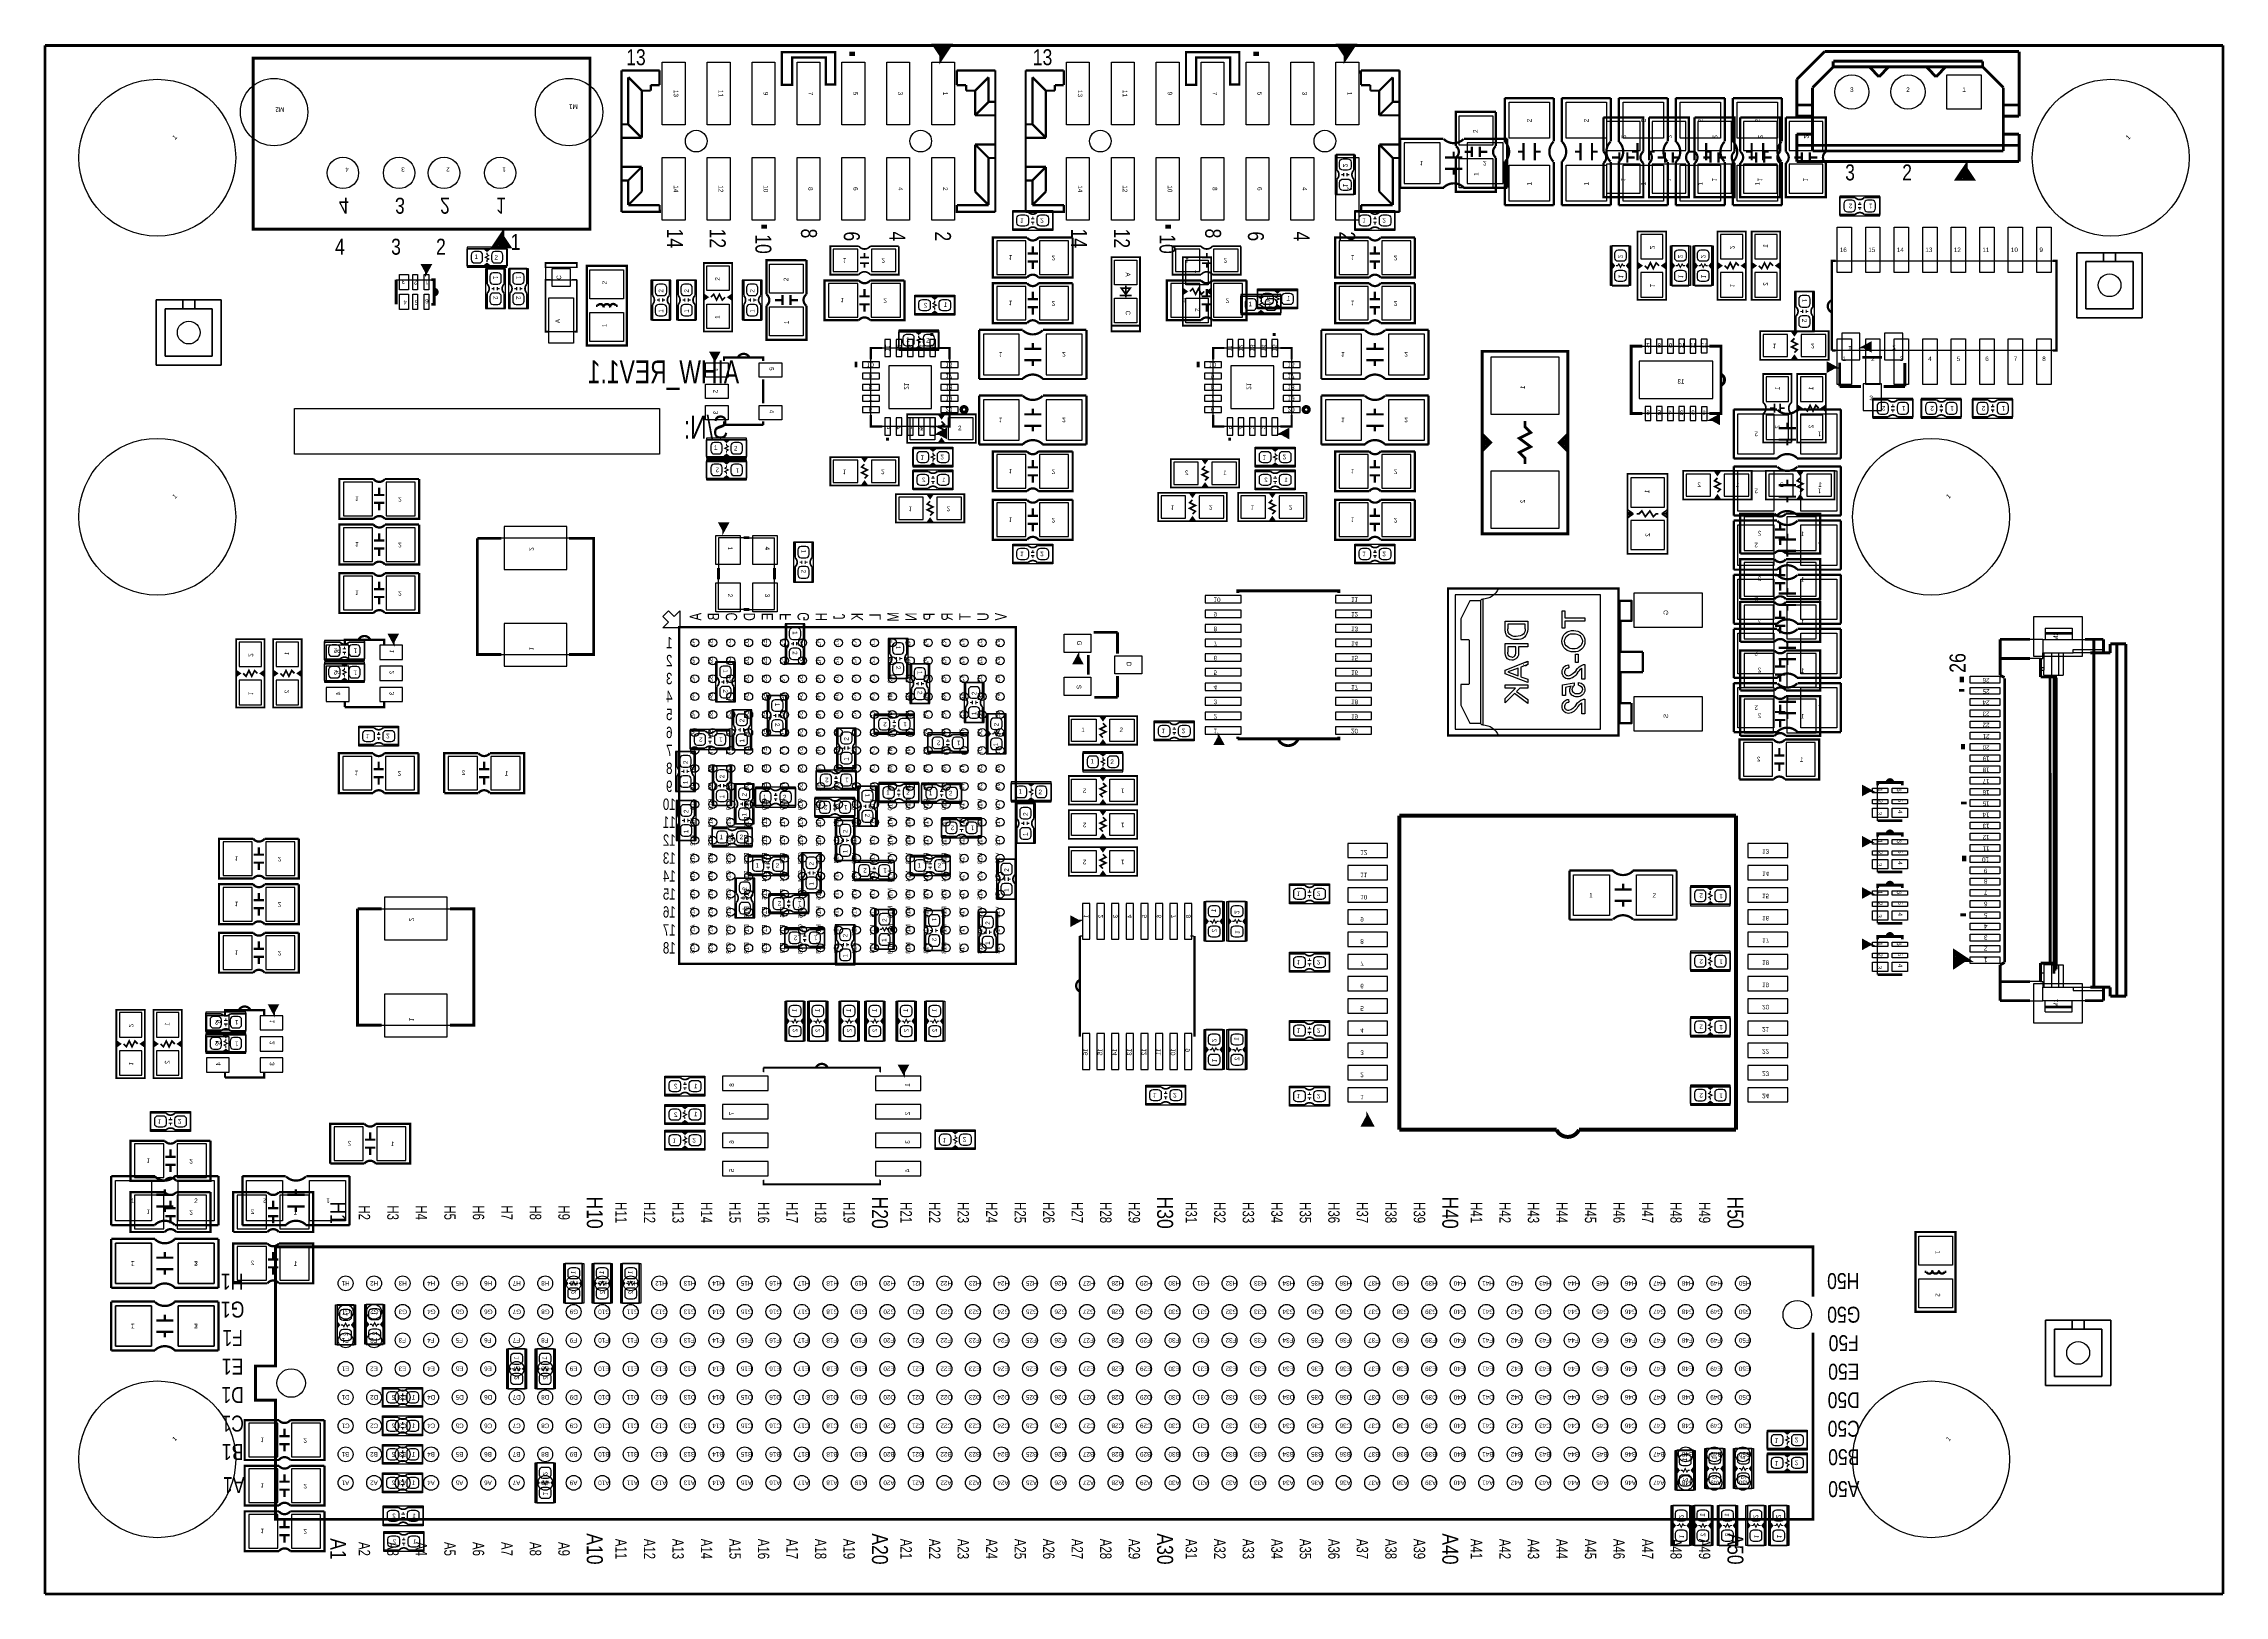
# Model space of a CAD drawing. Extents: x 0 to 180, y 0 to 69.
# Drawn here: x -0.1 to 97.1, y -0.1 to 69.1 of the extents above; entities that cross this region are included whole.
import ezdxf
from ezdxf.enums import TextEntityAlignment as Align

# ---------------------------------------------------------------- set-up
doc = ezdxf.new("R2010")
doc.units = 0
for name, color, linetype in [('BG_OUTLINE', 254, 'CONTINUOUS'), ('PG_PIN_NUMBER', 231, 'CONTINUOUS'), ('PG_SILKSCREEN_BOTTOM', 200, 'CONTINUOUS'), ('PG_SILKSCREEN_TOP', 92, 'CONTINUOUS'), ('PIN_BOTTOM', 1, 'CONTINUOUS'), ('PIN_TOP', 150, 'CONTINUOUS')]:
    doc.layers.add(name, color=color, linetype=linetype)

msp = doc.modelspace()

# ---------------------------------------------------------------- linework, layer by layer
at = {"layer": 'BG_OUTLINE', "const_width": 0.127}
for points in [[(0, 69.000116), (0, 0)], [(96.999806, 69.000116), (0, 69.000116)], [(96.999806, 0), (96.999806, 69.000116)], [(0, 0), (96.999806, 0)]]:
    msp.add_lwpolyline(points, dxfattribs=at)
at = {"layer": 'PG_SILKSCREEN_BOTTOM'}
for points, const_width in [([(9.268968, 64.622172), (9.268968, 68.432172), (10.538968, 68.432172)], 0.127), ([(10.299192, 68.432172), (11.569192, 68.432172)], 0.127), ([(12.839192, 68.432172), (14.109192, 68.432172)], 0.127), ([(15.379192, 68.432172), (16.649192, 68.432172)], 0.127), ([(17.919192, 68.432172), (19.189192, 68.432172)], 0.127), ([(20.459192, 68.432172), (21.729192, 68.432172)], 0.127), ([(22.999192, 68.432172), (24.269192, 68.432172), (24.269192, 64.622172)], 0.127), ([(69.4055, 65.792096), (71.1835, 65.792096), (71.1835, 64.268096)], 0.1016), ([(69.4055, 64.268096), (69.4055, 65.792096)], 0.1016), ([(71.4375, 65.792096), (73.2155, 65.792096), (73.2155, 64.268096)], 0.1016), ([(71.4375, 64.268096), (71.4375, 65.792096)], 0.1016), ([(73.4695, 65.792096), (75.2475, 65.792096), (75.2475, 64.268096)], 0.1016), ([(73.4695, 64.268096), (73.4695, 65.792096)], 0.1016), ([(75.5015, 65.792096), (77.2795, 65.792096), (77.2795, 64.268096)], 0.1016), ([(75.5015, 64.268096), (75.5015, 65.792096)], 0.1016), ([(77.5335, 65.792096), (79.3115, 65.792096), (79.3115, 64.268096)], 0.1016), ([(77.5335, 64.268096), (77.5335, 65.792096)], 0.1016), ([(10.538968, 60.812172), (9.268968, 60.812172), (9.268968, 64.622172)], 0.127), ([(24.269192, 64.622172), (24.269192, 60.812172), (22.999192, 60.812172)], 0.127), ([(58.293, 63.4492), (58.293, 64.135), (57.531, 64.135), (57.531, 63.4492)], 0.0762), ([(60.3504, 62.6618), (60.3504, 64.8462)], 0.1016), ([(60.3504, 64.8462), (62.2808, 64.8462)], 0.1016), ([(62.738, 64.008), (62.738, 64.262)], 0.1016), ([(63.1952, 64.8462), (65.1256, 64.8462)], 0.1016), ([(65.1256, 62.6618), (65.1256, 64.8462)], 0.1016), ([(70.1167, 63.785496), (70.1167, 64.242696)], 0.1016), ([(70.4723, 63.785496), (70.4723, 64.242696)], 0.1016), ([(72.1487, 63.785496), (72.1487, 64.242696)], 0.1016), ([(72.5043, 63.785496), (72.5043, 64.242696)], 0.1016), ([(74.1807, 63.785496), (74.1807, 64.242696)], 0.1016), ([(74.5363, 63.785496), (74.5363, 64.242696)], 0.1016), ([(76.2127, 63.785496), (76.2127, 64.242696)], 0.1016), ([(76.5683, 63.785496), (76.5683, 64.242696)], 0.1016), ([(78.2447, 63.785496), (78.2447, 64.242696)], 0.1016), ([(78.6003, 63.785496), (78.6003, 64.242696)], 0.1016), ([(57.7342, 63.246), (57.8358, 63.246)], 0.0508), ([(57.8358, 63.3222), (57.8358, 63.1698)], 0.0508), ([(57.9882, 63.3222), (57.9882, 63.1698)], 0.0508), ([(57.9882, 63.246), (58.0898, 63.246)], 0.0508), ([(62.357, 64.008), (63.119, 64.008)], 0.1016), ([(62.357, 63.5), (63.119, 63.5)], 0.1016), ([(62.738, 63.246), (62.738, 63.5)], 0.1016), ([(70.1167, 64.014096), (69.7865, 64.014096)], 0.1016), ([(70.4723, 64.014096), (70.8025, 64.014096)], 0.1016), ([(72.1487, 64.014096), (71.8185, 64.014096)], 0.1016), ([(72.5043, 64.014096), (72.8345, 64.014096)], 0.1016), ([(74.1807, 64.014096), (73.8505, 64.014096)], 0.1016), ([(74.5363, 64.014096), (74.8665, 64.014096)], 0.1016), ([(76.2127, 64.014096), (75.8825, 64.014096)], 0.1016), ([(76.5683, 64.014096), (76.8985, 64.014096)], 0.1016), ([(78.2447, 64.014096), (77.9145, 64.014096)], 0.1016), ([(78.6003, 64.014096), (78.9305, 64.014096)], 0.1016), ([(58.293, 62.357), (57.531, 62.357), (57.531, 63.0428)], 0.0762), ([(58.293, 62.357), (58.293, 63.0428)], 0.0762), ([(62.3062, 62.6618), (60.3504, 62.6618)], 0.1016), ([(65.1256, 62.6618), (63.1698, 62.6618)], 0.1016), ([(43.102276, 60.8203), (43.102276, 61.5823), (43.788076, 61.5823)], 0.0762), ([(44.067476, 61.2775), (43.915076, 61.2775)], 0.0508), ([(43.991276, 61.3791), (43.991276, 61.2775)], 0.0508), ([(44.194476, 60.8203), (44.880276, 60.8203), (44.880276, 61.5823), (44.194476, 61.5823)], 0.0762), ([(58.342276, 60.8203), (58.342276, 61.5823), (59.028076, 61.5823)], 0.0762), ([(59.307476, 61.2775), (59.155076, 61.2775)], 0.0508), ([(59.231276, 61.3791), (59.231276, 61.2775)], 0.0508), ([(59.434476, 60.8203), (60.120276, 60.8203), (60.120276, 61.5823), (59.434476, 61.5823)], 0.0762), ([(10.299192, 60.812172), (11.569192, 60.812172)], 0.127), ([(12.839192, 60.812172), (14.109192, 60.812172)], 0.127), ([(15.379192, 60.812172), (16.649192, 60.812172)], 0.127), ([(17.919192, 60.812172), (19.189192, 60.812172)], 0.127), ([(20.459192, 60.812172), (21.729192, 60.812172)], 0.127), ([(43.102276, 60.8203), (43.788076, 60.8203)], 0.0762), ([(44.067476, 61.1251), (43.915076, 61.1251)], 0.0508), ([(43.991276, 61.1251), (43.991276, 61.0235)], 0.0508), ([(45.769276, 60.4393), (45.769276, 58.6613), (44.245276, 58.6613)], 0.1016), ([(44.245276, 60.4393), (45.769276, 60.4393)], 0.1016), ([(58.342276, 60.8203), (59.028076, 60.8203)], 0.0762), ([(59.307476, 61.1251), (59.155076, 61.1251)], 0.0508), ([(59.231276, 61.1251), (59.231276, 61.0235)], 0.0508), ([(61.009276, 60.4393), (61.009276, 58.6613), (59.485276, 58.6613)], 0.1016), ([(59.485276, 60.4393), (61.009276, 60.4393)], 0.1016), ([(70.9295, 60.712096), (70.9295, 57.664096), (72.1995, 57.664096), (72.1995, 60.712096), (70.9295, 60.712096)], 0.0762), ([(74.4855, 60.712096), (74.4855, 57.664096), (75.7555, 57.664096), (75.7555, 60.712096), (74.4855, 60.712096)], 0.0762), ([(77.2795, 57.664096), (77.2795, 60.712096), (76.0095, 60.712096), (76.0095, 57.664096), (77.2795, 57.664096)], 0.0762), ([(36.244276, 60.0583), (34.974276, 60.0583), (34.974276, 58.7883), (36.244276, 58.7883)], 0.0762), ([(36.295076, 59.5503), (36.701476, 59.5503)], 0.0762), ([(36.295076, 59.2963), (36.701476, 59.2963)], 0.0762), ([(36.498276, 59.5503), (36.498276, 59.7535)], 0.0762), ([(36.498276, 59.2963), (36.498276, 59.0931)], 0.0762), ([(38.022276, 60.0583), (36.752276, 60.0583)], 0.0762), ([(36.752276, 58.7883), (38.022276, 58.7883), (38.022276, 60.0583)], 0.0762), ([(43.762676, 59.7281), (44.219876, 59.7281)], 0.1016), ([(43.762676, 59.3725), (44.219876, 59.3725)], 0.1016), ([(43.991276, 59.7281), (43.991276, 60.0583)], 0.1016), ([(43.991276, 59.3725), (43.991276, 59.0423)], 0.1016), ([(51.484276, 60.0583), (50.214276, 60.0583), (50.214276, 58.7883), (51.484276, 58.7883)], 0.0762), ([(51.535076, 59.5503), (51.941476, 59.5503)], 0.0762), ([(51.535076, 59.2963), (51.941476, 59.2963)], 0.0762), ([(51.738276, 59.5503), (51.738276, 59.7535)], 0.0762), ([(51.738276, 59.2963), (51.738276, 59.0931)], 0.0762), ([(53.262276, 60.0583), (51.992276, 60.0583)], 0.0762), ([(51.992276, 58.7883), (53.262276, 58.7883), (53.262276, 60.0583)], 0.0762), ([(59.002676, 59.7281), (59.459876, 59.7281)], 0.1016), ([(59.002676, 59.3725), (59.459876, 59.3725)], 0.1016), ([(59.231276, 59.7281), (59.231276, 60.0583)], 0.1016), ([(59.231276, 59.3725), (59.231276, 59.0423)], 0.1016), ([(69.7865, 58.299096), (69.7865, 59.061096), (69.8881, 59.188096), (69.7865, 59.315096), (69.7865, 60.077096)], 0.0762), ([(69.7865, 60.077096), (70.5485, 60.077096)], 0.0762), ([(69.7865, 59.061096), (69.7865, 59.315096)], 0.0762), ([(69.8119, 59.162696), (69.8119, 59.238896)], 0.0762), ([(69.9643, 59.188096), (70.0405, 59.188096), (70.0913, 59.264296), (70.1675, 59.111896), (70.2437, 59.264296), (70.2945, 59.188096), (70.3707, 59.188096)], 0.0508), ([(70.5485, 60.077096), (70.5485, 59.315096), (70.4469, 59.188096), (70.5485, 59.061096), (70.5485, 58.299096)], 0.0762), ([(70.4977, 59.162696), (70.4977, 59.238896)], 0.0762), ([(70.5485, 59.061096), (70.5485, 59.315096)], 0.0762), ([(70.9295, 59.315096), (71.1073, 59.188096), (70.9295, 59.061096)], 0.0762), ([(71.1073, 59.188096), (70.9803, 59.188096), (70.9803, 59.238896), (70.9803, 59.137296)], 0.0762), ([(71.882, 59.188096), (71.755, 59.315096), (71.628, 59.061096), (71.501, 59.315096), (71.374, 59.061096), (71.247, 59.188096)], 0.0762), ([(72.1995, 59.061096), (72.0217, 59.188096), (72.1995, 59.315096)], 0.0762), ([(72.0217, 59.188096), (72.1487, 59.188096), (72.1487, 59.137296), (72.1487, 59.238896)], 0.0762), ([(72.4535, 58.299096), (72.4535, 59.061096), (72.5551, 59.188096), (72.4535, 59.315096), (72.4535, 60.077096)], 0.0762), ([(72.4535, 60.077096), (73.2155, 60.077096)], 0.0762), ([(72.4535, 59.061096), (72.4535, 59.315096)], 0.0762), ([(72.4789, 59.162696), (72.4789, 59.238896)], 0.0762), ([(72.6313, 59.188096), (72.7075, 59.188096), (72.7583, 59.264296), (72.8345, 59.111896), (72.9107, 59.264296), (72.9615, 59.188096), (73.0377, 59.188096)], 0.0508), ([(73.2155, 60.077096), (73.2155, 59.315096), (73.1139, 59.188096), (73.2155, 59.061096), (73.2155, 58.299096)], 0.0762), ([(73.1647, 59.162696), (73.1647, 59.238896)], 0.0762), ([(73.2155, 59.061096), (73.2155, 59.315096)], 0.0762), ([(73.4695, 58.299096), (73.4695, 59.061096), (73.5711, 59.188096), (73.4695, 59.315096), (73.4695, 60.077096)], 0.0762), ([(73.4695, 60.077096), (74.2315, 60.077096)], 0.0762), ([(73.4695, 59.061096), (73.4695, 59.315096)], 0.0762), ([(73.4949, 59.162696), (73.4949, 59.238896)], 0.0762), ([(73.6473, 59.188096), (73.7235, 59.188096), (73.7743, 59.264296), (73.8505, 59.111896), (73.9267, 59.264296), (73.9775, 59.188096), (74.0537, 59.188096)], 0.0508), ([(74.2315, 60.077096), (74.2315, 59.315096), (74.1299, 59.188096), (74.2315, 59.061096), (74.2315, 58.299096)], 0.0762), ([(74.1807, 59.162696), (74.1807, 59.238896)], 0.0762), ([(74.2315, 59.061096), (74.2315, 59.315096)], 0.0762), ([(74.4855, 59.315096), (74.6633, 59.188096), (74.4855, 59.061096)], 0.0762), ([(74.6633, 59.188096), (74.5363, 59.188096), (74.5363, 59.238896), (74.5363, 59.137296)], 0.0762), ([(75.438, 59.188096), (75.311, 59.315096), (75.184, 59.061096), (75.057, 59.315096), (74.93, 59.061096), (74.803, 59.188096)], 0.0762), ([(75.7555, 59.061096), (75.5777, 59.188096), (75.7555, 59.315096)], 0.0762), ([(75.5777, 59.188096), (75.7047, 59.188096), (75.7047, 59.137296), (75.7047, 59.238896)], 0.0762), ([(76.0095, 59.315096), (76.1873, 59.188096), (76.0095, 59.061096)], 0.0762), ([(76.1873, 59.188096), (76.0603, 59.188096), (76.0603, 59.238896), (76.0603, 59.137296)], 0.0762), ([(76.327, 59.188096), (76.454, 59.061096), (76.581, 59.315096), (76.708, 59.061096), (76.835, 59.315096), (76.962, 59.188096)], 0.0762), ([(77.2795, 59.061096), (77.1017, 59.188096), (77.2795, 59.315096)], 0.0762), ([(77.1017, 59.188096), (77.2287, 59.188096), (77.2287, 59.137296), (77.2287, 59.238896)], 0.0762), ([(38.276276, 58.5343), (38.276276, 56.7563), (36.752276, 56.7563)], 0.1016), ([(36.752276, 58.5343), (38.276276, 58.5343)], 0.1016), ([(45.769276, 58.4073), (45.769276, 56.6293), (44.245276, 56.6293)], 0.1016), ([(44.245276, 58.4073), (45.769276, 58.4073)], 0.1016), ([(53.516276, 58.5343), (53.516276, 56.7563), (51.992276, 56.7563)], 0.1016), ([(51.992276, 58.5343), (53.516276, 58.5343)], 0.1016), ([(61.009276, 58.4073), (61.009276, 56.6293), (59.485276, 56.6293)], 0.1016), ([(59.485276, 58.4073), (61.009276, 58.4073)], 0.1016), ([(70.5485, 58.299096), (69.7865, 58.299096)], 0.0762), ([(73.2155, 58.299096), (72.4535, 58.299096)], 0.0762), ([(74.2315, 58.299096), (73.4695, 58.299096)], 0.0762), ([(36.269676, 57.8231), (36.726876, 57.8231)], 0.1016), ([(36.269676, 57.4675), (36.726876, 57.4675)], 0.1016), ([(36.498276, 57.8231), (36.498276, 58.1533)], 0.1016), ([(36.498276, 57.4675), (36.498276, 57.1373)], 0.1016), ([(38.735, 57.0484), (38.735, 57.8104)], 0.0762), ([(38.735, 57.8104), (39.497, 57.8104), (39.624, 57.7088), (39.751, 57.8104), (40.513, 57.8104)], 0.0762), ([(39.751, 57.8104), (39.497, 57.8104)], 0.0762), ([(39.624, 57.2262), (39.624, 57.3024), (39.5478, 57.3532), (39.7002, 57.4294), (39.5478, 57.5056), (39.624, 57.5564), (39.624, 57.6326)], 0.0508), ([(39.6494, 57.7596), (39.5732, 57.7596)], 0.0762), ([(40.513, 57.8104), (40.513, 57.0484)], 0.0762), ([(43.762676, 57.6961), (44.219876, 57.6961)], 0.1016), ([(43.762676, 57.3405), (44.219876, 57.3405)], 0.1016), ([(43.991276, 57.6961), (43.991276, 58.0263)], 0.1016), ([(43.991276, 57.3405), (43.991276, 57.0103)], 0.1016), ([(51.509676, 57.8231), (51.966876, 57.8231)], 0.1016), ([(51.509676, 57.4675), (51.966876, 57.4675)], 0.1016), ([(51.738276, 57.8231), (51.738276, 58.1533)], 0.1016), ([(51.738276, 57.4675), (51.738276, 57.1373)], 0.1016), ([(54.0004, 57.3278), (54.0004, 58.0898)], 0.0762), ([(54.0004, 58.0898), (54.7624, 58.0898), (54.8894, 57.9882), (55.0164, 58.0898), (55.7784, 58.0898)], 0.0762), ([(55.7784, 57.3278), (55.0164, 57.3278), (54.8894, 57.4294), (54.7624, 57.3278), (54.0004, 57.3278)], 0.0762), ([(55.0164, 58.0898), (54.7624, 58.0898)], 0.0762), ([(55.0164, 57.3278), (54.7624, 57.3278)], 0.0762), ([(54.8894, 57.5056), (54.8894, 57.5818), (54.8132, 57.6326), (54.9656, 57.7088), (54.8132, 57.785), (54.8894, 57.8358), (54.8894, 57.912)], 0.0508), ([(54.9148, 58.039), (54.8386, 58.039)], 0.0762), ([(54.9148, 57.3532), (54.8386, 57.3532)], 0.0762), ([(55.7784, 58.0898), (55.7784, 57.3278)], 0.0762), ([(59.002676, 57.6961), (59.459876, 57.6961)], 0.1016), ([(59.002676, 57.3405), (59.459876, 57.3405)], 0.1016), ([(59.231276, 57.6961), (59.231276, 58.0263)], 0.1016), ([(59.231276, 57.3405), (59.231276, 57.0103)], 0.1016), ([(40.513, 57.0484), (39.751, 57.0484), (39.624, 57.15), (39.497, 57.0484), (38.735, 57.0484)], 0.0762), ([(39.751, 57.0484), (39.497, 57.0484)], 0.0762), ([(39.6494, 57.0738), (39.5732, 57.0738)], 0.0762), ([(41.603676, 54.1401), (41.603676, 56.3245)], 0.1016), ([(41.603676, 56.3245), (43.534076, 56.3245)], 0.1016), ([(44.448476, 56.3245), (46.378876, 56.3245)], 0.1016), ([(46.378876, 54.1401), (46.378876, 56.3245)], 0.1016), ([(56.843676, 54.1401), (56.843676, 56.3245)], 0.1016), ([(56.843676, 56.3245), (58.774076, 56.3245)], 0.1016), ([(59.688476, 56.3245), (61.618876, 56.3245)], 0.1016), ([(61.618876, 54.1401), (61.618876, 56.3245)], 0.1016), ([(36.78174, 55.01386), (36.78174, 55.52186), (37.28974, 55.52186)], 0.1016), ([(39.498524, 56.059578), (39.498524, 56.186578)], 0.127), ([(39.77386, 55.52186), (40.28186, 55.52186), (40.28186, 55.01386)], 0.1016), ([(43.610276, 55.4863), (44.372276, 55.4863)], 0.1016), ([(43.991276, 55.4863), (43.991276, 55.7403)], 0.1016), ([(52.02174, 55.01386), (52.02174, 55.52186), (52.52974, 55.52186)], 0.1016), ([(54.738524, 56.059578), (54.738524, 56.186578)], 0.127), ([(55.01386, 55.52186), (55.52186, 55.52186), (55.52186, 55.01386)], 0.1016), ([(58.850276, 55.4863), (59.612276, 55.4863)], 0.1016), ([(59.231276, 55.4863), (59.231276, 55.7403)], 0.1016), ([(67.564, 55.372), (64.008, 55.372)], 0.127), ([(64.262, 55.372), (64.008, 55.372), (64.008, 47.244), (64.262, 47.244)], 0.127), ([(67.564, 47.244), (67.818, 47.244), (67.818, 55.372), (67.564, 55.372)], 0.127), ([(71.1454, 55.602124), (70.644004, 55.602124), (70.644004, 52.601876), (71.143876, 52.601876)], 0.127), ([(74.1172, 55.602124), (74.643996, 55.602124), (74.643996, 52.601876), (74.1172, 52.601876)], 0.127), ([(79.4385, 56.267096), (76.3905, 56.267096), (76.3905, 54.997096), (79.4385, 54.997096), (79.4385, 56.267096)], 0.0762), ([(77.9145, 55.314596), (78.0415, 55.441596), (77.7875, 55.568596), (78.0415, 55.695596), (77.7875, 55.822596), (77.9145, 55.949596)], 0.0762), ([(78.0415, 56.267096), (77.9145, 56.089296), (77.7875, 56.267096)], 0.0762), ([(77.9145, 56.089296), (77.9145, 56.216296), (77.9653, 56.216296), (77.8637, 56.216296)], 0.0762), ([(81.016602, 55.572406), (81.296002, 55.420006), (81.296002, 55.724806), (81.016602, 55.572406), (81.270602, 55.572406)], 0.127), ([(36.053522, 54.79034), (36.180522, 54.79034)], 0.254), ([(43.610276, 54.9783), (44.372276, 54.9783)], 0.1016), ([(43.991276, 54.7243), (43.991276, 54.9783)], 0.1016), ([(51.293522, 54.79034), (51.420522, 54.79034)], 0.254), ([(58.850276, 54.9783), (59.612276, 54.9783)], 0.1016), ([(59.231276, 54.7243), (59.231276, 54.9783)], 0.1016), ([(77.7875, 53.092096), (77.7875, 54.362096), (76.5175, 54.362096), (76.5175, 53.092096)], 0.0762), ([(77.7875, 54.997096), (77.9145, 55.174896), (78.0415, 54.997096)], 0.0762), ([(77.9145, 55.174896), (77.9145, 55.047896), (77.8637, 55.047896), (77.9653, 55.047896)], 0.0762), ([(79.3115, 51.314096), (79.3115, 54.362096), (78.0415, 54.362096), (78.0415, 51.314096), (79.3115, 51.314096)], 0.0762), ([(79.931514, 53.807614), (79.931514, 54.871112)], 0.127), ([(80.939894, 55.107586), (81.812384, 55.107586)], 0.127), ([(82.831686, 54.84622), (82.831686, 53.807614)], 0.127), ([(43.559476, 54.1401), (41.603676, 54.1401)], 0.1016), ([(41.603676, 51.2191), (41.603676, 53.4035)], 0.1016), ([(41.603676, 53.4035), (43.534076, 53.4035)], 0.1016), ([(46.378876, 54.1401), (44.423076, 54.1401)], 0.1016), ([(44.448476, 53.4035), (46.378876, 53.4035)], 0.1016), ([(46.378876, 51.2191), (46.378876, 53.4035)], 0.1016), ([(58.799476, 54.1401), (56.843676, 54.1401)], 0.1016), ([(56.843676, 51.2191), (56.843676, 53.4035)], 0.1016), ([(56.843676, 53.4035), (58.774076, 53.4035)], 0.1016), ([(61.618876, 54.1401), (59.663076, 54.1401)], 0.1016), ([(59.688476, 53.4035), (61.618876, 53.4035)], 0.1016), ([(61.618876, 51.2191), (61.618876, 53.4035)], 0.1016), ([(80.88122, 53.807614), (79.931514, 53.807614)], 0.127), ([(81.88198, 53.807614), (82.831686, 53.807614)], 0.127), ([(37.28974, 52.02174), (36.78174, 52.02174), (36.78174, 52.52974)], 0.1016), ([(40.28186, 52.52974), (40.28186, 52.02174), (39.77386, 52.02174)], 0.1016), ([(43.610276, 52.5653), (44.372276, 52.5653)], 0.1016), ([(43.991276, 52.5653), (43.991276, 52.8193)], 0.1016), ([(52.52974, 52.02174), (52.02174, 52.02174), (52.02174, 52.52974)], 0.1016), ([(55.52186, 52.52974), (55.52186, 52.02174), (55.01386, 52.02174)], 0.1016), ([(58.850276, 52.5653), (59.612276, 52.5653)], 0.1016), ([(59.231276, 52.5653), (59.231276, 52.8193)], 0.1016), ([(71.1454, 52.601876), (71.143876, 52.601876)], 0.127), ([(74.2569, 52.338732), (74.5363, 52.186332), (74.5363, 52.491132), (74.2569, 52.338732), (74.5109, 52.338732)], 0.127), ([(76.5175, 52.584096), (76.5175, 51.314096), (77.7875, 51.314096)], 0.0762), ([(77.0255, 52.838096), (76.8223, 52.838096)], 0.0762), ([(77.0255, 53.041296), (77.0255, 52.634896)], 0.0762), ([(77.2795, 53.041296), (77.2795, 52.634896)], 0.0762), ([(77.2795, 52.838096), (77.4827, 52.838096)], 0.0762), ([(77.7875, 51.314096), (77.7875, 52.584096)], 0.0762), ([(78.0415, 52.965096), (78.2193, 52.838096), (78.0415, 52.711096)], 0.0762), ([(78.2193, 52.838096), (78.0923, 52.838096), (78.0923, 52.888896), (78.0923, 52.787296)], 0.0762), ([(78.359, 52.838096), (78.486, 52.711096), (78.613, 52.965096), (78.74, 52.711096), (78.867, 52.965096), (78.994, 52.838096)], 0.0762), ([(79.3115, 52.711096), (79.1337, 52.838096), (79.3115, 52.965096)], 0.0762), ([(79.1337, 52.838096), (79.2607, 52.838096), (79.2607, 52.787296), (79.2607, 52.888896)], 0.0762), ([(37.520372, 51.394106), (37.520372, 51.521106)], 0.127), ([(39.829486, 51.71186), (40.108886, 51.55946), (40.108886, 51.86426), (39.829486, 51.71186), (40.083486, 51.71186)], 0.127), ([(43.610276, 52.0573), (44.372276, 52.0573)], 0.1016), ([(43.991276, 51.8033), (43.991276, 52.0573)], 0.1016), ([(52.760372, 51.394106), (52.760372, 51.521106)], 0.127), ([(55.069486, 51.71186), (55.348886, 51.55946), (55.348886, 51.86426), (55.069486, 51.71186), (55.323486, 51.71186)], 0.127), ([(58.850276, 52.0573), (59.612276, 52.0573)], 0.1016), ([(59.231276, 51.8033), (59.231276, 52.0573)], 0.1016), ([(64.008, 50.927), (64.389, 51.308), (64.008, 51.689)], 0.127), ([(64.0842, 51.0794), (64.0842, 51.562)], 0.127), ([(64.1604, 51.181), (64.1604, 51.435)], 0.127), ([(64.262, 51.181), (64.262, 51.435)], 0.127), ([(65.913, 50.3555), (65.913, 50.6095), (65.659, 50.8635), (66.167, 51.1175), (65.659, 51.4985), (66.167, 51.7525), (65.913, 52.0065), (65.913, 52.2605)], 0.127), ([(67.818, 51.689), (67.437, 51.308), (67.818, 50.927)], 0.127), ([(67.564, 51.435), (67.564, 51.181)], 0.127), ([(67.6656, 51.435), (67.6656, 51.181)], 0.127), ([(67.7418, 51.5366), (67.7418, 51.054)], 0.127), ([(38.022276, 50.6603), (34.974276, 50.6603), (34.974276, 49.3903), (38.022276, 49.3903), (38.022276, 50.6603)], 0.0762), ([(36.625276, 50.6603), (36.498276, 50.4825), (36.371276, 50.6603)], 0.0762), ([(36.498276, 50.4825), (36.498276, 50.6095), (36.549076, 50.6095), (36.447476, 50.6095)], 0.0762), ([(38.657276, 51.0413), (39.419276, 51.0413), (39.546276, 50.9397), (39.673276, 51.0413), (40.435276, 51.0413)], 0.0762), ([(38.657276, 50.2793), (38.657276, 51.0413)], 0.0762), ([(39.419276, 51.0413), (39.673276, 51.0413)], 0.0762), ([(39.546276, 50.8635), (39.546276, 50.7873), (39.622476, 50.7365), (39.470076, 50.6603), (39.622476, 50.5841), (39.546276, 50.5333), (39.546276, 50.4571)], 0.0508), ([(39.520876, 51.0159), (39.597076, 51.0159)], 0.0762), ([(40.435276, 51.0413), (40.435276, 50.2793)], 0.0762), ([(43.559476, 51.2191), (41.603676, 51.2191)], 0.1016), ([(43.991276, 50.2031), (43.991276, 50.5333)], 0.1016), ([(45.769276, 50.9143), (45.769276, 49.1363), (44.245276, 49.1363)], 0.1016), ([(44.245276, 50.9143), (45.769276, 50.9143)], 0.1016), ([(46.378876, 51.2191), (44.423076, 51.2191)], 0.1016), ([(50.1396, 49.3014), (53.1876, 49.3014), (53.1876, 50.5714), (50.1396, 50.5714), (50.1396, 49.3014)], 0.0762), ([(51.7906, 50.5714), (51.6636, 50.3936), (51.5366, 50.5714)], 0.0762), ([(51.6636, 50.3936), (51.6636, 50.5206), (51.7144, 50.5206), (51.6128, 50.5206)], 0.0762), ([(53.897276, 51.0413), (54.659276, 51.0413), (54.786276, 50.9397), (54.913276, 51.0413), (55.675276, 51.0413)], 0.0762), ([(53.897276, 50.2793), (53.897276, 51.0413)], 0.0762), ([(54.659276, 51.0413), (54.913276, 51.0413)], 0.0762), ([(54.786276, 50.8635), (54.786276, 50.7873), (54.862476, 50.7365), (54.710076, 50.6603), (54.862476, 50.5841), (54.786276, 50.5333), (54.786276, 50.4571)], 0.0508), ([(54.760876, 51.0159), (54.837076, 51.0159)], 0.0762), ([(55.675276, 51.0413), (55.675276, 50.2793)], 0.0762), ([(58.799476, 51.2191), (56.843676, 51.2191)], 0.1016), ([(59.231276, 50.2031), (59.231276, 50.5333)], 0.1016), ([(61.009276, 50.9143), (61.009276, 49.1363), (59.485276, 49.1363)], 0.1016), ([(59.485276, 50.9143), (61.009276, 50.9143)], 0.1016), ([(61.618876, 51.2191), (59.663076, 51.2191)], 0.1016), ([(16.6624, 49.6824), (16.6624, 47.9044), (15.1384, 47.9044)], 0.1016), ([(15.1384, 49.6824), (16.6624, 49.6824)], 0.1016), ([(36.498276, 49.7078), (36.625276, 49.8348), (36.371276, 49.9618), (36.625276, 50.0888), (36.371276, 50.2158), (36.498276, 50.3428)], 0.0762), ([(36.371276, 49.3903), (36.498276, 49.5681), (36.625276, 49.3903)], 0.0762), ([(36.498276, 49.5681), (36.498276, 49.4411), (36.447476, 49.4411), (36.549076, 49.4411)], 0.0762), ([(40.435276, 50.2793), (39.673276, 50.2793), (39.546276, 50.3809), (39.419276, 50.2793), (38.657276, 50.2793)], 0.0762), ([(39.343076, 50.0253), (38.657276, 50.0253), (38.657276, 49.2633), (39.343076, 49.2633)], 0.0762), ([(39.419276, 50.2793), (39.673276, 50.2793)], 0.0762), ([(39.470076, 49.7205), (39.622476, 49.7205)], 0.0508), ([(39.470076, 49.5681), (39.622476, 49.5681)], 0.0508), ([(39.520876, 50.3301), (39.597076, 50.3301)], 0.0762), ([(39.546276, 49.7205), (39.546276, 49.8221)], 0.0508), ([(39.546276, 49.4665), (39.546276, 49.5681)], 0.0508), ([(40.435276, 50.0253), (40.435276, 49.2633), (39.749476, 49.2633)], 0.0762), ([(40.435276, 50.0253), (39.749476, 50.0253)], 0.0762), ([(43.762676, 50.2031), (44.219876, 50.2031)], 0.1016), ([(43.762676, 49.8475), (44.219876, 49.8475)], 0.1016), ([(43.991276, 49.8475), (43.991276, 49.5173)], 0.1016), ([(51.6636, 50.2539), (51.5366, 50.1269), (51.7906, 49.9999), (51.5366, 49.8729), (51.7906, 49.7459), (51.6636, 49.6189)], 0.0762), ([(51.5366, 49.3014), (51.6636, 49.4792), (51.7906, 49.3014)], 0.0762), ([(55.675276, 50.2793), (54.913276, 50.2793), (54.786276, 50.3809), (54.659276, 50.2793), (53.897276, 50.2793)], 0.0762), ([(54.583076, 50.0253), (53.897276, 50.0253), (53.897276, 49.2633), (54.583076, 49.2633)], 0.0762), ([(54.659276, 50.2793), (54.913276, 50.2793)], 0.0762), ([(54.710076, 49.7205), (54.862476, 49.7205)], 0.0508), ([(54.710076, 49.5681), (54.862476, 49.5681)], 0.0508), ([(54.760876, 50.3301), (54.837076, 50.3301)], 0.0762), ([(54.786276, 49.7205), (54.786276, 49.8221)], 0.0508), ([(54.786276, 49.4665), (54.786276, 49.5681)], 0.0508), ([(55.675276, 50.0253), (55.675276, 49.2633), (54.989476, 49.2633)], 0.0762), ([(55.675276, 50.0253), (54.989476, 50.0253)], 0.0762), ([(59.002676, 50.2031), (59.459876, 50.2031)], 0.1016), ([(59.002676, 49.8475), (59.459876, 49.8475)], 0.1016), ([(59.231276, 49.8475), (59.231276, 49.5173)], 0.1016), ([(72.263, 46.355), (70.485, 46.355), (70.485, 49.911), (72.263, 49.911), (72.263, 46.355)], 0.0762), ([(72.9615, 48.774096), (76.0095, 48.774096), (76.0095, 50.044096), (72.9615, 50.044096), (72.9615, 48.774096)], 0.0762), ([(74.4855, 49.726596), (74.3585, 49.599596), (74.6125, 49.472596), (74.3585, 49.345596), (74.6125, 49.218596), (74.4855, 49.091596)], 0.0762), ([(74.6125, 50.044096), (74.4855, 49.866296), (74.3585, 50.044096)], 0.0762), ([(74.4855, 49.866296), (74.4855, 49.993296), (74.5363, 49.993296), (74.4347, 49.993296)], 0.0762), ([(76.6445, 48.774096), (79.6925, 48.774096), (79.6925, 50.044096), (76.6445, 50.044096), (76.6445, 48.774096)], 0.0762), ([(78.1685, 49.726596), (78.0415, 49.599596), (78.2955, 49.472596), (78.0415, 49.345596), (78.2955, 49.218596), (78.1685, 49.091596)], 0.0762), ([(78.2955, 50.044096), (78.1685, 49.866296), (78.0415, 50.044096)], 0.0762), ([(78.1685, 49.866296), (78.1685, 49.993296), (78.2193, 49.993296), (78.1177, 49.993296)], 0.0762), ([(14.6558, 48.9712), (15.113, 48.9712)], 0.1016), ([(14.6558, 48.6156), (15.113, 48.6156)], 0.1016), ([(14.8844, 48.9712), (14.8844, 49.3014)], 0.1016), ([(14.8844, 48.6156), (14.8844, 48.2854)], 0.1016), ([(40.943276, 49.0093), (37.895276, 49.0093), (37.895276, 47.7393), (40.943276, 47.7393), (40.943276, 49.0093)], 0.0762), ([(39.419276, 48.0568), (39.546276, 48.1838), (39.292276, 48.3108), (39.546276, 48.4378), (39.292276, 48.5648), (39.419276, 48.6918)], 0.0762), ([(39.546276, 49.0093), (39.419276, 48.8315), (39.292276, 49.0093)], 0.0762), ([(39.419276, 48.8315), (39.419276, 48.9585), (39.470076, 48.9585), (39.368476, 48.9585)], 0.0762), ([(45.769276, 48.7553), (45.769276, 46.9773), (44.245276, 46.9773)], 0.1016), ([(44.245276, 48.7553), (45.769276, 48.7553)], 0.1016), ([(52.6288, 49.0728), (49.5808, 49.0728), (49.5808, 47.8028), (52.6288, 47.8028), (52.6288, 49.0728)], 0.0762), ([(51.1048, 48.1203), (51.2318, 48.2473), (50.9778, 48.3743), (51.2318, 48.5013), (50.9778, 48.6283), (51.1048, 48.7553)], 0.0762), ([(51.2318, 49.0728), (51.1048, 48.895), (50.9778, 49.0728)], 0.0762), ([(51.1048, 48.895), (51.1048, 49.022), (51.1556, 49.022), (51.054, 49.022)], 0.0762), ([(51.6636, 49.4792), (51.6636, 49.3522), (51.6128, 49.3522), (51.7144, 49.3522)], 0.0762), ([(56.1848, 49.0728), (53.1368, 49.0728), (53.1368, 47.8028), (56.1848, 47.8028), (56.1848, 49.0728)], 0.0762), ([(54.6608, 48.1203), (54.7878, 48.2473), (54.5338, 48.3743), (54.7878, 48.5013), (54.5338, 48.6283), (54.6608, 48.7553)], 0.0762), ([(54.7878, 49.0728), (54.6608, 48.895), (54.5338, 49.0728)], 0.0762), ([(54.6608, 48.895), (54.6608, 49.022), (54.7116, 49.022), (54.61, 49.022)], 0.0762), ([(61.009276, 48.7553), (61.009276, 46.9773), (59.485276, 46.9773)], 0.1016), ([(59.485276, 48.7553), (61.009276, 48.7553)], 0.1016), ([(74.3585, 48.774096), (74.4855, 48.951896), (74.6125, 48.774096)], 0.0762), ([(74.4855, 48.951896), (74.4855, 48.824896), (74.4347, 48.824896), (74.5363, 48.824896)], 0.0762), ([(78.0415, 48.774096), (78.1685, 48.951896), (78.2955, 48.774096)], 0.0762), ([(78.1685, 48.951896), (78.1685, 48.824896), (78.1177, 48.824896), (78.2193, 48.824896)], 0.0762), ([(16.6624, 47.6504), (16.6624, 45.8724), (15.1384, 45.8724)], 0.1016), ([(15.1384, 47.6504), (16.6624, 47.6504)], 0.1016), ([(39.292276, 47.7393), (39.419276, 47.9171), (39.546276, 47.7393)], 0.0762), ([(39.419276, 47.9171), (39.419276, 47.7901), (39.368476, 47.7901), (39.470076, 47.7901)], 0.0762), ([(43.762676, 48.0441), (44.219876, 48.0441)], 0.1016), ([(43.762676, 47.6885), (44.219876, 47.6885)], 0.1016), ([(43.991276, 48.0441), (43.991276, 48.3743)], 0.1016), ([(43.991276, 47.6885), (43.991276, 47.3583)], 0.1016), ([(50.9778, 47.8028), (51.1048, 47.9806), (51.2318, 47.8028)], 0.0762), ([(51.1048, 47.9806), (51.1048, 47.8536), (51.054, 47.8536), (51.1556, 47.8536)], 0.0762), ([(54.5338, 47.8028), (54.6608, 47.9806), (54.7878, 47.8028)], 0.0762), ([(54.6608, 47.9806), (54.6608, 47.8536), (54.61, 47.8536), (54.7116, 47.8536)], 0.0762), ([(59.002676, 48.0441), (59.459876, 48.0441)], 0.1016), ([(59.002676, 47.6885), (59.459876, 47.6885)], 0.1016), ([(59.231276, 48.0441), (59.231276, 48.3743)], 0.1016), ([(59.231276, 47.6885), (59.231276, 47.3583)], 0.1016), ([(70.485, 48.3108), (70.739, 48.133)], 0.0762), ([(70.739, 48.133), (70.485, 47.9552)], 0.0762), ([(70.485, 48.133), (70.739, 48.133)], 0.0762), ([(70.5612, 48.2092), (70.5612, 48.0568)], 0.0762), ([(70.8914, 48.133), (70.993, 48.133), (71.12, 48.26), (71.2724, 48.006), (71.4756, 48.26), (71.628, 48.006), (71.755, 48.133), (71.8566, 48.133)], 0.0762), ([(72.009, 48.133), (72.263, 48.3108)], 0.0762), ([(72.263, 48.133), (72.009, 48.133)], 0.0762), ([(72.263, 47.9552), (72.009, 48.133)], 0.0762), ([(72.2122, 48.2092), (72.2122, 48.0568)], 0.0762), ([(75.5015, 46.361096), (75.5015, 48.139096), (77.0255, 48.139096)], 0.1016), ([(77.2795, 47.427896), (77.2795, 47.758096)], 0.1016), ([(14.6558, 46.9392), (15.113, 46.9392)], 0.1016), ([(14.6558, 46.5836), (15.113, 46.5836)], 0.1016), ([(14.8844, 46.9392), (14.8844, 47.2694)], 0.1016), ([(14.8844, 46.5836), (14.8844, 46.2534)], 0.1016), ([(20.322286, 41.8592), (19.2532, 41.8592), (19.2532, 47.0408)], 0.127), ([(20.322286, 47.0408), (19.2532, 47.0408)], 0.127), ([(23.333964, 41.8592), (24.4348, 41.8592), (24.4348, 47.0408), (23.333964, 47.0408)], 0.127), ([(43.102276, 45.9613), (43.102276, 46.7233), (43.788076, 46.7233)], 0.0762), ([(44.194476, 45.9613), (44.880276, 45.9613), (44.880276, 46.7233), (44.194476, 46.7233)], 0.0762), ([(58.342276, 45.9613), (58.342276, 46.7233), (59.028076, 46.7233)], 0.0762), ([(59.434476, 45.9613), (60.120276, 45.9613), (60.120276, 46.7233), (59.434476, 46.7233)], 0.0762), ([(64.262, 47.244), (67.564, 47.244)], 0.127), ([(77.5081, 47.427896), (77.0509, 47.427896)], 0.1016), ([(77.5081, 47.072296), (77.0509, 47.072296)], 0.1016), ([(77.2795, 47.072296), (77.2795, 46.742096)], 0.1016), ([(43.102276, 45.9613), (43.788076, 45.9613)], 0.0762), ([(44.067476, 46.4185), (43.915076, 46.4185)], 0.0508), ([(44.067476, 46.2661), (43.915076, 46.2661)], 0.0508), ([(43.991276, 46.5201), (43.991276, 46.4185)], 0.0508), ([(43.991276, 46.2661), (43.991276, 46.1645)], 0.0508), ([(58.342276, 45.9613), (59.028076, 45.9613)], 0.0762), ([(59.307476, 46.4185), (59.155076, 46.4185)], 0.0508), ([(59.307476, 46.2661), (59.155076, 46.2661)], 0.0508), ([(59.231276, 46.5201), (59.231276, 46.4185)], 0.0508), ([(59.231276, 46.2661), (59.231276, 46.1645)], 0.0508), ([(77.0255, 46.361096), (75.5015, 46.361096)], 0.1016), ([(75.5015, 44.329096), (75.5015, 46.107096), (77.0255, 46.107096)], 0.1016), ([(77.2795, 45.395896), (77.2795, 45.726096)], 0.1016), ([(14.6558, 44.7802), (15.113, 44.7802)], 0.1016), ([(14.8844, 44.7802), (14.8844, 45.1104)], 0.1016), ([(16.6624, 45.4914), (16.6624, 43.7134), (15.1384, 43.7134)], 0.1016), ([(15.1384, 45.4914), (16.6624, 45.4914)], 0.1016), ([(57.621932, 44.601892), (57.621932, 44.701968), (53.122068, 44.701968), (53.122068, 44.601892)], 0.127), ([(70.079108, 44.807124), (62.484, 44.807124), (62.484, 38.250876), (70.079108, 38.250876), (70.079108, 44.807124)], 0.1016), ([(70.079108, 44.807124), (64.729868, 44.807124)], 0.1016), ([(77.5081, 45.395896), (77.0509, 45.395896)], 0.1016), ([(77.5081, 45.040296), (77.0509, 45.040296)], 0.1016), ([(77.2795, 45.040296), (77.2795, 44.710096)], 0.1016), ([(14.6558, 44.4246), (15.113, 44.4246)], 0.1016), ([(14.8844, 44.4246), (14.8844, 44.0944)], 0.1016), ([(70.125844, 44.258992), (70.125844, 43.35907)], 0.1016), ([(77.0255, 44.329096), (75.5015, 44.329096)], 0.1016), ([(75.5015, 42.424096), (75.5015, 44.202096), (77.0255, 44.202096)], 0.1016), ([(77.2795, 43.490896), (77.2795, 43.821096)], 0.1016), ([(15.50924, 42.446448), (15.66164, 42.725848), (15.35684, 42.725848), (15.50924, 42.446448), (15.50924, 42.700448)], 0.127), ([(43.237912, 43.085512), (43.237912, 28.085288), (28.237688, 28.085288), (28.237688, 43.085512), (43.237912, 43.085512)], 0.1016), ([(70.168008, 41.979088), (70.168008, 43.35907)], 0.1016), ([(77.5081, 43.490896), (77.0509, 43.490896)], 0.1016), ([(77.5081, 43.135296), (77.0509, 43.135296)], 0.1016), ([(77.2795, 43.135296), (77.2795, 42.805096)], 0.1016), ([(8.509, 42.545), (8.509, 39.497), (9.779, 39.497), (9.779, 42.545), (8.509, 42.545)], 0.0762), ([(11.43, 39.497), (11.43, 42.545), (10.16, 42.545), (10.16, 39.497), (11.43, 39.497)], 0.0762), ([(15.09903, 42.291), (15.09903, 42.521124), (13.34897, 42.521124), (13.34897, 42.291)], 0.1016), ([(70.125844, 41.979088), (71.168006, 41.979088)], 0.1016), ([(70.125844, 41.979088), (70.125844, 41.078912)], 0.1016), ([(71.165466, 41.979088), (71.165466, 41.078912)], 0.1016), ([(71.168006, 41.979088), (71.168006, 41.078912)], 0.1016), ([(77.0255, 42.424096), (75.5015, 42.424096)], 0.1016), ([(75.5015, 40.265096), (75.5015, 42.043096), (77.0255, 42.043096)], 0.1016), ([(8.509, 41.148), (8.6868, 41.021), (8.509, 40.894)], 0.0762), ([(8.6868, 41.021), (8.5598, 41.021), (8.5598, 41.0718), (8.5598, 40.9702)], 0.0762), ([(9.4615, 41.021), (9.3345, 41.148), (9.2075, 40.894), (9.0805, 41.148), (8.9535, 40.894), (8.8265, 41.021)], 0.0762), ([(9.779, 40.894), (9.6012, 41.021), (9.779, 41.148)], 0.0762), ([(9.6012, 41.021), (9.7282, 41.021), (9.7282, 40.9702), (9.7282, 41.0718)], 0.0762), ([(10.16, 41.148), (10.3378, 41.021), (10.16, 40.894)], 0.0762), ([(10.3378, 41.021), (10.2108, 41.021), (10.2108, 41.0718), (10.2108, 40.9702)], 0.0762), ([(10.4775, 41.021), (10.6045, 40.894), (10.7315, 41.148), (10.8585, 40.894), (10.9855, 41.148), (11.1125, 41.021)], 0.0762), ([(11.43, 40.894), (11.2522, 41.021), (11.43, 41.148)], 0.0762), ([(11.2522, 41.021), (11.3792, 41.021), (11.3792, 40.9702), (11.3792, 41.0718)], 0.0762), ([(71.168006, 41.078912), (70.125844, 41.078912)], 0.1016), ([(70.168008, 39.69893), (70.168008, 41.078912)], 0.1016), ([(77.5081, 41.331896), (77.0509, 41.331896)], 0.1016), ([(77.5081, 40.976296), (77.0509, 40.976296)], 0.1016), ([(77.2795, 41.331896), (77.2795, 41.662096)], 0.1016), ([(77.2795, 40.976296), (77.2795, 40.646096)], 0.1016), ([(77.0255, 40.265096), (75.5015, 40.265096)], 0.1016), ([(75.5015, 38.233096), (75.5015, 40.011096), (77.0255, 40.011096)], 0.1016), ([(13.34897, 39.520876), (15.09903, 39.520876), (15.09903, 39.751)], 0.1016), ([(13.34897, 39.751), (13.34897, 39.520876)], 0.1016), ([(49.403, 38.0746), (49.403, 38.8366), (50.0888, 38.8366)], 0.0762), ([(50.4952, 38.0746), (51.181, 38.0746), (51.181, 38.8366), (50.4952, 38.8366)], 0.0762), ([(70.125844, 39.69893), (70.125844, 38.799008)], 0.1016), ([(70.6374, 39.69893), (70.125844, 39.69893)], 0.1016), ([(77.5081, 39.299896), (77.0509, 39.299896)], 0.1016), ([(77.5081, 38.944296), (77.0509, 38.944296)], 0.1016), ([(77.2795, 39.299896), (77.2795, 39.630096)], 0.1016), ([(77.2795, 38.944296), (77.2795, 38.614096)], 0.1016), ([(13.97, 37.846), (13.97, 38.608), (14.6558, 38.608)], 0.0762), ([(13.97, 37.846), (14.6558, 37.846)], 0.0762), ([(14.9352, 38.3032), (14.7828, 38.3032)], 0.0508), ([(14.9352, 38.1508), (14.7828, 38.1508)], 0.0508), ([(14.859, 38.4048), (14.859, 38.3032)], 0.0508), ([(14.859, 38.1508), (14.859, 38.0492)], 0.0508), ([(15.0622, 37.846), (15.748, 37.846), (15.748, 38.608), (15.0622, 38.608)], 0.0762), ([(49.403, 38.0746), (50.0888, 38.0746)], 0.0762), ([(50.3682, 38.5318), (50.2158, 38.5318)], 0.0508), ([(50.3682, 38.3794), (50.2158, 38.3794)], 0.0508), ([(50.292, 38.6334), (50.292, 38.5318)], 0.0508), ([(50.292, 38.3794), (50.292, 38.2778)], 0.0508), ([(52.286662, 38.167056), (52.134262, 37.887656), (52.439062, 37.887656), (52.286662, 38.167056), (52.286662, 37.913056)], 0.127), ([(57.621932, 38.202108), (57.621932, 38.102032), (53.122068, 38.102032)], 0.127), ([(53.122068, 38.102032), (53.122068, 38.202108)], 0.127), ([(64.729868, 38.250876), (70.079108, 38.250876)], 0.1016), ([(75.4634, 36.2966), (75.4634, 38.0746), (76.9874, 38.0746)], 0.1016), ([(77.0255, 38.233096), (75.5015, 38.233096)], 0.1016), ([(14.859, 36.7538), (14.859, 37.084)], 0.1016), ([(16.637, 37.465), (16.637, 35.687), (15.113, 35.687)], 0.1016), ([(15.113, 37.465), (16.637, 37.465)], 0.1016), ([(17.78, 35.687), (17.78, 37.465), (19.304, 37.465)], 0.1016), ([(19.558, 36.7538), (19.558, 37.084)], 0.1016), ([(77.47, 37.3634), (77.0128, 37.3634)], 0.1016), ([(77.47, 37.0078), (77.0128, 37.0078)], 0.1016), ([(77.2414, 37.3634), (77.2414, 37.6936)], 0.1016), ([(77.2414, 37.0078), (77.2414, 36.6776)], 0.1016), ([(14.6304, 36.7538), (15.0876, 36.7538)], 0.1016), ([(14.6304, 36.3982), (15.0876, 36.3982)], 0.1016), ([(14.859, 36.3982), (14.859, 36.068)], 0.1016), ([(19.7866, 36.7538), (19.3294, 36.7538)], 0.1016), ([(19.7866, 36.3982), (19.3294, 36.3982)], 0.1016), ([(19.558, 36.3982), (19.558, 36.068)], 0.1016), ([(76.9874, 36.2966), (75.4634, 36.2966)], 0.1016), ([(19.304, 35.687), (17.78, 35.687)], 0.1016), ([(60.317888, 20.686014), (60.317888, 34.685986)], 0.1778), ([(60.317888, 34.685986), (75.318112, 34.685986)], 0.1778), ([(75.318112, 34.685986), (75.318112, 20.686014)], 0.1778), ([(9.525, 32.9438), (9.525, 33.274)], 0.1016), ([(11.303, 33.655), (11.303, 31.877), (9.779, 31.877)], 0.1016), ([(9.779, 33.655), (11.303, 33.655)], 0.1016), ([(9.2964, 32.9438), (9.7536, 32.9438)], 0.1016), ([(9.2964, 32.5882), (9.7536, 32.5882)], 0.1016), ([(9.525, 32.5882), (9.525, 32.258)], 0.1016), ([(9.525, 30.9118), (9.525, 31.242)], 0.1016), ([(11.303, 31.623), (11.303, 29.845), (9.779, 29.845)], 0.1016), ([(9.779, 31.623), (11.303, 31.623)], 0.1016), ([(55.42788, 30.818836), (55.42788, 31.580836), (56.11368, 31.580836)], 0.0762), ([(56.39308, 31.276036), (56.24068, 31.276036)], 0.0508), ([(56.39308, 31.123636), (56.24068, 31.123636)], 0.0508), ([(56.31688, 31.377636), (56.31688, 31.276036)], 0.0508), ([(56.31688, 31.123636), (56.31688, 31.022036)], 0.0508), ([(56.52008, 30.818836), (57.20588, 30.818836), (57.20588, 31.580836), (56.52008, 31.580836)], 0.0762), ([(9.2964, 30.9118), (9.7536, 30.9118)], 0.1016), ([(9.2964, 30.5562), (9.7536, 30.5562)], 0.1016), ([(9.525, 30.5562), (9.525, 30.226)], 0.1016), ([(13.9192, 30.5308), (14.986, 30.5308)], 0.127), ([(13.9192, 30.5308), (13.9192, 25.3492), (14.986, 25.3492)], 0.127), ([(18.034, 30.5308), (19.1008, 30.5308), (19.1008, 25.3492), (18.034, 25.3492)], 0.127), ([(46.0121, 29.982668), (45.7327, 30.135068), (45.7327, 29.830268), (46.0121, 29.982668), (45.7581, 29.982668)], 0.127), ([(51.689, 29.083), (51.689, 29.845), (51.7906, 29.972), (51.689, 30.099), (51.689, 30.861)], 0.0762), ([(51.689, 30.861), (52.451, 30.861)], 0.0762), ([(51.689, 30.099), (51.689, 29.845)], 0.0762), ([(52.451, 30.861), (52.451, 30.099), (52.3494, 29.972), (52.451, 29.845), (52.451, 29.083)], 0.0762), ([(52.451, 30.099), (52.451, 29.845)], 0.0762), ([(52.705, 29.083), (52.705, 29.845), (52.8066, 29.972), (52.705, 30.099), (52.705, 30.861)], 0.0762), ([(52.705, 30.861), (53.467, 30.861)], 0.0762), ([(52.705, 29.845), (52.705, 30.099)], 0.0762), ([(53.467, 30.861), (53.467, 30.099), (53.3654, 29.972), (53.467, 29.845), (53.467, 29.083)], 0.0762), ([(53.467, 29.845), (53.467, 30.099)], 0.0762), ([(55.42788, 30.818836), (56.11368, 30.818836)], 0.0762), ([(11.303, 29.464), (11.303, 27.686), (9.779, 27.686)], 0.1016), ([(9.779, 29.464), (11.303, 29.464)], 0.1016), ([(51.7398, 29.9974), (51.7398, 29.9212)], 0.0762), ([(52.2732, 29.972), (52.197, 29.972), (52.1462, 29.8958), (52.07, 30.0482), (51.9938, 29.8958), (51.943, 29.972), (51.8668, 29.972)], 0.0508), ([(52.4256, 29.9974), (52.4256, 29.9212)], 0.0762), ([(52.7304, 29.9466), (52.7304, 30.0228)], 0.0762), ([(52.8828, 29.972), (52.959, 29.972), (53.0098, 30.0482), (53.086, 29.8958), (53.1622, 30.0482), (53.213, 29.972), (53.2892, 29.972)], 0.0508), ([(53.4162, 29.9466), (53.4162, 30.0228)], 0.0762), ([(9.2964, 28.7528), (9.7536, 28.7528)], 0.1016), ([(9.2964, 28.3972), (9.7536, 28.3972)], 0.1016), ([(9.525, 28.7528), (9.525, 29.083)], 0.1016), ([(9.525, 28.3972), (9.525, 28.067)], 0.1016), ([(52.451, 29.083), (51.689, 29.083)], 0.0762), ([(53.467, 29.083), (52.705, 29.083)], 0.0762), ([(55.42788, 27.770836), (55.42788, 28.532836), (56.11368, 28.532836)], 0.0762), ([(56.39308, 28.228036), (56.24068, 28.228036)], 0.0508), ([(56.31688, 28.329636), (56.31688, 28.228036)], 0.0508), ([(56.52008, 27.770836), (57.20588, 27.770836), (57.20588, 28.532836), (56.52008, 28.532836)], 0.0762), ([(55.42788, 27.770836), (56.11368, 27.770836)], 0.0762), ([(56.39308, 28.075636), (56.24068, 28.075636)], 0.0508), ([(56.31688, 28.075636), (56.31688, 27.974036)], 0.0508), ([(10.17524, 25.936448), (10.32764, 26.215848), (10.02284, 26.215848), (10.17524, 25.936448), (10.17524, 26.190448)], 0.127), ([(33.02, 24.638), (33.02, 25.4), (33.1216, 25.527), (33.02, 25.654), (33.02, 26.416)], 0.0762), ([(33.02, 26.416), (33.782, 26.416)], 0.0762), ([(33.782, 26.416), (33.782, 25.654), (33.6804, 25.527), (33.782, 25.4), (33.782, 24.638)], 0.0762), ([(34.036, 24.638), (34.036, 25.4), (34.1376, 25.527), (34.036, 25.654), (34.036, 26.416)], 0.0762), ([(34.036, 26.416), (34.798, 26.416)], 0.0762), ([(34.798, 26.416), (34.798, 25.654), (34.6964, 25.527), (34.798, 25.4), (34.798, 24.638)], 0.0762), ([(35.433, 24.638), (35.433, 25.4), (35.5346, 25.527), (35.433, 25.654), (35.433, 26.416)], 0.0762), ([(35.433, 26.416), (36.195, 26.416)], 0.0762), ([(36.195, 26.416), (36.195, 25.654), (36.0934, 25.527), (36.195, 25.4), (36.195, 24.638)], 0.0762), ([(36.576, 24.638), (36.576, 25.4), (36.6776, 25.527), (36.576, 25.654), (36.576, 26.416)], 0.0762), ([(36.576, 26.416), (37.338, 26.416)], 0.0762), ([(37.338, 26.416), (37.338, 25.654), (37.2364, 25.527), (37.338, 25.4), (37.338, 24.638)], 0.0762), ([(37.973, 24.638), (37.973, 25.4), (38.0746, 25.527), (37.973, 25.654), (37.973, 26.416)], 0.0762), ([(37.973, 26.416), (38.735, 26.416)], 0.0762), ([(38.735, 26.416), (38.735, 25.654), (38.6334, 25.527), (38.735, 25.4), (38.735, 24.638)], 0.0762), ([(39.243, 24.638), (39.243, 25.4), (39.3446, 25.527), (39.243, 25.654), (39.243, 26.416)], 0.0762), ([(39.243, 26.416), (40.005, 26.416)], 0.0762), ([(40.005, 26.416), (40.005, 25.654), (39.9034, 25.527), (40.005, 25.4), (40.005, 24.638)], 0.0762), ([(3.175, 26.035), (3.175, 22.987), (4.445, 22.987), (4.445, 26.035), (3.175, 26.035)], 0.0762), ([(6.096, 22.987), (6.096, 26.035), (4.826, 26.035), (4.826, 22.987), (6.096, 22.987)], 0.0762), ([(9.76503, 25.781), (9.76503, 26.011124), (8.01497, 26.011124), (8.01497, 25.781)], 0.1016), ([(33.02, 25.654), (33.02, 25.4)], 0.0762), ([(33.0708, 25.5524), (33.0708, 25.4762)], 0.0762), ([(33.6042, 25.527), (33.528, 25.527), (33.4772, 25.4508), (33.401, 25.6032), (33.3248, 25.4508), (33.274, 25.527), (33.1978, 25.527)], 0.0508), ([(33.7566, 25.5524), (33.7566, 25.4762)], 0.0762), ([(33.782, 25.654), (33.782, 25.4)], 0.0762), ([(34.036, 25.654), (34.036, 25.4)], 0.0762), ([(34.0868, 25.5524), (34.0868, 25.4762)], 0.0762), ([(34.6202, 25.527), (34.544, 25.527), (34.4932, 25.4508), (34.417, 25.6032), (34.3408, 25.4508), (34.29, 25.527), (34.2138, 25.527)], 0.0508), ([(34.7726, 25.5524), (34.7726, 25.4762)], 0.0762), ([(34.798, 25.654), (34.798, 25.4)], 0.0762), ([(35.433, 25.654), (35.433, 25.4)], 0.0762), ([(35.4838, 25.5524), (35.4838, 25.4762)], 0.0762), ([(36.0172, 25.527), (35.941, 25.527), (35.8902, 25.4508), (35.814, 25.6032), (35.7378, 25.4508), (35.687, 25.527), (35.6108, 25.527)], 0.0508), ([(36.1696, 25.5524), (36.1696, 25.4762)], 0.0762), ([(36.195, 25.654), (36.195, 25.4)], 0.0762), ([(36.576, 25.654), (36.576, 25.4)], 0.0762), ([(36.6268, 25.5524), (36.6268, 25.4762)], 0.0762), ([(37.1602, 25.527), (37.084, 25.527), (37.0332, 25.4508), (36.957, 25.6032), (36.8808, 25.4508), (36.83, 25.527), (36.7538, 25.527)], 0.0508), ([(37.3126, 25.5524), (37.3126, 25.4762)], 0.0762), ([(37.338, 25.654), (37.338, 25.4)], 0.0762), ([(37.973, 25.654), (37.973, 25.4)], 0.0762), ([(38.0238, 25.5524), (38.0238, 25.4762)], 0.0762), ([(38.5572, 25.527), (38.481, 25.527), (38.4302, 25.4508), (38.354, 25.6032), (38.2778, 25.4508), (38.227, 25.527), (38.1508, 25.527)], 0.0508), ([(38.7096, 25.5524), (38.7096, 25.4762)], 0.0762), ([(38.735, 25.654), (38.735, 25.4)], 0.0762), ([(39.243, 25.654), (39.243, 25.4)], 0.0762), ([(39.2938, 25.5524), (39.2938, 25.4762)], 0.0762), ([(39.8272, 25.527), (39.751, 25.527), (39.7002, 25.4508), (39.624, 25.6032), (39.5478, 25.4508), (39.497, 25.527), (39.4208, 25.527)], 0.0508), ([(39.9796, 25.5524), (39.9796, 25.4762)], 0.0762), ([(40.005, 25.654), (40.005, 25.4)], 0.0762), ([(55.42788, 24.722836), (55.42788, 25.484836), (56.11368, 25.484836)], 0.0762), ([(56.31688, 25.281636), (56.31688, 25.180036)], 0.0508), ([(56.52008, 24.722836), (57.20588, 24.722836), (57.20588, 25.484836), (56.52008, 25.484836)], 0.0762), ([(3.175, 24.638), (3.3528, 24.511), (3.175, 24.384)], 0.0762), ([(3.3528, 24.511), (3.2258, 24.511), (3.2258, 24.5618), (3.2258, 24.4602)], 0.0762), ([(4.1275, 24.511), (4.0005, 24.638), (3.8735, 24.384), (3.7465, 24.638), (3.6195, 24.384), (3.4925, 24.511)], 0.0762), ([(4.445, 24.384), (4.2672, 24.511), (4.445, 24.638)], 0.0762), ([(4.2672, 24.511), (4.3942, 24.511), (4.3942, 24.4602), (4.3942, 24.5618)], 0.0762), ([(4.826, 24.638), (5.0038, 24.511), (4.826, 24.384)], 0.0762), ([(5.0038, 24.511), (4.8768, 24.511), (4.8768, 24.5618), (4.8768, 24.4602)], 0.0762), ([(5.1435, 24.511), (5.2705, 24.384), (5.3975, 24.638), (5.5245, 24.384), (5.6515, 24.638), (5.7785, 24.511)], 0.0762), ([(6.096, 24.384), (5.9182, 24.511), (6.096, 24.638)], 0.0762), ([(5.9182, 24.511), (6.0452, 24.511), (6.0452, 24.4602), (6.0452, 24.5618)], 0.0762), ([(33.782, 24.638), (33.02, 24.638)], 0.0762), ([(34.798, 24.638), (34.036, 24.638)], 0.0762), ([(36.195, 24.638), (35.433, 24.638)], 0.0762), ([(37.338, 24.638), (36.576, 24.638)], 0.0762), ([(38.735, 24.638), (37.973, 24.638)], 0.0762), ([(40.005, 24.638), (39.243, 24.638)], 0.0762), ([(51.689, 23.368), (51.689, 24.13), (51.7906, 24.257), (51.689, 24.384), (51.689, 25.146)], 0.0762), ([(51.689, 25.146), (52.451, 25.146)], 0.0762), ([(51.689, 24.13), (51.689, 24.384)], 0.0762), ([(51.7144, 24.2316), (51.7144, 24.3078)], 0.0762), ([(51.8668, 24.257), (51.943, 24.257), (51.9938, 24.3332), (52.07, 24.1808), (52.1462, 24.3332), (52.197, 24.257), (52.2732, 24.257)], 0.0508), ([(52.451, 25.146), (52.451, 24.384), (52.3494, 24.257), (52.451, 24.13), (52.451, 23.368)], 0.0762), ([(52.4002, 24.2316), (52.4002, 24.3078)], 0.0762), ([(52.451, 24.13), (52.451, 24.384)], 0.0762), ([(52.705, 23.368), (52.705, 24.13), (52.8066, 24.257), (52.705, 24.384), (52.705, 25.146)], 0.0762), ([(52.705, 25.146), (53.467, 25.146)], 0.0762), ([(52.705, 24.384), (52.705, 24.13)], 0.0762), ([(52.7558, 24.2824), (52.7558, 24.2062)], 0.0762), ([(53.2892, 24.257), (53.213, 24.257), (53.1622, 24.1808), (53.086, 24.3332), (53.0098, 24.1808), (52.959, 24.257), (52.8828, 24.257)], 0.0508), ([(53.467, 25.146), (53.467, 24.384), (53.3654, 24.257), (53.467, 24.13), (53.467, 23.368)], 0.0762), ([(53.4416, 24.2824), (53.4416, 24.2062)], 0.0762), ([(53.467, 24.384), (53.467, 24.13)], 0.0762), ([(55.42788, 24.722836), (56.11368, 24.722836)], 0.0762), ([(56.39308, 25.180036), (56.24068, 25.180036)], 0.0508), ([(56.39308, 25.027636), (56.24068, 25.027636)], 0.0508), ([(56.31688, 25.027636), (56.31688, 24.926036)], 0.0508), ([(31.994856, 23.2664), (31.994856, 23.453344)], 0.0762), ([(31.994856, 23.453344), (37.194744, 23.453344), (37.194744, 23.2664)], 0.0762), ([(38.233096, 23.242524), (38.385496, 23.521924), (38.080696, 23.521924), (38.233096, 23.242524), (38.233096, 23.496524)], 0.127), ([(52.451, 23.368), (51.689, 23.368)], 0.0762), ([(53.467, 23.368), (52.705, 23.368)], 0.0762), ([(8.01497, 23.010876), (9.76503, 23.010876), (9.76503, 23.241)], 0.1016), ([(8.01497, 23.241), (8.01497, 23.010876)], 0.1016), ([(28.2956, 23.0124), (27.6098, 23.0124), (27.6098, 22.2504), (28.2956, 22.2504)], 0.0762), ([(28.4226, 22.7076), (28.575, 22.7076)], 0.0508), ([(28.4226, 22.5552), (28.575, 22.5552)], 0.0508), ([(28.4988, 22.7076), (28.4988, 22.8092)], 0.0508), ([(28.4988, 22.4536), (28.4988, 22.5552)], 0.0508), ([(29.3878, 23.0124), (29.3878, 22.2504), (28.702, 22.2504)], 0.0762), ([(29.3878, 23.0124), (28.702, 23.0124)], 0.0762), ([(49.022, 21.844), (49.022, 22.606), (49.7078, 22.606)], 0.0762), ([(49.911, 22.4028), (49.911, 22.3012)], 0.0508), ([(50.1142, 21.844), (50.8, 21.844), (50.8, 22.606), (50.1142, 22.606)], 0.0762), ([(55.42788, 21.801836), (55.42788, 22.563836), (56.11368, 22.563836)], 0.0762), ([(56.31688, 22.360636), (56.31688, 22.259036)], 0.0508), ([(56.52008, 21.801836), (57.20588, 21.801836), (57.20588, 22.563836), (56.52008, 22.563836)], 0.0762), ([(4.699, 20.6756), (4.699, 21.4376), (5.3848, 21.4376)], 0.0762), ([(5.7912, 20.6756), (6.477, 20.6756), (6.477, 21.4376), (5.7912, 21.4376)], 0.0762), ([(27.6098, 20.9804), (27.6098, 21.7424)], 0.0762), ([(27.6098, 21.7424), (28.3718, 21.7424), (28.4988, 21.6408), (28.6258, 21.7424), (29.3878, 21.7424)], 0.0762), ([(28.6258, 21.7424), (28.3718, 21.7424)], 0.0762), ([(28.4988, 21.1582), (28.4988, 21.2344), (28.4226, 21.2852), (28.575, 21.3614), (28.4226, 21.4376), (28.4988, 21.4884), (28.4988, 21.5646)], 0.0508), ([(28.5242, 21.6916), (28.448, 21.6916)], 0.0762), ([(29.3878, 21.7424), (29.3878, 20.9804)], 0.0762), ([(49.022, 21.844), (49.7078, 21.844)], 0.0762), ([(49.9872, 22.3012), (49.8348, 22.3012)], 0.0508), ([(49.9872, 22.1488), (49.8348, 22.1488)], 0.0508), ([(49.911, 22.1488), (49.911, 22.0472)], 0.0508), ([(55.42788, 21.801836), (56.11368, 21.801836)], 0.0762), ([(56.39308, 22.259036), (56.24068, 22.259036)], 0.0508), ([(56.39308, 22.106636), (56.24068, 22.106636)], 0.0508), ([(56.31688, 22.106636), (56.31688, 22.005036)], 0.0508), ([(58.9026, 21.3106), (58.674, 20.8788), (59.1312, 20.8788), (58.9026, 21.3106), (58.9026, 21.1328), (58.8518, 21.1328), (58.8518, 21.082), (58.9788, 21.082), (58.9788, 21.0312), (58.801, 21.0312), (58.801, 20.9804), (59.0296, 20.9804), (59.0296, 20.9296), (58.7502, 20.9296), (58.7502, 20.9042), (58.7756, 20.9042)], 0.1016), ([(4.699, 20.6756), (5.3848, 20.6756)], 0.0762), ([(5.6642, 21.1328), (5.5118, 21.1328)], 0.0508), ([(5.6642, 20.9804), (5.5118, 20.9804)], 0.0508), ([(5.588, 21.2344), (5.588, 21.1328)], 0.0508), ([(5.588, 20.9804), (5.588, 20.8788)], 0.0508), ([(12.7, 19.177), (12.7, 20.955), (14.224, 20.955)], 0.1016), ([(14.478, 20.2438), (14.478, 20.574)], 0.1016), ([(29.3878, 20.9804), (28.6258, 20.9804), (28.4988, 21.082), (28.3718, 20.9804), (27.6098, 20.9804)], 0.0762), ([(27.6098, 20.5994), (28.3718, 20.5994), (28.4988, 20.4978), (28.6258, 20.5994), (29.3878, 20.5994)], 0.0762), ([(27.6098, 19.8374), (27.6098, 20.5994)], 0.0762), ([(28.6258, 20.9804), (28.3718, 20.9804)], 0.0762), ([(28.3718, 20.5994), (28.6258, 20.5994)], 0.0762), ([(28.4988, 20.4216), (28.4988, 20.3454), (28.575, 20.2946), (28.4226, 20.2184), (28.575, 20.1422), (28.4988, 20.0914), (28.4988, 20.0152)], 0.0508), ([(28.5242, 21.0058), (28.448, 21.0058)], 0.0762), ([(28.4734, 20.574), (28.5496, 20.574)], 0.0762), ([(29.3878, 20.5994), (29.3878, 19.8374)], 0.0762), ([(39.6494, 20.6248), (40.4114, 20.6248), (40.5384, 20.5232), (40.6654, 20.6248), (41.4274, 20.6248)], 0.0762), ([(39.6494, 19.8628), (39.6494, 20.6248)], 0.0762), ([(40.4114, 20.6248), (40.6654, 20.6248)], 0.0762), ([(40.5384, 20.447), (40.5384, 20.3708), (40.6146, 20.32), (40.4622, 20.2438), (40.6146, 20.1676), (40.5384, 20.1168), (40.5384, 20.0406)], 0.0508), ([(40.513, 20.5994), (40.5892, 20.5994)], 0.0762), ([(41.4274, 20.6248), (41.4274, 19.8628)], 0.0762), ([(67.317874, 20.686014), (60.317888, 20.686014)], 0.1778), ([(75.318112, 20.686014), (68.318126, 20.686014)], 0.1778), ([(5.3594, 19.4818), (5.8166, 19.4818)], 0.1016), ([(5.588, 19.4818), (5.588, 19.812)], 0.1016), ([(7.366, 20.193), (7.366, 18.415), (5.842, 18.415)], 0.1016), ([(5.842, 20.193), (7.366, 20.193)], 0.1016), ([(14.7066, 20.2438), (14.2494, 20.2438)], 0.1016), ([(14.7066, 19.8882), (14.2494, 19.8882)], 0.1016), ([(14.478, 19.8882), (14.478, 19.558)], 0.1016), ([(29.3878, 19.8374), (28.6258, 19.8374), (28.4988, 19.939), (28.3718, 19.8374), (27.6098, 19.8374)], 0.0762), ([(28.3718, 19.8374), (28.6258, 19.8374)], 0.0762), ([(28.4734, 19.8882), (28.5496, 19.8882)], 0.0762), ([(41.4274, 19.8628), (40.6654, 19.8628), (40.5384, 19.9644), (40.4114, 19.8628), (39.6494, 19.8628)], 0.0762), ([(40.4114, 19.8628), (40.6654, 19.8628)], 0.0762), ([(40.513, 19.9136), (40.5892, 19.9136)], 0.0762), ([(5.3594, 19.1262), (5.8166, 19.1262)], 0.1016), ([(5.588, 19.1262), (5.588, 18.796)], 0.1016), ([(14.224, 19.177), (12.7, 19.177)], 0.1016), ([(31.994856, 18.4404), (31.994856, 18.253456), (37.194744, 18.253456), (37.194744, 18.4404)], 0.0762), ([(5.588, 17.1958), (5.588, 17.526)], 0.1016), ([(7.366, 17.907), (7.366, 16.129), (5.842, 16.129)], 0.1016), ([(5.842, 17.907), (7.366, 17.907)], 0.1016), ([(8.382, 16.129), (8.382, 17.907), (9.906, 17.907)], 0.1016), ([(10.16, 17.1958), (10.16, 17.526)], 0.1016), ([(5.3594, 17.1958), (5.8166, 17.1958)], 0.1016), ([(5.3594, 16.8402), (5.8166, 16.8402)], 0.1016), ([(5.588, 16.8402), (5.588, 16.51)], 0.1016), ([(10.3886, 17.1958), (9.9314, 17.1958)], 0.1016), ([(10.3886, 16.8402), (9.9314, 16.8402)], 0.1016), ([(10.16, 16.8402), (10.16, 16.51)], 0.1016), ([(2.9464, 13.6398), (2.9464, 15.8242)], 0.1016), ([(2.9464, 15.8242), (4.8768, 15.8242)], 0.1016), ([(5.7912, 15.8242), (7.7216, 15.8242)], 0.1016), ([(7.7216, 13.6398), (7.7216, 15.8242)], 0.1016), ([(9.906, 16.129), (8.382, 16.129)], 0.1016), ([(8.382, 13.843), (8.382, 15.621), (9.906, 15.621)], 0.1016), ([(4.953, 14.986), (5.715, 14.986)], 0.1016), ([(5.334, 14.986), (5.334, 15.24)], 0.1016), ([(10.3886, 14.9098), (9.9314, 14.9098)], 0.1016), ([(10.3886, 14.5542), (9.9314, 14.5542)], 0.1016), ([(10.16, 14.9098), (10.16, 15.24)], 0.1016), ([(10.16, 14.5542), (10.16, 14.224)], 0.1016), ([(23.165054, 12.953746), (23.165054, 13.715746), (23.266654, 13.842746), (23.165054, 13.969746), (23.165054, 14.731746)], 0.0762), ([(23.165054, 14.731746), (23.927054, 14.731746)], 0.0762), ([(23.927054, 14.731746), (23.927054, 13.969746), (23.825454, 13.842746), (23.927054, 13.715746), (23.927054, 12.953746)], 0.0762), ([(24.435054, 12.953746), (24.435054, 13.715746), (24.536654, 13.842746), (24.435054, 13.969746), (24.435054, 14.731746)], 0.0762), ([(24.435054, 14.731746), (25.197054, 14.731746)], 0.0762), ([(25.197054, 14.731746), (25.197054, 13.969746), (25.095454, 13.842746), (25.197054, 13.715746), (25.197054, 12.953746)], 0.0762), ([(25.705054, 12.953746), (25.705054, 13.715746), (25.806654, 13.842746), (25.705054, 13.969746), (25.705054, 14.731746)], 0.0762), ([(25.705054, 14.731746), (26.467054, 14.731746)], 0.0762), ([(26.467054, 14.731746), (26.467054, 13.969746), (26.365454, 13.842746), (26.467054, 13.715746), (26.467054, 12.953746)], 0.0762), ([(4.9022, 13.6398), (2.9464, 13.6398)], 0.1016), ([(4.953, 14.478), (5.715, 14.478)], 0.1016), ([(5.334, 14.224), (5.334, 14.478)], 0.1016), ([(7.7216, 13.6398), (5.7658, 13.6398)], 0.1016), ([(9.906, 13.843), (8.382, 13.843)], 0.1016), ([(23.165054, 13.969746), (23.165054, 13.715746)], 0.0762), ([(23.215854, 13.868146), (23.215854, 13.791946)], 0.0762), ([(23.749254, 13.842746), (23.673054, 13.842746), (23.622254, 13.766546), (23.546054, 13.918946), (23.469854, 13.766546), (23.419054, 13.842746), (23.342854, 13.842746)], 0.0508), ([(23.901654, 13.868146), (23.901654, 13.791946)], 0.0762), ([(23.927054, 13.969746), (23.927054, 13.715746)], 0.0762), ([(24.435054, 13.969746), (24.435054, 13.715746)], 0.0762), ([(24.485854, 13.868146), (24.485854, 13.791946)], 0.0762), ([(25.019254, 13.842746), (24.943054, 13.842746), (24.892254, 13.766546), (24.816054, 13.918946), (24.739854, 13.766546), (24.689054, 13.842746), (24.612854, 13.842746)], 0.0508), ([(25.171654, 13.868146), (25.171654, 13.791946)], 0.0762), ([(25.197054, 13.969746), (25.197054, 13.715746)], 0.0762), ([(25.705054, 13.969746), (25.705054, 13.715746)], 0.0762), ([(25.755854, 13.868146), (25.755854, 13.791946)], 0.0762), ([(26.289254, 13.842746), (26.213054, 13.842746), (26.162254, 13.766546), (26.086054, 13.918946), (26.009854, 13.766546), (25.959054, 13.842746), (25.882854, 13.842746)], 0.0508), ([(26.441654, 13.868146), (26.441654, 13.791946)], 0.0762), ([(26.467054, 13.969746), (26.467054, 13.715746)], 0.0762), ([(2.9464, 10.8458), (2.9464, 13.0302)], 0.1016), ([(2.9464, 13.0302), (4.8768, 13.0302)], 0.1016), ([(5.7912, 13.0302), (7.7216, 13.0302)], 0.1016), ([(7.7216, 10.8458), (7.7216, 13.0302)], 0.1016), ([(13.0048, 11.0998), (13.0048, 11.8618), (13.1064, 11.9888), (13.0048, 12.1158), (13.0048, 12.8778)], 0.0762), ([(13.0048, 12.8778), (13.7668, 12.8778)], 0.0762), ([(13.7668, 12.8778), (13.7668, 12.1158), (13.6652, 11.9888), (13.7668, 11.8618), (13.7668, 11.0998)], 0.0762), ([(14.3002, 11.1252), (14.3002, 11.8872), (14.4018, 12.0142), (14.3002, 12.1412), (14.3002, 12.9032)], 0.0762), ([(14.3002, 12.9032), (15.0622, 12.9032)], 0.0762), ([(15.0622, 12.9032), (15.0622, 12.1412), (14.9606, 12.0142), (15.0622, 11.8872), (15.0622, 11.1252)], 0.0762), ([(23.927054, 12.953746), (23.165054, 12.953746)], 0.0762), ([(25.197054, 12.953746), (24.435054, 12.953746)], 0.0762), ([(26.467054, 12.953746), (25.705054, 12.953746)], 0.0762), ([(4.953, 12.192), (5.715, 12.192)], 0.1016), ([(4.953, 11.684), (5.715, 11.684)], 0.1016), ([(5.334, 12.192), (5.334, 12.446)], 0.1016), ([(5.334, 11.43), (5.334, 11.684)], 0.1016), ([(13.0048, 12.1158), (13.0048, 11.8618)], 0.0762), ([(13.0556, 12.0142), (13.0556, 11.938)], 0.0762), ([(13.589, 11.9888), (13.5128, 11.9888), (13.462, 11.9126), (13.3858, 12.065), (13.3096, 11.9126), (13.2588, 11.9888), (13.1826, 11.9888)], 0.0508), ([(13.7414, 12.0142), (13.7414, 11.938)], 0.0762), ([(13.7668, 12.1158), (13.7668, 11.8618)], 0.0762), ([(14.3002, 12.1412), (14.3002, 11.8872)], 0.0762), ([(14.351, 12.0396), (14.351, 11.9634)], 0.0762), ([(14.8844, 12.0142), (14.8082, 12.0142), (14.7574, 11.938), (14.6812, 12.0904), (14.605, 11.938), (14.5542, 12.0142), (14.478, 12.0142)], 0.0508), ([(15.0368, 12.0396), (15.0368, 11.9634)], 0.0762), ([(15.0622, 12.1412), (15.0622, 11.8872)], 0.0762), ([(4.9022, 10.8458), (2.9464, 10.8458)], 0.1016), ([(7.7216, 10.8458), (5.7658, 10.8458)], 0.1016), ([(13.7668, 11.0998), (13.0048, 11.0998)], 0.0762), ([(15.0622, 11.1252), (14.3002, 11.1252)], 0.0762), ([(20.625054, 9.143746), (20.625054, 9.905746), (20.726654, 10.032746), (20.625054, 10.159746), (20.625054, 10.921746)], 0.0762), ([(20.625054, 10.921746), (21.387054, 10.921746)], 0.0762), ([(21.387054, 10.921746), (21.387054, 10.159746), (21.285454, 10.032746), (21.387054, 9.905746), (21.387054, 9.143746)], 0.0762), ([(21.895054, 9.143746), (21.895054, 9.905746), (21.996654, 10.032746), (21.895054, 10.159746), (21.895054, 10.921746)], 0.0762), ([(21.895054, 10.921746), (22.657054, 10.921746)], 0.0762), ([(22.657054, 10.921746), (22.657054, 10.159746), (22.555454, 10.032746), (22.657054, 9.905746), (22.657054, 9.143746)], 0.0762), ([(20.625054, 10.159746), (20.625054, 9.905746)], 0.0762), ([(20.675854, 10.058146), (20.675854, 9.981946)], 0.0762), ([(21.209254, 10.032746), (21.133054, 10.032746), (21.082254, 9.956546), (21.006054, 10.108946), (20.929854, 9.956546), (20.879054, 10.032746), (20.802854, 10.032746)], 0.0508), ([(21.361654, 10.058146), (21.361654, 9.981946)], 0.0762), ([(21.387054, 10.159746), (21.387054, 9.905746)], 0.0762), ([(21.895054, 10.159746), (21.895054, 9.905746)], 0.0762), ([(21.945854, 10.058146), (21.945854, 9.981946)], 0.0762), ([(22.479254, 10.032746), (22.403054, 10.032746), (22.352254, 9.956546), (22.276054, 10.108946), (22.199854, 9.956546), (22.149054, 10.032746), (22.072854, 10.032746)], 0.0508), ([(22.631654, 10.058146), (22.631654, 9.981946)], 0.0762), ([(22.657054, 10.159746), (22.657054, 9.905746)], 0.0762), ([(15.722854, 9.143746), (15.037054, 9.143746), (15.037054, 8.381746), (15.722854, 8.381746)], 0.0762), ([(15.849854, 8.838946), (16.002254, 8.838946)], 0.0508), ([(15.926054, 8.838946), (15.926054, 8.940546)], 0.0508), ([(16.815054, 9.143746), (16.815054, 8.381746), (16.129254, 8.381746)], 0.0762), ([(16.815054, 9.143746), (16.129254, 9.143746)], 0.0762), ([(21.387054, 9.143746), (20.625054, 9.143746)], 0.0762), ([(22.657054, 9.143746), (21.895054, 9.143746)], 0.0762), ([(12.446, 7.747), (12.446, 5.969), (10.922, 5.969)], 0.1016), ([(10.922, 7.747), (12.446, 7.747)], 0.1016), ([(15.722854, 7.873746), (15.037054, 7.873746), (15.037054, 7.111746), (15.722854, 7.111746)], 0.0762), ([(15.849854, 8.686546), (16.002254, 8.686546)], 0.0508), ([(15.926054, 8.584946), (15.926054, 8.686546)], 0.0508), ([(16.815054, 7.873746), (16.815054, 7.111746), (16.129254, 7.111746)], 0.0762), ([(16.815054, 7.873746), (16.129254, 7.873746)], 0.0762), ([(10.4394, 7.0358), (10.8966, 7.0358)], 0.1016), ([(10.668, 7.0358), (10.668, 7.366)], 0.1016), ([(15.849854, 7.568946), (16.002254, 7.568946)], 0.0508), ([(15.849854, 7.416546), (16.002254, 7.416546)], 0.0508), ([(15.926054, 7.568946), (15.926054, 7.670546)], 0.0508), ([(15.926054, 7.314946), (15.926054, 7.416546)], 0.0508), ([(76.708, 7.239), (77.47, 7.239), (77.597, 7.1374), (77.724, 7.239), (78.486, 7.239)], 0.0762), ([(76.708, 6.477), (76.708, 7.239)], 0.0762), ([(77.47, 7.239), (77.724, 7.239)], 0.0762), ([(77.597, 7.0612), (77.597, 6.985), (77.6732, 6.9342), (77.5208, 6.858), (77.6732, 6.7818), (77.597, 6.731), (77.597, 6.6548)], 0.0508), ([(77.5716, 7.2136), (77.6478, 7.2136)], 0.0762), ([(78.486, 7.239), (78.486, 6.477)], 0.0762), ([(10.4394, 6.6802), (10.8966, 6.6802)], 0.1016), ([(10.668, 6.6802), (10.668, 6.35)], 0.1016), ([(15.722854, 6.603746), (15.037054, 6.603746), (15.037054, 5.841746), (15.722854, 5.841746)], 0.0762), ([(15.849854, 6.298946), (16.002254, 6.298946)], 0.0508), ([(15.849854, 6.146546), (16.002254, 6.146546)], 0.0508), ([(15.926054, 6.298946), (15.926054, 6.400546)], 0.0508), ([(15.926054, 6.044946), (15.926054, 6.146546)], 0.0508), ([(16.815054, 6.603746), (16.815054, 5.841746), (16.129254, 5.841746)], 0.0762), ([(16.815054, 6.603746), (16.129254, 6.603746)], 0.0762), ([(21.895054, 4.063746), (21.895054, 4.825746), (21.996654, 4.952746), (21.895054, 5.079746), (21.895054, 5.841746)], 0.0762), ([(21.895054, 5.841746), (22.657054, 5.841746)], 0.0762), ([(22.657054, 5.841746), (22.657054, 5.079746), (22.555454, 4.952746), (22.657054, 4.825746), (22.657054, 4.063746)], 0.0762), ([(72.6694, 4.6228), (72.6694, 5.3848), (72.771, 5.5118), (72.6694, 5.6388), (72.6694, 6.4008)], 0.0762), ([(72.6694, 6.4008), (73.4314, 6.4008)], 0.0762), ([(73.4314, 6.4008), (73.4314, 5.6388), (73.3298, 5.5118), (73.4314, 5.3848), (73.4314, 4.6228)], 0.0762), ([(73.9902, 4.699), (73.9902, 5.461), (74.0918, 5.588), (73.9902, 5.715), (73.9902, 6.477)], 0.0762), ([(73.9902, 6.477), (74.7522, 6.477)], 0.0762), ([(74.7522, 6.477), (74.7522, 5.715), (74.6506, 5.588), (74.7522, 5.461), (74.7522, 4.699)], 0.0762), ([(75.2602, 4.699), (75.2602, 5.461), (75.3618, 5.588), (75.2602, 5.715), (75.2602, 6.477)], 0.0762), ([(75.2602, 6.477), (76.0222, 6.477)], 0.0762), ([(76.0222, 6.477), (76.0222, 5.715), (75.9206, 5.588), (76.0222, 5.461), (76.0222, 4.699)], 0.0762), ([(78.486, 6.477), (77.724, 6.477), (77.597, 6.5786), (77.47, 6.477), (76.708, 6.477)], 0.0762), ([(76.708, 6.223), (77.47, 6.223), (77.597, 6.1214), (77.724, 6.223), (78.486, 6.223)], 0.0762), ([(76.708, 5.461), (76.708, 6.223)], 0.0762), ([(77.47, 6.477), (77.724, 6.477)], 0.0762), ([(77.47, 6.223), (77.724, 6.223)], 0.0762), ([(77.597, 6.0452), (77.597, 5.969), (77.6732, 5.9182), (77.5208, 5.842), (77.6732, 5.7658), (77.597, 5.715), (77.597, 5.6388)], 0.0508), ([(77.5716, 6.5278), (77.6478, 6.5278)], 0.0762), ([(77.5716, 6.1976), (77.6478, 6.1976)], 0.0762), ([(78.486, 6.223), (78.486, 5.461)], 0.0762), ([(10.4394, 5.0038), (10.8966, 5.0038)], 0.1016), ([(10.668, 5.0038), (10.668, 5.334)], 0.1016), ([(12.446, 5.715), (12.446, 3.937), (10.922, 3.937)], 0.1016), ([(10.922, 5.715), (12.446, 5.715)], 0.1016), ([(15.722854, 5.333746), (15.037054, 5.333746), (15.037054, 4.571746), (15.722854, 4.571746)], 0.0762), ([(15.849854, 5.028946), (16.002254, 5.028946)], 0.0508), ([(15.849854, 4.876546), (16.002254, 4.876546)], 0.0508), ([(15.926054, 5.028946), (15.926054, 5.130546)], 0.0508), ([(15.926054, 4.774946), (15.926054, 4.876546)], 0.0508), ([(16.815054, 5.333746), (16.815054, 4.571746), (16.129254, 4.571746)], 0.0762), ([(16.815054, 5.333746), (16.129254, 5.333746)], 0.0762), ([(21.895054, 4.825746), (21.895054, 5.079746)], 0.0762), ([(21.920454, 4.927346), (21.920454, 5.003546)], 0.0762), ([(22.072854, 4.952746), (22.149054, 4.952746), (22.199854, 5.028946), (22.276054, 4.876546), (22.352254, 5.028946), (22.403054, 4.952746), (22.479254, 4.952746)], 0.0508), ([(22.606254, 4.927346), (22.606254, 5.003546)], 0.0762), ([(22.657054, 4.825746), (22.657054, 5.079746)], 0.0762), ([(72.6694, 5.6388), (72.6694, 5.3848)], 0.0762), ([(72.7202, 5.5372), (72.7202, 5.461)], 0.0762), ([(73.2536, 5.5118), (73.1774, 5.5118), (73.1266, 5.4356), (73.0504, 5.588), (72.9742, 5.4356), (72.9234, 5.5118), (72.8472, 5.5118)], 0.0508), ([(73.406, 5.5372), (73.406, 5.461)], 0.0762), ([(73.4314, 5.6388), (73.4314, 5.3848)], 0.0762), ([(73.9902, 5.715), (73.9902, 5.461)], 0.0762), ([(74.041, 5.6134), (74.041, 5.5372)], 0.0762), ([(74.5744, 5.588), (74.4982, 5.588), (74.4474, 5.5118), (74.3712, 5.6642), (74.295, 5.5118), (74.2442, 5.588), (74.168, 5.588)], 0.0508), ([(74.7268, 5.6134), (74.7268, 5.5372)], 0.0762), ([(74.7522, 5.715), (74.7522, 5.461)], 0.0762), ([(75.2602, 5.715), (75.2602, 5.461)], 0.0762), ([(75.311, 5.6134), (75.311, 5.5372)], 0.0762), ([(75.8444, 5.588), (75.7682, 5.588), (75.7174, 5.5118), (75.6412, 5.6642), (75.565, 5.5118), (75.5142, 5.588), (75.438, 5.588)], 0.0508), ([(75.9968, 5.6134), (75.9968, 5.5372)], 0.0762), ([(76.0222, 5.715), (76.0222, 5.461)], 0.0762), ([(78.486, 5.461), (77.724, 5.461), (77.597, 5.5626), (77.47, 5.461), (76.708, 5.461)], 0.0762), ([(77.47, 5.461), (77.724, 5.461)], 0.0762), ([(77.5716, 5.5118), (77.6478, 5.5118)], 0.0762), ([(10.4394, 4.6482), (10.8966, 4.6482)], 0.1016), ([(10.668, 4.6482), (10.668, 4.318)], 0.1016), ([(15.748, 3.8608), (15.0622, 3.8608), (15.0622, 3.0988), (15.748, 3.0988)], 0.0762), ([(16.8402, 3.8608), (16.8402, 3.0988), (16.1544, 3.0988)], 0.0762), ([(16.8402, 3.8608), (16.1544, 3.8608)], 0.0762), ([(22.657054, 4.063746), (21.895054, 4.063746)], 0.0762), ([(72.4916, 2.159), (72.4916, 2.921), (72.5932, 3.048), (72.4916, 3.175), (72.4916, 3.937)], 0.0762), ([(72.4916, 3.937), (73.2536, 3.937)], 0.0762), ([(73.4314, 4.6228), (72.6694, 4.6228)], 0.0762), ([(73.2536, 3.937), (73.2536, 3.175), (73.152, 3.048), (73.2536, 2.921), (73.2536, 2.159)], 0.0762), ([(73.4568, 2.159), (73.4568, 2.921), (73.5584, 3.048), (73.4568, 3.175), (73.4568, 3.937)], 0.0762), ([(73.4568, 3.937), (74.2188, 3.937)], 0.0762), ([(74.7522, 4.699), (73.9902, 4.699)], 0.0762), ([(74.2188, 3.937), (74.2188, 3.175), (74.1172, 3.048), (74.2188, 2.921), (74.2188, 2.159)], 0.0762), ([(74.549, 2.159), (74.549, 2.921), (74.6506, 3.048), (74.549, 3.175), (74.549, 3.937)], 0.0762), ([(74.549, 3.937), (75.311, 3.937)], 0.0762), ([(75.311, 3.937), (75.311, 3.175), (75.2094, 3.048), (75.311, 2.921), (75.311, 2.159)], 0.0762), ([(76.0222, 4.699), (75.2602, 4.699)], 0.0762), ([(75.819, 2.159), (75.819, 2.921), (75.9206, 3.048), (75.819, 3.175), (75.819, 3.937)], 0.0762), ([(75.819, 3.937), (76.581, 3.937)], 0.0762), ([(76.581, 3.937), (76.581, 3.175), (76.4794, 3.048), (76.581, 2.921), (76.581, 2.159)], 0.0762), ([(76.835, 2.159), (76.835, 2.921), (76.9366, 3.048), (76.835, 3.175), (76.835, 3.937)], 0.0762), ([(76.835, 3.937), (77.597, 3.937)], 0.0762), ([(77.597, 3.937), (77.597, 3.175), (77.4954, 3.048), (77.597, 2.921), (77.597, 2.159)], 0.0762), ([(10.4394, 2.9718), (10.8966, 2.9718)], 0.1016), ([(10.668, 2.9718), (10.668, 3.302)], 0.1016), ([(12.446, 3.683), (12.446, 1.905), (10.922, 1.905)], 0.1016), ([(10.922, 3.683), (12.446, 3.683)], 0.1016), ([(15.875, 3.556), (16.0274, 3.556)], 0.0508), ([(15.875, 3.4036), (16.0274, 3.4036)], 0.0508), ([(15.9512, 3.556), (15.9512, 3.6576)], 0.0508), ([(15.9512, 3.302), (15.9512, 3.4036)], 0.0508), ([(72.4916, 2.921), (72.4916, 3.175)], 0.0762), ([(72.517, 3.0226), (72.517, 3.0988)], 0.0762), ([(72.6694, 3.048), (72.7456, 3.048), (72.7964, 3.1242), (72.8726, 2.9718), (72.9488, 3.1242), (72.9996, 3.048), (73.0758, 3.048)], 0.0508), ([(73.2028, 3.0226), (73.2028, 3.0988)], 0.0762), ([(73.2536, 2.921), (73.2536, 3.175)], 0.0762), ([(73.4568, 3.175), (73.4568, 2.921)], 0.0762), ([(73.5076, 3.0734), (73.5076, 2.9972)], 0.0762), ([(74.041, 3.048), (73.9648, 3.048), (73.914, 2.9718), (73.8378, 3.1242), (73.7616, 2.9718), (73.7108, 3.048), (73.6346, 3.048)], 0.0508), ([(74.1934, 3.0734), (74.1934, 2.9972)], 0.0762), ([(74.2188, 3.175), (74.2188, 2.921)], 0.0762), ([(74.549, 3.175), (74.549, 2.921)], 0.0762), ([(74.5998, 3.0734), (74.5998, 2.9972)], 0.0762), ([(75.1332, 3.048), (75.057, 3.048), (75.0062, 2.9718), (74.93, 3.1242), (74.8538, 2.9718), (74.803, 3.048), (74.7268, 3.048)], 0.0508), ([(75.2856, 3.0734), (75.2856, 2.9972)], 0.0762), ([(75.311, 3.175), (75.311, 2.921)], 0.0762), ([(75.819, 2.921), (75.819, 3.175)], 0.0762), ([(75.8444, 3.0226), (75.8444, 3.0988)], 0.0762), ([(75.9968, 3.048), (76.073, 3.048), (76.1238, 3.1242), (76.2, 2.9718), (76.2762, 3.1242), (76.327, 3.048), (76.4032, 3.048)], 0.0508), ([(76.5302, 3.0226), (76.5302, 3.0988)], 0.0762), ([(76.581, 2.921), (76.581, 3.175)], 0.0762), ([(76.835, 2.921), (76.835, 3.175)], 0.0762), ([(76.8604, 3.0226), (76.8604, 3.0988)], 0.0762), ([(77.0128, 3.048), (77.089, 3.048), (77.1398, 3.1242), (77.216, 2.9718), (77.2922, 3.1242), (77.343, 3.048), (77.4192, 3.048)], 0.0508), ([(77.5462, 3.0226), (77.5462, 3.0988)], 0.0762), ([(77.597, 2.921), (77.597, 3.175)], 0.0762), ([(10.4394, 2.6162), (10.8966, 2.6162)], 0.1016), ([(10.668, 2.6162), (10.668, 2.286)], 0.1016), ([(15.7734, 2.7178), (15.0876, 2.7178), (15.0876, 1.9558), (15.7734, 1.9558)], 0.0762), ([(15.9004, 2.413), (16.0528, 2.413)], 0.0508), ([(15.9004, 2.2606), (16.0528, 2.2606)], 0.0508), ([(15.9766, 2.413), (15.9766, 2.5146)], 0.0508), ([(15.9766, 2.159), (15.9766, 2.2606)], 0.0508), ([(16.8656, 2.7178), (16.8656, 1.9558), (16.1798, 1.9558)], 0.0762), ([(16.8656, 2.7178), (16.1798, 2.7178)], 0.0762), ([(73.2536, 2.159), (72.4916, 2.159)], 0.0762), ([(74.2188, 2.159), (73.4568, 2.159)], 0.0762), ([(75.311, 2.159), (74.549, 2.159)], 0.0762), ([(76.581, 2.159), (75.819, 2.159)], 0.0762), ([(77.597, 2.159), (76.835, 2.159)], 0.0762)]:
    msp.add_lwpolyline(points, dxfattribs=dict(at, const_width=const_width))
for points in [[(57.4675, 62.357), (57.4675, 64.135)], [(57.4675, 64.135), (58.3565, 64.135)], [(58.3565, 64.135), (58.3565, 62.357)], [(58.3565, 62.357), (57.4675, 62.357)], [(43.102276, 61.6458), (44.880276, 61.6458)], [(43.102276, 60.7568), (43.102276, 61.6458)], [(44.880276, 61.6458), (44.880276, 60.7568)], [(58.342276, 61.6458), (60.120276, 61.6458)], [(58.342276, 60.7568), (58.342276, 61.6458)], [(60.120276, 61.6458), (60.120276, 60.7568)], [(44.880276, 60.7568), (43.102276, 60.7568)], [(60.120276, 60.7568), (58.342276, 60.7568)], [(69.723, 58.299096), (69.723, 60.077096)], [(69.723, 60.077096), (70.612, 60.077096)], [(70.612, 60.077096), (70.612, 58.299096)], [(72.39, 58.299096), (72.39, 60.077096)], [(72.39, 60.077096), (73.279, 60.077096)], [(73.279, 60.077096), (73.279, 58.299096)], [(73.406, 58.299096), (73.406, 60.077096)], [(73.406, 60.077096), (74.295, 60.077096)], [(74.295, 60.077096), (74.295, 58.299096)], [(70.612, 58.299096), (69.723, 58.299096)], [(73.279, 58.299096), (72.39, 58.299096)], [(74.295, 58.299096), (73.406, 58.299096)], [(38.735, 56.9849), (38.735, 57.8739)], [(38.735, 57.8739), (40.513, 57.8739)], [(40.513, 57.8739), (40.513, 56.9849)], [(54.0004, 57.2643), (54.0004, 58.1533)], [(54.0004, 58.1533), (55.7784, 58.1533)], [(55.7784, 58.1533), (55.7784, 57.2643)], [(40.513, 56.9849), (38.735, 56.9849)], [(55.7784, 57.2643), (54.0004, 57.2643)], [(36.78174, 52.02174), (36.78174, 55.52186), (40.28186, 55.52186), (40.28186, 52.02174), (36.78174, 52.02174)], [(52.02174, 52.02174), (52.02174, 55.52186), (55.52186, 55.52186), (55.52186, 52.02174), (52.02174, 52.02174)], [(71.1454, 55.602124), (74.1172, 55.602124)], [(74.1172, 52.601876), (71.1454, 52.601876)], [(38.657276, 51.1048), (40.435276, 51.1048)], [(38.657276, 50.2158), (38.657276, 51.1048)], [(40.435276, 51.1048), (40.435276, 50.2158)], [(53.897276, 51.1048), (55.675276, 51.1048)], [(53.897276, 50.2158), (53.897276, 51.1048)], [(55.675276, 51.1048), (55.675276, 50.2158)], [(40.435276, 50.2158), (38.657276, 50.2158)], [(38.657276, 49.1998), (38.657276, 50.0888)], [(38.657276, 50.0888), (40.435276, 50.0888)], [(40.435276, 50.0888), (40.435276, 49.1998)], [(55.675276, 50.2158), (53.897276, 50.2158)], [(53.897276, 49.1998), (53.897276, 50.0888)], [(53.897276, 50.0888), (55.675276, 50.0888)], [(55.675276, 50.0888), (55.675276, 49.1998)], [(40.435276, 49.1998), (38.657276, 49.1998)], [(55.675276, 49.1998), (53.897276, 49.1998)], [(23.333964, 47.0408), (20.322286, 47.0408)], [(43.102276, 46.7868), (44.880276, 46.7868)], [(43.102276, 45.8978), (43.102276, 46.7868)], [(44.880276, 46.7868), (44.880276, 45.8978)], [(58.342276, 46.7868), (60.120276, 46.7868)], [(58.342276, 45.8978), (58.342276, 46.7868)], [(60.120276, 46.7868), (60.120276, 45.8978)], [(44.880276, 45.8978), (43.102276, 45.8978)], [(60.120276, 45.8978), (58.342276, 45.8978)], [(63.454026, 44.249086), (63.053976, 43.448986)], [(63.943992, 44.249086), (63.454026, 44.249086)], [(63.943992, 38.767004), (63.943992, 44.290996)], [(64.032892, 44.33189), (64.032892, 38.72611)], [(67.572128, 43.81246), (67.687444, 43.81246)], [(67.572128, 43.030394), (67.572128, 43.81246)], [(67.687444, 43.81246), (67.687444, 43.491912)], [(63.053976, 43.448986), (63.053976, 42.528998)], [(65.033652, 43.350942), (66.03365, 43.350942)], [(65.033652, 43.009058), (65.033652, 43.350942)], [(65.918334, 43.209972), (65.148968, 43.209972)], [(65.148968, 43.209972), (65.148968, 43.00728)], [(65.918334, 43.003724), (65.918334, 43.209972)], [(66.03365, 43.350942), (66.03365, 42.992802)], [(67.687444, 43.030394), (67.572128, 43.030394)], [(67.687444, 43.491912), (68.572126, 43.491912)], [(67.687444, 43.350942), (67.687444, 43.030394)], [(68.572126, 43.350942), (67.687444, 43.350942)], [(68.572126, 43.491912), (68.572126, 43.350942)], [(20.322286, 41.8592), (23.333964, 41.8592)], [(63.053976, 42.528998), (63.380366, 42.528998)], [(63.430404, 42.47896), (63.430404, 40.57904)], [(65.033652, 42.350944), (66.03365, 42.350944)], [(65.033652, 41.983406), (65.033652, 42.350944)], [(65.148968, 42.209974), (65.148968, 41.971214)], [(65.508124, 42.209974), (65.148968, 42.209974)], [(65.325244, 41.748456), (65.365122, 41.75125), (65.426082, 41.771824), (65.463166, 41.80205), (65.488312, 41.842944), (65.506092, 41.922446), (65.508124, 41.968674)], [(65.508124, 41.968674), (65.508124, 42.209974)], [(65.62344, 42.209974), (65.62344, 41.964864)], [(66.03365, 42.209974), (65.62344, 42.209974)], [(66.03365, 42.350944), (66.03365, 42.209974)], [(68.161916, 41.876472), (68.277232, 41.876472)], [(68.161916, 41.50487), (68.161916, 41.876472)], [(68.277232, 41.876472), (68.277232, 41.50487)], [(65.033652, 41.167558), (66.03365, 41.56456)], [(65.033652, 41.008554), (65.033652, 41.167558)], [(66.03365, 40.611552), (65.033652, 41.008554)], [(65.61074, 41.258744), (65.33388, 41.156382)], [(65.34785, 41.01465), (65.61074, 40.917368)], [(65.61074, 40.917368), (65.61074, 41.258744)], [(66.03365, 41.414954), (65.726056, 41.301162)], [(65.726056, 41.301162), (65.726056, 40.87495)], [(65.726056, 40.87495), (66.03365, 40.761158)], [(66.03365, 41.56456), (66.03365, 41.414954)], [(67.854322, 41.402254), (67.867022, 41.273984)], [(68.277232, 41.50487), (68.161916, 41.50487)], [(68.443856, 40.761158), (68.443856, 41.250362)], [(68.572126, 41.414954), (68.572126, 40.761158)], [(63.053976, 40.529002), (63.053976, 39.609014)], [(63.380366, 40.529002), (63.053976, 40.529002)], [(65.033652, 40.504872), (66.03365, 40.504872)], [(65.033652, 40.363648), (65.033652, 40.504872)], [(65.494408, 40.363648), (65.033652, 40.363648)], [(65.033652, 39.902892), (65.494408, 40.363648)], [(65.451482, 40.127682), (65.033652, 39.709852)], [(65.033652, 39.709852), (65.033652, 39.902892)], [(66.03365, 39.684198), (65.451482, 40.127682)], [(65.687448, 40.363648), (65.541144, 40.21709)], [(65.541144, 40.21709), (66.03365, 39.857934)], [(66.03365, 40.363648), (65.687448, 40.363648)], [(66.03365, 40.761158), (66.03365, 40.611552)], [(66.03365, 40.504872), (66.03365, 40.363648)], [(66.03365, 39.857934), (66.03365, 39.684198)], [(67.585082, 40.504872), (68.097908, 40.607234)], [(67.585082, 40.0304), (67.585082, 40.504872)], [(67.713098, 40.0304), (67.585082, 40.0304)], [(67.972178, 40.45077), (67.713098, 40.39997)], [(67.713098, 40.39997), (67.713098, 40.0304)], [(67.854322, 39.863776), (67.867022, 39.735506)], [(68.097908, 40.607234), (68.110608, 40.479218)], [(68.290186, 40.491918), (68.302886, 40.620188)], [(68.572126, 40.761158), (68.443856, 40.761158)], [(68.572126, 39.876476), (68.572126, 39.22268)], [(49.403, 38.9001), (51.181, 38.9001)], [(49.403, 38.0111), (49.403, 38.9001)], [(51.181, 38.9001), (51.181, 38.0111)], [(63.053976, 39.609014), (63.454026, 38.808914)], [(68.443856, 39.22268), (68.443856, 39.711884)], [(68.572126, 39.22268), (68.443856, 39.22268)], [(13.97, 38.6715), (15.748, 38.6715)], [(13.97, 37.7825), (13.97, 38.6715)], [(15.748, 38.6715), (15.748, 37.7825)], [(51.181, 38.0111), (49.403, 38.0111)], [(63.454026, 38.808914), (63.943992, 38.808914)], [(15.748, 37.7825), (13.97, 37.7825)], [(55.42788, 31.644336), (57.20588, 31.644336)], [(55.42788, 30.755336), (55.42788, 31.644336)], [(57.20588, 31.644336), (57.20588, 30.755336)], [(14.986, 30.5308), (18.034, 30.5308)], [(51.6255, 29.083), (51.6255, 30.861)], [(51.6255, 30.861), (52.5145, 30.861)], [(52.5145, 30.861), (52.5145, 29.083)], [(52.6415, 29.083), (52.6415, 30.861)], [(52.6415, 30.861), (53.5305, 30.861)], [(53.5305, 30.861), (53.5305, 29.083)], [(57.20588, 30.755336), (55.42788, 30.755336)], [(46.091094, 29.326332), (46.228, 29.326332)], [(51.012598, 29.326332), (51.149504, 29.326332)], [(52.5145, 29.083), (51.6255, 29.083)], [(53.5305, 29.083), (52.6415, 29.083)], [(55.42788, 28.596336), (57.20588, 28.596336)], [(55.42788, 27.707336), (55.42788, 28.596336)], [(57.20588, 28.596336), (57.20588, 27.707336)], [(57.20588, 27.707336), (55.42788, 27.707336)], [(32.9565, 24.638), (32.9565, 26.416)], [(32.9565, 26.416), (33.8455, 26.416)], [(33.8455, 26.416), (33.8455, 24.638)], [(33.9725, 24.638), (33.9725, 26.416)], [(33.9725, 26.416), (34.8615, 26.416)], [(34.8615, 26.416), (34.8615, 24.638)], [(35.3695, 24.638), (35.3695, 26.416)], [(35.3695, 26.416), (36.2585, 26.416)], [(36.2585, 26.416), (36.2585, 24.638)], [(36.5125, 24.638), (36.5125, 26.416)], [(36.5125, 26.416), (37.4015, 26.416)], [(37.4015, 26.416), (37.4015, 24.638)], [(37.9095, 24.638), (37.9095, 26.416)], [(37.9095, 26.416), (38.7985, 26.416)], [(38.7985, 26.416), (38.7985, 24.638)], [(39.1795, 24.638), (39.1795, 26.416)], [(39.1795, 26.416), (40.0685, 26.416)], [(40.0685, 26.416), (40.0685, 24.638)], [(14.986, 25.3492), (18.034, 25.3492)], [(55.42788, 25.548336), (57.20588, 25.548336)], [(55.42788, 24.659336), (55.42788, 25.548336)], [(57.20588, 25.548336), (57.20588, 24.659336)], [(33.8455, 24.638), (32.9565, 24.638)], [(34.8615, 24.638), (33.9725, 24.638)], [(36.2585, 24.638), (35.3695, 24.638)], [(37.4015, 24.638), (36.5125, 24.638)], [(38.7985, 24.638), (37.9095, 24.638)], [(40.0685, 24.638), (39.1795, 24.638)], [(51.6255, 23.368), (51.6255, 25.146)], [(51.6255, 25.146), (52.5145, 25.146)], [(52.5145, 25.146), (52.5145, 23.368)], [(52.6415, 23.368), (52.6415, 25.146)], [(52.6415, 25.146), (53.5305, 25.146)], [(53.5305, 25.146), (53.5305, 23.368)], [(57.20588, 24.659336), (55.42788, 24.659336)], [(52.5145, 23.368), (51.6255, 23.368)], [(53.5305, 23.368), (52.6415, 23.368)], [(27.6098, 22.1869), (27.6098, 23.0759)], [(27.6098, 23.0759), (29.3878, 23.0759)], [(29.3878, 23.0759), (29.3878, 22.1869)], [(49.022, 22.6695), (50.8, 22.6695)], [(49.022, 21.7805), (49.022, 22.6695)], [(50.8, 22.6695), (50.8, 21.7805)], [(55.42788, 22.627336), (57.20588, 22.627336)], [(55.42788, 21.738336), (55.42788, 22.627336)], [(57.20588, 22.627336), (57.20588, 21.738336)], [(4.699, 21.5011), (6.477, 21.5011)], [(4.699, 20.6121), (4.699, 21.5011)], [(6.477, 21.5011), (6.477, 20.6121)], [(29.3878, 22.1869), (27.6098, 22.1869)], [(27.6098, 20.9169), (27.6098, 21.8059)], [(27.6098, 21.8059), (29.3878, 21.8059)], [(29.3878, 21.8059), (29.3878, 20.9169)], [(50.8, 21.7805), (49.022, 21.7805)], [(57.20588, 21.738336), (55.42788, 21.738336)], [(6.477, 20.6121), (4.699, 20.6121)], [(29.3878, 20.9169), (27.6098, 20.9169)], [(27.6098, 20.6629), (29.3878, 20.6629)], [(27.6098, 19.7739), (27.6098, 20.6629)], [(29.3878, 20.6629), (29.3878, 19.7739)], [(39.6494, 20.6883), (41.4274, 20.6883)], [(39.6494, 19.7993), (39.6494, 20.6883)], [(41.4274, 20.6883), (41.4274, 19.7993)], [(29.3878, 19.7739), (27.6098, 19.7739)], [(41.4274, 19.7993), (39.6494, 19.7993)], [(23.101554, 12.953746), (23.101554, 14.731746)], [(23.101554, 14.731746), (23.990554, 14.731746)], [(23.990554, 14.731746), (23.990554, 12.953746)], [(24.371554, 12.953746), (24.371554, 14.731746)], [(24.371554, 14.731746), (25.260554, 14.731746)], [(25.260554, 14.731746), (25.260554, 12.953746)], [(25.641554, 12.953746), (25.641554, 14.731746)], [(25.641554, 14.731746), (26.530554, 14.731746)], [(26.530554, 14.731746), (26.530554, 12.953746)], [(12.9413, 11.0998), (12.9413, 12.8778)], [(12.9413, 12.8778), (13.8303, 12.8778)], [(13.8303, 12.8778), (13.8303, 11.0998)], [(14.2367, 11.1252), (14.2367, 12.9032)], [(14.2367, 12.9032), (15.1257, 12.9032)], [(15.1257, 12.9032), (15.1257, 11.1252)], [(23.990554, 12.953746), (23.101554, 12.953746)], [(25.260554, 12.953746), (24.371554, 12.953746)], [(26.530554, 12.953746), (25.641554, 12.953746)], [(13.8303, 11.0998), (12.9413, 11.0998)], [(15.1257, 11.1252), (14.2367, 11.1252)], [(20.561554, 9.143746), (20.561554, 10.921746)], [(20.561554, 10.921746), (21.450554, 10.921746)], [(21.450554, 10.921746), (21.450554, 9.143746)], [(21.831554, 9.143746), (21.831554, 10.921746)], [(21.831554, 10.921746), (22.720554, 10.921746)], [(22.720554, 10.921746), (22.720554, 9.143746)], [(15.037054, 8.318246), (15.037054, 9.207246)], [(15.037054, 9.207246), (16.815054, 9.207246)], [(16.815054, 9.207246), (16.815054, 8.318246)], [(21.450554, 9.143746), (20.561554, 9.143746)], [(22.720554, 9.143746), (21.831554, 9.143746)], [(16.815054, 8.318246), (15.037054, 8.318246)], [(15.037054, 7.048246), (15.037054, 7.937246)], [(15.037054, 7.937246), (16.815054, 7.937246)], [(16.815054, 7.937246), (16.815054, 7.048246)], [(16.815054, 7.048246), (15.037054, 7.048246)], [(76.708, 7.3025), (78.486, 7.3025)], [(76.708, 6.4135), (76.708, 7.3025)], [(78.486, 7.3025), (78.486, 6.4135)], [(15.037054, 5.778246), (15.037054, 6.667246)], [(15.037054, 6.667246), (16.815054, 6.667246)], [(16.815054, 6.667246), (16.815054, 5.778246)], [(21.831554, 4.063746), (21.831554, 5.841746)], [(21.831554, 5.841746), (22.720554, 5.841746)], [(22.720554, 5.841746), (22.720554, 4.063746)], [(72.6059, 4.6228), (72.6059, 6.4008)], [(72.6059, 6.4008), (73.4949, 6.4008)], [(73.4949, 6.4008), (73.4949, 4.6228)], [(73.9267, 4.699), (73.9267, 6.477)], [(73.9267, 6.477), (74.8157, 6.477)], [(74.8157, 6.477), (74.8157, 4.699)], [(75.1967, 4.699), (75.1967, 6.477)], [(75.1967, 6.477), (76.0857, 6.477)], [(76.0857, 6.477), (76.0857, 4.699)], [(78.486, 6.4135), (76.708, 6.4135)], [(76.708, 6.2865), (78.486, 6.2865)], [(76.708, 5.3975), (76.708, 6.2865)], [(78.486, 6.2865), (78.486, 5.3975)], [(16.815054, 5.778246), (15.037054, 5.778246)], [(15.037054, 4.508246), (15.037054, 5.397246)], [(15.037054, 5.397246), (16.815054, 5.397246)], [(16.815054, 5.397246), (16.815054, 4.508246)], [(78.486, 5.3975), (76.708, 5.3975)], [(16.815054, 4.508246), (15.037054, 4.508246)], [(15.0622, 3.0353), (15.0622, 3.9243)], [(15.0622, 3.9243), (16.8402, 3.9243)], [(16.8402, 3.9243), (16.8402, 3.0353)], [(22.720554, 4.063746), (21.831554, 4.063746)], [(72.4281, 2.159), (72.4281, 3.937)], [(72.4281, 3.937), (73.3171, 3.937)], [(73.4949, 4.6228), (72.6059, 4.6228)], [(73.3171, 3.937), (73.3171, 2.159)], [(73.3933, 2.159), (73.3933, 3.937)], [(73.3933, 3.937), (74.2823, 3.937)], [(74.8157, 4.699), (73.9267, 4.699)], [(74.2823, 3.937), (74.2823, 2.159)], [(74.4855, 2.159), (74.4855, 3.937)], [(74.4855, 3.937), (75.3745, 3.937)], [(76.0857, 4.699), (75.1967, 4.699)], [(75.3745, 3.937), (75.3745, 2.159)], [(75.7555, 2.159), (75.7555, 3.937)], [(75.7555, 3.937), (76.6445, 3.937)], [(76.6445, 3.937), (76.6445, 2.159)], [(76.7715, 2.159), (76.7715, 3.937)], [(76.7715, 3.937), (77.6605, 3.937)], [(77.6605, 3.937), (77.6605, 2.159)], [(16.8402, 3.0353), (15.0622, 3.0353)], [(15.0876, 1.8923), (15.0876, 2.7813)], [(15.0876, 2.7813), (16.8656, 2.7813)], [(16.8656, 2.7813), (16.8656, 1.8923)], [(73.3171, 2.159), (72.4281, 2.159)], [(74.2823, 2.159), (73.3933, 2.159)], [(75.3745, 2.159), (74.4855, 2.159)], [(76.6445, 2.159), (75.7555, 2.159)], [(77.6605, 2.159), (76.7715, 2.159)], [(16.8656, 1.8923), (15.0876, 1.8923)]]:
    msp.add_lwpolyline(points, dxfattribs=at)
for points, const_width in [([(63.1825, 64.8335, -0.413378), (62.2935, 64.8335)], 0.1016), ([(71.1835, 64.268096, 0.5), (71.1835, 63.760096), (71.1835, 62.236096), (69.4055, 62.236096), (69.4055, 63.760096)], 0.1016), ([(69.4055, 64.268096, -0.5), (69.4055, 63.760096)], 0.1016), ([(73.2155, 64.268096, 0.5), (73.2155, 63.760096), (73.2155, 62.236096), (71.4375, 62.236096), (71.4375, 63.760096)], 0.1016), ([(71.4375, 64.268096, -0.5), (71.4375, 63.760096)], 0.1016), ([(75.2475, 64.268096, 0.5), (75.2475, 63.760096), (75.2475, 62.236096), (73.4695, 62.236096), (73.4695, 63.760096)], 0.1016), ([(73.4695, 64.268096, -0.5), (73.4695, 63.760096)], 0.1016), ([(77.2795, 64.268096, 0.5), (77.2795, 63.760096), (77.2795, 62.236096), (75.5015, 62.236096), (75.5015, 63.760096)], 0.1016), ([(75.5015, 64.268096, -0.5), (75.5015, 63.760096)], 0.1016), ([(79.3115, 64.268096, 0.5), (79.3115, 63.760096), (79.3115, 62.236096), (77.5335, 62.236096), (77.5335, 63.760096)], 0.1016), ([(77.5335, 64.268096, -0.5), (77.5335, 63.760096)], 0.1016), ([(57.531, 63.4492, -0.480625), (57.531, 63.0428)], 0.0762), ([(58.293, 63.4492, 0.428966), (58.293, 63.0428)], 0.0762), ([(62.2935, 62.6745, -0.414028), (63.1825, 62.6745)], 0.1016), ([(44.194476, 61.5823, -0.480625), (43.788076, 61.5823)], 0.0762), ([(59.434476, 61.5823, -0.480625), (59.028076, 61.5823)], 0.0762), ([(44.245276, 58.6613, 0.5), (43.737276, 58.6613), (42.213276, 58.6613), (42.213276, 60.4393), (43.737276, 60.4393)], 0.1016), ([(44.245276, 60.4393, -0.5), (43.737276, 60.4393)], 0.1016), ([(44.194476, 60.8203, 0.428966), (43.788076, 60.8203)], 0.0762), ([(59.485276, 58.6613, 0.5), (58.977276, 58.6613), (57.453276, 58.6613), (57.453276, 60.4393), (58.977276, 60.4393)], 0.1016), ([(59.485276, 60.4393, -0.5), (58.977276, 60.4393)], 0.1016), ([(59.434476, 60.8203, 0.428966), (59.028076, 60.8203)], 0.0762), ([(36.752276, 60.0583, -0.5), (36.244276, 60.0583)], 0.0762), ([(51.992276, 60.0583, -0.5), (51.484276, 60.0583)], 0.0762), ([(36.752276, 56.7563, 0.5), (36.244276, 56.7563), (34.720276, 56.7563), (34.720276, 58.5343), (36.244276, 58.5343)], 0.1016), ([(36.752276, 58.5343, -0.5), (36.244276, 58.5343)], 0.1016), ([(36.752276, 58.7883, 0.5), (36.244276, 58.7883)], 0.0762), ([(44.245276, 56.6293, 0.5), (43.737276, 56.6293), (42.213276, 56.6293), (42.213276, 58.4073), (43.737276, 58.4073)], 0.1016), ([(44.245276, 58.4073, -0.5), (43.737276, 58.4073)], 0.1016), ([(51.992276, 56.7563, 0.5), (51.484276, 56.7563), (49.960276, 56.7563), (49.960276, 58.5343), (51.484276, 58.5343)], 0.1016), ([(51.992276, 58.5343, -0.5), (51.484276, 58.5343)], 0.1016), ([(51.992276, 58.7883, 0.5), (51.484276, 58.7883)], 0.0762), ([(59.485276, 56.6293, 0.5), (58.977276, 56.6293), (57.453276, 56.6293), (57.453276, 58.4073), (58.977276, 58.4073)], 0.1016), ([(59.485276, 58.4073, -0.5), (58.977276, 58.4073)], 0.1016), ([(44.435776, 56.3118, -0.413378), (43.546776, 56.3118)], 0.1016), ([(59.675776, 56.3118, -0.413378), (58.786776, 56.3118)], 0.1016), ([(74.643996, 54.351936, -0.636179), (74.643996, 53.852064)], 0.127), ([(43.546776, 54.1528, -0.414028), (44.435776, 54.1528)], 0.1016), ([(44.435776, 53.3908, -0.413378), (43.546776, 53.3908)], 0.1016), ([(58.786776, 54.1528, -0.414028), (59.675776, 54.1528)], 0.1016), ([(59.675776, 53.3908, -0.413378), (58.786776, 53.3908)], 0.1016), ([(41.006014, 52.776628, 1), (40.853614, 52.776628, 1), (41.006014, 52.776628)], 0.254), ([(56.246014, 52.776628, 1), (56.093614, 52.776628, 1), (56.246014, 52.776628)], 0.254), ([(76.5175, 52.584096, 0.5), (76.5175, 53.092096)], 0.0762), ([(77.7875, 52.584096, -0.5), (77.7875, 53.092096)], 0.0762), ([(44.245276, 49.1363, 0.5), (43.737276, 49.1363), (42.213276, 49.1363), (42.213276, 50.9143), (43.737276, 50.9143)], 0.1016), ([(43.546776, 51.2318, -0.414028), (44.435776, 51.2318)], 0.1016), ([(44.245276, 50.9143, -0.5), (43.737276, 50.9143)], 0.1016), ([(59.485276, 49.1363, 0.5), (58.977276, 49.1363), (57.453276, 49.1363), (57.453276, 50.9143), (58.977276, 50.9143)], 0.1016), ([(58.786776, 51.2318, -0.414028), (59.675776, 51.2318)], 0.1016), ([(59.485276, 50.9143, -0.5), (58.977276, 50.9143)], 0.1016), ([(15.1384, 47.9044, 0.5), (14.6304, 47.9044), (13.1064, 47.9044), (13.1064, 49.6824), (14.6304, 49.6824)], 0.1016), ([(15.1384, 49.6824, -0.5), (14.6304, 49.6824)], 0.1016), ([(39.343076, 50.0253, 0.428966), (39.749476, 50.0253)], 0.0762), ([(54.583076, 50.0253, 0.428966), (54.989476, 50.0253)], 0.0762), ([(39.343076, 49.2633, -0.480625), (39.749476, 49.2633)], 0.0762), ([(44.245276, 46.9773, 0.5), (43.737276, 46.9773), (42.213276, 46.9773), (42.213276, 48.7553), (43.737276, 48.7553)], 0.1016), ([(44.245276, 48.7553, -0.5), (43.737276, 48.7553)], 0.1016), ([(54.583076, 49.2633, -0.480625), (54.989476, 49.2633)], 0.0762), ([(59.485276, 46.9773, 0.5), (58.977276, 46.9773), (57.453276, 46.9773), (57.453276, 48.7553), (58.977276, 48.7553)], 0.1016), ([(59.485276, 48.7553, -0.5), (58.977276, 48.7553)], 0.1016), ([(15.1384, 45.8724, 0.5), (14.6304, 45.8724), (13.1064, 45.8724), (13.1064, 47.6504), (14.6304, 47.6504)], 0.1016), ([(15.1384, 47.6504, -0.5), (14.6304, 47.6504)], 0.1016), ([(77.0255, 48.139096, 0.5), (77.5335, 48.139096), (79.0575, 48.139096), (79.0575, 46.361096), (77.5335, 46.361096)], 0.1016), ([(44.194476, 46.7233, -0.480625), (43.788076, 46.7233)], 0.0762), ([(59.434476, 46.7233, -0.480625), (59.028076, 46.7233)], 0.0762), ([(44.194476, 45.9613, 0.428966), (43.788076, 45.9613)], 0.0762), ([(59.434476, 45.9613, 0.428966), (59.028076, 45.9613)], 0.0762), ([(77.0255, 46.361096, -0.5), (77.5335, 46.361096)], 0.1016), ([(77.0255, 46.107096, 0.5), (77.5335, 46.107096), (79.0575, 46.107096), (79.0575, 44.329096), (77.5335, 44.329096)], 0.1016), ([(15.1384, 43.7134, 0.5), (14.6304, 43.7134), (13.1064, 43.7134), (13.1064, 45.4914), (14.6304, 45.4914)], 0.1016), ([(15.1384, 45.4914, -0.5), (14.6304, 45.4914)], 0.1016), ([(70.125844, 44.258992), (70.6374, 44.258992, -0.414214), (70.6628, 44.233592), (70.6628, 43.38447, -0.414214), (70.6374, 43.35907), (70.125844, 43.35907)], 0.1016), ([(77.0255, 44.329096, -0.5), (77.5335, 44.329096)], 0.1016), ([(77.0255, 44.202096, 0.5), (77.5335, 44.202096), (79.0575, 44.202096), (79.0575, 42.424096), (77.5335, 42.424096)], 0.1016), ([(13.97, 42.53484, -0.600256), (14.478, 42.53484)], 0.1016), ([(77.0255, 42.424096, -0.5), (77.5335, 42.424096)], 0.1016), ([(77.0255, 42.043096, 0.5), (77.5335, 42.043096), (79.0575, 42.043096), (79.0575, 40.265096), (77.5335, 40.265096)], 0.1016), ([(77.0255, 40.265096, -0.5), (77.5335, 40.265096)], 0.1016), ([(77.0255, 40.011096, 0.5), (77.5335, 40.011096), (79.0575, 40.011096), (79.0575, 38.233096), (77.5335, 38.233096)], 0.1016), ([(50.4952, 38.8366, -0.480625), (50.0888, 38.8366)], 0.0762), ([(70.6628, 39.69893), (70.6628, 38.824408, -0.414214), (70.6374, 38.799008), (70.125844, 38.799008)], 0.1016), ([(15.0622, 38.608, -0.480625), (14.6558, 38.608)], 0.0762), ([(15.0622, 37.846, 0.428966), (14.6558, 37.846)], 0.0762), ([(50.4952, 38.0746, 0.428966), (50.0888, 38.0746)], 0.0762), ([(55.8038, 38.0746, -0.6015), (54.9402, 38.0492)], 0.127), ([(76.9874, 38.0746, 0.5), (77.4954, 38.0746), (79.0194, 38.0746), (79.0194, 36.2966), (77.4954, 36.2966)], 0.1016), ([(77.0255, 38.233096, -0.5), (77.5335, 38.233096)], 0.1016), ([(15.113, 35.687, 0.5), (14.605, 35.687), (13.081, 35.687), (13.081, 37.465), (14.605, 37.465)], 0.1016), ([(15.113, 37.465, -0.5), (14.605, 37.465)], 0.1016), ([(19.304, 37.465, 0.5), (19.812, 37.465), (21.336, 37.465), (21.336, 35.687), (19.812, 35.687)], 0.1016), ([(76.9874, 36.2966, -0.5), (77.4954, 36.2966)], 0.1016), ([(19.304, 35.687, -0.5), (19.812, 35.687)], 0.1016), ([(9.779, 31.877, 0.5), (9.271, 31.877), (7.747, 31.877), (7.747, 33.655), (9.271, 33.655)], 0.1016), ([(9.779, 33.655, -0.5), (9.271, 33.655)], 0.1016), ([(9.779, 29.845, 0.5), (9.271, 29.845), (7.747, 29.845), (7.747, 31.623), (9.271, 31.623)], 0.1016), ([(9.779, 31.623, -0.5), (9.271, 31.623)], 0.1016), ([(56.52008, 31.580836, -0.480625), (56.11368, 31.580836)], 0.0762), ([(56.52008, 30.818836, 0.428966), (56.11368, 30.818836)], 0.0762), ([(9.779, 27.686, 0.5), (9.271, 27.686), (7.747, 27.686), (7.747, 29.464), (9.271, 29.464)], 0.1016), ([(9.779, 29.464, -0.5), (9.271, 29.464)], 0.1016), ([(56.52008, 28.532836, -0.480625), (56.11368, 28.532836)], 0.0762), ([(46.0756, 26.8478, -0.600151), (46.0756, 27.3558)], 0.1016), ([(56.52008, 27.770836, 0.428966), (56.11368, 27.770836)], 0.0762), ([(8.636, 26.02484, -0.600256), (9.144, 26.02484)], 0.1016), ([(56.52008, 25.484836, -0.480625), (56.11368, 25.484836)], 0.0762), ([(56.52008, 24.722836, 0.428966), (56.11368, 24.722836)], 0.0762), ([(34.3408, 23.4696, -0.600098), (34.8488, 23.4696)], 0.1016), ([(28.2956, 23.0124, 0.428966), (28.702, 23.0124)], 0.0762), ([(28.2956, 22.2504, -0.480625), (28.702, 22.2504)], 0.0762), ([(50.1142, 22.606, -0.480625), (49.7078, 22.606)], 0.0762), ([(56.52008, 22.563836, -0.480625), (56.11368, 22.563836)], 0.0762), ([(5.7912, 21.4376, -0.480625), (5.3848, 21.4376)], 0.0762), ([(50.1142, 21.844, 0.428966), (49.7078, 21.844)], 0.0762), ([(56.52008, 21.801836, 0.428966), (56.11368, 21.801836)], 0.0762), ([(5.7912, 20.6756, 0.428966), (5.3848, 20.6756)], 0.0762), ([(14.224, 20.955, 0.5), (14.732, 20.955), (16.256, 20.955), (16.256, 19.177), (14.732, 19.177)], 0.1016), ([(68.318126, 20.686014, -0.634948), (67.317874, 20.686014)], 0.1778), ([(5.842, 18.415, 0.5), (5.334, 18.415), (3.81, 18.415), (3.81, 20.193), (5.334, 20.193)], 0.1016), ([(5.842, 20.193, -0.5), (5.334, 20.193)], 0.1016), ([(14.224, 19.177, -0.5), (14.732, 19.177)], 0.1016), ([(5.842, 16.129, 0.5), (5.334, 16.129), (3.81, 16.129), (3.81, 17.907), (5.334, 17.907)], 0.1016), ([(5.842, 17.907, -0.5), (5.334, 17.907)], 0.1016), ([(9.906, 17.907, 0.5), (10.414, 17.907), (11.938, 17.907), (11.938, 16.129), (10.414, 16.129)], 0.1016), ([(5.7785, 15.8115, -0.413378), (4.8895, 15.8115)], 0.1016), ([(9.906, 16.129, -0.5), (10.414, 16.129)], 0.1016), ([(9.906, 15.621, 0.5), (10.414, 15.621), (11.938, 15.621), (11.938, 13.843), (10.414, 13.843)], 0.1016), ([(4.8895, 13.6525, -0.414028), (5.7785, 13.6525)], 0.1016), ([(9.906, 13.843, -0.5), (10.414, 13.843)], 0.1016), ([(5.7785, 13.0175, -0.413378), (4.8895, 13.0175)], 0.1016), ([(4.8895, 10.8585, -0.414028), (5.7785, 10.8585)], 0.1016), ([(15.722854, 9.143746, 0.428966), (16.129254, 9.143746)], 0.0762), ([(10.922, 5.969, 0.5), (10.414, 5.969), (8.89, 5.969), (8.89, 7.747), (10.414, 7.747)], 0.1016), ([(10.922, 7.747, -0.5), (10.414, 7.747)], 0.1016), ([(15.722854, 8.381746, -0.480625), (16.129254, 8.381746)], 0.0762), ([(15.722854, 7.873746, 0.428966), (16.129254, 7.873746)], 0.0762), ([(15.722854, 7.111746, -0.480625), (16.129254, 7.111746)], 0.0762), ([(15.722854, 6.603746, 0.428966), (16.129254, 6.603746)], 0.0762), ([(15.722854, 5.841746, -0.480625), (16.129254, 5.841746)], 0.0762), ([(10.922, 3.937, 0.5), (10.414, 3.937), (8.89, 3.937), (8.89, 5.715), (10.414, 5.715)], 0.1016), ([(10.922, 5.715, -0.5), (10.414, 5.715)], 0.1016), ([(15.722854, 5.333746, 0.428966), (16.129254, 5.333746)], 0.0762), ([(15.722854, 4.571746, -0.480625), (16.129254, 4.571746)], 0.0762), ([(15.748, 3.8608, 0.428966), (16.1544, 3.8608)], 0.0762), ([(10.922, 1.905, 0.5), (10.414, 1.905), (8.89, 1.905), (8.89, 3.683), (10.414, 3.683)], 0.1016), ([(10.922, 3.683, -0.5), (10.414, 3.683)], 0.1016), ([(15.748, 3.0988, -0.480625), (16.1544, 3.0988)], 0.0762), ([(15.7734, 2.7178, 0.428966), (16.1798, 2.7178)], 0.0762), ([(15.7734, 1.9558, -0.480625), (16.1798, 1.9558)], 0.0762)]:
    msp.add_lwpolyline(points, format="xyb", dxfattribs=dict(at, const_width=const_width))
for points in [[(27.37104, 52.821586), (27.37104, 50.789586), (11.11504, 50.789586), (11.11504, 52.821586)], [(28.2702, 43.053), (27.5082, 43.053), (27.7622, 43.307), (27.5082, 43.561), (27.7622, 43.815), (28.0162, 43.561), (28.2702, 43.815)]]:
    msp.add_lwpolyline(points, close=True, dxfattribs=at)
for points, format in [([(64.729868, 44.807124, -0.300036), (64.032892, 44.33189)], "xyb"), ([(64.032892, 44.33189, -0.022433), (63.943992, 44.290996)], "xyb"), ([(65.04813, 42.832274, -0.054929), (65.033652, 43.009058)], "xyb"), ([(65.119758, 42.686732, -0.120983), (65.04813, 42.832274)], "xyb"), ([(65.169796, 42.841926, -0.085628), (65.149222, 43.00728)], "xyb"), ([(65.526158, 42.671492, -0.307903), (65.169796, 42.841926)], "xyb"), ([(65.847722, 42.767504, -0.185732), (65.526158, 42.671492)], "xyb"), ([(66.03365, 42.992802, -0.476121), (65.52819, 42.530268)], "xyb"), ([(65.918334, 43.003724, -0.203208), (65.847722, 42.767504)], "xyb"), ([(67.559428, 42.452798, -0.446381), (68.085462, 42.927778)], "xyb"), ([(67.674744, 42.452036, -0.450347), (68.086986, 42.786808)], "xyb"), ([(68.085462, 42.927778, -0.427466), (68.584826, 42.45356)], "xyb"), ([(68.086986, 42.786808, -0.442542), (68.46951, 42.454068)], "xyb"), ([(63.380366, 42.528998, -0.414667), (63.430404, 42.47896)], "xyb"), ([(65.04305, 41.835324, -0.03998), (65.033652, 41.983406)], "xyb"), ([(65.32118, 41.607232, -0.391566), (65.04305, 41.835324)], "xyb"), ([(65.52819, 42.530522, -0.226356), (65.119758, 42.686986)], "xyb"), ([(65.157858, 41.855898, -0.052742), (65.148968, 41.971214)], "xyb"), ([(65.325244, 41.748456, -0.331768), (65.157858, 41.855898)], "xyb"), ([(65.62344, 41.964864, -0.468165), (65.32118, 41.607232)], "xyb"), ([(68.073778, 41.979088, -0.433716), (67.559428, 42.452798)], "xyb"), ([(68.072762, 42.120058, -0.444049), (67.674744, 42.452036)], "xyb"), ([(68.46951, 42.454068, -0.44283), (68.072762, 42.120058)], "xyb"), ([(68.58508, 42.45356, -0.437531), (68.073778, 41.979088)], "xyb"), ([(65.33388, 41.156382, -0.065718), (65.148968, 41.088056)], "xyb"), ([(65.149222, 41.088056, -0.000725), (65.34785, 41.01465)], "xyb"), ([(67.848226, 40.773858, -0.433848), (67.572128, 41.081706)], "xyb"), ([(67.572128, 41.081706, -0.425188), (67.854322, 41.402254)], "xyb"), ([(67.849496, 40.902128, -0.429267), (67.687444, 41.0845)], "xyb"), ([(67.687444, 41.0845, -0.433576), (67.867022, 41.273984)], "xyb"), ([(68.258436, 41.05148, -0.243641), (67.848226, 40.774112)], "xyb"), ([(68.198238, 41.171114, -0.200536), (67.849496, 40.902128)], "xyb"), ([(68.198238, 41.171114, -0.143254), (68.483226, 41.401492)], "xyb"), ([(68.258436, 41.05148, -0.059142), (68.443856, 41.250362)], "xyb"), ([(68.483226, 41.401492, -0.088518), (68.572126, 41.414954)], "xyb"), ([(63.430404, 40.57904, -0.414667), (63.380366, 40.529002)], "xyb"), ([(67.572128, 39.543228, -0.425198), (67.854322, 39.863776)], "xyb"), ([(68.229226, 39.979092, -0.428969), (67.905376, 40.272462)], "xyb"), ([(67.90563, 40.272462, -0.171717), (67.972178, 40.45077)], "xyb"), ([(68.020946, 40.308022, -0.263954), (68.110608, 40.479218)], "xyb"), ([(68.236846, 40.107362, -0.453215), (68.020946, 40.308022)], "xyb"), ([(68.198238, 39.632636, -0.143304), (68.483226, 39.863268)], "xyb"), ([(68.463668, 40.055546, -0.169995), (68.229226, 39.979092)], "xyb"), ([(68.46951, 40.30853, -0.438538), (68.236846, 40.107362)], "xyb"), ([(68.290186, 40.491918, -0.406299), (68.46951, 40.30853)], "xyb"), ([(68.302886, 40.620188, -0.412544), (68.584826, 40.309546)], "xyb"), ([(68.58508, 40.309546, -0.242362), (68.463668, 40.055546)], "xyb"), ([(68.483226, 39.863268, -0.088456), (68.572126, 39.876476)], "xyb"), ([(67.848226, 39.23538, -0.433837), (67.572128, 39.543228)], "xyb"), ([(67.849496, 39.36365, -0.429249), (67.687444, 39.546022)], "xyb"), ([(67.687444, 39.546022, -0.433594), (67.867022, 39.735506)], "xyb"), ([(68.258436, 39.513002, -0.243636), (67.848226, 39.235634)], "xyb"), ([(68.198238, 39.632636, -0.200533), (67.849496, 39.36365)], "xyb"), ([(68.258436, 39.513002, -0.059142), (68.443856, 39.711884)], "xyb"), ([(63.943992, 38.767004, -0.022433), (64.032892, 38.72611)], "xyb"), ([(64.032892, 38.72611, -0.300036), (64.729868, 38.250876)], "xyb"), ([(46.228, 24.826468, 0, 0, 0), (46.091094, 24.826468, 0.1016, 0.1016, 0), (46.091094, 29.326332, 0.1016, 0.1016, 0)], "xyseb"), ([(51.054, 29.326332, 0, 0, 0), (51.190906, 29.326332, 0.1016, 0.1016, 0), (51.190906, 24.826468, 0, 0, 0), (51.054, 24.826468, 0, 0, 0)], "xyseb"), ([(32.004762, 23.2664, 0.0762, 0.0762, 0.414214), (31.994856, 23.256494, 0, 0, 0), (31.994856, 18.450306, 0.0762, 0.0762, 0.414214), (32.004762, 18.4404, 0.0762, 0.0762, 0)], "xyseb"), ([(37.184838, 18.4404, 0.0762, 0.0762, 0.414214), (37.194744, 18.450306, 0, 0, 0), (37.194744, 23.256494, 0.0762, 0.0762, -0.414214), (37.20465, 23.2664, 0.0762, 0.0762, 0)], "xyseb")]:
    msp.add_lwpolyline(points, format=format, dxfattribs=at)
at = {"layer": 'PG_SILKSCREEN_TOP'}
for points, const_width in [([(39.960042, 68.576952), (39.706042, 68.957952), (40.214042, 68.957952), (39.960042, 68.576952), (39.960042, 68.957952)], 0.254), ([(57.960006, 68.576952), (57.706006, 68.957952), (58.214006, 68.957952), (57.960006, 68.576952), (57.960006, 68.957952)], 0.254), ([(24.269192, 60.812172), (9.268968, 60.812172), (9.268968, 68.432172), (24.269192, 68.432172), (24.269192, 60.812172)], 0.127), ([(35.191446, 67.271646), (35.191446, 68.706492), (32.817054, 68.706492), (32.817054, 67.250818), (33.27146, 67.250818), (33.27146, 68.469002), (34.778696, 68.469002), (34.778696, 67.261232), (35.191446, 67.261232), (35.191446, 67.271646)], 0.1016), ([(35.944048, 68.530978), (35.944048, 68.721986)], 0.254), ([(53.19141, 67.271646), (53.19141, 68.706492), (50.817018, 68.706492), (50.817018, 67.250818), (51.271424, 67.250818), (51.271424, 68.469002), (52.77866, 68.469002), (52.77866, 67.261232), (53.19141, 67.261232), (53.19141, 67.271646)], 0.1016), ([(53.944012, 68.530978), (53.944012, 68.721986)], 0.254), ([(79.261208, 68.729098), (78.020926, 67.48907)], 0.127), ([(78.721204, 67.12839), (79.6417, 68.04914)], 0.127), ([(79.261208, 68.729098), (85.421216, 68.729098)], 0.127), ([(79.6417, 68.299076), (83.800188, 68.299076)], 0.127), ([(79.6417, 68.04914), (79.6417, 68.299076)], 0.127), ([(79.6417, 68.04914), (83.800188, 68.04914)], 0.127), ([(81.681066, 67.599052), (81.256124, 68.04914)], 0.127), ([(82.106008, 68.04914), (81.681066, 67.599052)], 0.127), ([(81.761076, 68.729098), (87.921084, 68.729098)], 0.127), ([(82.141822, 68.299076), (86.30031, 68.299076)], 0.127), ([(82.141822, 68.04914), (86.30031, 68.04914)], 0.127), ([(84.221066, 67.599052), (83.796124, 68.04914)], 0.127), ([(84.646008, 68.04914), (84.221066, 67.599052)], 0.127), ([(86.30031, 68.299076), (86.30031, 68.04914)], 0.127), ([(86.30031, 68.04914), (87.22106, 67.12839)], 0.127), ([(87.921084, 65.848992), (87.921084, 68.729098)], 0.127), ([(25.674828, 61.587888), (25.674828, 67.888104)], 0.1016), ([(25.674828, 61.587888), (25.674828, 67.888104)], 0.1016), ([(25.674828, 61.587888), (25.674828, 67.888104)], 0.1016), ([(25.674828, 67.888104), (27.36977, 67.888104)], 0.1016), ([(25.674828, 67.888104), (27.36977, 67.888104)], 0.1016), ([(25.975056, 67.587876), (26.575004, 66.987928)], 0.1016), ([(25.975056, 65.488058), (25.975056, 67.587876)], 0.1016), ([(26.575004, 66.987928), (26.975054, 66.987928)], 0.1016), ([(26.575004, 64.88811), (26.575004, 66.987928)], 0.1016), ([(26.975054, 66.987928), (26.975054, 67.238118)], 0.1016), ([(27.370278, 67.238118), (26.975054, 67.238118)], 0.1016), ([(27.370278, 67.238118), (27.36977, 67.888104)], 0.1016), ([(40.608758, 67.888104), (42.325036, 67.888104)], 0.1016), ([(40.608758, 67.888104), (40.609266, 67.238118)], 0.1016), ([(41.02481, 67.238118), (40.609266, 67.238118)], 0.1016), ([(41.02481, 67.238118), (41.02481, 66.987928)], 0.1016), ([(41.02481, 66.987928), (41.42486, 66.987928)], 0.1016), ([(42.024808, 67.587876), (41.42486, 66.987928)], 0.1016), ([(41.42486, 65.888108), (41.42486, 66.987928)], 0.1016), ([(42.024808, 67.587876), (42.024808, 66.488056)], 0.1016), ([(42.325036, 67.888104), (42.325036, 61.587888)], 0.1016), ([(42.325036, 61.587888), (42.325036, 67.888104)], 0.1016), ([(42.325036, 61.587888), (42.325036, 67.888104)], 0.1016), ([(43.674792, 61.587888), (43.674792, 67.888104)], 0.1016), ([(43.674792, 61.587888), (43.674792, 67.888104)], 0.1016), ([(43.674792, 61.587888), (43.674792, 67.888104)], 0.1016), ([(43.674792, 67.888104), (45.369734, 67.888104)], 0.1016), ([(43.674792, 67.888104), (45.369734, 67.888104)], 0.1016), ([(43.97502, 67.587876), (44.574968, 66.987928)], 0.1016), ([(43.97502, 65.488058), (43.97502, 67.587876)], 0.1016), ([(44.574968, 66.987928), (44.975018, 66.987928)], 0.1016), ([(44.574968, 64.88811), (44.574968, 66.987928)], 0.1016), ([(44.975018, 66.987928), (44.975018, 67.238118)], 0.1016), ([(45.370242, 67.238118), (44.975018, 67.238118)], 0.1016), ([(45.370242, 67.238118), (45.369734, 67.888104)], 0.1016), ([(58.608722, 67.888104), (60.325, 67.888104)], 0.1016), ([(58.608722, 67.888104), (58.60923, 67.238118)], 0.1016), ([(59.024774, 67.238118), (58.60923, 67.238118)], 0.1016), ([(59.024774, 67.238118), (59.024774, 66.987928)], 0.1016), ([(59.024774, 66.987928), (59.424824, 66.987928)], 0.1016), ([(60.024772, 67.587876), (59.424824, 66.987928)], 0.1016), ([(59.424824, 65.888108), (59.424824, 66.987928)], 0.1016), ([(60.024772, 67.587876), (60.024772, 66.488056)], 0.1016), ([(60.325, 67.888104), (60.325, 61.587888)], 0.1016), ([(60.325, 61.587888), (60.325, 67.888104)], 0.1016), ([(60.325, 61.587888), (60.325, 67.888104)], 0.1016), ([(78.020926, 65.848992), (78.020926, 67.48907)], 0.127), ([(78.721204, 64.299084), (78.721204, 67.12839)], 0.127), ([(87.22106, 67.12839), (87.22106, 64.299084)], 0.127), ([(42.024808, 66.488056), (41.42486, 65.888108)], 0.1016), ([(42.325036, 66.488056), (42.024808, 66.488056)], 0.1016), ([(60.024772, 66.488056), (59.424824, 65.888108)], 0.1016), ([(60.325, 66.488056), (60.024772, 66.488056)], 0.1016), ([(64.6176, 66.04), (62.8396, 66.04), (62.8396, 64.516)], 0.1016), ([(64.6176, 64.516), (64.6176, 66.04)], 0.1016), ([(65.0113, 66.655696), (65.0113, 64.699896)], 0.1016), ([(65.0113, 66.655696), (67.1957, 66.655696)], 0.1016), ([(67.1957, 64.725296), (67.1957, 66.655696)], 0.1016), ([(67.5513, 66.655696), (67.5513, 64.699896)], 0.1016), ([(67.5513, 66.655696), (69.7357, 66.655696)], 0.1016), ([(69.7357, 64.725296), (69.7357, 66.655696)], 0.1016), ([(70.0913, 66.655696), (70.0913, 64.699896)], 0.1016), ([(70.0913, 66.655696), (72.2757, 66.655696)], 0.1016), ([(72.2757, 64.725296), (72.2757, 66.655696)], 0.1016), ([(72.6313, 66.655696), (72.6313, 64.699896)], 0.1016), ([(72.6313, 66.655696), (74.8157, 66.655696)], 0.1016), ([(74.8157, 64.725296), (74.8157, 66.655696)], 0.1016), ([(75.1713, 66.655696), (75.1713, 64.699896)], 0.1016), ([(75.1713, 66.655696), (77.3557, 66.655696)], 0.1016), ([(77.3557, 64.725296), (77.3557, 66.655696)], 0.1016), ([(78.020926, 66.348864), (78.721204, 66.348864)], 0.127), ([(87.22106, 66.348864), (87.921084, 66.348864)], 0.127), ([(25.674828, 65.488058), (25.975056, 65.488058)], 0.1016), ([(26.575004, 64.88811), (25.975056, 65.488058)], 0.1016), ([(41.42486, 65.888108), (42.325036, 65.888108)], 0.1016), ([(43.674792, 65.488058), (43.97502, 65.488058)], 0.1016), ([(44.574968, 64.88811), (43.97502, 65.488058)], 0.1016), ([(59.424824, 65.888108), (60.325, 65.888108)], 0.1016), ([(78.020926, 65.848992), (78.721204, 65.848992)], 0.127), ([(78.721204, 65.049146), (78.020926, 65.049146)], 0.127), ([(78.020926, 65.049146), (78.020926, 63.829184)], 0.127), ([(87.921084, 65.848992), (87.22106, 65.848992)], 0.127), ([(87.22106, 65.049146), (87.921084, 65.049146)], 0.127), ([(87.921084, 63.829184), (87.921084, 65.049146)], 0.127), ([(25.674828, 64.88811), (26.575004, 64.88811)], 0.1016), ([(42.325036, 64.587882), (41.42486, 64.587882)], 0.1016), ([(41.42486, 64.587882), (42.024808, 63.987934)], 0.1016), ([(41.42486, 64.587882), (41.42486, 62.488064)], 0.1016), ([(43.674792, 64.88811), (44.574968, 64.88811)], 0.1016), ([(60.325, 64.587882), (59.424824, 64.587882)], 0.1016), ([(59.424824, 64.587882), (60.024772, 63.987934)], 0.1016), ([(59.424824, 64.587882), (59.424824, 62.488064)], 0.1016), ([(63.5508, 64.262), (63.2206, 64.262)], 0.1016), ([(63.5508, 64.0334), (63.5508, 64.4906)], 0.1016), ([(63.9064, 64.0334), (63.9064, 64.4906)], 0.1016), ([(63.9064, 64.262), (64.2366, 64.262)], 0.1016), ([(65.5955, 64.268096), (65.8495, 64.268096)], 0.1016), ([(65.8495, 63.887096), (65.8495, 64.649096)], 0.1016), ([(66.3575, 63.887096), (66.3575, 64.649096)], 0.1016), ([(66.3575, 64.268096), (66.6115, 64.268096)], 0.1016), ([(68.1355, 64.268096), (68.3895, 64.268096)], 0.1016), ([(68.3895, 63.887096), (68.3895, 64.649096)], 0.1016), ([(68.8975, 63.887096), (68.8975, 64.649096)], 0.1016), ([(68.8975, 64.268096), (69.1515, 64.268096)], 0.1016), ([(70.6755, 64.268096), (70.9295, 64.268096)], 0.1016), ([(70.9295, 63.887096), (70.9295, 64.649096)], 0.1016), ([(71.4375, 63.887096), (71.4375, 64.649096)], 0.1016), ([(71.4375, 64.268096), (71.6915, 64.268096)], 0.1016), ([(73.2155, 64.268096), (73.4695, 64.268096)], 0.1016), ([(73.4695, 63.887096), (73.4695, 64.649096)], 0.1016), ([(73.9775, 63.887096), (73.9775, 64.649096)], 0.1016), ([(73.9775, 64.268096), (74.2315, 64.268096)], 0.1016), ([(75.7555, 64.268096), (76.0095, 64.268096)], 0.1016), ([(76.0095, 63.887096), (76.0095, 64.649096)], 0.1016), ([(76.5175, 63.887096), (76.5175, 64.649096)], 0.1016), ([(76.5175, 64.268096), (76.7715, 64.268096)], 0.1016), ([(85.421216, 64.54902), (78.020926, 64.54902)], 0.127), ([(84.721192, 64.299084), (78.721204, 64.299084)], 0.127), ([(87.921084, 64.54902), (80.521048, 64.54902)], 0.127), ([(87.22106, 64.299084), (81.221072, 64.299084)], 0.127), ([(26.575004, 63.587884), (25.674828, 63.587884)], 0.1016), ([(25.975056, 62.987936), (26.575004, 63.587884)], 0.1016), ([(26.575004, 62.488064), (26.575004, 63.587884)], 0.1016), ([(42.325036, 63.987934), (42.024808, 63.987934)], 0.1016), ([(42.024808, 63.987934), (42.024808, 61.888116)], 0.1016), ([(44.574968, 63.587884), (43.674792, 63.587884)], 0.1016), ([(43.97502, 62.987936), (44.574968, 63.587884)], 0.1016), ([(44.574968, 62.488064), (44.574968, 63.587884)], 0.1016), ([(60.325, 63.987934), (60.024772, 63.987934)], 0.1016), ([(60.024772, 63.987934), (60.024772, 61.888116)], 0.1016), ([(65.0113, 63.836296), (65.0113, 61.880496)], 0.1016), ([(67.1957, 61.880496), (67.1957, 63.810896)], 0.1016), ([(67.5513, 63.836296), (67.5513, 61.880496)], 0.1016), ([(69.7357, 61.880496), (69.7357, 63.810896)], 0.1016), ([(70.0913, 63.836296), (70.0913, 61.880496)], 0.1016), ([(72.2757, 61.880496), (72.2757, 63.810896)], 0.1016), ([(72.6313, 63.836296), (72.6313, 61.880496)], 0.1016), ([(74.8157, 61.880496), (74.8157, 63.810896)], 0.1016), ([(75.1713, 63.836296), (75.1713, 61.880496)], 0.1016), ([(77.3557, 61.880496), (77.3557, 63.810896)], 0.1016), ([(85.421216, 63.829184), (78.020926, 63.829184)], 0.127), ([(87.921084, 63.829184), (80.521048, 63.829184)], 0.127), ([(85.5091, 63.484252), (85.7631, 63.103252), (85.2551, 63.103252), (85.5091, 63.484252), (85.5091, 63.103252)], 0.254), ([(25.975056, 62.987936), (25.674828, 62.987936)], 0.1016), ([(25.975056, 61.888116), (25.975056, 62.987936)], 0.1016), ([(25.975056, 61.888116), (26.575004, 62.488064)], 0.1016), ([(42.024808, 61.888116), (41.42486, 62.488064)], 0.1016), ([(43.97502, 62.987936), (43.674792, 62.987936)], 0.1016), ([(43.97502, 61.888116), (43.97502, 62.987936)], 0.1016), ([(43.97502, 61.888116), (44.574968, 62.488064)], 0.1016), ([(60.024772, 61.888116), (59.424824, 62.488064)], 0.1016), ([(80.6196, 61.468), (79.9338, 61.468), (79.9338, 62.23), (80.6196, 62.23)], 0.0762), ([(81.7118, 61.468), (81.7118, 62.23), (81.026, 62.23)], 0.0762), ([(25.674828, 61.587888), (27.375358, 61.587888), (27.375104, 61.888116)], 0.1016), ([(25.674828, 61.587888), (27.375358, 61.587888)], 0.1016), ([(25.975056, 61.888116), (27.375104, 61.888116)], 0.1016), ([(42.325036, 61.587888), (40.614346, 61.587888), (40.614092, 61.888116)], 0.1016), ([(40.614092, 61.888116), (42.024808, 61.888116)], 0.1016), ([(42.325036, 61.587888), (40.614346, 61.587888)], 0.1016), ([(43.674792, 61.587888), (45.375322, 61.587888), (45.375068, 61.888116)], 0.1016), ([(43.674792, 61.587888), (45.375322, 61.587888)], 0.1016), ([(43.97502, 61.888116), (45.375068, 61.888116)], 0.1016), ([(60.325, 61.587888), (58.61431, 61.587888), (58.614056, 61.888116)], 0.1016), ([(58.614056, 61.888116), (60.024772, 61.888116)], 0.1016), ([(60.325, 61.587888), (58.61431, 61.587888)], 0.1016), ([(65.0113, 61.880496), (67.1957, 61.880496)], 0.1016), ([(67.5513, 61.880496), (69.7357, 61.880496)], 0.1016), ([(70.0913, 61.880496), (72.2757, 61.880496)], 0.1016), ([(72.6313, 61.880496), (74.8157, 61.880496)], 0.1016), ([(75.1713, 61.880496), (77.3557, 61.880496)], 0.1016), ([(80.7466, 61.9252), (80.899, 61.9252)], 0.0508), ([(80.7466, 61.7728), (80.899, 61.7728)], 0.0508), ([(80.8228, 62.0268), (80.8228, 61.9252)], 0.0508), ([(80.8228, 61.7728), (80.8228, 61.6712)], 0.0508), ([(81.7118, 61.468), (81.026, 61.468)], 0.0762), ([(20.32508, 60.4647), (20.57908, 60.0837), (20.07108, 60.0837), (20.32508, 60.4647), (20.32508, 60.0837)], 0.254), ([(32.02686, 60.830968), (32.02686, 61.02096)], 0.254), ([(50.026824, 60.830968), (50.026824, 61.02096)], 0.254), ([(16.984726, 58.913776), (16.832326, 59.193176), (17.137126, 59.193176), (16.984726, 58.913776), (16.984726, 59.167776)], 0.127), ([(20.574, 59.944), (19.812, 59.944), (19.685, 59.8424), (19.558, 59.944), (18.796, 59.944)], 0.0762), ([(18.796, 59.944), (18.796, 59.182)], 0.0762), ([(18.796, 59.182), (19.558, 59.182), (19.685, 59.2836), (19.812, 59.182), (20.574, 59.182)], 0.0762), ([(19.558, 59.944), (19.812, 59.944)], 0.0762), ([(19.685, 59.3598), (19.685, 59.436), (19.7612, 59.4868), (19.6088, 59.563), (19.7612, 59.6392), (19.685, 59.69), (19.685, 59.7662)], 0.0508), ([(19.6596, 59.8932), (19.7358, 59.8932)], 0.0762), ([(20.574, 59.182), (20.574, 59.944)], 0.0762), ([(23.6855, 59.08294), (23.6855, 59.309), (22.2885, 59.309), (22.2885, 59.08294)], 0.0762), ([(30.607, 59.309), (30.607, 56.261), (29.337, 56.261), (29.337, 59.309), (30.607, 59.309)], 0.0762), ([(33.909, 59.436), (32.131, 59.436), (32.131, 57.912)], 0.1016), ([(33.909, 57.912), (33.909, 59.436)], 0.1016), ([(48.768, 56.515), (48.768, 56.261), (47.498, 56.261), (47.498, 56.515), (48.768, 56.515), (48.768, 59.563), (47.498, 59.563), (47.498, 56.515)], 0.0762), ([(50.673, 56.515), (50.673, 59.563), (51.943, 59.563), (51.943, 56.515), (50.673, 56.515)], 0.0762), ([(79.756, 59.403996), (79.58201, 59.403996), (79.58201, 55.404004)], 0.1016), ([(89.408, 59.403996), (89.58199, 59.403996), (89.58199, 55.404004), (89.408, 55.404004)], 0.1016), ([(17.20469, 58.56351), (17.334484, 58.56351), (17.334484, 57.46369), (17.20469, 57.46369)], 0.127), ([(19.558, 59.182), (19.812, 59.182)], 0.0762), ([(19.6596, 59.2074), (19.7358, 59.2074)], 0.0762), ([(20.447, 59.055), (19.685, 59.055), (19.685, 58.3692)], 0.0762), ([(20.447, 59.055), (20.447, 58.3692)], 0.0762), ([(21.463, 59.055), (20.701, 59.055), (20.701, 58.3692)], 0.0762), ([(21.463, 59.055), (21.463, 58.3692)], 0.0762), ([(22.4028, 56.2483), (22.2885, 56.2483), (22.2885, 58.5597), (22.52472, 58.5597)], 0.0762), ([(23.6855, 58.5597), (23.6855, 56.2483), (23.59152, 56.2483)], 0.0762), ([(25.908, 59.182), (24.13, 59.182), (24.13, 55.626), (25.908, 55.626), (25.908, 59.182)], 0.1016), ([(27.051, 57.8612), (27.051, 58.547), (27.813, 58.547), (27.813, 57.8612)], 0.0762), ([(28.194, 57.8612), (28.194, 58.547), (28.956, 58.547), (28.956, 57.8612)], 0.0762), ([(31.115, 57.8612), (31.115, 58.547), (31.877, 58.547), (31.877, 57.8612)], 0.0762), ([(48.133, 57.785), (48.133, 58.293)], 0.0762), ([(20.447, 57.9628), (20.447, 57.277), (19.685, 57.277), (19.685, 57.9628)], 0.0762), ([(19.8882, 58.166), (19.9898, 58.166)], 0.0508), ([(19.9898, 58.0898), (19.9898, 58.2422)], 0.0508), ([(20.1422, 58.0898), (20.1422, 58.2422)], 0.0508), ([(20.1422, 58.166), (20.2438, 58.166)], 0.0508), ([(21.463, 57.9628), (21.463, 57.277), (20.701, 57.277), (20.701, 57.9628)], 0.0762), ([(20.9042, 58.166), (21.0058, 58.166)], 0.0508), ([(21.0058, 58.0898), (21.0058, 58.2422)], 0.0508), ([(21.1582, 58.0898), (21.1582, 58.2422)], 0.0508), ([(21.1582, 58.166), (21.2598, 58.166)], 0.0508), ([(24.5364, 57.404), (24.6126, 57.404)], 0.1016), ([(25.5016, 57.404), (25.4254, 57.404)], 0.1016), ([(27.051, 56.769), (27.813, 56.769), (27.813, 57.4548)], 0.0762), ([(27.051, 56.769), (27.051, 57.4548)], 0.0762), ([(27.3558, 57.658), (27.2542, 57.658)], 0.0508), ([(27.3558, 57.7342), (27.3558, 57.5818)], 0.0508), ([(27.5082, 57.7342), (27.5082, 57.5818)], 0.0508), ([(27.6098, 57.658), (27.5082, 57.658)], 0.0508), ([(28.194, 56.769), (28.956, 56.769), (28.956, 57.4548)], 0.0762), ([(28.194, 56.769), (28.194, 57.4548)], 0.0762), ([(28.4988, 57.658), (28.3972, 57.658)], 0.0508), ([(28.4988, 57.7342), (28.4988, 57.5818)], 0.0508), ([(28.6512, 57.7342), (28.6512, 57.5818)], 0.0508), ([(28.7528, 57.658), (28.6512, 57.658)], 0.0508), ([(29.337, 57.658), (29.5148, 57.785), (29.337, 57.912)], 0.0762), ([(29.5148, 57.785), (29.3878, 57.785), (29.3878, 57.7342), (29.3878, 57.8358)], 0.0762), ([(29.6545, 57.785), (29.7815, 57.912), (29.9085, 57.658), (30.0355, 57.912), (30.1625, 57.658), (30.2895, 57.785)], 0.0762), ([(30.607, 57.912), (30.4292, 57.785), (30.607, 57.658)], 0.0762), ([(30.4292, 57.785), (30.5562, 57.785), (30.5562, 57.8358), (30.5562, 57.7342)], 0.0762), ([(31.115, 56.769), (31.877, 56.769), (31.877, 57.4548)], 0.0762), ([(31.115, 56.769), (31.115, 57.4548)], 0.0762), ([(31.4198, 57.658), (31.3182, 57.658)], 0.0508), ([(31.4198, 57.7342), (31.4198, 57.5818)], 0.0508), ([(31.5722, 57.7342), (31.5722, 57.5818)], 0.0508), ([(31.6738, 57.658), (31.5722, 57.658)], 0.0508), ([(32.8422, 57.658), (32.512, 57.658)], 0.1016), ([(32.8422, 57.4294), (32.8422, 57.8866)], 0.1016), ([(33.1978, 57.4294), (33.1978, 57.8866)], 0.1016), ([(33.1978, 57.658), (33.528, 57.658)], 0.1016), ([(47.8663, 57.8612), (48.3997, 57.8612)], 0.0762), ([(48.133, 57.912), (48.3362, 58.1914), (47.9298, 58.1914), (48.133, 57.912)], 0.0762), ([(50.673, 57.912), (50.8508, 58.039), (50.673, 58.166)], 0.0762), ([(50.8508, 58.039), (50.7238, 58.039), (50.7238, 57.9882), (50.7238, 58.0898)], 0.0762), ([(51.6255, 58.039), (51.4985, 57.912), (51.3715, 58.166), (51.2445, 57.912), (51.1175, 58.166), (50.9905, 58.039)], 0.0762), ([(51.943, 58.166), (51.7652, 58.039), (51.943, 57.912)], 0.0762), ([(51.7652, 58.039), (51.8922, 58.039), (51.8922, 58.0898), (51.8922, 57.9882)], 0.0762), ([(55.0418, 57.8358), (54.2798, 57.8358), (54.1528, 57.7342), (54.0258, 57.8358), (53.2638, 57.8358)], 0.0762), ([(53.2638, 57.8358), (53.2638, 57.0738)], 0.0762), ([(54.0258, 57.8358), (54.2798, 57.8358)], 0.0762), ([(54.1528, 57.2516), (54.1528, 57.3278), (54.229, 57.3786), (54.0766, 57.4548), (54.229, 57.531), (54.1528, 57.5818), (54.1528, 57.658)], 0.0508), ([(54.1274, 57.785), (54.2036, 57.785)], 0.0762), ([(55.0418, 57.0738), (55.0418, 57.8358)], 0.0762), ([(78.74, 58.039), (77.978, 58.039), (77.978, 57.3532)], 0.0762), ([(78.74, 58.039), (78.74, 57.3532)], 0.0762), ([(53.2638, 57.0738), (54.0258, 57.0738), (54.1528, 57.1754), (54.2798, 57.0738), (55.0418, 57.0738)], 0.0762), ([(54.0258, 57.0738), (54.2798, 57.0738)], 0.0762), ([(54.1274, 57.0992), (54.2036, 57.0992)], 0.0762), ([(78.74, 56.9468), (78.74, 56.261), (77.978, 56.261), (77.978, 56.9468)], 0.0762), ([(78.1812, 57.15), (78.2828, 57.15)], 0.0508), ([(78.2828, 57.0738), (78.2828, 57.2262)], 0.0508), ([(78.4352, 57.0738), (78.4352, 57.2262)], 0.0508), ([(78.4352, 57.15), (78.5368, 57.15)], 0.0508), ([(29.82976, 55.019448), (29.67736, 55.298848), (29.98216, 55.298848), (29.82976, 55.019448), (29.82976, 55.273448)], 0.127), ([(39.800276, 56.2483), (39.038276, 56.2483), (38.911276, 56.1467), (38.784276, 56.2483), (38.022276, 56.2483)], 0.0762), ([(38.022276, 56.2483), (38.022276, 55.4863)], 0.0762), ([(38.022276, 55.4863), (38.784276, 55.4863), (38.911276, 55.5879), (39.038276, 55.4863), (39.800276, 55.4863)], 0.0762), ([(38.784276, 56.2483), (39.038276, 56.2483)], 0.0762), ([(38.784276, 55.4863), (39.038276, 55.4863)], 0.0762), ([(38.911276, 55.6641), (38.911276, 55.7403), (38.987476, 55.7911), (38.835076, 55.8673), (38.987476, 55.9435), (38.911276, 55.9943), (38.911276, 56.0705)], 0.0508), ([(38.885876, 56.1975), (38.962076, 56.1975)], 0.0762), ([(38.885876, 55.5117), (38.962076, 55.5117)], 0.0762), ([(39.800276, 55.4863), (39.800276, 56.2483)], 0.0762), ([(79.58201, 55.404004), (79.756, 55.404004)], 0.1016), ([(31.99003, 54.9402), (31.99003, 55.094124), (30.23997, 55.094124), (30.23997, 54.9402)], 0.1016), ([(79.70012, 54.668674), (79.42072, 54.516274), (79.42072, 54.821074), (79.70012, 54.668674), (79.44612, 54.668674)], 0.127), ([(31.99003, 53.0606), (31.99003, 54.1274)], 0.1016), ([(41.451276, 51.2953), (38.403276, 51.2953), (38.403276, 52.5653), (41.451276, 52.5653), (41.451276, 51.2953)], 0.0762), ([(39.800276, 52.5653), (39.927276, 52.3875), (40.054276, 52.5653)], 0.0762), ([(39.927276, 52.3875), (39.927276, 52.5145), (39.876476, 52.5145), (39.978076, 52.5145)], 0.0762), ([(75.2094, 50.5968), (75.2094, 52.7812)], 0.1016), ([(77.1398, 52.7812), (75.2094, 52.7812)], 0.1016), ([(79.9846, 52.7812), (78.0542, 52.7812)], 0.1016), ([(79.9846, 50.5968), (79.9846, 52.7812)], 0.1016), ([(82.0928, 52.451), (81.407, 52.451), (81.407, 53.213), (82.0928, 53.213)], 0.0762), ([(82.2198, 52.9082), (82.3722, 52.9082)], 0.0508), ([(82.2198, 52.7558), (82.3722, 52.7558)], 0.0508), ([(82.296, 53.0098), (82.296, 52.9082)], 0.0508), ([(82.296, 52.7558), (82.296, 52.6542)], 0.0508), ([(83.185, 52.451), (83.185, 53.213), (82.4992, 53.213)], 0.0762), ([(83.185, 52.451), (82.4992, 52.451)], 0.0762), ([(84.2518, 52.451), (83.566, 52.451), (83.566, 53.213), (84.2518, 53.213)], 0.0762), ([(84.3788, 52.9082), (84.5312, 52.9082)], 0.0508), ([(84.3788, 52.7558), (84.5312, 52.7558)], 0.0508), ([(84.455, 53.0098), (84.455, 52.9082)], 0.0508), ([(84.455, 52.7558), (84.455, 52.6542)], 0.0508), ([(85.344, 52.451), (85.344, 53.213), (84.6582, 53.213)], 0.0762), ([(85.344, 52.451), (84.6582, 52.451)], 0.0762), ([(86.5378, 52.451), (85.852, 52.451), (85.852, 53.213), (86.5378, 53.213)], 0.0762), ([(86.6648, 52.9082), (86.8172, 52.9082)], 0.0508), ([(86.6648, 52.7558), (86.8172, 52.7558)], 0.0508), ([(86.741, 53.0098), (86.741, 52.9082)], 0.0508), ([(86.741, 52.7558), (86.741, 52.6542)], 0.0508), ([(87.63, 52.451), (87.63, 53.213), (86.9442, 53.213)], 0.0762), ([(87.63, 52.451), (86.9442, 52.451)], 0.0762), ([(31.99003, 52.093876), (30.23997, 52.093876), (30.23997, 52.2478)], 0.1016), ([(31.99003, 52.093876), (31.99003, 52.2478)], 0.1016), ([(39.927276, 52.2478), (40.054276, 52.1208), (39.800276, 51.9938), (40.054276, 51.8668), (39.800276, 51.7398), (39.927276, 51.6128)], 0.0762), ([(40.054276, 51.2953), (39.927276, 51.4731), (39.800276, 51.2953)], 0.0762), ([(39.927276, 51.4731), (39.927276, 51.3461), (39.978076, 51.3461), (39.876476, 51.3461)], 0.0762), ([(77.978, 51.943), (77.216, 51.943)], 0.1016), ([(77.978, 51.435), (77.216, 51.435)], 0.1016), ([(77.597, 51.943), (77.597, 52.197)], 0.1016), ([(77.597, 51.181), (77.597, 51.435)], 0.1016), ([(31.242, 51.435), (30.48, 51.435), (30.353, 51.3334), (30.226, 51.435), (29.464, 51.435)], 0.0762), ([(29.464, 51.435), (29.464, 50.673)], 0.0762), ([(29.464, 50.673), (30.226, 50.673), (30.353, 50.7746), (30.48, 50.673), (31.242, 50.673)], 0.0762), ([(31.242, 50.4698), (30.48, 50.4698), (30.353, 50.3682), (30.226, 50.4698), (29.464, 50.4698)], 0.0762), ([(29.464, 50.4698), (29.464, 49.7078)], 0.0762), ([(30.226, 51.435), (30.48, 51.435)], 0.0762), ([(30.226, 50.673), (30.48, 50.673)], 0.0762), ([(30.48, 50.4698), (30.226, 50.4698)], 0.0762), ([(30.353, 50.8508), (30.353, 50.927), (30.4292, 50.9778), (30.2768, 51.054), (30.4292, 51.1302), (30.353, 51.181), (30.353, 51.2572)], 0.0508), ([(30.3276, 51.3842), (30.4038, 51.3842)], 0.0762), ([(30.3276, 50.6984), (30.4038, 50.6984)], 0.0762), ([(31.242, 50.673), (31.242, 51.435)], 0.0762), ([(31.242, 49.7078), (31.242, 50.4698)], 0.0762), ([(75.2094, 50.5968), (77.1652, 50.5968)], 0.1016), ([(78.0288, 50.5968), (79.9846, 50.5968)], 0.1016), ([(29.464, 49.7078), (30.226, 49.7078), (30.353, 49.8094), (30.48, 49.7078), (31.242, 49.7078)], 0.0762), ([(30.48, 49.7078), (30.226, 49.7078)], 0.0762), ([(30.353, 50.292), (30.353, 50.2158), (30.2768, 50.165), (30.4292, 50.0888), (30.2768, 50.0126), (30.353, 49.9618), (30.353, 49.8856)], 0.0508), ([(30.3784, 50.4444), (30.3022, 50.4444)], 0.0762), ([(30.3784, 49.7586), (30.3022, 49.7586)], 0.0762), ([(75.2094, 48.0568), (75.2094, 50.2412)], 0.1016), ([(77.1398, 50.2412), (75.2094, 50.2412)], 0.1016), ([(77.597, 49.403), (77.597, 49.657)], 0.1016), ([(79.9846, 50.2412), (78.0542, 50.2412)], 0.1016), ([(79.9846, 48.0568), (79.9846, 50.2412)], 0.1016), ([(77.978, 49.403), (77.216, 49.403)], 0.1016), ([(77.978, 48.895), (77.216, 48.895)], 0.1016), ([(77.597, 48.641), (77.597, 48.895)], 0.1016), ([(30.226, 47.4091), (30.0736, 47.6885), (30.3784, 47.6885), (30.226, 47.4091), (30.226, 47.6631)], 0.127), ([(75.2094, 48.0568), (77.1652, 48.0568)], 0.1016), ([(75.2094, 45.6438), (75.2094, 47.8282)], 0.1016), ([(77.1398, 47.8282), (75.2094, 47.8282)], 0.1016), ([(78.0288, 48.0568), (79.9846, 48.0568)], 0.1016), ([(79.9846, 47.8282), (78.0542, 47.8282)], 0.1016), ([(79.9846, 45.6438), (79.9846, 47.8282)], 0.1016), ([(31.115, 47.065946), (31.369, 47.065946)], 0.127), ([(34.163, 46.863), (33.401, 46.863), (33.401, 46.1772)], 0.0762), ([(34.163, 46.863), (34.163, 46.1772)], 0.0762), ([(77.978, 46.99), (77.216, 46.99)], 0.1016), ([(77.597, 46.99), (77.597, 47.244)], 0.1016), ([(29.992066, 45.212), (29.992066, 45.72)], 0.127), ([(32.491934, 45.212), (32.491934, 45.72)], 0.127), ([(34.163, 45.7708), (34.163, 45.085), (33.401, 45.085), (33.401, 45.7708)], 0.0762), ([(33.6042, 45.974), (33.7058, 45.974)], 0.0508), ([(33.7058, 45.8978), (33.7058, 46.0502)], 0.0508), ([(33.8582, 45.8978), (33.8582, 46.0502)], 0.0508), ([(33.8582, 45.974), (33.9598, 45.974)], 0.0508), ([(75.2094, 45.6438), (77.1652, 45.6438)], 0.1016), ([(77.978, 46.482), (77.216, 46.482)], 0.1016), ([(77.597, 46.228), (77.597, 46.482)], 0.1016), ([(78.0288, 45.6438), (79.9846, 45.6438)], 0.1016), ([(75.2094, 43.2308), (75.2094, 45.4152)], 0.1016), ([(77.1398, 45.4152), (75.2094, 45.4152)], 0.1016), ([(77.597, 44.577), (77.597, 44.831)], 0.1016), ([(79.9846, 45.4152), (78.0542, 45.4152)], 0.1016), ([(79.9846, 43.2308), (79.9846, 45.4152)], 0.1016), ([(31.369, 43.866054), (31.115, 43.866054)], 0.127), ([(77.978, 44.577), (77.216, 44.577)], 0.1016), ([(77.978, 44.069), (77.216, 44.069)], 0.1016), ([(77.597, 43.815), (77.597, 44.069)], 0.1016), ([(33.782, 43.2308), (33.02, 43.2308), (33.02, 42.545)], 0.0762), ([(33.782, 43.2308), (33.782, 42.545)], 0.0762), ([(47.766986, 42.852086), (46.703488, 42.852086)], 0.127), ([(47.766986, 41.90238), (47.766986, 42.852086)], 0.127), ([(75.2094, 43.2308), (77.1652, 43.2308)], 0.1016), ([(75.2094, 40.8178), (75.2094, 43.0022)], 0.1016), ([(77.1398, 43.0022), (75.2094, 43.0022)], 0.1016), ([(78.0288, 43.2308), (79.9846, 43.2308)], 0.1016), ([(79.9846, 43.0022), (78.0542, 43.0022)], 0.1016), ([(79.9846, 40.8178), (79.9846, 43.0022)], 0.1016), ([(13.1318, 41.656), (12.446, 41.656), (12.446, 42.418), (13.1318, 42.418)], 0.0762), ([(13.2588, 42.1132), (13.4112, 42.1132)], 0.0508), ([(13.2588, 41.9608), (13.4112, 41.9608)], 0.0508), ([(13.335, 42.2148), (13.335, 42.1132)], 0.0508), ([(13.335, 41.9608), (13.335, 41.8592)], 0.0508), ([(14.224, 41.656), (14.224, 42.418), (13.5382, 42.418)], 0.0762), ([(33.782, 42.1386), (33.782, 41.4528), (33.02, 41.4528), (33.02, 42.1386)], 0.0762), ([(33.2232, 42.3418), (33.3248, 42.3418)], 0.0508), ([(33.3248, 42.2656), (33.3248, 42.418)], 0.0508), ([(33.4772, 42.2656), (33.4772, 42.418)], 0.0508), ([(33.4772, 42.3418), (33.5788, 42.3418)], 0.0508), ([(38.3794, 42.5704), (37.6174, 42.5704), (37.6174, 41.8846)], 0.0762), ([(37.9222, 41.6052), (37.9222, 41.7576)], 0.0508), ([(38.0746, 41.6052), (38.0746, 41.7576)], 0.0508), ([(38.3794, 42.5704), (38.3794, 41.8846)], 0.0762), ([(46.002194, 41.766998), (46.154594, 41.487598), (45.849794, 41.487598), (46.002194, 41.766998), (46.002194, 41.512998)], 0.127), ([(46.467014, 41.843706), (46.467014, 40.971216)], 0.127), ([(77.978, 42.164), (77.216, 42.164)], 0.1016), ([(77.597, 42.164), (77.597, 42.418)], 0.1016), ([(87.076788, 41.686988), (87.076788, 42.536872)], 0.127), ([(88.409018, 42.536872), (87.076788, 42.536872)], 0.127), ([(90.858086, 42.536872), (91.246706, 42.536872)], 0.127), ([(90.858086, 42.536872), (91.676728, 42.536872)], 0.127), ([(91.246706, 41.937178), (91.091004, 41.937178)], 0.127), ([(91.246706, 42.536872), (91.246706, 27.036776)], 0.127), ([(91.246706, 41.937178), (91.976702, 41.937178)], 0.127), ([(91.676728, 42.086784), (91.676728, 42.536872)], 0.127), ([(91.676728, 42.086784), (91.676728, 41.937178)], 0.127), ([(91.976702, 42.336974), (92.27693, 42.336974)], 0.127), ([(91.976702, 41.937178), (91.976702, 42.336974)], 0.127), ([(92.27693, 42.336974), (92.27693, 26.636472)], 0.127), ([(92.27693, 42.336974), (92.676726, 42.336974)], 0.127), ([(92.676726, 42.336974), (92.676726, 26.636472)], 0.127), ([(14.224, 41.4528), (13.462, 41.4528), (13.335, 41.3512), (13.208, 41.4528), (12.446, 41.4528)], 0.0762), ([(12.446, 41.4528), (12.446, 40.6908)], 0.0762), ([(12.446, 40.6908), (13.208, 40.6908), (13.335, 40.7924), (13.462, 40.6908), (14.224, 40.6908)], 0.0762), ([(13.462, 41.4528), (13.208, 41.4528)], 0.0762), ([(13.335, 41.275), (13.335, 41.1988), (13.2588, 41.148), (13.4112, 41.0718), (13.2588, 40.9956), (13.335, 40.9448), (13.335, 40.8686)], 0.0508), ([(13.3604, 41.4274), (13.2842, 41.4274)], 0.0762), ([(14.224, 41.656), (13.5382, 41.656)], 0.0762), ([(14.224, 40.6908), (14.224, 41.4528)], 0.0762), ([(30.6832, 41.529), (29.9212, 41.529), (29.9212, 40.8432)], 0.0762), ([(30.6832, 41.529), (30.6832, 40.8432)], 0.0762), ([(38.3794, 41.4782), (38.3794, 40.7924), (37.6174, 40.7924), (37.6174, 41.4782)], 0.0762), ([(37.8206, 41.6814), (37.9222, 41.6814)], 0.0508), ([(38.0746, 41.6814), (38.1762, 41.6814)], 0.0508), ([(39.3446, 41.4528), (38.5826, 41.4528), (38.5826, 40.767)], 0.0762), ([(39.3446, 41.4528), (39.3446, 40.767)], 0.0762), ([(47.766986, 40.90162), (47.766986, 39.951914)], 0.127), ([(75.2094, 40.8178), (77.1652, 40.8178)], 0.1016), ([(77.978, 41.656), (77.216, 41.656)], 0.1016), ([(77.597, 41.402), (77.597, 41.656)], 0.1016), ([(78.0288, 40.8178), (79.9846, 40.8178)], 0.1016), ([(85.276944, 40.74795), (85.466936, 40.74795)], 0.249936), ([(87.076788, 40.93718), (87.076788, 41.686988)], 0.127), ([(87.076788, 41.686988), (88.409018, 41.686988)], 0.127), ([(87.076788, 40.93718), (87.27186, 40.83685)], 0.127), ([(87.27186, 40.83685), (87.276686, 40.83685)], 0.127), ([(87.276686, 40.800274), (87.276686, 28.13939)], 0.127), ([(88.876886, 41.686988), (88.876886, 40.861996)], 0.127), ([(89.303606, 40.861996), (88.876886, 40.861996)], 0.127), ([(89.303606, 28.11145), (89.298018, 40.861996)], 0.127), ([(89.303606, 40.861996), (89.476834, 40.861996)], 0.127), ([(89.476834, 40.83685), (89.476834, 40.861996)], 0.127), ([(89.476834, 40.83685), (89.549986, 40.83685)], 0.127), ([(89.476834, 40.834056), (89.476834, 40.83685)], 0.127), ([(89.476834, 40.639492), (89.476834, 40.834056)], 0.127), ([(89.549986, 40.83685), (89.57691, 40.83685)], 0.127), ([(89.549986, 40.83685), (89.549986, 40.636444)], 0.127), ([(89.57691, 40.83685), (89.57691, 40.636444)], 0.127), ([(13.462, 40.6908), (13.208, 40.6908)], 0.0762), ([(13.3604, 40.7416), (13.2842, 40.7416)], 0.0762), ([(30.6832, 40.4368), (30.6832, 39.751), (29.9212, 39.751), (29.9212, 40.4368)], 0.0762), ([(30.1244, 40.64), (30.226, 40.64)], 0.0508), ([(30.226, 40.5638), (30.226, 40.7162)], 0.0508), ([(30.3784, 40.5638), (30.3784, 40.7162)], 0.0508), ([(30.3784, 40.64), (30.48, 40.64)], 0.0508), ([(32.9946, 40.0304), (32.2326, 40.0304), (32.2326, 39.3446)], 0.0762), ([(32.9946, 40.0304), (32.9946, 39.3446)], 0.0762), ([(39.3446, 40.3606), (39.3446, 39.6748), (38.5826, 39.6748), (38.5826, 40.3606)], 0.0762), ([(38.7858, 40.5638), (38.8874, 40.5638)], 0.0508), ([(38.8874, 40.4876), (38.8874, 40.64)], 0.0508), ([(39.0398, 40.4876), (39.0398, 40.64)], 0.0508), ([(39.0398, 40.5638), (39.1414, 40.5638)], 0.0508), ([(40.9956, 39.9288), (40.9956, 40.6146), (41.7576, 40.6146), (41.7576, 39.9288)], 0.0762), ([(41.3004, 39.8018), (41.3004, 39.6494)], 0.0508), ([(41.4528, 39.8018), (41.4528, 39.6494)], 0.0508), ([(46.72838, 39.951914), (47.766986, 39.951914)], 0.127), ([(75.2094, 38.4048), (75.2094, 40.5892)], 0.1016), ([(77.1398, 40.5892), (75.2094, 40.5892)], 0.1016), ([(77.597, 39.751), (77.597, 40.005)], 0.1016), ([(79.9846, 40.5892), (78.0542, 40.5892)], 0.1016), ([(79.9846, 38.4048), (79.9846, 40.5892)], 0.1016), ([(85.488526, 40.264588), (85.238336, 40.264588)], 0.130048), ([(89.476834, 40.334184), (89.476834, 40.639492)], 0.127), ([(89.476834, 40.636444), (89.549986, 40.636444)], 0.127), ([(89.476834, 40.336978), (89.549986, 40.336978)], 0.127), ([(89.476834, 40.139366), (89.476834, 40.334184)], 0.127), ([(89.476834, 39.834058), (89.476834, 40.139366)], 0.127), ([(89.476834, 40.13708), (89.549986, 40.13708)], 0.127), ([(89.549986, 39.836852), (89.476834, 39.836852)], 0.127), ([(89.476834, 39.639494), (89.476834, 39.834058)], 0.127), ([(89.549986, 40.636444), (89.57691, 40.636444)], 0.127), ([(89.549986, 40.336978), (89.57691, 40.336978)], 0.127), ([(89.549986, 40.13708), (89.549986, 40.336978)], 0.127), ([(89.57691, 40.13708), (89.549986, 40.13708)], 0.127), ([(89.549986, 39.836852), (89.57691, 39.836852)], 0.127), ([(89.549986, 39.636446), (89.549986, 39.836852)], 0.127), ([(89.57691, 40.636444), (89.57691, 40.336978)], 0.127), ([(89.57691, 40.336978), (89.57691, 40.13708)], 0.127), ([(89.57691, 40.13708), (89.57691, 39.836852)], 0.127), ([(89.57691, 39.836852), (89.57691, 39.636446)], 0.127), ([(30.6578, 38.7096), (30.6578, 39.3954), (31.4198, 39.3954), (31.4198, 38.7096)], 0.0762), ([(32.9946, 38.9382), (32.9946, 38.2524), (32.2326, 38.2524), (32.2326, 38.9382)], 0.0762), ([(32.4358, 39.1414), (32.5374, 39.1414)], 0.0508), ([(32.5374, 39.0652), (32.5374, 39.2176)], 0.0508), ([(32.6898, 39.0652), (32.6898, 39.2176)], 0.0508), ([(32.6898, 39.1414), (32.7914, 39.1414)], 0.0508), ([(37.6174, 38.3794), (36.9316, 38.3794), (36.9316, 39.1414), (37.6174, 39.1414)], 0.0762), ([(37.7444, 38.8366), (37.8968, 38.8366)], 0.0508), ([(37.8206, 38.9382), (37.8206, 38.8366)], 0.0508), ([(38.7096, 38.3794), (38.7096, 39.1414), (38.0238, 39.1414)], 0.0762), ([(40.9956, 38.8366), (41.7576, 38.8366), (41.7576, 39.5224)], 0.0762), ([(40.9956, 38.8366), (40.9956, 39.5224)], 0.0762), ([(41.3004, 39.7256), (41.1988, 39.7256)], 0.0508), ([(41.5544, 39.7256), (41.4528, 39.7256)], 0.0508), ([(42.7482, 39.2176), (41.9862, 39.2176)], 0.0762), ([(41.9862, 39.2176), (41.9862, 38.4556), (42.0878, 38.3286), (41.9862, 38.2016), (41.9862, 37.4396)], 0.0762), ([(42.7482, 37.4396), (42.7482, 38.2016), (42.6466, 38.3286), (42.7482, 38.4556), (42.7482, 39.2176)], 0.0762), ([(48.641, 37.846), (45.593, 37.846), (45.593, 39.116), (48.641, 39.116), (48.641, 37.846)], 0.0762), ([(46.99, 39.116), (47.117, 38.9382), (47.244, 39.116)], 0.0762), ([(47.117, 38.9382), (47.117, 39.0652), (47.0662, 39.0652), (47.1678, 39.0652)], 0.0762), ([(77.978, 39.751), (77.216, 39.751)], 0.1016), ([(77.978, 39.243), (77.216, 39.243)], 0.1016), ([(77.597, 38.989), (77.597, 39.243)], 0.1016), ([(89.476834, 39.334186), (89.476834, 39.639494)], 0.127), ([(89.549986, 39.636446), (89.476834, 39.636446)], 0.127), ([(89.549986, 39.33698), (89.476834, 39.33698)], 0.127), ([(89.476834, 39.139368), (89.476834, 39.334186)], 0.127), ([(89.476834, 38.834568), (89.476834, 39.139368)], 0.127), ([(89.476834, 39.137082), (89.549986, 39.137082)], 0.127), ([(89.549986, 38.836854), (89.476834, 38.836854)], 0.127), ([(89.476834, 38.639496), (89.476834, 38.834568)], 0.127), ([(89.57691, 39.636446), (89.549986, 39.636446)], 0.127), ([(89.549986, 39.33698), (89.57691, 39.33698)], 0.127), ([(89.549986, 39.137082), (89.549986, 39.33698)], 0.127), ([(89.57691, 39.137082), (89.549986, 39.137082)], 0.127), ([(89.549986, 38.836854), (89.57691, 38.836854)], 0.127), ([(89.549986, 38.636448), (89.549986, 38.836854)], 0.127), ([(89.57691, 39.636446), (89.57691, 39.33698)], 0.127), ([(89.57691, 39.33698), (89.57691, 39.137082)], 0.127), ([(89.57691, 39.137082), (89.57691, 38.836854)], 0.127), ([(89.57691, 38.836854), (89.57691, 38.636448)], 0.127), ([(29.4132, 37.6936), (28.7274, 37.6936), (28.7274, 38.4556), (29.4132, 38.4556)], 0.0762), ([(29.5402, 38.1508), (29.6926, 38.1508)], 0.0508), ([(29.5402, 37.9984), (29.6926, 37.9984)], 0.0508), ([(29.6164, 38.2524), (29.6164, 38.1508)], 0.0508), ([(29.6164, 37.9984), (29.6164, 37.8968)], 0.0508), ([(30.5054, 37.6936), (30.5054, 38.4556), (29.8196, 38.4556)], 0.0762), ([(30.6578, 37.6174), (31.4198, 37.6174), (31.4198, 38.3032)], 0.0762), ([(30.6578, 37.6174), (30.6578, 38.3032)], 0.0762), ([(30.9626, 38.5064), (30.861, 38.5064)], 0.0508), ([(30.9626, 38.5826), (30.9626, 38.4302)], 0.0508), ([(31.115, 38.5826), (31.115, 38.4302)], 0.0508), ([(31.2166, 38.5064), (31.115, 38.5064)], 0.0508), ([(35.306, 37.8968), (35.306, 38.5826), (36.068, 38.5826), (36.068, 37.8968)], 0.0762), ([(37.7444, 38.6842), (37.8968, 38.6842)], 0.0508), ([(37.8206, 38.6842), (37.8206, 38.5826)], 0.0508), ([(38.7096, 38.3794), (38.0238, 38.3794)], 0.0762), ([(40.005, 37.5412), (39.3192, 37.5412), (39.3192, 38.3032), (40.005, 38.3032)], 0.0762), ([(40.132, 37.9984), (40.2844, 37.9984)], 0.0508), ([(40.2082, 38.1), (40.2082, 37.9984)], 0.0508), ([(41.0972, 37.5412), (41.0972, 38.3032), (40.4114, 38.3032)], 0.0762), ([(41.9862, 38.2016), (41.9862, 38.4556)], 0.0762), ([(42.037, 38.3032), (42.037, 38.3794)], 0.0762), ([(42.5704, 38.3286), (42.4942, 38.3286), (42.4434, 38.4048), (42.3672, 38.2524), (42.291, 38.4048), (42.2402, 38.3286), (42.164, 38.3286)], 0.0508), ([(42.7228, 38.3032), (42.7228, 38.3794)], 0.0762), ([(42.7482, 38.2016), (42.7482, 38.4556)], 0.0762), ([(47.117, 38.7985), (47.244, 38.6715), (46.99, 38.5445), (47.244, 38.4175), (46.99, 38.2905), (47.117, 38.1635)], 0.0762), ([(47.244, 37.846), (47.117, 38.0238), (46.99, 37.846)], 0.0762), ([(47.117, 38.0238), (47.117, 37.8968), (47.1678, 37.8968), (47.0662, 37.8968)], 0.0762), ([(75.2094, 38.4048), (77.1652, 38.4048)], 0.1016), ([(78.0288, 38.4048), (79.9846, 38.4048)], 0.1016), ([(85.327744, 37.755322), (85.517736, 37.755322)], 0.249936), ([(89.476834, 38.334188), (89.476834, 38.639496)], 0.127), ([(89.476834, 38.636448), (89.549986, 38.636448)], 0.127), ([(89.549986, 38.336982), (89.476834, 38.336982)], 0.127), ([(89.476834, 38.13937), (89.476834, 38.334188)], 0.127), ([(89.476834, 37.83457), (89.476834, 38.13937)], 0.127), ([(89.476834, 38.137084), (89.549986, 38.137084)], 0.127), ([(89.476834, 37.836856), (89.549986, 37.836856)], 0.127), ([(89.476834, 37.639244), (89.476834, 37.83457)], 0.127), ([(89.57691, 38.636448), (89.549986, 38.636448)], 0.127), ([(89.549986, 38.336982), (89.57691, 38.336982)], 0.127), ([(89.549986, 38.137084), (89.549986, 38.336982)], 0.127), ([(89.57691, 38.137084), (89.549986, 38.137084)], 0.127), ([(89.549986, 37.836856), (89.57691, 37.836856)], 0.127), ([(89.549986, 37.63645), (89.549986, 37.836856)], 0.127), ([(89.549986, 37.63645), (89.549986, 37.836856)], 0.127), ([(89.57691, 38.636448), (89.57691, 38.336982)], 0.127), ([(89.57691, 38.336982), (89.57691, 38.137084)], 0.127), ([(89.57691, 38.137084), (89.57691, 37.836856)], 0.127), ([(89.57691, 37.836856), (89.57691, 37.63645)], 0.127), ([(89.57691, 37.836856), (89.57691, 37.63645)], 0.127), ([(28.1432, 36.8554), (28.1432, 37.5412), (28.9052, 37.5412), (28.9052, 36.8554)], 0.0762), ([(29.7688, 36.2204), (29.7688, 36.9062), (30.5308, 36.9062), (30.5308, 36.2204)], 0.0762), ([(30.5054, 37.6936), (29.8196, 37.6936)], 0.0762), ([(35.306, 36.8046), (36.068, 36.8046), (36.068, 37.4904)], 0.0762), ([(35.306, 36.8046), (35.306, 37.4904)], 0.0762), ([(35.6108, 37.6936), (35.5092, 37.6936)], 0.0508), ([(35.6108, 37.7698), (35.6108, 37.6174)], 0.0508), ([(35.7632, 37.7698), (35.7632, 37.6174)], 0.0508), ([(35.8648, 37.6936), (35.7632, 37.6936)], 0.0508), ([(40.132, 37.846), (40.2844, 37.846)], 0.0508), ([(40.2082, 37.846), (40.2082, 37.7444)], 0.0508), ([(41.0972, 37.5412), (40.4114, 37.5412)], 0.0762), ([(41.9862, 37.4396), (42.7482, 37.4396)], 0.0762), ([(48.006, 37.465), (47.244, 37.465), (47.117, 37.3634), (46.99, 37.465), (46.228, 37.465)], 0.0762), ([(46.228, 37.465), (46.228, 36.703)], 0.0762), ([(46.99, 37.465), (47.244, 37.465)], 0.0762), ([(47.117, 36.8808), (47.117, 36.957), (47.1932, 37.0078), (47.0408, 37.084), (47.1932, 37.1602), (47.117, 37.211), (47.117, 37.2872)], 0.0508), ([(47.0916, 37.4142), (47.1678, 37.4142)], 0.0762), ([(48.006, 36.703), (48.006, 37.465)], 0.0762), ([(89.476834, 37.33419), (89.476834, 37.639244)], 0.127), ([(89.476834, 37.33419), (89.476834, 37.639244)], 0.127), ([(89.476834, 37.63645), (89.549986, 37.63645)], 0.127), ([(89.476834, 37.63645), (89.549986, 37.63645)], 0.127), ([(89.549986, 37.336984), (89.476834, 37.336984)], 0.127), ([(89.549986, 37.336984), (89.476834, 37.336984)], 0.127), ([(89.476834, 28.13939), (89.476834, 37.33419)], 0.127), ([(89.57691, 37.63645), (89.549986, 37.63645)], 0.127), ([(89.57691, 37.63645), (89.549986, 37.63645)], 0.127), ([(89.549986, 37.336984), (89.57691, 37.336984)], 0.127), ([(89.57691, 37.336984), (89.549986, 37.336984)], 0.127), ([(89.549986, 28.13685), (89.549986, 37.336984)], 0.127), ([(89.57691, 37.63645), (89.57691, 37.336984)], 0.127), ([(89.57691, 37.63645), (89.57691, 37.336984)], 0.127), ([(89.57691, 37.336984), (89.57691, 28.13685)], 0.127), ([(28.1432, 35.7632), (28.9052, 35.7632), (28.9052, 36.449)], 0.0762), ([(28.1432, 35.7632), (28.1432, 36.449)], 0.0762), ([(28.448, 36.6522), (28.3464, 36.6522)], 0.0508), ([(28.448, 36.7284), (28.448, 36.576)], 0.0508), ([(28.6004, 36.7284), (28.6004, 36.576)], 0.0508), ([(28.702, 36.6522), (28.6004, 36.6522)], 0.0508), ([(30.0736, 36.0172), (29.972, 36.0172)], 0.0508), ([(30.0736, 36.0934), (30.0736, 35.941)], 0.0508), ([(30.226, 36.0934), (30.226, 35.941)], 0.0508), ([(30.3276, 36.0172), (30.226, 36.0172)], 0.0508), ([(30.7594, 35.4076), (30.7594, 36.0934), (31.5214, 36.0934), (31.5214, 35.4076)], 0.0762), ([(35.0266, 35.8902), (34.3408, 35.8902), (34.3408, 36.6522), (35.0266, 36.6522)], 0.0762), ([(35.1536, 36.3474), (35.306, 36.3474)], 0.0508), ([(35.1536, 36.195), (35.306, 36.195)], 0.0508), ([(35.2298, 36.449), (35.2298, 36.3474)], 0.0508), ([(35.2298, 36.195), (35.2298, 36.0934)], 0.0508), ([(36.1188, 35.8902), (36.1188, 36.6522), (35.433, 36.6522)], 0.0762), ([(37.0078, 35.9918), (36.2458, 35.9918), (36.2458, 35.306)], 0.0762), ([(37.0078, 35.9918), (37.0078, 35.306)], 0.0762), ([(37.1348, 36.0934), (37.1348, 35.3314), (37.8206, 35.3314)], 0.0762), ([(37.1348, 36.0934), (37.8206, 36.0934)], 0.0762), ([(38.227, 36.0934), (38.9128, 36.0934), (38.9128, 35.3314), (38.227, 35.3314)], 0.0762), ([(39.0398, 36.068), (39.0398, 35.306), (39.7256, 35.306)], 0.0762), ([(39.0398, 36.068), (39.7256, 36.068)], 0.0762), ([(40.132, 36.068), (40.8178, 36.068), (40.8178, 35.306), (40.132, 35.306)], 0.0762), ([(44.8056, 36.1188), (44.0436, 36.1188), (43.9166, 36.0172), (43.7896, 36.1188), (43.0276, 36.1188)], 0.0762), ([(43.0276, 36.1188), (43.0276, 35.3568)], 0.0762), ([(43.7896, 36.1188), (44.0436, 36.1188)], 0.0762), ([(43.9166, 35.5346), (43.9166, 35.6108), (43.9928, 35.6616), (43.8404, 35.7378), (43.9928, 35.814), (43.9166, 35.8648), (43.9166, 35.941)], 0.0508), ([(43.8912, 36.068), (43.9674, 36.068)], 0.0762), ([(44.8056, 35.3568), (44.8056, 36.1188)], 0.0762), ([(45.593, 36.449), (48.641, 36.449), (48.641, 35.179), (45.593, 35.179), (45.593, 36.449)], 0.0762), ([(46.228, 36.703), (46.99, 36.703), (47.117, 36.8046), (47.244, 36.703), (48.006, 36.703)], 0.0762), ([(47.117, 35.4965), (46.99, 35.6235), (47.244, 35.7505), (46.99, 35.8775), (47.244, 36.0045), (47.117, 36.1315)], 0.0762), ([(46.99, 36.703), (47.244, 36.703)], 0.0762), ([(46.99, 36.449), (47.117, 36.2712), (47.244, 36.449)], 0.0762), ([(47.117, 36.2712), (47.117, 36.3982), (47.0662, 36.3982), (47.1678, 36.3982)], 0.0762), ([(47.0916, 36.7284), (47.1678, 36.7284)], 0.0762), ([(81.268824, 35.806126), (80.989424, 35.653726), (80.989424, 35.958526), (81.268824, 35.806126), (81.014824, 35.806126)], 0.127), ([(81.61909, 36.02609), (81.61909, 36.155884), (82.71891, 36.155884), (82.71891, 36.02609)], 0.127), ([(28.1686, 34.671), (28.1686, 35.3568), (28.9306, 35.3568), (28.9306, 34.671)], 0.0762), ([(29.7688, 35.1282), (30.5308, 35.1282), (30.5308, 35.814)], 0.0762), ([(29.7688, 35.1282), (29.7688, 35.814)], 0.0762), ([(30.7594, 34.3154), (31.5214, 34.3154), (31.5214, 35.0012)], 0.0762), ([(30.7594, 34.3154), (30.7594, 35.0012)], 0.0762), ([(31.0642, 35.2044), (30.9626, 35.2044)], 0.0508), ([(31.0642, 35.2806), (31.0642, 35.1282)], 0.0508), ([(31.2166, 35.2806), (31.2166, 35.1282)], 0.0508), ([(31.3182, 35.2044), (31.2166, 35.2044)], 0.0508), ([(31.6484, 35.8902), (31.6484, 35.1282), (32.3342, 35.1282)], 0.0762), ([(31.6484, 35.8902), (32.3342, 35.8902)], 0.0762), ([(32.6136, 35.5854), (32.4612, 35.5854)], 0.0508), ([(32.6136, 35.433), (32.4612, 35.433)], 0.0508), ([(32.5374, 35.5854), (32.5374, 35.687)], 0.0508), ([(32.5374, 35.3314), (32.5374, 35.433)], 0.0508), ([(32.7406, 35.8902), (33.4264, 35.8902), (33.4264, 35.1282), (32.7406, 35.1282)], 0.0762), ([(34.9758, 34.671), (34.29, 34.671), (34.29, 35.433), (34.9758, 35.433)], 0.0762), ([(35.1028, 35.1282), (35.2552, 35.1282)], 0.0508), ([(35.1028, 34.9758), (35.2552, 34.9758)], 0.0508), ([(35.179, 35.2298), (35.179, 35.1282)], 0.0508), ([(35.179, 34.9758), (35.179, 34.8742)], 0.0508), ([(36.068, 34.671), (36.068, 35.433), (35.3822, 35.433)], 0.0762), ([(36.1188, 35.8902), (35.433, 35.8902)], 0.0762), ([(36.449, 35.1028), (36.5506, 35.1028)], 0.0508), ([(36.5506, 35.0266), (36.5506, 35.179)], 0.0508), ([(36.703, 35.0266), (36.703, 35.179)], 0.0508), ([(36.703, 35.1028), (36.8046, 35.1028)], 0.0508), ([(38.1, 35.7886), (37.9476, 35.7886)], 0.0508), ([(38.1, 35.6362), (37.9476, 35.6362)], 0.0508), ([(38.0238, 35.7886), (38.0238, 35.8902)], 0.0508), ([(38.0238, 35.5346), (38.0238, 35.6362)], 0.0508), ([(40.005, 35.7632), (39.8526, 35.7632)], 0.0508), ([(40.005, 35.6108), (39.8526, 35.6108)], 0.0508), ([(39.9288, 35.7632), (39.9288, 35.8648)], 0.0508), ([(39.9288, 35.5092), (39.9288, 35.6108)], 0.0508), ([(43.0276, 35.3568), (43.7896, 35.3568), (43.9166, 35.4584), (44.0436, 35.3568), (44.8056, 35.3568)], 0.0762), ([(43.2816, 34.544), (43.2816, 35.2298), (44.0436, 35.2298), (44.0436, 34.544)], 0.0762), ([(43.7896, 35.3568), (44.0436, 35.3568)], 0.0762), ([(43.8912, 35.3822), (43.9674, 35.3822)], 0.0762), ([(47.244, 35.179), (47.117, 35.3568), (46.99, 35.179)], 0.0762), ([(47.117, 35.3568), (47.117, 35.2298), (47.1678, 35.2298), (47.0662, 35.2298)], 0.0762), ([(85.58276, 35.247072), (85.33257, 35.247072)], 0.130048), ([(28.1686, 33.5788), (28.9306, 33.5788), (28.9306, 34.2646)], 0.0762), ([(28.1686, 33.5788), (28.1686, 34.2646)], 0.0762), ([(28.4734, 34.4678), (28.3718, 34.4678)], 0.0508), ([(28.4734, 34.544), (28.4734, 34.3916)], 0.0508), ([(28.6258, 34.544), (28.6258, 34.3916)], 0.0508), ([(28.7274, 34.4678), (28.6258, 34.4678)], 0.0508), ([(29.718, 34.1122), (29.718, 33.3502), (30.4038, 33.3502)], 0.0762), ([(29.718, 34.1122), (30.4038, 34.1122)], 0.0762), ([(30.8102, 34.1122), (31.496, 34.1122), (31.496, 33.3502), (30.8102, 33.3502)], 0.0762), ([(35.2552, 33.782), (35.2552, 34.4678), (36.0172, 34.4678), (36.0172, 33.782)], 0.0762), ([(36.068, 34.671), (35.3822, 34.671)], 0.0762), ([(37.0078, 34.8996), (37.0078, 34.2138), (36.2458, 34.2138), (36.2458, 34.8996)], 0.0762), ([(40.6146, 33.7566), (39.9288, 33.7566), (39.9288, 34.5186), (40.6146, 34.5186)], 0.0762), ([(40.7416, 34.2138), (40.894, 34.2138)], 0.0508), ([(40.7416, 34.0614), (40.894, 34.0614)], 0.0508), ([(40.8178, 34.3154), (40.8178, 34.2138)], 0.0508), ([(40.8178, 34.0614), (40.8178, 33.9598)], 0.0508), ([(41.7068, 33.7566), (41.7068, 34.5186), (41.021, 34.5186)], 0.0762), ([(43.2816, 33.4518), (44.0436, 33.4518), (44.0436, 34.1376)], 0.0762), ([(43.2816, 33.4518), (43.2816, 34.1376)], 0.0762), ([(43.5864, 34.3408), (43.4848, 34.3408)], 0.0508), ([(43.5864, 34.417), (43.5864, 34.2646)], 0.0508), ([(43.7388, 34.417), (43.7388, 34.2646)], 0.0508), ([(43.8404, 34.3408), (43.7388, 34.3408)], 0.0508), ([(45.593, 34.925), (48.641, 34.925), (48.641, 33.655), (45.593, 33.655), (45.593, 34.925)], 0.0762), ([(47.117, 33.9725), (46.99, 34.0995), (47.244, 34.2265), (46.99, 34.3535), (47.244, 34.4805), (47.117, 34.6075)], 0.0762), ([(46.99, 34.925), (47.117, 34.7472), (47.244, 34.925)], 0.0762), ([(47.117, 34.7472), (47.117, 34.8742), (47.0662, 34.8742), (47.1678, 34.8742)], 0.0762), ([(30.6832, 33.8074), (30.5308, 33.8074)], 0.0508), ([(30.6832, 33.655), (30.5308, 33.655)], 0.0508), ([(30.607, 33.8074), (30.607, 33.909)], 0.0508), ([(30.607, 33.5534), (30.607, 33.655)], 0.0508), ([(33.7566, 32.3342), (33.7566, 33.02), (34.5186, 33.02), (34.5186, 32.3342)], 0.0762), ([(35.2552, 32.6898), (36.0172, 32.6898), (36.0172, 33.3756)], 0.0762), ([(35.2552, 32.6898), (35.2552, 33.3756)], 0.0762), ([(35.56, 33.5788), (35.4584, 33.5788)], 0.0508), ([(35.56, 33.655), (35.56, 33.5026)], 0.0508), ([(35.7124, 33.655), (35.7124, 33.5026)], 0.0508), ([(35.814, 33.5788), (35.7124, 33.5788)], 0.0508), ([(41.7068, 33.7566), (41.021, 33.7566)], 0.0762), ([(45.593, 33.274), (48.641, 33.274), (48.641, 32.004), (45.593, 32.004), (45.593, 33.274)], 0.0762), ([(47.244, 33.655), (47.117, 33.8328), (46.99, 33.655)], 0.0762), ([(46.99, 33.274), (47.117, 33.0962), (47.244, 33.274)], 0.0762), ([(47.117, 33.8328), (47.117, 33.7058), (47.1678, 33.7058), (47.0662, 33.7058)], 0.0762), ([(47.117, 33.0962), (47.117, 33.2232), (47.0662, 33.2232), (47.1678, 33.2232)], 0.0762), ([(81.268824, 33.520126), (80.989424, 33.367726), (80.989424, 33.672526), (81.268824, 33.520126), (81.014824, 33.520126)], 0.127), ([(81.61909, 33.74009), (81.61909, 33.869884), (82.71891, 33.869884), (82.71891, 33.74009)], 0.127), ([(31.3182, 32.8422), (31.3182, 32.0802), (32.004, 32.0802)], 0.0762), ([(31.3182, 32.8422), (32.004, 32.8422)], 0.0762), ([(32.2834, 32.5374), (32.131, 32.5374)], 0.0508), ([(32.2834, 32.385), (32.131, 32.385)], 0.0508), ([(32.2072, 32.5374), (32.2072, 32.639)], 0.0508), ([(32.2072, 32.2834), (32.2072, 32.385)], 0.0508), ([(32.4104, 32.8422), (33.0962, 32.8422), (33.0962, 32.0802), (32.4104, 32.0802)], 0.0762), ([(34.0614, 32.131), (33.9598, 32.131)], 0.0508), ([(34.0614, 32.2072), (34.0614, 32.0548)], 0.0508), ([(34.2138, 32.2072), (34.2138, 32.0548)], 0.0508), ([(34.3154, 32.131), (34.2138, 32.131)], 0.0508), ([(36.7284, 31.8516), (36.0426, 31.8516), (36.0426, 32.6136), (36.7284, 32.6136)], 0.0762), ([(36.8554, 32.3088), (37.0078, 32.3088)], 0.0508), ([(36.8554, 32.1564), (37.0078, 32.1564)], 0.0508), ([(36.9316, 32.4104), (36.9316, 32.3088)], 0.0508), ([(36.9316, 32.1564), (36.9316, 32.0548)], 0.0508), ([(37.8206, 31.8516), (37.8206, 32.6136), (37.1348, 32.6136)], 0.0762), ([(38.5318, 32.8422), (38.5318, 32.0802), (39.2176, 32.0802)], 0.0762), ([(38.5318, 32.8422), (39.2176, 32.8422)], 0.0762), ([(39.497, 32.5374), (39.3446, 32.5374)], 0.0508), ([(39.497, 32.385), (39.3446, 32.385)], 0.0508), ([(39.4208, 32.5374), (39.4208, 32.639)], 0.0508), ([(39.4208, 32.2834), (39.4208, 32.385)], 0.0508), ([(39.624, 32.8422), (40.3098, 32.8422), (40.3098, 32.0802), (39.624, 32.0802)], 0.0762), ([(42.4434, 32.0548), (42.4434, 32.7406), (43.2054, 32.7406), (43.2054, 32.0548)], 0.0762), ([(47.117, 32.3215), (46.99, 32.4485), (47.244, 32.5755), (46.99, 32.7025), (47.244, 32.8295), (47.117, 32.9565)], 0.0762), ([(47.244, 32.004), (47.117, 32.1818), (46.99, 32.004)], 0.0762), ([(47.117, 32.1818), (47.117, 32.0548), (47.1678, 32.0548), (47.0662, 32.0548)], 0.0762), ([(67.8942, 32.2326), (67.8942, 30.0482)], 0.1016), ([(69.85, 32.2326), (67.8942, 32.2326)], 0.1016), ([(72.6694, 32.2326), (70.7136, 32.2326)], 0.1016), ([(72.6694, 32.2326), (72.6694, 30.0482)], 0.1016), ([(85.373972, 32.775144), (85.563964, 32.775144)], 0.249936), ([(30.7848, 31.2166), (30.7848, 31.9024), (31.5468, 31.9024), (31.5468, 31.2166)], 0.0762), ([(31.0896, 31.0896), (31.0896, 30.9372)], 0.0508), ([(31.242, 31.0896), (31.242, 30.9372)], 0.0508), ([(32.9184, 30.3784), (32.2326, 30.3784), (32.2326, 31.1404), (32.9184, 31.1404)], 0.0762), ([(34.0106, 30.3784), (34.0106, 31.1404), (33.3248, 31.1404)], 0.0762), ([(33.7566, 31.242), (34.5186, 31.242), (34.5186, 31.9278)], 0.0762), ([(33.7566, 31.242), (33.7566, 31.9278)], 0.0762), ([(37.8206, 31.8516), (37.1348, 31.8516)], 0.0762), ([(42.4434, 30.9626), (43.2054, 30.9626), (43.2054, 31.6484)], 0.0762), ([(42.4434, 30.9626), (42.4434, 31.6484)], 0.0762), ([(42.7482, 31.8516), (42.6466, 31.8516)], 0.0508), ([(42.7482, 31.9278), (42.7482, 31.7754)], 0.0508), ([(42.9006, 31.9278), (42.9006, 31.7754)], 0.0508), ([(43.0022, 31.8516), (42.9006, 31.8516)], 0.0508), ([(69.9008, 31.3944), (70.6628, 31.3944)], 0.1016), ([(70.2818, 31.6484), (70.2818, 31.3944)], 0.1016), ([(75.057, 31.496), (74.295, 31.496), (74.168, 31.3944), (74.041, 31.496), (73.279, 31.496)], 0.0762), ([(73.279, 31.496), (73.279, 30.734)], 0.0762), ([(74.295, 31.496), (74.041, 31.496)], 0.0762), ([(74.168, 31.3182), (74.168, 31.242), (74.0918, 31.1912), (74.2442, 31.115), (74.0918, 31.0388), (74.168, 30.988), (74.168, 30.9118)], 0.0508), ([(74.1934, 31.4706), (74.1172, 31.4706)], 0.0762), ([(75.057, 30.734), (75.057, 31.496)], 0.0762), ([(81.268824, 31.234126), (80.989424, 31.081726), (80.989424, 31.386526), (81.268824, 31.234126), (81.014824, 31.234126)], 0.127), ([(81.61909, 31.45409), (81.61909, 31.583884), (82.71891, 31.583884), (82.71891, 31.45409)], 0.127), ([(30.7848, 30.1244), (31.5468, 30.1244), (31.5468, 30.8102)], 0.0762), ([(30.7848, 30.1244), (30.7848, 30.8102)], 0.0762), ([(31.0896, 31.0134), (30.988, 31.0134)], 0.0508), ([(31.3436, 31.0134), (31.242, 31.0134)], 0.0508), ([(33.0454, 30.8356), (33.1978, 30.8356)], 0.0508), ([(33.0454, 30.6832), (33.1978, 30.6832)], 0.0508), ([(33.1216, 30.9372), (33.1216, 30.8356)], 0.0508), ([(33.1216, 30.6832), (33.1216, 30.5816)], 0.0508), ([(34.0106, 30.3784), (33.3248, 30.3784)], 0.0762), ([(37.7698, 30.5054), (37.0078, 30.5054)], 0.0762), ([(37.0078, 30.5054), (37.0078, 29.7434), (37.1094, 29.6164), (37.0078, 29.4894), (37.0078, 28.7274)], 0.0762), ([(37.7698, 28.7274), (37.7698, 29.4894), (37.6682, 29.6164), (37.7698, 29.7434), (37.7698, 30.5054)], 0.0762), ([(39.9796, 30.4546), (39.2176, 30.4546), (39.2176, 29.7688)], 0.0762), ([(39.9796, 30.4546), (39.9796, 29.7688)], 0.0762), ([(41.6052, 29.6926), (41.6052, 30.3784), (42.3672, 30.3784), (42.3672, 29.6926)], 0.0762), ([(69.9008, 30.8864), (70.6628, 30.8864)], 0.1016), ([(70.2818, 30.8864), (70.2818, 30.6324)], 0.1016), ([(73.279, 30.734), (74.041, 30.734), (74.168, 30.8356), (74.295, 30.734), (75.057, 30.734)], 0.0762), ([(74.295, 30.734), (74.041, 30.734)], 0.0762), ([(74.1934, 30.7848), (74.1172, 30.7848)], 0.0762), ([(85.558122, 30.257242), (85.307932, 30.257242)], 0.130048), ([(33.6296, 28.8544), (32.9438, 28.8544), (32.9438, 29.6164), (33.6296, 29.6164)], 0.0762), ([(33.7566, 29.3116), (33.909, 29.3116)], 0.0508), ([(33.7566, 29.1592), (33.909, 29.1592)], 0.0508), ([(33.8328, 29.4132), (33.8328, 29.3116)], 0.0508), ([(33.8328, 29.1592), (33.8328, 29.0576)], 0.0508), ([(34.7218, 28.8544), (34.7218, 29.6164), (34.036, 29.6164)], 0.0762), ([(35.2552, 29.1338), (35.2552, 29.8196), (36.0172, 29.8196), (36.0172, 29.1338)], 0.0762), ([(37.0078, 29.4894), (37.0078, 29.7434)], 0.0762), ([(37.0586, 29.591), (37.0586, 29.6672)], 0.0762), ([(37.592, 29.6164), (37.5158, 29.6164), (37.465, 29.6926), (37.3888, 29.5402), (37.3126, 29.6926), (37.2618, 29.6164), (37.1856, 29.6164)], 0.0508), ([(37.7444, 29.591), (37.7444, 29.6672)], 0.0762), ([(37.7698, 29.4894), (37.7698, 29.7434)], 0.0762), ([(39.9796, 29.3624), (39.9796, 28.6766), (39.2176, 28.6766), (39.2176, 29.3624)], 0.0762), ([(39.4208, 29.5656), (39.5224, 29.5656)], 0.0508), ([(39.5224, 29.4894), (39.5224, 29.6418)], 0.0508), ([(39.6748, 29.4894), (39.6748, 29.6418)], 0.0508), ([(39.6748, 29.5656), (39.7764, 29.5656)], 0.0508), ([(41.6052, 28.6004), (42.3672, 28.6004), (42.3672, 29.2862)], 0.0762), ([(41.6052, 28.6004), (41.6052, 29.2862)], 0.0762), ([(41.91, 29.4894), (41.8084, 29.4894)], 0.0508), ([(41.91, 29.5656), (41.91, 29.4132)], 0.0508), ([(42.0624, 29.5656), (42.0624, 29.4132)], 0.0508), ([(42.164, 29.4894), (42.0624, 29.4894)], 0.0508), ([(67.8942, 30.0482), (69.8246, 30.0482)], 0.1016), ([(70.739, 30.0482), (72.6694, 30.0482)], 0.1016), ([(81.268824, 28.948126), (80.989424, 28.795726), (80.989424, 29.100526), (81.268824, 28.948126), (81.014824, 28.948126)], 0.127), ([(81.61909, 29.16809), (81.61909, 29.297884), (82.71891, 29.297884), (82.71891, 29.16809)], 0.127), ([(34.7218, 28.8544), (34.036, 28.8544)], 0.0762), ([(35.2552, 28.0416), (36.0172, 28.0416), (36.0172, 28.7274)], 0.0762), ([(35.2552, 28.0416), (35.2552, 28.7274)], 0.0762), ([(35.56, 28.9306), (35.4584, 28.9306)], 0.0508), ([(35.56, 29.0068), (35.56, 28.8544)], 0.0508), ([(35.7124, 29.0068), (35.7124, 28.8544)], 0.0508), ([(35.814, 28.9306), (35.7124, 28.9306)], 0.0508), ([(37.0078, 28.7274), (37.7698, 28.7274)], 0.0762), ([(75.057, 28.575), (74.295, 28.575), (74.168, 28.4734), (74.041, 28.575), (73.279, 28.575)], 0.0762), ([(73.279, 28.575), (73.279, 27.813)], 0.0762), ([(74.295, 28.575), (74.041, 28.575)], 0.0762), ([(74.168, 28.3972), (74.168, 28.321), (74.0918, 28.2702), (74.2442, 28.194), (74.0918, 28.1178), (74.168, 28.067), (74.168, 27.9908)], 0.0508), ([(74.1934, 28.5496), (74.1172, 28.5496)], 0.0762), ([(75.057, 27.813), (75.057, 28.575)], 0.0762), ([(85.478366, 28.29179), (85.098128, 28.041854), (85.098128, 28.54198), (85.478366, 28.29179), (85.098128, 28.29179)], 0.249936), ([(87.076788, 28.036774), (87.276686, 28.13939)], 0.127), ([(88.876886, 28.11145), (88.876886, 27.286458)], 0.127), ([(88.876886, 28.11145), (89.303606, 28.11145)], 0.127), ([(89.303606, 28.11145), (89.476834, 28.11145)], 0.127), ([(89.476834, 28.333954), (89.476834, 28.11145)], 0.127), ([(89.476834, 27.83459), (89.476834, 28.13939)], 0.127), ([(89.476834, 28.13685), (89.549986, 28.13685)], 0.127), ([(89.549986, 28.13685), (89.476834, 28.13685)], 0.127), ([(89.549986, 28.13685), (89.549986, 28.336748)], 0.127), ([(89.57691, 28.13685), (89.549986, 28.13685)], 0.127), ([(89.57691, 28.13685), (89.549986, 28.13685)], 0.127), ([(89.57691, 28.336748), (89.57691, 28.13685)], 0.127), ([(89.57691, 28.13685), (89.57691, 27.836876)], 0.127), ([(73.279, 27.813), (74.041, 27.813), (74.168, 27.9146), (74.295, 27.813), (75.057, 27.813)], 0.0762), ([(74.295, 27.813), (74.041, 27.813)], 0.0762), ([(74.1934, 27.8638), (74.1172, 27.8638)], 0.0762), ([(87.076788, 27.286458), (87.076788, 28.036774)], 0.127), ([(87.076788, 26.437082), (87.076788, 27.286458)], 0.127), ([(88.409018, 27.286458), (87.076788, 27.286458)], 0.127), ([(89.549986, 27.836876), (89.476834, 27.836876)], 0.127), ([(89.476834, 27.639264), (89.476834, 27.83459)], 0.127), ([(89.549986, 27.836876), (89.57691, 27.836876)], 0.127), ([(88.409018, 26.437082), (87.076788, 26.437082)], 0.127), ([(91.676728, 26.437082), (90.858086, 26.437082)], 0.127), ([(91.091004, 27.036776), (91.246706, 27.036776)], 0.127), ([(91.246706, 27.036776), (91.976702, 27.036776)], 0.127), ([(91.676728, 26.886662), (91.676728, 27.036776)], 0.127), ([(91.676728, 26.886662), (91.676728, 26.437082)], 0.127), ([(91.976702, 27.036776), (91.976702, 26.636472)], 0.127), ([(91.976702, 26.636472), (92.27693, 26.636472)], 0.127), ([(92.27693, 26.636472), (92.676726, 26.636472)], 0.127), ([(7.8486, 25.0952), (7.1628, 25.0952), (7.1628, 25.8572), (7.8486, 25.8572)], 0.0762), ([(7.9756, 25.5524), (8.128, 25.5524)], 0.0508), ([(7.9756, 25.4), (8.128, 25.4)], 0.0508), ([(8.0518, 25.654), (8.0518, 25.5524)], 0.0508), ([(8.0518, 25.4), (8.0518, 25.2984)], 0.0508), ([(8.9408, 25.0952), (8.9408, 25.8572), (8.255, 25.8572)], 0.0762), ([(75.057, 25.654), (74.295, 25.654), (74.168, 25.5524), (74.041, 25.654), (73.279, 25.654)], 0.0762), ([(73.279, 25.654), (73.279, 24.892)], 0.0762), ([(74.295, 25.654), (74.041, 25.654)], 0.0762), ([(74.168, 25.4762), (74.168, 25.4), (74.0918, 25.3492), (74.2442, 25.273), (74.0918, 25.1968), (74.168, 25.146), (74.168, 25.0698)], 0.0508), ([(74.1934, 25.6286), (74.1172, 25.6286)], 0.0762), ([(75.057, 24.892), (75.057, 25.654)], 0.0762), ([(8.9408, 24.9174), (8.1788, 24.9174), (8.0518, 24.8158), (7.9248, 24.9174), (7.1628, 24.9174)], 0.0762), ([(7.1628, 24.9174), (7.1628, 24.1554)], 0.0762), ([(7.1628, 24.1554), (7.9248, 24.1554), (8.0518, 24.257), (8.1788, 24.1554), (8.9408, 24.1554)], 0.0762), ([(8.1788, 24.9174), (7.9248, 24.9174)], 0.0762), ([(8.0518, 24.7396), (8.0518, 24.6634), (7.9756, 24.6126), (8.128, 24.5364), (7.9756, 24.4602), (8.0518, 24.4094), (8.0518, 24.3332)], 0.0508), ([(8.0772, 24.892), (8.001, 24.892)], 0.0762), ([(8.9408, 25.0952), (8.255, 25.0952)], 0.0762), ([(8.9408, 24.1554), (8.9408, 24.9174)], 0.0762), ([(73.279, 24.892), (74.041, 24.892), (74.168, 24.9936), (74.295, 24.892), (75.057, 24.892)], 0.0762), ([(74.295, 24.892), (74.041, 24.892)], 0.0762), ([(74.1934, 24.9428), (74.1172, 24.9428)], 0.0762), ([(8.1788, 24.1554), (7.9248, 24.1554)], 0.0762), ([(8.0772, 24.2062), (8.001, 24.2062)], 0.0762), ([(75.057, 22.606), (74.295, 22.606), (74.168, 22.5044), (74.041, 22.606), (73.279, 22.606)], 0.0762), ([(73.279, 22.606), (73.279, 21.844)], 0.0762), ([(74.295, 22.606), (74.041, 22.606)], 0.0762), ([(74.168, 22.4282), (74.168, 22.352), (74.0918, 22.3012), (74.2442, 22.225), (74.0918, 22.1488), (74.168, 22.098), (74.168, 22.0218)], 0.0508), ([(74.1934, 22.5806), (74.1172, 22.5806)], 0.0762), ([(75.057, 21.844), (75.057, 22.606)], 0.0762), ([(73.279, 21.844), (74.041, 21.844), (74.168, 21.9456), (74.295, 21.844), (75.057, 21.844)], 0.0762), ([(74.295, 21.844), (74.041, 21.844)], 0.0762), ([(74.1934, 21.8948), (74.1172, 21.8948)], 0.0762), ([(2.9464, 18.6182), (2.9464, 16.4338)], 0.1016), ([(4.9022, 18.6182), (2.9464, 18.6182)], 0.1016), ([(7.7216, 18.6182), (5.7658, 18.6182)], 0.1016), ([(7.7216, 18.6182), (7.7216, 16.4338)], 0.1016), ([(8.7884, 16.4338), (8.7884, 18.6182)], 0.1016), ([(10.7188, 18.6182), (8.7884, 18.6182)], 0.1016), ([(13.5636, 18.6182), (11.6332, 18.6182)], 0.1016), ([(13.5636, 16.4338), (13.5636, 18.6182)], 0.1016), ([(4.953, 17.78), (5.715, 17.78)], 0.1016), ([(5.334, 18.034), (5.334, 17.78)], 0.1016), ([(11.557, 17.78), (10.795, 17.78)], 0.1016), ([(11.176, 17.78), (11.176, 18.034)], 0.1016), ([(4.953, 17.272), (5.715, 17.272)], 0.1016), ([(5.334, 17.272), (5.334, 17.018)], 0.1016), ([(11.557, 17.272), (10.795, 17.272)], 0.1016), ([(11.176, 17.018), (11.176, 17.272)], 0.1016), ([(2.9464, 16.4338), (4.8768, 16.4338)], 0.1016), ([(2.9464, 15.8242), (2.9464, 13.6398)], 0.1016), ([(4.9022, 15.8242), (2.9464, 15.8242)], 0.1016), ([(7.7216, 15.8242), (5.7658, 15.8242)], 0.1016), ([(5.7912, 16.4338), (7.7216, 16.4338)], 0.1016), ([(7.7216, 15.8242), (7.7216, 13.6398)], 0.1016), ([(8.7884, 16.4338), (10.7442, 16.4338)], 0.1016), ([(11.6078, 16.4338), (13.5636, 16.4338)], 0.1016), ([(83.312, 12.573), (85.09, 12.573), (85.09, 16.129), (83.312, 16.129), (83.312, 12.573)], 0.1016), ([(4.953, 14.986), (5.715, 14.986)], 0.1016), ([(5.334, 15.24), (5.334, 14.986)], 0.1016), ([(78.741016, 11.647678), (78.741016, 3.327654), (10.261092, 3.327654), (10.261092, 8.637778), (9.371076, 8.637778), (9.371076, 10.157714), (10.261092, 10.157714), (10.261092, 15.467838), (78.741016, 15.467838), (78.741016, 13.247624)], 0.127), ([(2.9464, 13.6398), (4.8768, 13.6398)], 0.1016), ([(4.953, 14.478), (5.715, 14.478)], 0.1016), ([(5.334, 14.478), (5.334, 14.224)], 0.1016), ([(5.7912, 13.6398), (7.7216, 13.6398)], 0.1016), ([(83.7184, 14.351), (83.7946, 14.351)], 0.1016), ([(84.6836, 14.351), (84.6074, 14.351)], 0.1016), ([(2.9464, 13.0302), (2.9464, 10.8458)], 0.1016), ([(4.9022, 13.0302), (2.9464, 13.0302)], 0.1016), ([(7.7216, 13.0302), (5.7658, 13.0302)], 0.1016), ([(7.7216, 13.0302), (7.7216, 10.8458)], 0.1016), ([(4.953, 12.192), (5.715, 12.192)], 0.1016), ([(4.953, 11.684), (5.715, 11.684)], 0.1016), ([(5.334, 12.446), (5.334, 12.192)], 0.1016), ([(5.334, 11.684), (5.334, 11.43)], 0.1016), ([(2.9464, 10.8458), (4.8768, 10.8458)], 0.1016), ([(5.7912, 10.8458), (7.7216, 10.8458)], 0.1016)]:
    msp.add_lwpolyline(points, dxfattribs=dict(at, const_width=const_width))
for points, const_width in [([(62.8396, 64.516, -0.5), (62.8396, 64.008), (62.8396, 62.484), (64.6176, 62.484), (64.6176, 64.008)], 0.1016), ([(64.6176, 64.516, 0.5), (64.6176, 64.008)], 0.1016), ([(65.024, 63.823596, 0.414028), (65.024, 64.712596)], 0.1016), ([(67.183, 64.712596, 0.413378), (67.183, 63.823596)], 0.1016), ([(67.564, 63.823596, 0.414028), (67.564, 64.712596)], 0.1016), ([(69.723, 64.712596, 0.413378), (69.723, 63.823596)], 0.1016), ([(70.104, 63.823596, 0.414028), (70.104, 64.712596)], 0.1016), ([(72.263, 64.712596, 0.413378), (72.263, 63.823596)], 0.1016), ([(72.644, 63.823596, 0.414028), (72.644, 64.712596)], 0.1016), ([(74.803, 64.712596, 0.413378), (74.803, 63.823596)], 0.1016), ([(75.184, 63.823596, 0.414028), (75.184, 64.712596)], 0.1016), ([(77.343, 64.712596, 0.413378), (77.343, 63.823596)], 0.1016), ([(80.6196, 62.23, 0.480625), (81.026, 62.23)], 0.0762), ([(80.6196, 61.468, -0.428966), (81.026, 61.468)], 0.0762), ([(19.685, 57.9628, 0.480625), (19.685, 58.3692)], 0.0762), ([(20.447, 57.9628, -0.428966), (20.447, 58.3692)], 0.0762), ([(20.701, 57.9628, 0.480625), (20.701, 58.3692)], 0.0762), ([(21.463, 57.9628, -0.428966), (21.463, 58.3692)], 0.0762), ([(17.341088, 57.8866, 1.000094), (17.341088, 58.1406)], 0.127), ([(24.6126, 57.404, -0.856471), (24.8666, 57.3278)], 0.1016), ([(24.8666, 57.3278, -1), (25.1714, 57.3278)], 0.1016), ([(25.1714, 57.3278, -0.882782), (25.4254, 57.404)], 0.1016), ([(27.051, 57.8612, -0.428966), (27.051, 57.4548)], 0.0762), ([(27.813, 57.8612, 0.480625), (27.813, 57.4548)], 0.0762), ([(28.194, 57.8612, -0.428966), (28.194, 57.4548)], 0.0762), ([(28.956, 57.8612, 0.480625), (28.956, 57.4548)], 0.0762), ([(31.115, 57.8612, -0.428966), (31.115, 57.4548)], 0.0762), ([(31.877, 57.8612, 0.480625), (31.877, 57.4548)], 0.0762), ([(32.131, 57.912, -0.5), (32.131, 57.404), (32.131, 55.88), (33.909, 55.88), (33.909, 57.404)], 0.1016), ([(33.909, 57.912, 0.5), (33.909, 57.404)], 0.1016), ([(77.978, 56.9468, 0.480625), (77.978, 57.3532)], 0.0762), ([(78.74, 56.9468, -0.428966), (78.74, 57.3532)], 0.0762), ([(79.551276, 57.635648, 0.600151), (79.551276, 57.127648)], 0.1016), ([(31.369, 55.10784, 0.600256), (30.861, 55.10784)], 0.1016), ([(77.1525, 52.7685, 0.413378), (78.0415, 52.7685)], 0.1016), ([(82.0928, 53.213, 0.480625), (82.4992, 53.213)], 0.0762), ([(82.0928, 52.451, -0.428966), (82.4992, 52.451)], 0.0762), ([(84.2518, 53.213, 0.480625), (84.6582, 53.213)], 0.0762), ([(84.2518, 52.451, -0.428966), (84.6582, 52.451)], 0.0762), ([(86.5378, 53.213, 0.480625), (86.9442, 53.213)], 0.0762), ([(86.5378, 52.451, -0.428966), (86.9442, 52.451)], 0.0762), ([(78.0415, 50.6095, 0.414028), (77.1525, 50.6095)], 0.1016), ([(77.1525, 50.2285, 0.413378), (78.0415, 50.2285)], 0.1016), ([(78.0415, 48.0695, 0.414028), (77.1525, 48.0695)], 0.1016), ([(77.1525, 47.8155, 0.413378), (78.0415, 47.8155)], 0.1016), ([(33.401, 45.7708, 0.480625), (33.401, 46.1772)], 0.0762), ([(34.163, 45.7708, -0.428966), (34.163, 46.1772)], 0.0762), ([(78.0415, 45.6565, 0.414028), (77.1525, 45.6565)], 0.1016), ([(77.1525, 45.4025, 0.413378), (78.0415, 45.4025)], 0.1016), ([(78.0415, 43.2435, 0.414028), (77.1525, 43.2435)], 0.1016), ([(77.1525, 42.9895, 0.413378), (78.0415, 42.9895)], 0.1016), ([(13.1318, 42.418, 0.480625), (13.5382, 42.418)], 0.0762), ([(13.1318, 41.656, -0.428966), (13.5382, 41.656)], 0.0762), ([(33.02, 42.1386, 0.480625), (33.02, 42.545)], 0.0762), ([(33.782, 42.1386, -0.428966), (33.782, 42.545)], 0.0762), ([(37.6174, 41.4782, 0.480625), (37.6174, 41.8846)], 0.0762), ([(38.3794, 41.4782, -0.428966), (38.3794, 41.8846)], 0.0762), ([(29.9212, 40.4368, 0.480625), (29.9212, 40.8432)], 0.0762), ([(30.6832, 40.4368, -0.428966), (30.6832, 40.8432)], 0.0762), ([(38.5826, 40.3606, 0.480625), (38.5826, 40.767)], 0.0762), ([(39.3446, 40.3606, -0.428966), (39.3446, 40.767)], 0.0762), ([(78.0415, 40.8305, 0.414028), (77.1525, 40.8305)], 0.1016), ([(40.9956, 39.9288, -0.428966), (40.9956, 39.5224)], 0.0762), ([(41.7576, 39.9288, 0.480625), (41.7576, 39.5224)], 0.0762), ([(77.1525, 40.5765, 0.413378), (78.0415, 40.5765)], 0.1016), ([(32.2326, 38.9382, 0.480625), (32.2326, 39.3446)], 0.0762), ([(32.9946, 38.9382, -0.428966), (32.9946, 39.3446)], 0.0762), ([(37.6174, 39.1414, 0.480625), (38.0238, 39.1414)], 0.0762), ([(29.4132, 38.4556, 0.480625), (29.8196, 38.4556)], 0.0762), ([(30.6578, 38.7096, -0.428966), (30.6578, 38.3032)], 0.0762), ([(31.4198, 38.7096, 0.480625), (31.4198, 38.3032)], 0.0762), ([(35.306, 37.8968, -0.428966), (35.306, 37.4904)], 0.0762), ([(36.068, 37.8968, 0.480625), (36.068, 37.4904)], 0.0762), ([(37.6174, 38.3794, -0.428966), (38.0238, 38.3794)], 0.0762), ([(40.005, 38.3032, 0.480625), (40.4114, 38.3032)], 0.0762), ([(78.0415, 38.4175, 0.414028), (77.1525, 38.4175)], 0.1016), ([(29.4132, 37.6936, -0.428966), (29.8196, 37.6936)], 0.0762), ([(40.005, 37.5412, -0.428966), (40.4114, 37.5412)], 0.0762), ([(28.1432, 36.8554, -0.428966), (28.1432, 36.449)], 0.0762), ([(28.9052, 36.8554, 0.480625), (28.9052, 36.449)], 0.0762), ([(29.7688, 36.2204, -0.428966), (29.7688, 35.814)], 0.0762), ([(30.5308, 36.2204, 0.480625), (30.5308, 35.814)], 0.0762), ([(35.0266, 36.6522, 0.480625), (35.433, 36.6522)], 0.0762), ([(35.0266, 35.8902, -0.428966), (35.433, 35.8902)], 0.0762), ([(38.227, 36.0934, -0.428966), (37.8206, 36.0934)], 0.0762), ([(40.132, 36.068, -0.428966), (39.7256, 36.068)], 0.0762), ([(82.296, 36.162488, 1.000094), (82.042, 36.162488)], 0.127), ([(30.7594, 35.4076, -0.428966), (30.7594, 35.0012)], 0.0762), ([(31.5214, 35.4076, 0.480625), (31.5214, 35.0012)], 0.0762), ([(32.7406, 35.8902, -0.428966), (32.3342, 35.8902)], 0.0762), ([(32.7406, 35.1282, 0.480625), (32.3342, 35.1282)], 0.0762), ([(34.9758, 35.433, 0.480625), (35.3822, 35.433)], 0.0762), ([(36.2458, 34.8996, 0.480625), (36.2458, 35.306)], 0.0762), ([(37.0078, 34.8996, -0.428966), (37.0078, 35.306)], 0.0762), ([(38.227, 35.3314, 0.480625), (37.8206, 35.3314)], 0.0762), ([(40.132, 35.306, 0.480625), (39.7256, 35.306)], 0.0762), ([(28.1686, 34.671, -0.428966), (28.1686, 34.2646)], 0.0762), ([(28.9306, 34.671, 0.480625), (28.9306, 34.2646)], 0.0762), ([(30.8102, 34.1122, -0.428966), (30.4038, 34.1122)], 0.0762), ([(34.9758, 34.671, -0.428966), (35.3822, 34.671)], 0.0762), ([(40.6146, 34.5186, 0.480625), (41.021, 34.5186)], 0.0762), ([(43.2816, 34.544, -0.428966), (43.2816, 34.1376)], 0.0762), ([(44.0436, 34.544, 0.480625), (44.0436, 34.1376)], 0.0762), ([(82.296, 33.876488, 1.000094), (82.042, 33.876488)], 0.127), ([(30.8102, 33.3502, 0.480625), (30.4038, 33.3502)], 0.0762), ([(35.2552, 33.782, -0.428966), (35.2552, 33.3756)], 0.0762), ([(36.0172, 33.782, 0.480625), (36.0172, 33.3756)], 0.0762), ([(40.6146, 33.7566, -0.428966), (41.021, 33.7566)], 0.0762), ([(32.4104, 32.8422, -0.428966), (32.004, 32.8422)], 0.0762), ([(32.4104, 32.0802, 0.480625), (32.004, 32.0802)], 0.0762), ([(33.7566, 32.3342, -0.428966), (33.7566, 31.9278)], 0.0762), ([(34.5186, 32.3342, 0.480625), (34.5186, 31.9278)], 0.0762), ([(36.7284, 32.6136, 0.480625), (37.1348, 32.6136)], 0.0762), ([(39.624, 32.8422, -0.428966), (39.2176, 32.8422)], 0.0762), ([(39.624, 32.0802, 0.480625), (39.2176, 32.0802)], 0.0762), ([(42.4434, 32.0548, -0.428966), (42.4434, 31.6484)], 0.0762), ([(43.2054, 32.0548, 0.480625), (43.2054, 31.6484)], 0.0762), ([(69.8373, 32.2199, 0.414028), (70.7263, 32.2199)], 0.1016), ([(30.7848, 31.2166, -0.428966), (30.7848, 30.8102)], 0.0762), ([(31.5468, 31.2166, 0.480625), (31.5468, 30.8102)], 0.0762), ([(32.9184, 31.1404, 0.480625), (33.3248, 31.1404)], 0.0762), ([(36.7284, 31.8516, -0.428966), (37.1348, 31.8516)], 0.0762), ([(82.296, 31.590488, 1.000094), (82.042, 31.590488)], 0.127), ([(32.9184, 30.3784, -0.428966), (33.3248, 30.3784)], 0.0762), ([(70.7263, 30.0609, 0.413378), (69.8373, 30.0609)], 0.1016), ([(33.6296, 29.6164, 0.480625), (34.036, 29.6164)], 0.0762), ([(35.2552, 29.1338, -0.428966), (35.2552, 28.7274)], 0.0762), ([(36.0172, 29.1338, 0.480625), (36.0172, 28.7274)], 0.0762), ([(39.2176, 29.3624, 0.480625), (39.2176, 29.7688)], 0.0762), ([(39.9796, 29.3624, -0.428966), (39.9796, 29.7688)], 0.0762), ([(41.6052, 29.6926, -0.428966), (41.6052, 29.2862)], 0.0762), ([(42.3672, 29.6926, 0.480625), (42.3672, 29.2862)], 0.0762), ([(82.296, 29.304488, 1.000094), (82.042, 29.304488)], 0.127), ([(33.6296, 28.8544, -0.428966), (34.036, 28.8544)], 0.0762), ([(7.8486, 25.8572, 0.480625), (8.255, 25.8572)], 0.0762), ([(7.8486, 25.0952, -0.428966), (8.255, 25.0952)], 0.0762), ([(4.8895, 18.6055, 0.414028), (5.7785, 18.6055)], 0.1016), ([(10.7315, 18.6055, 0.413378), (11.6205, 18.6055)], 0.1016), ([(5.7785, 16.4465, 0.413378), (4.8895, 16.4465)], 0.1016), ([(11.6205, 16.4465, 0.414028), (10.7315, 16.4465)], 0.1016), ([(4.8895, 15.8115, 0.414028), (5.7785, 15.8115)], 0.1016), ([(5.7785, 13.6525, 0.413378), (4.8895, 13.6525)], 0.1016), ([(84.0486, 14.4272, -0.882782), (83.7946, 14.351)], 0.1016), ([(84.3534, 14.4272, -1), (84.0486, 14.4272)], 0.1016), ([(84.6074, 14.351, -0.856471), (84.3534, 14.4272)], 0.1016), ([(4.8895, 13.0175, 0.414028), (5.7785, 13.0175)], 0.1016), ([(5.7785, 10.8585, 0.413378), (4.8895, 10.8585)], 0.1016)]:
    msp.add_lwpolyline(points, format="xyb", dxfattribs=dict(at, const_width=const_width))
for points in [[(81.7118, 62.2935), (79.9338, 62.2935)], [(79.9338, 62.2935), (79.9338, 61.4045)], [(81.7118, 61.4045), (81.7118, 62.2935)], [(79.9338, 61.4045), (81.7118, 61.4045)], [(20.574, 60.0075), (18.796, 60.0075)], [(18.796, 60.0075), (18.796, 59.1185)], [(20.574, 59.1185), (20.574, 60.0075)], [(79.756, 59.403996), (89.408, 59.403996)], [(15.634716, 58.56351), (17.20469, 58.56351)], [(18.796, 59.1185), (20.574, 59.1185)], [(19.6215, 59.055), (19.6215, 57.277)], [(20.5105, 59.055), (19.6215, 59.055)], [(20.5105, 57.277), (20.5105, 59.055)], [(20.6375, 59.055), (20.6375, 57.277)], [(21.5265, 59.055), (20.6375, 59.055)], [(21.5265, 57.277), (21.5265, 59.055)], [(22.2885, 59.08294), (22.2885, 58.5597)], [(22.52472, 58.5597), (23.46452, 58.5597)], [(27.8765, 58.547), (26.9875, 58.547)], [(26.9875, 58.547), (26.9875, 56.769)], [(27.8765, 56.769), (27.8765, 58.547)], [(29.0195, 58.547), (28.1305, 58.547)], [(28.1305, 58.547), (28.1305, 56.769)], [(29.0195, 56.769), (29.0195, 58.547)], [(31.9405, 58.547), (31.0515, 58.547)], [(31.0515, 58.547), (31.0515, 56.769)], [(31.9405, 56.769), (31.9405, 58.547)], [(55.0418, 57.8993), (53.2638, 57.8993)], [(53.2638, 57.8993), (53.2638, 57.0103)], [(55.0418, 57.0103), (55.0418, 57.8993)], [(77.9145, 58.039), (77.9145, 56.261)], [(78.8035, 58.039), (77.9145, 58.039)], [(78.8035, 56.261), (78.8035, 58.039)], [(19.6215, 57.277), (20.5105, 57.277)], [(20.6375, 57.277), (21.5265, 57.277)], [(26.9875, 56.769), (27.8765, 56.769)], [(28.1305, 56.769), (29.0195, 56.769)], [(31.0515, 56.769), (31.9405, 56.769)], [(53.2638, 57.0103), (55.0418, 57.0103)], [(23.59152, 56.2483), (22.4028, 56.2483)], [(39.800276, 56.3118), (38.022276, 56.3118)], [(38.022276, 56.3118), (38.022276, 55.4228)], [(38.022276, 55.4228), (39.800276, 55.4228)], [(39.800276, 55.4228), (39.800276, 56.3118)], [(77.9145, 56.261), (78.8035, 56.261)], [(89.408, 55.404004), (79.756, 55.404004)], [(83.185, 53.2765), (81.407, 53.2765)], [(81.407, 53.2765), (81.407, 52.3875)], [(83.185, 52.3875), (83.185, 53.2765)], [(85.344, 53.2765), (83.566, 53.2765)], [(83.566, 53.2765), (83.566, 52.3875)], [(85.344, 52.3875), (85.344, 53.2765)], [(87.63, 53.2765), (85.852, 53.2765)], [(85.852, 53.2765), (85.852, 52.3875)], [(87.63, 52.3875), (87.63, 53.2765)], [(31.242, 51.4985), (29.464, 51.4985)], [(29.464, 51.4985), (29.464, 50.6095)], [(31.242, 50.6095), (31.242, 51.4985)], [(81.407, 52.3875), (83.185, 52.3875)], [(83.566, 52.3875), (85.344, 52.3875)], [(85.852, 52.3875), (87.63, 52.3875)], [(29.464, 50.6095), (31.242, 50.6095)], [(31.242, 50.5333), (29.464, 50.5333)], [(29.464, 50.5333), (29.464, 49.6443)], [(31.242, 49.6443), (31.242, 50.5333)], [(29.464, 49.6443), (31.242, 49.6443)], [(31.115, 47.065946), (29.992066, 47.065946), (29.992066, 45.72)], [(31.369, 47.065946), (32.491934, 47.065946)], [(32.491934, 45.72), (32.491934, 47.065946)], [(33.3375, 46.863), (33.3375, 45.085)], [(34.2265, 46.863), (33.3375, 46.863)], [(34.2265, 45.085), (34.2265, 46.863)], [(31.115, 43.866054), (29.992066, 43.866054), (29.992066, 45.212)], [(31.369, 43.866054), (32.491934, 43.866054), (32.491934, 45.212)], [(33.3375, 45.085), (34.2265, 45.085)], [(32.9565, 43.2308), (32.9565, 41.4528)], [(33.8455, 43.2308), (32.9565, 43.2308)], [(33.8455, 41.4528), (33.8455, 43.2308)], [(89.076784, 43.036744), (89.076784, 42.836846)], [(89.076784, 43.036744), (90.27668, 43.036744)], [(89.076784, 42.836846), (89.076784, 42.786554)], [(89.076784, 42.836846), (90.27668, 42.836846)], [(89.076784, 42.786554), (89.076784, 42.536872)], [(89.076784, 42.786554), (90.27668, 42.786554)], [(90.27668, 43.036744), (90.27668, 42.836846)], [(90.27668, 42.836846), (90.27668, 42.786554)], [(90.27668, 42.786554), (90.27668, 42.536872)], [(14.224, 42.4815), (12.446, 42.4815)], [(12.446, 42.4815), (12.446, 41.5925)], [(14.224, 41.5925), (14.224, 42.4815)], [(37.5539, 42.5704), (37.5539, 40.7924)], [(38.4429, 42.5704), (37.5539, 42.5704)], [(38.4429, 40.7924), (38.4429, 42.5704)], [(88.976708, 42.536872), (88.409018, 42.536872)], [(88.976708, 42.536872), (88.976708, 41.937178)], [(88.976708, 42.536872), (90.858086, 42.536872)], [(88.976708, 41.686988), (88.976708, 41.937178)], [(88.976708, 41.937178), (90.326718, 41.937178)], [(89.026746, 41.937178), (89.026746, 41.159684)], [(89.376758, 40.93718), (89.376758, 41.937178)], [(89.676732, 41.937178), (89.676732, 40.93718)], [(89.876884, 41.937178), (89.876884, 40.93718)], [(90.326718, 41.937178), (90.326718, 42.086784)], [(90.326718, 42.086784), (91.676728, 42.086784)], [(91.091004, 41.937178), (90.326718, 41.937178)], [(12.446, 41.5925), (14.224, 41.5925)], [(14.224, 41.5163), (12.446, 41.5163)], [(12.446, 41.5163), (12.446, 40.6273)], [(14.224, 40.6273), (14.224, 41.5163)], [(29.8577, 41.529), (29.8577, 39.751)], [(30.7467, 41.529), (29.8577, 41.529)], [(30.7467, 39.751), (30.7467, 41.529)], [(32.9565, 41.4528), (33.8455, 41.4528)], [(38.5191, 41.4528), (38.5191, 39.6748)], [(39.4081, 41.4528), (38.5191, 41.4528)], [(39.4081, 39.6748), (39.4081, 41.4528)], [(88.876886, 41.686988), (88.409018, 41.686988)], [(88.876886, 41.686988), (88.976708, 41.686988)], [(89.026746, 41.271444), (88.876886, 41.271444)], [(88.876886, 41.159684), (89.026746, 41.159684)], [(89.026746, 40.93718), (89.026746, 41.159684)], [(89.026746, 40.93718), (89.376758, 40.93718)], [(89.376758, 40.93718), (89.676732, 40.93718)], [(89.57691, 40.93718), (89.57691, 40.83685)], [(89.676732, 40.93718), (89.876884, 40.93718)], [(12.446, 40.6273), (14.224, 40.6273)], [(32.1691, 40.0304), (32.1691, 38.2524)], [(33.0581, 40.0304), (32.1691, 40.0304)], [(33.0581, 38.2524), (33.0581, 40.0304)], [(37.5539, 40.7924), (38.4429, 40.7924)], [(41.8211, 40.6146), (40.9321, 40.6146)], [(40.9321, 40.6146), (40.9321, 38.8366)], [(41.8211, 38.8366), (41.8211, 40.6146)], [(29.8577, 39.751), (30.7467, 39.751)], [(31.4833, 39.3954), (30.5943, 39.3954)], [(30.5943, 39.3954), (30.5943, 37.6174)], [(31.4833, 37.6174), (31.4833, 39.3954)], [(38.7096, 39.2049), (36.9316, 39.2049)], [(36.9316, 39.2049), (36.9316, 38.3159)], [(38.5191, 39.6748), (39.4081, 39.6748)], [(38.7096, 38.3159), (38.7096, 39.2049)], [(42.8117, 39.2176), (41.9227, 39.2176)], [(41.9227, 39.2176), (41.9227, 37.4396)], [(42.8117, 37.4396), (42.8117, 39.2176)], [(30.5054, 38.5191), (28.7274, 38.5191)], [(28.7274, 38.5191), (28.7274, 37.6301)], [(30.5054, 37.6301), (30.5054, 38.5191)], [(32.1691, 38.2524), (33.0581, 38.2524)], [(36.1315, 38.5826), (35.2425, 38.5826)], [(35.2425, 38.5826), (35.2425, 36.8046)], [(36.1315, 36.8046), (36.1315, 38.5826)], [(36.9316, 38.3159), (38.7096, 38.3159)], [(41.0972, 38.3667), (39.3192, 38.3667)], [(39.3192, 38.3667), (39.3192, 37.4777)], [(40.9321, 38.8366), (41.8211, 38.8366)], [(41.0972, 37.4777), (41.0972, 38.3667)], [(28.9687, 37.5412), (28.0797, 37.5412)], [(28.0797, 37.5412), (28.0797, 35.7632)], [(28.7274, 37.6301), (30.5054, 37.6301)], [(28.9687, 35.7632), (28.9687, 37.5412)], [(30.5943, 37.6174), (31.4833, 37.6174)], [(39.3192, 37.4777), (41.0972, 37.4777)], [(41.9227, 37.4396), (42.8117, 37.4396)], [(48.006, 37.5285), (46.228, 37.5285)], [(46.228, 37.5285), (46.228, 36.6395)], [(48.006, 36.6395), (48.006, 37.5285)], [(30.5943, 36.9062), (29.7053, 36.9062)], [(29.7053, 36.9062), (29.7053, 35.1282)], [(30.5943, 35.1282), (30.5943, 36.9062)], [(31.5849, 36.0934), (30.6959, 36.0934)], [(30.6959, 36.0934), (30.6959, 34.3154)], [(31.5849, 34.3154), (31.5849, 36.0934)], [(33.4264, 35.9537), (31.6484, 35.9537)], [(31.6484, 35.9537), (31.6484, 35.0647)], [(33.4264, 35.0647), (33.4264, 35.9537)], [(36.1188, 36.7157), (34.3408, 36.7157)], [(34.3408, 36.7157), (34.3408, 35.8267)], [(35.2425, 36.8046), (36.1315, 36.8046)], [(36.1188, 35.8267), (36.1188, 36.7157)], [(36.1823, 35.9918), (36.1823, 34.2138)], [(37.0713, 35.9918), (36.1823, 35.9918)], [(37.0713, 34.2138), (37.0713, 35.9918)], [(38.9128, 36.1569), (37.1348, 36.1569)], [(37.1348, 36.1569), (37.1348, 35.2679)], [(38.9128, 35.2679), (38.9128, 36.1569)], [(40.8178, 36.1315), (39.0398, 36.1315)], [(39.0398, 36.1315), (39.0398, 35.2425)], [(40.8178, 35.2425), (40.8178, 36.1315)], [(44.8056, 36.1823), (43.0276, 36.1823)], [(43.0276, 36.1823), (43.0276, 35.2933)], [(44.8056, 35.2933), (44.8056, 36.1823)], [(46.228, 36.6395), (48.006, 36.6395)], [(81.61909, 34.456116), (81.61909, 36.02609)], [(28.0797, 35.7632), (28.9687, 35.7632)], [(28.9941, 35.3568), (28.1051, 35.3568)], [(28.1051, 35.3568), (28.1051, 33.5788)], [(28.9941, 33.5788), (28.9941, 35.3568)], [(29.7053, 35.1282), (30.5943, 35.1282)], [(31.6484, 35.0647), (33.4264, 35.0647)], [(36.068, 35.4965), (34.29, 35.4965)], [(34.29, 35.4965), (34.29, 34.6075)], [(34.3408, 35.8267), (36.1188, 35.8267)], [(36.068, 34.6075), (36.068, 35.4965)], [(37.1348, 35.2679), (38.9128, 35.2679)], [(39.0398, 35.2425), (40.8178, 35.2425)], [(43.0276, 35.2933), (44.8056, 35.2933)], [(44.1071, 35.2298), (43.2181, 35.2298)], [(43.2181, 35.2298), (43.2181, 33.4518)], [(44.1071, 33.4518), (44.1071, 35.2298)], [(31.496, 34.1757), (29.718, 34.1757)], [(29.718, 34.1757), (29.718, 33.2867)], [(30.6959, 34.3154), (31.5849, 34.3154)], [(31.496, 33.2867), (31.496, 34.1757)], [(34.29, 34.6075), (36.068, 34.6075)], [(36.0807, 34.4678), (35.1917, 34.4678)], [(35.1917, 34.4678), (35.1917, 32.6898)], [(36.0807, 32.6898), (36.0807, 34.4678)], [(36.1823, 34.2138), (37.0713, 34.2138)], [(41.7068, 34.5821), (39.9288, 34.5821)], [(39.9288, 34.5821), (39.9288, 33.6931)], [(41.7068, 33.6931), (41.7068, 34.5821)], [(28.1051, 33.5788), (28.9941, 33.5788)], [(29.718, 33.2867), (31.496, 33.2867)], [(39.9288, 33.6931), (41.7068, 33.6931)], [(43.2181, 33.4518), (44.1071, 33.4518)], [(81.61909, 32.170116), (81.61909, 33.74009)], [(33.0962, 32.9057), (31.3182, 32.9057)], [(31.3182, 32.9057), (31.3182, 32.0167)], [(33.0962, 32.0167), (33.0962, 32.9057)], [(34.5821, 33.02), (33.6931, 33.02)], [(33.6931, 33.02), (33.6931, 31.242)], [(34.5821, 31.242), (34.5821, 33.02)], [(35.1917, 32.6898), (36.0807, 32.6898)], [(37.8206, 32.6771), (36.0426, 32.6771)], [(36.0426, 32.6771), (36.0426, 31.7881)], [(37.8206, 31.7881), (37.8206, 32.6771)], [(40.3098, 32.9057), (38.5318, 32.9057)], [(38.5318, 32.9057), (38.5318, 32.0167)], [(40.3098, 32.0167), (40.3098, 32.9057)], [(43.2689, 32.7406), (42.3799, 32.7406)], [(42.3799, 32.7406), (42.3799, 30.9626)], [(43.2689, 30.9626), (43.2689, 32.7406)], [(31.6103, 31.9024), (30.7213, 31.9024)], [(30.7213, 31.9024), (30.7213, 30.1244)], [(31.3182, 32.0167), (33.0962, 32.0167)], [(31.6103, 30.1244), (31.6103, 31.9024)], [(34.0106, 31.2039), (32.2326, 31.2039)], [(32.2326, 31.2039), (32.2326, 30.3149)], [(33.6931, 31.242), (34.5821, 31.242)], [(34.0106, 30.3149), (34.0106, 31.2039)], [(36.0426, 31.7881), (37.8206, 31.7881)], [(38.5318, 32.0167), (40.3098, 32.0167)], [(75.057, 31.5595), (73.279, 31.5595)], [(73.279, 31.5595), (73.279, 30.6705)], [(75.057, 30.6705), (75.057, 31.5595)], [(81.61909, 29.884116), (81.61909, 31.45409)], [(30.7213, 30.1244), (31.6103, 30.1244)], [(32.2326, 30.3149), (34.0106, 30.3149)], [(37.8333, 30.5054), (36.9443, 30.5054)], [(36.9443, 30.5054), (36.9443, 28.7274)], [(37.8333, 28.7274), (37.8333, 30.5054)], [(39.1541, 30.4546), (39.1541, 28.6766)], [(40.0431, 30.4546), (39.1541, 30.4546)], [(40.0431, 28.6766), (40.0431, 30.4546)], [(42.4307, 30.3784), (41.5417, 30.3784)], [(41.5417, 30.3784), (41.5417, 28.6004)], [(42.3799, 30.9626), (43.2689, 30.9626)], [(42.4307, 28.6004), (42.4307, 30.3784)], [(73.279, 30.6705), (75.057, 30.6705)], [(34.7218, 29.6799), (32.9438, 29.6799)], [(32.9438, 29.6799), (32.9438, 28.7909)], [(34.7218, 28.7909), (34.7218, 29.6799)], [(36.0807, 29.8196), (35.1917, 29.8196)], [(35.1917, 29.8196), (35.1917, 28.0416)], [(36.0807, 28.0416), (36.0807, 29.8196)], [(81.61909, 27.598116), (81.61909, 29.16809)], [(32.9438, 28.7909), (34.7218, 28.7909)], [(36.9443, 28.7274), (37.8333, 28.7274)], [(39.1541, 28.6766), (40.0431, 28.6766)], [(41.5417, 28.6004), (42.4307, 28.6004)], [(75.057, 28.6385), (73.279, 28.6385)], [(73.279, 28.6385), (73.279, 27.7495)], [(75.057, 27.7495), (75.057, 28.6385)], [(35.1917, 28.0416), (36.0807, 28.0416)], [(73.279, 27.7495), (75.057, 27.7495)], [(88.876886, 27.286458), (88.409018, 27.286458)], [(89.026746, 27.659584), (88.876886, 27.659584)], [(88.876886, 27.286458), (88.976708, 27.286458)], [(88.976708, 27.286458), (88.976708, 27.036776)], [(89.376758, 28.036774), (89.026746, 28.036774)], [(89.026746, 28.036774), (89.026746, 27.659584)], [(89.026746, 27.659584), (89.026746, 27.036776)], [(89.376758, 28.036774), (89.676732, 28.036774)], [(89.376758, 27.036776), (89.376758, 28.036774)], [(89.57691, 28.13685), (89.57691, 28.036774)], [(89.676732, 28.036774), (89.876884, 28.036774)], [(89.676732, 28.036774), (89.676732, 27.036776)], [(89.876884, 28.036774), (89.876884, 27.036776)], [(88.409018, 26.437082), (88.976708, 26.437082)], [(88.976708, 26.437082), (88.976708, 27.036776)], [(88.976708, 27.036776), (90.326718, 27.036776)], [(90.858086, 26.437082), (88.976708, 26.437082)], [(89.076784, 26.186892), (89.076784, 26.437082)], [(90.27668, 26.186892), (90.27668, 26.437082)], [(90.326718, 27.036776), (91.091004, 27.036776)], [(90.326718, 27.036776), (90.326718, 26.886662)], [(90.326718, 26.886662), (91.676728, 26.886662)], [(8.9408, 25.9207), (7.1628, 25.9207)], [(7.1628, 25.9207), (7.1628, 25.0317)], [(8.9408, 25.0317), (8.9408, 25.9207)], [(75.057, 25.7175), (73.279, 25.7175)], [(73.279, 25.7175), (73.279, 24.8285)], [(75.057, 24.8285), (75.057, 25.7175)], [(89.076784, 26.136854), (89.076784, 26.186892)], [(89.076784, 26.186892), (90.27668, 26.186892)], [(89.076784, 25.936448), (89.076784, 26.136854)], [(89.076784, 26.136854), (90.27668, 26.136854)], [(89.076784, 25.936448), (90.27668, 25.936448)], [(90.27668, 26.136854), (90.27668, 26.186892)], [(90.27668, 25.936448), (90.27668, 26.136854)], [(7.1628, 25.0317), (8.9408, 25.0317)], [(8.9408, 24.9809), (7.1628, 24.9809)], [(7.1628, 24.9809), (7.1628, 24.0919)], [(8.9408, 24.0919), (8.9408, 24.9809)], [(73.279, 24.8285), (75.057, 24.8285)], [(7.1628, 24.0919), (8.9408, 24.0919)], [(75.057, 22.6695), (73.279, 22.6695)], [(73.279, 22.6695), (73.279, 21.7805)], [(75.057, 21.7805), (75.057, 22.6695)], [(73.279, 21.7805), (75.057, 21.7805)]]:
    msp.add_lwpolyline(points, dxfattribs=at)
for points in [[(22.29612, 59.11596), (23.6855, 59.11596), (23.6855, 59.309), (22.29612, 59.309)], [(48.7934, 56.515), (47.498, 56.515), (47.498, 56.2864), (48.7934, 56.2864)]]:
    msp.add_lwpolyline(points, close=True, dxfattribs=at)
for points in [[(17.20469, 57.46369, 0, 0, 0), (15.634716, 57.46369, 0.127, 0.127, 0), (15.634716, 58.56351, 0.127, 0.127, 0)], [(23.46452, 58.5597, 0.0762, 0.0762, 0), (23.6855, 58.5597, 0, 0, 0), (23.6855, 59.08294, 0, 0, 0)], [(82.71891, 36.02609, 0, 0, 0), (82.71891, 34.456116, 0.127, 0.127, 0), (81.61909, 34.456116, 0.127, 0.127, 0)], [(82.71891, 33.74009, 0, 0, 0), (82.71891, 32.170116, 0.127, 0.127, 0), (81.61909, 32.170116, 0.127, 0.127, 0)], [(82.71891, 31.45409, 0, 0, 0), (82.71891, 29.884116, 0.127, 0.127, 0), (81.61909, 29.884116, 0.127, 0.127, 0)], [(82.71891, 29.16809, 0, 0, 0), (82.71891, 27.598116, 0.127, 0.127, 0), (81.61909, 27.598116, 0.127, 0.127, 0)]]:
    msp.add_lwpolyline(points, format="xyseb", dxfattribs=at)
at = {"layer": 'PIN_BOTTOM'}
for points in [[(84.709, 66.167), (84.709, 67.691), (86.233, 67.691), (86.233, 66.167)], [(69.5452, 64.316356), (71.0438, 64.316356), (71.0438, 65.611756), (69.5452, 65.611756)], [(71.5772, 64.316356), (73.0758, 64.316356), (73.0758, 65.611756), (71.5772, 65.611756)], [(73.6092, 64.316356), (75.1078, 64.316356), (75.1078, 65.611756), (73.6092, 65.611756)], [(75.6412, 64.316356), (77.1398, 64.316356), (77.1398, 65.611756), (75.6412, 65.611756)], [(77.6732, 64.316356), (79.1718, 64.316356), (79.1718, 65.611756), (77.6732, 65.611756)], [(60.537852, 64.6557), (60.537852, 62.8523), (62.138052, 62.8523), (62.138052, 64.6557)], [(63.337948, 64.6557), (63.337948, 62.8523), (64.938148, 62.8523), (64.938148, 64.6557)], [(69.5452, 62.416436), (71.0438, 62.416436), (71.0438, 63.711836), (69.5452, 63.711836)], [(71.5772, 62.416436), (73.0758, 62.416436), (73.0758, 63.711836), (71.5772, 63.711836)], [(73.6092, 62.416436), (75.1078, 62.416436), (75.1078, 63.711836), (73.6092, 63.711836)], [(75.6412, 62.416436), (77.1398, 62.416436), (77.1398, 63.711836), (75.6412, 63.711836)], [(77.6732, 62.416436), (79.1718, 62.416436), (79.1718, 63.711836), (77.6732, 63.711836)], [(42.393616, 60.2996), (42.393616, 58.801), (43.689016, 58.801), (43.689016, 60.2996)], [(44.293536, 60.2996), (44.293536, 58.801), (45.588936, 58.801), (45.588936, 60.2996)], [(57.633616, 60.2996), (57.633616, 58.801), (58.929016, 58.801), (58.929016, 60.2996)], [(59.533536, 60.2996), (59.533536, 58.801), (60.828936, 58.801), (60.828936, 60.2996)], [(71.0692, 59.49188), (72.0598, 59.49188), (72.0598, 60.58408), (71.0692, 60.58408)], [(74.6252, 59.49188), (75.6158, 59.49188), (75.6158, 60.58408), (74.6252, 60.58408)], [(77.1398, 60.58408), (76.1492, 60.58408), (76.1492, 59.49188), (77.1398, 59.49188)], [(35.102292, 59.9186), (35.102292, 58.928), (36.194492, 58.928), (36.194492, 59.9186)], [(36.80206, 59.9186), (36.80206, 58.928), (37.89426, 58.928), (37.89426, 59.9186)], [(50.342292, 59.9186), (50.342292, 58.928), (51.434492, 58.928), (51.434492, 59.9186)], [(52.04206, 59.9186), (52.04206, 58.928), (53.13426, 58.928), (53.13426, 59.9186)], [(93.398086, 56.868314), (93.398086, 59.768486), (91.677998, 59.768486), (91.677998, 59.368436), (92.998036, 59.368436), (92.998036, 57.268364), (90.897964, 57.268364), (90.897964, 59.368436), (91.676982, 59.368436), (91.676982, 59.768486), (90.497914, 59.768486), (90.497914, 56.868314)], [(34.900616, 58.3946), (34.900616, 56.896), (36.196016, 56.896), (36.196016, 58.3946)], [(36.800536, 58.3946), (36.800536, 56.896), (38.095936, 56.896), (38.095936, 58.3946)], [(50.140616, 58.3946), (50.140616, 56.896), (51.436016, 56.896), (51.436016, 58.3946)], [(52.040536, 58.3946), (52.040536, 56.896), (53.335936, 56.896), (53.335936, 58.3946)], [(71.0692, 57.792112), (72.0598, 57.792112), (72.0598, 58.884312), (71.0692, 58.884312)], [(74.6252, 57.792112), (75.6158, 57.792112), (75.6158, 58.884312), (74.6252, 58.884312)], [(77.1398, 58.884312), (76.1492, 58.884312), (76.1492, 57.792112), (77.1398, 57.792112)], [(7.850886, 54.760114), (7.850886, 57.660286), (6.130798, 57.660286), (6.130798, 57.260236), (7.450836, 57.260236), (7.450836, 55.160164), (5.350764, 55.160164), (5.350764, 57.260236), (6.129782, 57.260236), (6.129782, 57.660286), (4.950714, 57.660286), (4.950714, 54.760114)], [(42.393616, 58.2676), (42.393616, 56.769), (43.689016, 56.769), (43.689016, 58.2676)], [(44.293536, 58.2676), (44.293536, 56.769), (45.588936, 56.769), (45.588936, 58.2676)], [(57.633616, 58.2676), (57.633616, 56.769), (58.929016, 56.769), (58.929016, 58.2676)], [(59.533536, 58.2676), (59.533536, 56.769), (60.828936, 56.769), (60.828936, 58.2676)], [(37.404802, 55.14086), (37.658802, 55.14086), (37.658802, 55.90286), (37.404802, 55.90286)], [(37.904674, 55.14086), (38.158674, 55.14086), (38.158674, 55.90286), (37.904674, 55.90286)], [(38.4048, 55.14086), (38.6588, 55.14086), (38.6588, 55.90286), (38.4048, 55.90286)], [(38.904926, 55.14086), (39.158926, 55.14086), (39.158926, 55.90286), (38.904926, 55.90286)], [(39.404798, 55.14086), (39.658798, 55.14086), (39.658798, 55.90286), (39.404798, 55.90286)], [(41.791128, 56.134), (41.791128, 54.3306), (43.391328, 54.3306), (43.391328, 56.134)], [(44.591224, 56.134), (44.591224, 54.3306), (46.191424, 54.3306), (46.191424, 56.134)], [(52.644802, 55.14086), (52.898802, 55.14086), (52.898802, 55.90286), (52.644802, 55.90286)], [(53.144674, 55.14086), (53.398674, 55.14086), (53.398674, 55.90286), (53.144674, 55.90286)], [(53.6448, 55.14086), (53.8988, 55.14086), (53.8988, 55.90286), (53.6448, 55.90286)], [(54.144926, 55.14086), (54.398926, 55.14086), (54.398926, 55.90286), (54.144926, 55.90286)], [(54.644798, 55.14086), (54.898798, 55.14086), (54.898798, 55.90286), (54.644798, 55.90286)], [(57.031128, 56.134), (57.031128, 54.3306), (58.631328, 54.3306), (58.631328, 56.134)], [(59.831224, 56.134), (59.831224, 54.3306), (61.431424, 54.3306), (61.431424, 56.134)], [(71.267066, 55.297324), (71.521066, 55.297324), (71.521066, 55.906924), (71.267066, 55.906924)], [(72.020938, 55.906924), (71.766938, 55.906924), (71.766938, 55.297324), (72.020938, 55.297324)], [(72.26681, 55.297324), (72.52081, 55.297324), (72.52081, 55.906924), (72.26681, 55.906924)], [(72.766936, 55.297324), (73.020936, 55.297324), (73.020936, 55.906924), (72.766936, 55.906924)], [(73.521824, 55.906924), (73.267824, 55.906924), (73.267824, 55.297324), (73.521824, 55.297324)], [(73.766934, 55.298086), (74.020934, 55.298086), (74.020934, 55.907686), (73.766934, 55.907686)], [(76.518516, 56.127396), (76.518516, 55.136796), (77.610716, 55.136796), (77.610716, 56.127396)], [(78.218284, 56.127396), (78.218284, 55.136796), (79.310484, 55.136796), (79.310484, 56.127396)], [(80.02016, 56.1848), (80.02016, 54.991), (80.83296, 54.991), (80.83296, 56.1848)], [(81.93024, 56.1848), (81.93024, 54.991), (82.74304, 54.991), (82.74304, 56.1848)], [(36.40074, 54.898798), (36.40074, 54.644798), (37.16274, 54.644798), (37.16274, 54.898798)], [(36.40074, 54.398926), (36.40074, 54.144926), (37.16274, 54.144926), (37.16274, 54.398926)], [(37.5793, 52.8193), (39.4843, 52.8193), (39.4843, 54.7243), (37.5793, 54.7243)], [(39.90086, 54.898798), (39.90086, 54.644798), (40.66286, 54.644798), (40.66286, 54.898798)], [(39.90086, 54.398926), (39.90086, 54.144926), (40.66286, 54.144926), (40.66286, 54.398926)], [(51.64074, 54.898798), (51.64074, 54.644798), (52.40274, 54.644798), (52.40274, 54.898798)], [(51.64074, 54.398926), (51.64074, 54.144926), (52.40274, 54.144926), (52.40274, 54.398926)], [(52.8193, 52.8193), (54.7243, 52.8193), (54.7243, 54.7243), (52.8193, 54.7243)], [(55.14086, 54.898798), (55.14086, 54.644798), (55.90286, 54.644798), (55.90286, 54.898798)], [(55.14086, 54.398926), (55.14086, 54.144926), (55.90286, 54.144926), (55.90286, 54.398926)], [(67.437, 55.118), (64.389, 55.118), (64.389, 52.578), (67.437, 52.578)], [(74.2823, 53.2638), (74.2823, 54.9402), (71.0057, 54.9402), (71.0057, 53.2638)], [(36.40074, 53.8988), (36.40074, 53.6448), (37.16274, 53.6448), (37.16274, 53.8988)], [(39.90086, 53.8988), (39.90086, 53.6448), (40.66286, 53.6448), (40.66286, 53.8988)], [(51.64074, 53.8988), (51.64074, 53.6448), (52.40274, 53.6448), (52.40274, 53.8988)], [(55.14086, 53.8988), (55.14086, 53.6448), (55.90286, 53.6448), (55.90286, 53.8988)], [(77.6478, 54.23408), (76.6572, 54.23408), (76.6572, 53.14188), (77.6478, 53.14188)], [(79.1718, 54.23408), (78.1812, 54.23408), (78.1812, 53.14188), (79.1718, 53.14188)], [(80.9752, 53.9242), (80.9752, 52.7304), (81.788, 52.7304), (81.788, 53.9242)], [(36.40074, 53.398674), (36.40074, 53.144674), (37.16274, 53.144674), (37.16274, 53.398674)], [(36.40074, 52.898802), (36.40074, 52.644802), (37.16274, 52.644802), (37.16274, 52.898802)], [(39.90086, 53.398674), (39.90086, 53.144674), (40.66286, 53.144674), (40.66286, 53.398674)], [(39.90086, 52.898802), (39.90086, 52.644802), (40.66286, 52.644802), (40.66286, 52.898802)], [(41.791128, 53.213), (41.791128, 51.4096), (43.391328, 51.4096), (43.391328, 53.213)], [(44.591224, 53.213), (44.591224, 51.4096), (46.191424, 51.4096), (46.191424, 53.213)], [(51.64074, 53.398674), (51.64074, 53.144674), (52.40274, 53.144674), (52.40274, 53.398674)], [(51.64074, 52.898802), (51.64074, 52.644802), (52.40274, 52.644802), (52.40274, 52.898802)], [(55.14086, 53.398674), (55.14086, 53.144674), (55.90286, 53.144674), (55.90286, 53.398674)], [(55.14086, 52.898802), (55.14086, 52.644802), (55.90286, 52.644802), (55.90286, 52.898802)], [(57.031128, 53.213), (57.031128, 51.4096), (58.631328, 51.4096), (58.631328, 53.213)], [(59.831224, 53.213), (59.831224, 51.4096), (61.431424, 51.4096), (61.431424, 53.213)], [(71.267066, 52.297076), (71.521066, 52.297076), (71.521066, 52.906676), (71.267066, 52.906676)], [(71.766938, 52.297076), (72.020938, 52.297076), (72.020938, 52.906676), (71.766938, 52.906676)], [(72.26681, 52.296314), (72.52081, 52.296314), (72.52081, 52.905914), (72.26681, 52.905914)], [(72.766936, 52.297076), (73.020936, 52.297076), (73.020936, 52.906676), (72.766936, 52.906676)], [(73.267062, 52.297076), (73.521062, 52.297076), (73.521062, 52.906676), (73.267062, 52.906676)], [(74.02195, 52.905914), (73.76795, 52.905914), (73.76795, 52.296314), (74.02195, 52.296314)], [(77.6478, 52.534312), (76.6572, 52.534312), (76.6572, 51.442112), (77.6478, 51.442112)], [(79.1718, 52.534312), (78.1812, 52.534312), (78.1812, 51.442112), (79.1718, 51.442112)], [(37.404802, 51.64074), (37.658802, 51.64074), (37.658802, 52.40274), (37.404802, 52.40274)], [(37.904674, 51.64074), (38.158674, 51.64074), (38.158674, 52.40274), (37.904674, 52.40274)], [(38.4048, 51.64074), (38.6588, 51.64074), (38.6588, 52.40274), (38.4048, 52.40274)], [(38.904926, 51.64074), (39.158926, 51.64074), (39.158926, 52.40274), (38.904926, 52.40274)], [(39.404798, 51.64074), (39.658798, 51.64074), (39.658798, 52.40274), (39.404798, 52.40274)], [(52.644802, 51.64074), (52.898802, 51.64074), (52.898802, 52.40274), (52.644802, 52.40274)], [(53.144674, 51.64074), (53.398674, 51.64074), (53.398674, 52.40274), (53.144674, 52.40274)], [(53.6448, 51.64074), (53.8988, 51.64074), (53.8988, 52.40274), (53.6448, 52.40274)], [(54.144926, 51.64074), (54.398926, 51.64074), (54.398926, 52.40274), (54.144926, 52.40274)], [(54.644798, 51.64074), (54.898798, 51.64074), (54.898798, 52.40274), (54.644798, 52.40274)], [(35.102292, 50.5206), (35.102292, 49.53), (36.194492, 49.53), (36.194492, 50.5206)], [(36.80206, 50.5206), (36.80206, 49.53), (37.89426, 49.53), (37.89426, 50.5206)], [(42.393616, 50.7746), (42.393616, 49.276), (43.689016, 49.276), (43.689016, 50.7746)], [(44.293536, 50.7746), (44.293536, 49.276), (45.588936, 49.276), (45.588936, 50.7746)], [(57.633616, 50.7746), (57.633616, 49.276), (58.929016, 49.276), (58.929016, 50.7746)], [(59.533536, 50.7746), (59.533536, 49.276), (60.828936, 49.276), (60.828936, 50.7746)], [(13.28674, 49.5427), (13.28674, 48.0441), (14.58214, 48.0441), (14.58214, 49.5427)], [(15.18666, 49.5427), (15.18666, 48.0441), (16.48206, 48.0441), (16.48206, 49.5427)], [(51.359816, 49.4411), (51.359816, 50.4317), (50.267616, 50.4317), (50.267616, 49.4411)], [(53.059584, 49.4411), (53.059584, 50.4317), (51.967384, 50.4317), (51.967384, 49.4411)], [(67.437, 50.038), (64.389, 50.038), (64.389, 47.498), (67.437, 47.498)], [(72.1233, 49.73066), (70.6247, 49.73066), (70.6247, 48.43526), (72.1233, 48.43526)], [(74.181716, 48.913796), (74.181716, 49.904396), (73.089516, 49.904396), (73.089516, 48.913796)], [(75.881484, 48.913796), (75.881484, 49.904396), (74.789284, 49.904396), (74.789284, 48.913796)], [(77.864716, 48.913796), (77.864716, 49.904396), (76.772516, 49.904396), (76.772516, 48.913796)], [(79.564484, 48.913796), (79.564484, 49.904396), (78.472284, 49.904396), (78.472284, 48.913796)], [(38.023292, 48.8696), (38.023292, 47.879), (39.115492, 47.879), (39.115492, 48.8696)], [(39.72306, 48.8696), (39.72306, 47.879), (40.81526, 47.879), (40.81526, 48.8696)], [(42.393616, 48.6156), (42.393616, 47.117), (43.689016, 47.117), (43.689016, 48.6156)], [(44.293536, 48.6156), (44.293536, 47.117), (45.588936, 47.117), (45.588936, 48.6156)], [(49.708816, 48.9331), (49.708816, 47.9425), (50.801016, 47.9425), (50.801016, 48.9331)], [(51.408584, 48.9331), (51.408584, 47.9425), (52.500784, 47.9425), (52.500784, 48.9331)], [(53.264816, 48.9331), (53.264816, 47.9425), (54.357016, 47.9425), (54.357016, 48.9331)], [(54.964584, 48.9331), (54.964584, 47.9425), (56.056784, 47.9425), (56.056784, 48.9331)], [(57.633616, 48.6156), (57.633616, 47.117), (58.929016, 47.117), (58.929016, 48.6156)], [(59.533536, 48.6156), (59.533536, 47.117), (60.828936, 47.117), (60.828936, 48.6156)], [(72.1233, 47.83074), (70.6247, 47.83074), (70.6247, 46.53534), (72.1233, 46.53534)], [(76.97724, 46.500796), (76.97724, 47.999396), (75.68184, 47.999396), (75.68184, 46.500796)], [(78.87716, 46.500796), (78.87716, 47.999396), (77.58176, 47.999396), (77.58176, 46.500796)], [(13.28674, 47.5107), (13.28674, 46.0121), (14.58214, 46.0121), (14.58214, 47.5107)], [(15.18666, 47.5107), (15.18666, 46.0121), (16.48206, 46.0121), (16.48206, 47.5107)], [(20.447, 45.6565), (23.241, 45.6565), (23.241, 47.5615), (20.447, 47.5615)], [(76.97724, 44.468796), (76.97724, 45.967396), (75.68184, 45.967396), (75.68184, 44.468796)], [(78.87716, 44.468796), (78.87716, 45.967396), (77.58176, 45.967396), (77.58176, 44.468796)], [(13.28674, 45.3517), (13.28674, 43.8531), (14.58214, 43.8531), (14.58214, 45.3517)], [(15.18666, 45.3517), (15.18666, 43.8531), (16.48206, 43.8531), (16.48206, 45.3517)], [(51.6763, 44.16171), (53.2765, 44.16171), (53.2765, 44.49191), (51.6763, 44.49191)], [(51.6763, 43.51147), (53.2765, 43.51147), (53.2765, 43.84167), (51.6763, 43.84167)], [(57.4802, 44.16171), (59.0804, 44.16171), (59.0804, 44.49191), (57.4802, 44.49191)], [(57.4802, 43.51147), (59.0804, 43.51147), (59.0804, 43.84167), (57.4802, 43.84167)], [(69.2785, 44.5262), (62.8015, 44.5262), (62.8015, 38.5318), (69.2785, 38.5318)], [(73.813924, 44.601892), (70.765924, 44.601892), (70.765924, 43.077892), (73.813924, 43.077892)], [(76.97724, 42.563796), (76.97724, 44.062396), (75.68184, 44.062396), (75.68184, 42.563796)], [(78.87716, 42.563796), (78.87716, 44.062396), (77.58176, 44.062396), (77.58176, 42.563796)], [(20.447, 41.3385), (23.241, 41.3385), (23.241, 43.2435), (20.447, 43.2435)], [(51.6763, 42.8625), (53.2765, 42.8625), (53.2765, 43.1927), (51.6763, 43.1927)], [(57.4802, 42.8625), (59.0804, 42.8625), (59.0804, 43.1927), (57.4802, 43.1927)], [(8.6487, 41.324784), (9.6393, 41.324784), (9.6393, 42.416984), (8.6487, 42.416984)], [(11.2903, 42.416984), (10.2997, 42.416984), (10.2997, 41.324784), (11.2903, 41.324784)], [(13.53566, 41.6433), (13.53566, 42.2783), (12.51966, 42.2783), (12.51966, 41.6433)], [(15.9258, 41.6433), (15.9258, 42.2783), (14.9098, 42.2783), (14.9098, 41.6433)], [(51.6763, 42.21226), (53.2765, 42.21226), (53.2765, 42.54246), (51.6763, 42.54246)], [(51.6763, 41.56202), (53.2765, 41.56202), (53.2765, 41.89222), (51.6763, 41.89222)], [(57.4802, 42.21226), (59.0804, 42.21226), (59.0804, 42.54246), (57.4802, 42.54246)], [(57.4802, 41.56202), (59.0804, 41.56202), (59.0804, 41.89222), (57.4802, 41.89222)], [(76.97724, 40.404796), (76.97724, 41.903396), (75.68184, 41.903396), (75.68184, 40.404796)], [(78.87716, 40.404796), (78.87716, 41.903396), (77.58176, 41.903396), (77.58176, 40.404796)], [(13.53566, 40.7035), (13.53566, 41.3385), (12.51966, 41.3385), (12.51966, 40.7035)], [(15.9258, 40.7035), (15.9258, 41.3385), (14.9098, 41.3385), (14.9098, 40.7035)], [(51.6763, 40.91178), (53.2765, 40.91178), (53.2765, 41.24198), (51.6763, 41.24198)], [(57.4802, 40.91178), (59.0804, 40.91178), (59.0804, 41.24198), (57.4802, 41.24198)], [(8.6487, 39.625016), (9.6393, 39.625016), (9.6393, 40.717216), (8.6487, 40.717216)], [(11.2903, 40.717216), (10.2997, 40.717216), (10.2997, 39.625016), (11.2903, 39.625016)], [(13.5382, 39.7637), (13.5382, 40.3987), (12.5222, 40.3987), (12.5222, 39.7637)], [(15.9258, 39.7637), (15.9258, 40.3987), (14.9098, 40.3987), (14.9098, 39.7637)], [(51.6763, 40.26281), (53.2765, 40.26281), (53.2765, 40.59301), (51.6763, 40.59301)], [(51.6763, 39.61257), (53.2765, 39.61257), (53.2765, 39.94277), (51.6763, 39.94277)], [(57.4802, 40.26154), (59.0804, 40.26154), (59.0804, 40.59174), (57.4802, 40.59174)], [(57.4802, 39.6113), (59.0804, 39.6113), (59.0804, 39.9415), (57.4802, 39.9415)], [(73.813924, 39.980108), (70.765924, 39.980108), (70.765924, 38.456108), (73.813924, 38.456108)], [(76.97724, 38.372796), (76.97724, 39.871396), (75.68184, 39.871396), (75.68184, 38.372796)], [(78.87716, 38.372796), (78.87716, 39.871396), (77.58176, 39.871396), (77.58176, 38.372796)], [(51.6763, 38.96233), (53.2765, 38.96233), (53.2765, 39.29253), (51.6763, 39.29253)], [(57.4802, 38.96233), (59.0804, 38.96233), (59.0804, 39.29253), (57.4802, 39.29253)], [(51.6763, 38.31209), (53.2765, 38.31209), (53.2765, 38.64229), (51.6763, 38.64229)], [(57.4802, 38.31209), (59.0804, 38.31209), (59.0804, 38.64229), (57.4802, 38.64229)], [(76.93914, 36.4363), (76.93914, 37.9349), (75.64374, 37.9349), (75.64374, 36.4363)], [(78.83906, 36.4363), (78.83906, 37.9349), (77.54366, 37.9349), (77.54366, 36.4363)], [(13.26134, 37.3253), (13.26134, 35.8267), (14.55674, 35.8267), (14.55674, 37.3253)], [(15.16126, 37.3253), (15.16126, 35.8267), (16.45666, 35.8267), (16.45666, 37.3253)], [(19.25574, 35.8267), (19.25574, 37.3253), (17.96034, 37.3253), (17.96034, 35.8267)], [(21.15566, 35.8267), (21.15566, 37.3253), (19.86026, 37.3253), (19.86026, 35.8267)], [(7.92734, 33.5153), (7.92734, 32.0167), (9.22274, 32.0167), (9.22274, 33.5153)], [(9.82726, 33.5153), (9.82726, 32.0167), (11.12266, 32.0167), (11.12266, 33.5153)], [(58.018934, 32.813498), (59.796934, 32.813498), (59.796934, 33.448498), (58.018934, 33.448498)], [(75.839066, 32.813498), (77.617066, 32.813498), (77.617066, 33.448498), (75.839066, 33.448498)], [(58.018934, 31.823406), (59.796934, 31.823406), (59.796934, 32.458406), (58.018934, 32.458406)], [(75.839066, 31.823406), (77.617066, 31.823406), (77.617066, 32.458406), (75.839066, 32.458406)], [(7.92734, 31.4833), (7.92734, 29.9847), (9.22274, 29.9847), (9.22274, 31.4833)], [(9.82726, 31.4833), (9.82726, 29.9847), (11.12266, 29.9847), (11.12266, 31.4833)], [(58.018934, 30.833568), (59.796934, 30.833568), (59.796934, 31.468568), (58.018934, 31.468568)], [(75.839066, 30.833568), (77.617066, 30.833568), (77.617066, 31.468568), (75.839066, 31.468568)], [(15.113, 29.1465), (17.907, 29.1465), (17.907, 31.0515), (15.113, 31.0515)], [(46.200822, 30.7721), (46.200822, 29.1719), (46.531022, 29.1719), (46.531022, 30.7721)], [(46.850808, 30.7721), (46.850808, 29.1719), (47.181008, 29.1719), (47.181008, 30.7721)], [(47.501302, 30.7721), (47.501302, 29.1719), (47.831502, 29.1719), (47.831502, 30.7721)], [(48.151288, 30.7721), (48.151288, 29.1719), (48.481488, 29.1719), (48.481488, 30.7721)], [(48.800512, 30.7721), (48.800512, 29.1719), (49.130712, 29.1719), (49.130712, 30.7721)], [(49.450498, 30.7721), (49.450498, 29.1719), (49.780698, 29.1719), (49.780698, 30.7721)], [(50.100992, 30.7721), (50.100992, 29.1719), (50.431192, 29.1719), (50.431192, 30.7721)], [(50.750978, 30.7721), (50.750978, 29.1719), (51.081178, 29.1719), (51.081178, 30.7721)], [(58.018934, 29.843476), (59.796934, 29.843476), (59.796934, 30.478476), (58.018934, 30.478476)], [(75.839066, 29.843476), (77.617066, 29.843476), (77.617066, 30.478476), (75.839066, 30.478476)], [(7.92734, 29.3243), (7.92734, 27.8257), (9.22274, 27.8257), (9.22274, 29.3243)], [(9.82726, 29.3243), (9.82726, 27.8257), (11.12266, 27.8257), (11.12266, 29.3243)], [(58.018934, 28.853384), (59.796934, 28.853384), (59.796934, 29.488384), (58.018934, 29.488384)], [(75.839066, 28.853384), (77.617066, 28.853384), (77.617066, 29.488384), (75.839066, 29.488384)], [(58.018934, 27.863546), (59.796934, 27.863546), (59.796934, 28.498546), (58.018934, 28.498546)], [(75.839066, 27.863546), (77.617066, 27.863546), (77.617066, 28.498546), (75.839066, 28.498546)], [(58.018934, 26.873454), (59.796934, 26.873454), (59.796934, 27.508454), (58.018934, 27.508454)], [(75.839066, 26.873454), (77.617066, 26.873454), (77.617066, 27.508454), (75.839066, 27.508454)], [(15.113, 24.8285), (17.907, 24.8285), (17.907, 26.7335), (15.113, 26.7335)], [(58.018934, 25.883616), (59.796934, 25.883616), (59.796934, 26.518616), (58.018934, 26.518616)], [(75.839066, 25.883616), (77.617066, 25.883616), (77.617066, 26.518616), (75.839066, 26.518616)], [(3.3147, 24.814784), (4.3053, 24.814784), (4.3053, 25.906984), (3.3147, 25.906984)], [(5.9563, 25.906984), (4.9657, 25.906984), (4.9657, 24.814784), (5.9563, 24.814784)], [(8.20166, 25.1333), (8.20166, 25.7683), (7.18566, 25.7683), (7.18566, 25.1333)], [(10.5918, 25.1333), (10.5918, 25.7683), (9.5758, 25.7683), (9.5758, 25.1333)], [(58.018934, 24.893524), (59.796934, 24.893524), (59.796934, 25.528524), (58.018934, 25.528524)], [(75.839066, 24.893524), (77.617066, 24.893524), (77.617066, 25.528524), (75.839066, 25.528524)], [(8.20166, 24.1935), (8.20166, 24.8285), (7.18566, 24.8285), (7.18566, 24.1935)], [(10.5918, 24.1935), (10.5918, 24.8285), (9.5758, 24.8285), (9.5758, 24.1935)], [(46.200822, 24.9682), (46.200822, 23.368), (46.531022, 23.368), (46.531022, 24.9682)], [(46.850808, 24.9682), (46.850808, 23.368), (47.181008, 23.368), (47.181008, 24.9682)], [(47.501302, 24.9682), (47.501302, 23.368), (47.831502, 23.368), (47.831502, 24.9682)], [(48.151288, 24.9682), (48.151288, 23.368), (48.481488, 23.368), (48.481488, 24.9682)], [(48.800512, 24.9682), (48.800512, 23.368), (49.130712, 23.368), (49.130712, 24.9682)], [(49.450498, 24.9682), (49.450498, 23.368), (49.780698, 23.368), (49.780698, 24.9682)], [(50.100992, 24.9682), (50.100992, 23.368), (50.431192, 23.368), (50.431192, 24.9682)], [(50.750978, 24.9682), (50.750978, 23.368), (51.081178, 23.368), (51.081178, 24.9682)], [(58.018934, 23.903432), (59.796934, 23.903432), (59.796934, 24.538432), (58.018934, 24.538432)], [(75.839066, 23.903432), (77.617066, 23.903432), (77.617066, 24.538432), (75.839066, 24.538432)], [(3.3147, 23.115016), (4.3053, 23.115016), (4.3053, 24.207216), (3.3147, 24.207216)], [(5.9563, 24.207216), (4.9657, 24.207216), (4.9657, 23.115016), (5.9563, 23.115016)], [(8.2042, 23.2537), (8.2042, 23.8887), (7.1882, 23.8887), (7.1882, 23.2537)], [(10.5918, 23.2537), (10.5918, 23.8887), (9.5758, 23.8887), (9.5758, 23.2537)], [(58.018934, 22.913594), (59.796934, 22.913594), (59.796934, 23.548594), (58.018934, 23.548594)], [(75.839066, 22.913594), (77.617066, 22.913594), (77.617066, 23.548594), (75.839066, 23.548594)], [(32.208724, 23.0759), (30.176724, 23.0759), (30.176724, 22.4409), (32.208724, 22.4409)], [(39.012876, 23.0759), (36.980876, 23.0759), (36.980876, 22.4409), (39.012876, 22.4409)], [(58.018934, 21.923502), (59.796934, 21.923502), (59.796934, 22.558502), (58.018934, 22.558502)], [(75.839066, 21.923502), (77.617066, 21.923502), (77.617066, 22.558502), (75.839066, 22.558502)], [(32.208724, 21.8059), (30.176724, 21.8059), (30.176724, 21.1709), (32.208724, 21.1709)], [(39.012876, 21.8059), (36.980876, 21.8059), (36.980876, 21.1709), (39.012876, 21.1709)], [(14.17574, 19.3167), (14.17574, 20.8153), (12.88034, 20.8153), (12.88034, 19.3167)], [(16.07566, 19.3167), (16.07566, 20.8153), (14.78026, 20.8153), (14.78026, 19.3167)], [(32.208724, 20.5359), (30.176724, 20.5359), (30.176724, 19.9009), (32.208724, 19.9009)], [(39.012876, 20.5359), (36.980876, 20.5359), (36.980876, 19.9009), (39.012876, 19.9009)], [(3.99034, 20.0533), (3.99034, 18.5547), (5.28574, 18.5547), (5.28574, 20.0533)], [(5.89026, 20.0533), (5.89026, 18.5547), (7.18566, 18.5547), (7.18566, 20.0533)], [(32.208724, 19.2659), (30.176724, 19.2659), (30.176724, 18.6309), (32.208724, 18.6309)], [(39.012876, 19.2659), (36.980876, 19.2659), (36.980876, 18.6309), (39.012876, 18.6309)], [(3.99034, 17.7673), (3.99034, 16.2687), (5.28574, 16.2687), (5.28574, 17.7673)], [(5.89026, 17.7673), (5.89026, 16.2687), (7.18566, 16.2687), (7.18566, 17.7673)], [(9.85774, 16.2687), (9.85774, 17.7673), (8.56234, 17.7673), (8.56234, 16.2687)], [(11.75766, 16.2687), (11.75766, 17.7673), (10.46226, 17.7673), (10.46226, 16.2687)], [(3.133852, 15.6337), (3.133852, 13.8303), (4.734052, 13.8303), (4.734052, 15.6337)], [(5.933948, 15.6337), (5.933948, 13.8303), (7.534148, 13.8303), (7.534148, 15.6337)], [(9.85774, 13.9827), (9.85774, 15.4813), (8.56234, 15.4813), (8.56234, 13.9827)], [(11.75766, 13.9827), (11.75766, 15.4813), (10.46226, 15.4813), (10.46226, 13.9827)], [(3.133852, 12.8397), (3.133852, 11.0363), (4.734052, 11.0363), (4.734052, 12.8397)], [(5.933948, 12.8397), (5.933948, 11.0363), (7.534148, 11.0363), (7.534148, 12.8397)], [(92.001086, 9.294114), (92.001086, 12.194286), (90.280998, 12.194286), (90.280998, 11.794236), (91.601036, 11.794236), (91.601036, 9.694164), (89.500964, 9.694164), (89.500964, 11.794236), (90.279982, 11.794236), (90.279982, 12.194286), (89.100914, 12.194286), (89.100914, 9.294114)], [(9.07034, 7.6073), (9.07034, 6.1087), (10.36574, 6.1087), (10.36574, 7.6073)], [(10.97026, 7.6073), (10.97026, 6.1087), (12.26566, 6.1087), (12.26566, 7.6073)], [(9.07034, 5.5753), (9.07034, 4.0767), (10.36574, 4.0767), (10.36574, 5.5753)], [(10.97026, 5.5753), (10.97026, 4.0767), (12.26566, 4.0767), (12.26566, 5.5753)], [(9.07034, 3.5433), (9.07034, 2.0447), (10.36574, 2.0447), (10.36574, 3.5433)], [(10.97026, 3.5433), (10.97026, 2.0447), (12.26566, 2.0447), (12.26566, 3.5433)]]:
    msp.add_lwpolyline(points, close=True, dxfattribs=at)
for points in [[(57.8104, 63.44158, -0.414214), (57.658, 63.59398), (57.658, 63.79718, -0.414214), (57.8104, 63.94958), (58.0136, 63.94958, -0.414214), (58.166, 63.79718), (58.166, 63.59398, -0.414214), (58.0136, 63.44158)], [(57.8104, 62.54242, -0.414214), (57.658, 62.69482), (57.658, 62.89802, -0.414214), (57.8104, 63.05042), (58.0136, 63.05042, -0.414214), (58.166, 62.89802), (58.166, 62.69482, -0.414214), (58.0136, 62.54242)], [(43.287696, 61.3029, -0.414214), (43.440096, 61.4553), (43.643296, 61.4553, -0.414214), (43.795696, 61.3029), (43.795696, 61.0997, -0.414214), (43.643296, 60.9473), (43.440096, 60.9473, -0.414214), (43.287696, 61.0997)], [(44.186856, 61.3029, -0.414214), (44.339256, 61.4553), (44.542456, 61.4553, -0.414214), (44.694856, 61.3029), (44.694856, 61.0997, -0.414214), (44.542456, 60.9473), (44.339256, 60.9473, -0.414214), (44.186856, 61.0997)], [(58.527696, 61.3029, -0.414214), (58.680096, 61.4553), (58.883296, 61.4553, -0.414214), (59.035696, 61.3029), (59.035696, 61.0997, -0.414214), (58.883296, 60.9473), (58.680096, 60.9473, -0.414214), (58.527696, 61.0997)], [(59.426856, 61.3029, -0.414214), (59.579256, 61.4553), (59.782456, 61.4553, -0.414214), (59.934856, 61.3029), (59.934856, 61.0997, -0.414214), (59.782456, 60.9473), (59.579256, 60.9473, -0.414214), (59.426856, 61.0997)], [(70.0659, 59.383676, -0.414214), (69.9135, 59.536076), (69.9135, 59.739276, -0.414214), (70.0659, 59.891676), (70.2691, 59.891676, -0.414214), (70.4215, 59.739276), (70.4215, 59.536076, -0.414214), (70.2691, 59.383676)], [(72.7329, 59.383676, -0.414214), (72.5805, 59.536076), (72.5805, 59.739276, -0.414214), (72.7329, 59.891676), (72.9361, 59.891676, -0.414214), (73.0885, 59.739276), (73.0885, 59.536076, -0.414214), (72.9361, 59.383676)], [(73.7489, 59.383676, -0.414214), (73.5965, 59.536076), (73.5965, 59.739276, -0.414214), (73.7489, 59.891676), (73.9521, 59.891676, -0.414214), (74.1045, 59.739276), (74.1045, 59.536076, -0.414214), (73.9521, 59.383676)], [(70.0659, 58.484516, -0.414214), (69.9135, 58.636916), (69.9135, 58.840116, -0.414214), (70.0659, 58.992516), (70.2691, 58.992516, -0.414214), (70.4215, 58.840116), (70.4215, 58.636916, -0.414214), (70.2691, 58.484516)], [(72.7329, 58.484516, -0.414214), (72.5805, 58.636916), (72.5805, 58.840116, -0.414214), (72.7329, 58.992516), (72.9361, 58.992516, -0.414214), (73.0885, 58.840116), (73.0885, 58.636916, -0.414214), (72.9361, 58.484516)], [(73.7489, 58.484516, -0.414214), (73.5965, 58.636916), (73.5965, 58.840116, -0.414214), (73.7489, 58.992516), (73.9521, 58.992516, -0.414214), (74.1045, 58.840116), (74.1045, 58.636916, -0.414214), (73.9521, 58.484516)], [(39.42842, 57.3278, -0.414214), (39.27602, 57.1754), (39.07282, 57.1754, -0.414214), (38.92042, 57.3278), (38.92042, 57.531, -0.414214), (39.07282, 57.6834), (39.27602, 57.6834, -0.414214), (39.42842, 57.531)], [(40.32758, 57.3278, -0.414214), (40.17518, 57.1754), (39.97198, 57.1754, -0.414214), (39.81958, 57.3278), (39.81958, 57.531, -0.414214), (39.97198, 57.6834), (40.17518, 57.6834, -0.414214), (40.32758, 57.531)], [(54.69382, 57.6072, -0.414214), (54.54142, 57.4548), (54.33822, 57.4548, -0.414214), (54.18582, 57.6072), (54.18582, 57.8104, -0.414214), (54.33822, 57.9628), (54.54142, 57.9628, -0.414214), (54.69382, 57.8104)], [(55.59298, 57.6072, -0.414214), (55.44058, 57.4548), (55.23738, 57.4548, -0.414214), (55.08498, 57.6072), (55.08498, 57.8104, -0.414214), (55.23738, 57.9628), (55.44058, 57.9628, -0.414214), (55.59298, 57.8104)], [(38.842696, 50.7619, -0.414214), (38.995096, 50.9143), (39.198296, 50.9143, -0.414214), (39.350696, 50.7619), (39.350696, 50.5587, -0.414214), (39.198296, 50.4063), (38.995096, 50.4063, -0.414214), (38.842696, 50.5587)], [(39.741856, 50.7619, -0.414214), (39.894256, 50.9143), (40.097456, 50.9143, -0.414214), (40.249856, 50.7619), (40.249856, 50.5587, -0.414214), (40.097456, 50.4063), (39.894256, 50.4063, -0.414214), (39.741856, 50.5587)], [(54.082696, 50.7619, -0.414214), (54.235096, 50.9143), (54.438296, 50.9143, -0.414214), (54.590696, 50.7619), (54.590696, 50.5587, -0.414214), (54.438296, 50.4063), (54.235096, 50.4063, -0.414214), (54.082696, 50.5587)], [(54.981856, 50.7619, -0.414214), (55.134256, 50.9143), (55.337456, 50.9143, -0.414214), (55.489856, 50.7619), (55.489856, 50.5587, -0.414214), (55.337456, 50.4063), (55.134256, 50.4063, -0.414214), (54.981856, 50.5587)], [(39.350696, 49.5427, -0.414214), (39.198296, 49.3903), (38.995096, 49.3903, -0.414214), (38.842696, 49.5427), (38.842696, 49.7459, -0.414214), (38.995096, 49.8983), (39.198296, 49.8983, -0.414214), (39.350696, 49.7459)], [(40.249856, 49.5427, -0.414214), (40.097456, 49.3903), (39.894256, 49.3903, -0.414214), (39.741856, 49.5427), (39.741856, 49.7459, -0.414214), (39.894256, 49.8983), (40.097456, 49.8983, -0.414214), (40.249856, 49.7459)], [(54.590696, 49.5427, -0.414214), (54.438296, 49.3903), (54.235096, 49.3903, -0.414214), (54.082696, 49.5427), (54.082696, 49.7459, -0.414214), (54.235096, 49.8983), (54.438296, 49.8983, -0.414214), (54.590696, 49.7459)], [(55.489856, 49.5427, -0.414214), (55.337456, 49.3903), (55.134256, 49.3903, -0.414214), (54.981856, 49.5427), (54.981856, 49.7459, -0.414214), (55.134256, 49.8983), (55.337456, 49.8983, -0.414214), (55.489856, 49.7459)], [(43.287696, 46.4439, -0.414214), (43.440096, 46.5963), (43.643296, 46.5963, -0.414214), (43.795696, 46.4439), (43.795696, 46.2407, -0.414214), (43.643296, 46.0883), (43.440096, 46.0883, -0.414214), (43.287696, 46.2407)], [(44.186856, 46.4439, -0.414214), (44.339256, 46.5963), (44.542456, 46.5963, -0.414214), (44.694856, 46.4439), (44.694856, 46.2407, -0.414214), (44.542456, 46.0883), (44.339256, 46.0883, -0.414214), (44.186856, 46.2407)], [(58.527696, 46.4439, -0.414214), (58.680096, 46.5963), (58.883296, 46.5963, -0.414214), (59.035696, 46.4439), (59.035696, 46.2407, -0.414214), (58.883296, 46.0883), (58.680096, 46.0883, -0.414214), (58.527696, 46.2407)], [(59.426856, 46.4439, -0.414214), (59.579256, 46.5963), (59.782456, 46.5963, -0.414214), (59.934856, 46.4439), (59.934856, 46.2407, -0.414214), (59.782456, 46.0883), (59.579256, 46.0883, -0.414214), (59.426856, 46.2407)], [(14.15542, 38.3286, -0.414214), (14.30782, 38.481), (14.51102, 38.481, -0.414214), (14.66342, 38.3286), (14.66342, 38.1254, -0.414214), (14.51102, 37.973), (14.30782, 37.973, -0.414214), (14.15542, 38.1254)], [(15.05458, 38.3286, -0.414214), (15.20698, 38.481), (15.41018, 38.481, -0.414214), (15.56258, 38.3286), (15.56258, 38.1254, -0.414214), (15.41018, 37.973), (15.20698, 37.973, -0.414214), (15.05458, 38.1254)], [(49.58842, 38.5572, -0.414214), (49.74082, 38.7096), (49.94402, 38.7096, -0.414214), (50.09642, 38.5572), (50.09642, 38.354, -0.414214), (49.94402, 38.2016), (49.74082, 38.2016, -0.414214), (49.58842, 38.354)], [(50.48758, 38.5572, -0.414214), (50.63998, 38.7096), (50.84318, 38.7096, -0.414214), (50.99558, 38.5572), (50.99558, 38.354, -0.414214), (50.84318, 38.2016), (50.63998, 38.2016, -0.414214), (50.48758, 38.354)], [(55.6133, 31.301436, -0.414214), (55.7657, 31.453836), (55.9689, 31.453836, -0.414214), (56.1213, 31.301436), (56.1213, 31.098236, -0.414214), (55.9689, 30.945836), (55.7657, 30.945836, -0.414214), (55.6133, 31.098236)], [(56.51246, 31.301436, -0.414214), (56.66486, 31.453836), (56.86806, 31.453836, -0.414214), (57.02046, 31.301436), (57.02046, 31.098236, -0.414214), (56.86806, 30.945836), (56.66486, 30.945836, -0.414214), (56.51246, 31.098236)], [(52.1716, 30.67558, -0.414214), (52.324, 30.52318), (52.324, 30.31998, -0.414214), (52.1716, 30.16758), (51.9684, 30.16758, -0.414214), (51.816, 30.31998), (51.816, 30.52318, -0.414214), (51.9684, 30.67558)], [(52.9844, 30.16758, -0.414214), (52.832, 30.31998), (52.832, 30.52318, -0.414214), (52.9844, 30.67558), (53.1876, 30.67558, -0.414214), (53.34, 30.52318), (53.34, 30.31998, -0.414214), (53.1876, 30.16758)], [(52.1716, 29.77642, -0.414214), (52.324, 29.62402), (52.324, 29.42082, -0.414214), (52.1716, 29.26842), (51.9684, 29.26842, -0.414214), (51.816, 29.42082), (51.816, 29.62402, -0.414214), (51.9684, 29.77642)], [(52.9844, 29.26842, -0.414214), (52.832, 29.42082), (52.832, 29.62402, -0.414214), (52.9844, 29.77642), (53.1876, 29.77642, -0.414214), (53.34, 29.62402), (53.34, 29.42082, -0.414214), (53.1876, 29.26842)], [(55.6133, 28.253436, -0.414214), (55.7657, 28.405836), (55.9689, 28.405836, -0.414214), (56.1213, 28.253436), (56.1213, 28.050236, -0.414214), (55.9689, 27.897836), (55.7657, 27.897836, -0.414214), (55.6133, 28.050236)], [(56.51246, 28.253436, -0.414214), (56.66486, 28.405836), (56.86806, 28.405836, -0.414214), (57.02046, 28.253436), (57.02046, 28.050236, -0.414214), (56.86806, 27.897836), (56.66486, 27.897836, -0.414214), (56.51246, 28.050236)], [(33.5026, 26.23058, -0.414214), (33.655, 26.07818), (33.655, 25.87498, -0.414214), (33.5026, 25.72258), (33.2994, 25.72258, -0.414214), (33.147, 25.87498), (33.147, 26.07818, -0.414214), (33.2994, 26.23058)], [(34.5186, 26.23058, -0.414214), (34.671, 26.07818), (34.671, 25.87498, -0.414214), (34.5186, 25.72258), (34.3154, 25.72258, -0.414214), (34.163, 25.87498), (34.163, 26.07818, -0.414214), (34.3154, 26.23058)], [(35.9156, 26.23058, -0.414214), (36.068, 26.07818), (36.068, 25.87498, -0.414214), (35.9156, 25.72258), (35.7124, 25.72258, -0.414214), (35.56, 25.87498), (35.56, 26.07818, -0.414214), (35.7124, 26.23058)], [(37.0586, 26.23058, -0.414214), (37.211, 26.07818), (37.211, 25.87498, -0.414214), (37.0586, 25.72258), (36.8554, 25.72258, -0.414214), (36.703, 25.87498), (36.703, 26.07818, -0.414214), (36.8554, 26.23058)], [(38.4556, 26.23058, -0.414214), (38.608, 26.07818), (38.608, 25.87498, -0.414214), (38.4556, 25.72258), (38.2524, 25.72258, -0.414214), (38.1, 25.87498), (38.1, 26.07818, -0.414214), (38.2524, 26.23058)], [(39.7256, 26.23058, -0.414214), (39.878, 26.07818), (39.878, 25.87498, -0.414214), (39.7256, 25.72258), (39.5224, 25.72258, -0.414214), (39.37, 25.87498), (39.37, 26.07818, -0.414214), (39.5224, 26.23058)], [(33.5026, 25.33142, -0.414214), (33.655, 25.17902), (33.655, 24.97582, -0.414214), (33.5026, 24.82342), (33.2994, 24.82342, -0.414214), (33.147, 24.97582), (33.147, 25.17902, -0.414214), (33.2994, 25.33142)], [(34.5186, 25.33142, -0.414214), (34.671, 25.17902), (34.671, 24.97582, -0.414214), (34.5186, 24.82342), (34.3154, 24.82342, -0.414214), (34.163, 24.97582), (34.163, 25.17902, -0.414214), (34.3154, 25.33142)], [(35.9156, 25.33142, -0.414214), (36.068, 25.17902), (36.068, 24.97582, -0.414214), (35.9156, 24.82342), (35.7124, 24.82342, -0.414214), (35.56, 24.97582), (35.56, 25.17902, -0.414214), (35.7124, 25.33142)], [(37.0586, 25.33142, -0.414214), (37.211, 25.17902), (37.211, 24.97582, -0.414214), (37.0586, 24.82342), (36.8554, 24.82342, -0.414214), (36.703, 24.97582), (36.703, 25.17902, -0.414214), (36.8554, 25.33142)], [(38.4556, 25.33142, -0.414214), (38.608, 25.17902), (38.608, 24.97582, -0.414214), (38.4556, 24.82342), (38.2524, 24.82342, -0.414214), (38.1, 24.97582), (38.1, 25.17902, -0.414214), (38.2524, 25.33142)], [(39.7256, 25.33142, -0.414214), (39.878, 25.17902), (39.878, 24.97582, -0.414214), (39.7256, 24.82342), (39.5224, 24.82342, -0.414214), (39.37, 24.97582), (39.37, 25.17902, -0.414214), (39.5224, 25.33142)], [(55.6133, 25.205436, -0.414214), (55.7657, 25.357836), (55.9689, 25.357836, -0.414214), (56.1213, 25.205436), (56.1213, 25.002236, -0.414214), (55.9689, 24.849836), (55.7657, 24.849836, -0.414214), (55.6133, 25.002236)], [(56.51246, 25.205436, -0.414214), (56.66486, 25.357836), (56.86806, 25.357836, -0.414214), (57.02046, 25.205436), (57.02046, 25.002236, -0.414214), (56.86806, 24.849836), (56.66486, 24.849836, -0.414214), (56.51246, 25.002236)], [(51.9684, 24.45258, -0.414214), (51.816, 24.60498), (51.816, 24.80818, -0.414214), (51.9684, 24.96058), (52.1716, 24.96058, -0.414214), (52.324, 24.80818), (52.324, 24.60498, -0.414214), (52.1716, 24.45258)], [(53.1876, 24.96058, -0.414214), (53.34, 24.80818), (53.34, 24.60498, -0.414214), (53.1876, 24.45258), (52.9844, 24.45258, -0.414214), (52.832, 24.60498), (52.832, 24.80818, -0.414214), (52.9844, 24.96058)], [(51.9684, 23.55342, -0.414214), (51.816, 23.70582), (51.816, 23.90902, -0.414214), (51.9684, 24.06142), (52.1716, 24.06142, -0.414214), (52.324, 23.90902), (52.324, 23.70582, -0.414214), (52.1716, 23.55342)], [(53.1876, 24.06142, -0.414214), (53.34, 23.90902), (53.34, 23.70582, -0.414214), (53.1876, 23.55342), (52.9844, 23.55342, -0.414214), (52.832, 23.70582), (52.832, 23.90902, -0.414214), (52.9844, 24.06142)], [(28.30322, 22.5298, -0.414214), (28.15082, 22.3774), (27.94762, 22.3774, -0.414214), (27.79522, 22.5298), (27.79522, 22.733, -0.414214), (27.94762, 22.8854), (28.15082, 22.8854, -0.414214), (28.30322, 22.733)], [(29.20238, 22.5298, -0.414214), (29.04998, 22.3774), (28.84678, 22.3774, -0.414214), (28.69438, 22.5298), (28.69438, 22.733, -0.414214), (28.84678, 22.8854), (29.04998, 22.8854, -0.414214), (29.20238, 22.733)], [(49.20742, 22.3266, -0.414214), (49.35982, 22.479), (49.56302, 22.479, -0.414214), (49.71542, 22.3266), (49.71542, 22.1234, -0.414214), (49.56302, 21.971), (49.35982, 21.971, -0.414214), (49.20742, 22.1234)], [(50.10658, 22.3266, -0.414214), (50.25898, 22.479), (50.46218, 22.479, -0.414214), (50.61458, 22.3266), (50.61458, 22.1234, -0.414214), (50.46218, 21.971), (50.25898, 21.971, -0.414214), (50.10658, 22.1234)], [(55.6133, 22.284436, -0.414214), (55.7657, 22.436836), (55.9689, 22.436836, -0.414214), (56.1213, 22.284436), (56.1213, 22.081236, -0.414214), (55.9689, 21.928836), (55.7657, 21.928836, -0.414214), (55.6133, 22.081236)], [(56.51246, 22.284436, -0.414214), (56.66486, 22.436836), (56.86806, 22.436836, -0.414214), (57.02046, 22.284436), (57.02046, 22.081236, -0.414214), (56.86806, 21.928836), (56.66486, 21.928836, -0.414214), (56.51246, 22.081236)], [(28.30322, 21.2598, -0.414214), (28.15082, 21.1074), (27.94762, 21.1074, -0.414214), (27.79522, 21.2598), (27.79522, 21.463, -0.414214), (27.94762, 21.6154), (28.15082, 21.6154, -0.414214), (28.30322, 21.463)], [(29.20238, 21.2598, -0.414214), (29.04998, 21.1074), (28.84678, 21.1074, -0.414214), (28.69438, 21.2598), (28.69438, 21.463, -0.414214), (28.84678, 21.6154), (29.04998, 21.6154, -0.414214), (29.20238, 21.463)], [(4.88442, 21.1582, -0.414214), (5.03682, 21.3106), (5.24002, 21.3106, -0.414214), (5.39242, 21.1582), (5.39242, 20.955, -0.414214), (5.24002, 20.8026), (5.03682, 20.8026, -0.414214), (4.88442, 20.955)], [(5.78358, 21.1582, -0.414214), (5.93598, 21.3106), (6.13918, 21.3106, -0.414214), (6.29158, 21.1582), (6.29158, 20.955, -0.414214), (6.13918, 20.8026), (5.93598, 20.8026, -0.414214), (5.78358, 20.955)], [(27.79522, 20.32, -0.414214), (27.94762, 20.4724), (28.15082, 20.4724, -0.414214), (28.30322, 20.32), (28.30322, 20.1168, -0.414214), (28.15082, 19.9644), (27.94762, 19.9644, -0.414214), (27.79522, 20.1168)], [(28.69438, 20.32, -0.414214), (28.84678, 20.4724), (29.04998, 20.4724, -0.414214), (29.20238, 20.32), (29.20238, 20.1168, -0.414214), (29.04998, 19.9644), (28.84678, 19.9644, -0.414214), (28.69438, 20.1168)], [(39.83482, 20.3454, -0.414214), (39.98722, 20.4978), (40.19042, 20.4978, -0.414214), (40.34282, 20.3454), (40.34282, 20.1422, -0.414214), (40.19042, 19.9898), (39.98722, 19.9898, -0.414214), (39.83482, 20.1422)], [(40.73398, 20.3454, -0.414214), (40.88638, 20.4978), (41.08958, 20.4978, -0.414214), (41.24198, 20.3454), (41.24198, 20.1422, -0.414214), (41.08958, 19.9898), (40.88638, 19.9898, -0.414214), (40.73398, 20.1422)], [(23.647654, 14.546326, -0.414214), (23.800054, 14.393926), (23.800054, 14.190726, -0.414214), (23.647654, 14.038326), (23.444454, 14.038326, -0.414214), (23.292054, 14.190726), (23.292054, 14.393926, -0.414214), (23.444454, 14.546326)], [(23.647654, 13.647166, -0.414214), (23.800054, 13.494766), (23.800054, 13.291566, -0.414214), (23.647654, 13.139166), (23.444454, 13.139166, -0.414214), (23.292054, 13.291566), (23.292054, 13.494766, -0.414214), (23.444454, 13.647166)], [(24.917654, 14.546326, -0.414214), (25.070054, 14.393926), (25.070054, 14.190726, -0.414214), (24.917654, 14.038326), (24.714454, 14.038326, -0.414214), (24.562054, 14.190726), (24.562054, 14.393926, -0.414214), (24.714454, 14.546326)], [(24.917654, 13.647166, -0.414214), (25.070054, 13.494766), (25.070054, 13.291566, -0.414214), (24.917654, 13.139166), (24.714454, 13.139166, -0.414214), (24.562054, 13.291566), (24.562054, 13.494766, -0.414214), (24.714454, 13.647166)], [(26.187654, 14.546326, -0.414214), (26.340054, 14.393926), (26.340054, 14.190726, -0.414214), (26.187654, 14.038326), (25.984454, 14.038326, -0.414214), (25.832054, 14.190726), (25.832054, 14.393926, -0.414214), (25.984454, 14.546326)], [(26.187654, 13.647166, -0.414214), (26.340054, 13.494766), (26.340054, 13.291566, -0.414214), (26.187654, 13.139166), (25.984454, 13.139166, -0.414214), (25.832054, 13.291566), (25.832054, 13.494766, -0.414214), (25.984454, 13.647166)], [(13.4874, 12.69238, -0.414214), (13.6398, 12.53998), (13.6398, 12.33678, -0.414214), (13.4874, 12.18438), (13.2842, 12.18438, -0.414214), (13.1318, 12.33678), (13.1318, 12.53998, -0.414214), (13.2842, 12.69238)], [(14.7828, 12.71778, -0.414214), (14.9352, 12.56538), (14.9352, 12.36218, -0.414214), (14.7828, 12.20978), (14.5796, 12.20978, -0.414214), (14.4272, 12.36218), (14.4272, 12.56538, -0.414214), (14.5796, 12.71778)], [(13.4874, 11.79322, -0.414214), (13.6398, 11.64082), (13.6398, 11.43762, -0.414214), (13.4874, 11.28522), (13.2842, 11.28522, -0.414214), (13.1318, 11.43762), (13.1318, 11.64082, -0.414214), (13.2842, 11.79322)], [(14.7828, 11.81862, -0.414214), (14.9352, 11.66622), (14.9352, 11.46302, -0.414214), (14.7828, 11.31062), (14.5796, 11.31062, -0.414214), (14.4272, 11.46302), (14.4272, 11.66622, -0.414214), (14.5796, 11.81862)], [(21.107654, 10.736326, -0.414214), (21.260054, 10.583926), (21.260054, 10.380726, -0.414214), (21.107654, 10.228326), (20.904454, 10.228326, -0.414214), (20.752054, 10.380726), (20.752054, 10.583926, -0.414214), (20.904454, 10.736326)], [(22.377654, 10.736326, -0.414214), (22.530054, 10.583926), (22.530054, 10.380726, -0.414214), (22.377654, 10.228326), (22.174454, 10.228326, -0.414214), (22.022054, 10.380726), (22.022054, 10.583926, -0.414214), (22.174454, 10.736326)], [(21.107654, 9.837166, -0.414214), (21.260054, 9.684766), (21.260054, 9.481566, -0.414214), (21.107654, 9.329166), (20.904454, 9.329166, -0.414214), (20.752054, 9.481566), (20.752054, 9.684766, -0.414214), (20.904454, 9.837166)], [(22.377654, 9.837166, -0.414214), (22.530054, 9.684766), (22.530054, 9.481566, -0.414214), (22.377654, 9.329166), (22.174454, 9.329166, -0.414214), (22.022054, 9.481566), (22.022054, 9.684766, -0.414214), (22.174454, 9.837166)], [(15.730474, 8.661146, -0.414214), (15.578074, 8.508746), (15.374874, 8.508746, -0.414214), (15.222474, 8.661146), (15.222474, 8.864346, -0.414214), (15.374874, 9.016746), (15.578074, 9.016746, -0.414214), (15.730474, 8.864346)], [(16.629634, 8.661146, -0.414214), (16.477234, 8.508746), (16.274034, 8.508746, -0.414214), (16.121634, 8.661146), (16.121634, 8.864346, -0.414214), (16.274034, 9.016746), (16.477234, 9.016746, -0.414214), (16.629634, 8.864346)], [(15.730474, 7.391146, -0.414214), (15.578074, 7.238746), (15.374874, 7.238746, -0.414214), (15.222474, 7.391146), (15.222474, 7.594346, -0.414214), (15.374874, 7.746746), (15.578074, 7.746746, -0.414214), (15.730474, 7.594346)], [(16.629634, 7.391146, -0.414214), (16.477234, 7.238746), (16.274034, 7.238746, -0.414214), (16.121634, 7.391146), (16.121634, 7.594346, -0.414214), (16.274034, 7.746746), (16.477234, 7.746746, -0.414214), (16.629634, 7.594346)], [(76.89342, 6.9596, -0.414214), (77.04582, 7.112), (77.24902, 7.112, -0.414214), (77.40142, 6.9596), (77.40142, 6.7564, -0.414214), (77.24902, 6.604), (77.04582, 6.604, -0.414214), (76.89342, 6.7564)], [(77.79258, 6.9596, -0.414214), (77.94498, 7.112), (78.14818, 7.112, -0.414214), (78.30058, 6.9596), (78.30058, 6.7564, -0.414214), (78.14818, 6.604), (77.94498, 6.604, -0.414214), (77.79258, 6.7564)], [(15.730474, 6.121146, -0.414214), (15.578074, 5.968746), (15.374874, 5.968746, -0.414214), (15.222474, 6.121146), (15.222474, 6.324346, -0.414214), (15.374874, 6.476746), (15.578074, 6.476746, -0.414214), (15.730474, 6.324346)], [(16.629634, 6.121146, -0.414214), (16.477234, 5.968746), (16.274034, 5.968746, -0.414214), (16.121634, 6.121146), (16.121634, 6.324346, -0.414214), (16.274034, 6.476746), (16.477234, 6.476746, -0.414214), (16.629634, 6.324346)], [(73.152, 6.21538, -0.414214), (73.3044, 6.06298), (73.3044, 5.85978, -0.414214), (73.152, 5.70738), (72.9488, 5.70738, -0.414214), (72.7964, 5.85978), (72.7964, 6.06298, -0.414214), (72.9488, 6.21538)], [(74.4728, 6.29158, -0.414214), (74.6252, 6.13918), (74.6252, 5.93598, -0.414214), (74.4728, 5.78358), (74.2696, 5.78358, -0.414214), (74.1172, 5.93598), (74.1172, 6.13918, -0.414214), (74.2696, 6.29158)], [(75.7428, 6.29158, -0.414214), (75.8952, 6.13918), (75.8952, 5.93598, -0.414214), (75.7428, 5.78358), (75.5396, 5.78358, -0.414214), (75.3872, 5.93598), (75.3872, 6.13918, -0.414214), (75.5396, 6.29158)], [(76.89342, 5.9436, -0.414214), (77.04582, 6.096), (77.24902, 6.096, -0.414214), (77.40142, 5.9436), (77.40142, 5.7404, -0.414214), (77.24902, 5.588), (77.04582, 5.588, -0.414214), (76.89342, 5.7404)], [(77.79258, 5.9436, -0.414214), (77.94498, 6.096), (78.14818, 6.096, -0.414214), (78.30058, 5.9436), (78.30058, 5.7404, -0.414214), (78.14818, 5.588), (77.94498, 5.588, -0.414214), (77.79258, 5.7404)], [(15.730474, 4.851146, -0.414214), (15.578074, 4.698746), (15.374874, 4.698746, -0.414214), (15.222474, 4.851146), (15.222474, 5.054346, -0.414214), (15.374874, 5.206746), (15.578074, 5.206746, -0.414214), (15.730474, 5.054346)], [(16.629634, 4.851146, -0.414214), (16.477234, 4.698746), (16.274034, 4.698746, -0.414214), (16.121634, 4.851146), (16.121634, 5.054346, -0.414214), (16.274034, 5.206746), (16.477234, 5.206746, -0.414214), (16.629634, 5.054346)], [(22.174454, 5.148326, -0.414214), (22.022054, 5.300726), (22.022054, 5.503926, -0.414214), (22.174454, 5.656326), (22.377654, 5.656326, -0.414214), (22.530054, 5.503926), (22.530054, 5.300726, -0.414214), (22.377654, 5.148326)], [(73.152, 5.31622, -0.414214), (73.3044, 5.16382), (73.3044, 4.96062, -0.414214), (73.152, 4.80822), (72.9488, 4.80822, -0.414214), (72.7964, 4.96062), (72.7964, 5.16382, -0.414214), (72.9488, 5.31622)], [(74.4728, 5.39242, -0.414214), (74.6252, 5.24002), (74.6252, 5.03682, -0.414214), (74.4728, 4.88442), (74.2696, 4.88442, -0.414214), (74.1172, 5.03682), (74.1172, 5.24002, -0.414214), (74.2696, 5.39242)], [(75.7428, 5.39242, -0.414214), (75.8952, 5.24002), (75.8952, 5.03682, -0.414214), (75.7428, 4.88442), (75.5396, 4.88442, -0.414214), (75.3872, 5.03682), (75.3872, 5.24002, -0.414214), (75.5396, 5.39242)], [(22.174454, 4.249166, -0.414214), (22.022054, 4.401566), (22.022054, 4.604766, -0.414214), (22.174454, 4.757166), (22.377654, 4.757166, -0.414214), (22.530054, 4.604766), (22.530054, 4.401566, -0.414214), (22.377654, 4.249166)], [(15.75562, 3.3782, -0.414214), (15.60322, 3.2258), (15.40002, 3.2258, -0.414214), (15.24762, 3.3782), (15.24762, 3.5814, -0.414214), (15.40002, 3.7338), (15.60322, 3.7338, -0.414214), (15.75562, 3.5814)], [(16.65478, 3.3782, -0.414214), (16.50238, 3.2258), (16.29918, 3.2258, -0.414214), (16.14678, 3.3782), (16.14678, 3.5814, -0.414214), (16.29918, 3.7338), (16.50238, 3.7338, -0.414214), (16.65478, 3.5814)], [(72.771, 3.24358, -0.414214), (72.6186, 3.39598), (72.6186, 3.59918, -0.414214), (72.771, 3.75158), (72.9742, 3.75158, -0.414214), (73.1266, 3.59918), (73.1266, 3.39598, -0.414214), (72.9742, 3.24358)], [(73.9394, 3.75158, -0.414214), (74.0918, 3.59918), (74.0918, 3.39598, -0.414214), (73.9394, 3.24358), (73.7362, 3.24358, -0.414214), (73.5838, 3.39598), (73.5838, 3.59918, -0.414214), (73.7362, 3.75158)], [(75.0316, 3.75158, -0.414214), (75.184, 3.59918), (75.184, 3.39598, -0.414214), (75.0316, 3.24358), (74.8284, 3.24358, -0.414214), (74.676, 3.39598), (74.676, 3.59918, -0.414214), (74.8284, 3.75158)], [(76.0984, 3.24358, -0.414214), (75.946, 3.39598), (75.946, 3.59918, -0.414214), (76.0984, 3.75158), (76.3016, 3.75158, -0.414214), (76.454, 3.59918), (76.454, 3.39598, -0.414214), (76.3016, 3.24358)], [(77.1144, 3.24358, -0.414214), (76.962, 3.39598), (76.962, 3.59918, -0.414214), (77.1144, 3.75158), (77.3176, 3.75158, -0.414214), (77.47, 3.59918), (77.47, 3.39598, -0.414214), (77.3176, 3.24358)], [(15.78102, 2.2352, -0.414214), (15.62862, 2.0828), (15.42542, 2.0828, -0.414214), (15.27302, 2.2352), (15.27302, 2.4384, -0.414214), (15.42542, 2.5908), (15.62862, 2.5908, -0.414214), (15.78102, 2.4384)], [(16.68018, 2.2352, -0.414214), (16.52778, 2.0828), (16.32458, 2.0828, -0.414214), (16.17218, 2.2352), (16.17218, 2.4384, -0.414214), (16.32458, 2.5908), (16.52778, 2.5908, -0.414214), (16.68018, 2.4384)], [(72.771, 2.34442, -0.414214), (72.6186, 2.49682), (72.6186, 2.70002, -0.414214), (72.771, 2.85242), (72.9742, 2.85242, -0.414214), (73.1266, 2.70002), (73.1266, 2.49682, -0.414214), (72.9742, 2.34442)], [(73.9394, 2.85242, -0.414214), (74.0918, 2.70002), (74.0918, 2.49682, -0.414214), (73.9394, 2.34442), (73.7362, 2.34442, -0.414214), (73.5838, 2.49682), (73.5838, 2.70002, -0.414214), (73.7362, 2.85242)], [(75.0316, 2.85242, -0.414214), (75.184, 2.70002), (75.184, 2.49682, -0.414214), (75.0316, 2.34442), (74.8284, 2.34442, -0.414214), (74.676, 2.49682), (74.676, 2.70002, -0.414214), (74.8284, 2.85242)], [(76.0984, 2.34442, -0.414214), (75.946, 2.49682), (75.946, 2.70002, -0.414214), (76.0984, 2.85242), (76.3016, 2.85242, -0.414214), (76.454, 2.70002), (76.454, 2.49682, -0.414214), (76.3016, 2.34442)], [(77.1144, 2.34442, -0.414214), (76.962, 2.49682), (76.962, 2.70002, -0.414214), (77.1144, 2.85242), (77.3176, 2.85242, -0.414214), (77.47, 2.70002), (77.47, 2.49682, -0.414214), (77.3176, 2.34442)]]:
    msp.add_lwpolyline(points, format="xyb", close=True, dxfattribs=at)
for centre, radius in [((4.99999, 64.000126), 3.4925), ((10.199116, 66.032126), 1.4986), ((23.339044, 66.032126), 1.4986), ((80.47101, 66.929), 0.762), ((82.971132, 66.929), 0.762), ((92.00007, 64.000126), 3.4925), ((28.999942, 64.737996), 0.4826), ((38.999922, 64.737996), 0.4826), ((46.999906, 64.737996), 0.4826), ((56.999886, 64.737996), 0.4826), ((13.26896, 63.3222), 0.6985), ((15.769082, 63.3222), 0.6985), ((17.769078, 63.3222), 0.6985), ((20.2692, 63.3222), 0.6985), ((91.948, 58.3184), 0.508), ((6.4008, 56.2102), 0.508), ((4.99999, 47.999904), 3.4925), ((84.000086, 47.999904), 3.4925), ((28.937712, 42.385488), 0.1778), ((29.737812, 42.385488), 0.1778), ((30.537912, 42.385488), 0.1778), ((31.337758, 42.385488), 0.1778), ((32.137858, 42.385488), 0.1778), ((32.937704, 42.385488), 0.1778), ((33.737804, 42.385488), 0.1778), ((34.537904, 42.385488), 0.1778), ((35.33775, 42.385488), 0.1778), ((36.13785, 42.385488), 0.1778), ((36.937696, 42.385488), 0.1778), ((37.737796, 42.385488), 0.1778), ((38.537896, 42.385488), 0.1778), ((39.337742, 42.385488), 0.1778), ((40.137842, 42.385488), 0.1778), ((40.937688, 42.385488), 0.1778), ((41.737788, 42.385488), 0.1778), ((42.537888, 42.385488), 0.1778), ((28.937712, 41.585388), 0.1778), ((28.937712, 40.785288), 0.1778), ((29.737812, 41.585388), 0.1778), ((29.737812, 40.785288), 0.1778), ((30.537912, 41.585388), 0.1778), ((30.537912, 40.785288), 0.1778), ((31.337758, 41.585388), 0.1778), ((31.337758, 40.785288), 0.1778), ((32.137858, 41.585388), 0.1778), ((32.137858, 40.785288), 0.1778), ((32.937704, 41.585388), 0.1778), ((32.937704, 40.785288), 0.1778), ((33.737804, 41.585388), 0.1778), ((33.737804, 40.785288), 0.1778), ((34.537904, 41.585388), 0.1778), ((34.537904, 40.785288), 0.1778), ((35.33775, 41.585388), 0.1778), ((35.33775, 40.785288), 0.1778), ((36.13785, 41.585388), 0.1778), ((36.13785, 40.785288), 0.1778), ((36.937696, 41.585388), 0.1778), ((36.937696, 40.785288), 0.1778), ((37.737796, 41.585388), 0.1778), ((37.737796, 40.785288), 0.1778), ((38.537896, 41.585388), 0.1778), ((38.537896, 40.785288), 0.1778), ((39.337742, 41.585388), 0.1778), ((39.337742, 40.785288), 0.1778), ((40.137842, 41.585388), 0.1778), ((40.137842, 40.785288), 0.1778), ((40.937688, 41.585388), 0.1778), ((40.937688, 40.785288), 0.1778), ((41.737788, 41.585388), 0.1778), ((41.737788, 40.785288), 0.1778), ((42.537888, 41.585388), 0.1778), ((42.537888, 40.785288), 0.1778), ((28.937712, 39.985442), 0.1778), ((29.737812, 39.985442), 0.1778), ((30.537912, 39.985442), 0.1778), ((31.337758, 39.985442), 0.1778), ((32.137858, 39.985442), 0.1778), ((32.937704, 39.985442), 0.1778), ((33.737804, 39.985442), 0.1778), ((34.537904, 39.985442), 0.1778), ((35.33775, 39.985442), 0.1778), ((36.13785, 39.985442), 0.1778), ((36.937696, 39.985442), 0.1778), ((37.737796, 39.985442), 0.1778), ((38.537896, 39.985442), 0.1778), ((39.337742, 39.985442), 0.1778), ((40.137842, 39.985442), 0.1778), ((40.937688, 39.985442), 0.1778), ((41.737788, 39.985442), 0.1778), ((42.537888, 39.985442), 0.1778), ((28.937712, 39.185342), 0.1778), ((29.737812, 39.185342), 0.1778), ((30.537912, 39.185342), 0.1778), ((31.337758, 39.185342), 0.1778), ((32.137858, 39.185342), 0.1778), ((32.937704, 39.185342), 0.1778), ((33.737804, 39.185342), 0.1778), ((34.537904, 39.185342), 0.1778), ((35.33775, 39.185342), 0.1778), ((36.13785, 39.185342), 0.1778), ((36.937696, 39.185342), 0.1778), ((37.737796, 39.185342), 0.1778), ((38.537896, 39.185342), 0.1778), ((39.337742, 39.185342), 0.1778), ((40.137842, 39.185342), 0.1778), ((40.937688, 39.185342), 0.1778), ((41.737788, 39.185342), 0.1778), ((42.537888, 39.185342), 0.1778), ((28.937712, 38.385496), 0.1778), ((29.737812, 38.385496), 0.1778), ((30.537912, 38.385496), 0.1778), ((31.337758, 38.385496), 0.1778), ((32.137858, 38.385496), 0.1778), ((32.937704, 38.385496), 0.1778), ((33.737804, 38.385496), 0.1778), ((34.537904, 38.385496), 0.1778), ((35.33775, 38.385496), 0.1778), ((36.13785, 38.385496), 0.1778), ((36.937696, 38.385496), 0.1778), ((37.737796, 38.385496), 0.1778), ((38.537896, 38.385496), 0.1778), ((39.337742, 38.385496), 0.1778), ((40.137842, 38.385496), 0.1778), ((40.937688, 38.385496), 0.1778), ((41.737788, 38.385496), 0.1778), ((42.537888, 38.385496), 0.1778), ((28.937712, 37.585396), 0.1778), ((28.937712, 36.785296), 0.1778), ((29.737812, 37.585396), 0.1778), ((29.737812, 36.785296), 0.1778), ((30.537912, 37.585396), 0.1778), ((30.537912, 36.785296), 0.1778), ((31.337758, 37.585396), 0.1778), ((31.337758, 36.785296), 0.1778), ((32.137858, 37.585396), 0.1778), ((32.137858, 36.785296), 0.1778), ((32.937704, 37.585396), 0.1778), ((32.937704, 36.785296), 0.1778), ((33.737804, 37.585396), 0.1778), ((33.737804, 36.785296), 0.1778), ((34.537904, 37.585396), 0.1778), ((34.537904, 36.785296), 0.1778), ((35.33775, 37.585396), 0.1778), ((35.33775, 36.785296), 0.1778), ((36.13785, 37.585396), 0.1778), ((36.13785, 36.785296), 0.1778), ((36.937696, 37.585396), 0.1778), ((36.937696, 36.785296), 0.1778), ((37.737796, 37.585396), 0.1778), ((37.737796, 36.785296), 0.1778), ((38.537896, 37.585396), 0.1778), ((38.537896, 36.785296), 0.1778), ((39.337742, 37.585396), 0.1778), ((39.337742, 36.785296), 0.1778), ((40.137842, 37.585396), 0.1778), ((40.137842, 36.785296), 0.1778), ((40.937688, 37.585396), 0.1778), ((40.937688, 36.785296), 0.1778), ((41.737788, 37.585396), 0.1778), ((41.737788, 36.785296), 0.1778), ((42.537888, 37.585396), 0.1778), ((42.537888, 36.785296), 0.1778), ((28.937712, 35.98545), 0.1778), ((29.737812, 35.98545), 0.1778), ((30.537912, 35.98545), 0.1778), ((31.337758, 35.98545), 0.1778), ((32.137858, 35.98545), 0.1778), ((32.937704, 35.98545), 0.1778), ((33.737804, 35.98545), 0.1778), ((34.537904, 35.98545), 0.1778), ((35.33775, 35.98545), 0.1778), ((36.13785, 35.98545), 0.1778), ((36.937696, 35.98545), 0.1778), ((37.737796, 35.98545), 0.1778), ((38.537896, 35.98545), 0.1778), ((39.337742, 35.98545), 0.1778), ((40.137842, 35.98545), 0.1778), ((40.937688, 35.98545), 0.1778), ((41.737788, 35.98545), 0.1778), ((42.537888, 35.98545), 0.1778), ((28.937712, 35.18535), 0.1778), ((29.737812, 35.18535), 0.1778), ((30.537912, 35.18535), 0.1778), ((31.337758, 35.18535), 0.1778), ((32.137858, 35.18535), 0.1778), ((32.937704, 35.18535), 0.1778), ((33.737804, 35.18535), 0.1778), ((34.537904, 35.18535), 0.1778), ((35.33775, 35.18535), 0.1778), ((36.13785, 35.18535), 0.1778), ((36.937696, 35.18535), 0.1778), ((37.737796, 35.18535), 0.1778), ((38.537896, 35.18535), 0.1778), ((39.337742, 35.18535), 0.1778), ((40.137842, 35.18535), 0.1778), ((40.937688, 35.18535), 0.1778), ((41.737788, 35.18535), 0.1778), ((42.537888, 35.18535), 0.1778), ((28.937712, 34.385504), 0.1778), ((29.737812, 34.385504), 0.1778), ((30.537912, 34.385504), 0.1778), ((31.337758, 34.385504), 0.1778), ((32.137858, 34.385504), 0.1778), ((32.937704, 34.385504), 0.1778), ((33.737804, 34.385504), 0.1778), ((34.537904, 34.385504), 0.1778), ((35.33775, 34.385504), 0.1778), ((36.13785, 34.385504), 0.1778), ((36.937696, 34.385504), 0.1778), ((37.737796, 34.385504), 0.1778), ((38.537896, 34.385504), 0.1778), ((39.337742, 34.385504), 0.1778), ((40.137842, 34.385504), 0.1778), ((40.937688, 34.385504), 0.1778), ((41.737788, 34.385504), 0.1778), ((42.537888, 34.385504), 0.1778), ((28.937712, 33.585404), 0.1778), ((29.737812, 33.585404), 0.1778), ((30.537912, 33.585404), 0.1778), ((31.337758, 33.585404), 0.1778), ((32.137858, 33.585404), 0.1778), ((32.937704, 33.585404), 0.1778), ((33.737804, 33.585404), 0.1778), ((34.537904, 33.585404), 0.1778), ((35.33775, 33.585404), 0.1778), ((36.13785, 33.585404), 0.1778), ((36.937696, 33.585404), 0.1778), ((37.737796, 33.585404), 0.1778), ((38.537896, 33.585404), 0.1778), ((39.337742, 33.585404), 0.1778), ((40.137842, 33.585404), 0.1778), ((40.937688, 33.585404), 0.1778), ((41.737788, 33.585404), 0.1778), ((42.537888, 33.585404), 0.1778), ((28.937712, 32.785304), 0.1778), ((28.937712, 31.985458), 0.1778), ((29.737812, 32.785304), 0.1778), ((29.737812, 31.985458), 0.1778), ((30.537912, 32.785304), 0.1778), ((30.537912, 31.985458), 0.1778), ((31.337758, 32.785304), 0.1778), ((31.337758, 31.985458), 0.1778), ((32.137858, 32.785304), 0.1778), ((32.137858, 31.985458), 0.1778), ((32.937704, 32.785304), 0.1778), ((32.937704, 31.985458), 0.1778), ((33.737804, 32.785304), 0.1778), ((33.737804, 31.985458), 0.1778), ((34.537904, 32.785304), 0.1778), ((34.537904, 31.985458), 0.1778), ((35.33775, 32.785304), 0.1778), ((35.33775, 31.985458), 0.1778), ((36.13785, 32.785304), 0.1778), ((36.13785, 31.985458), 0.1778), ((36.937696, 32.785304), 0.1778), ((36.937696, 31.985458), 0.1778), ((37.737796, 32.785304), 0.1778), ((37.737796, 31.985458), 0.1778), ((38.537896, 32.785304), 0.1778), ((38.537896, 31.985458), 0.1778), ((39.337742, 32.785304), 0.1778), ((39.337742, 31.985458), 0.1778), ((40.137842, 32.785304), 0.1778), ((40.137842, 31.985458), 0.1778), ((40.937688, 32.785304), 0.1778), ((40.937688, 31.985458), 0.1778), ((41.737788, 32.785304), 0.1778), ((41.737788, 31.985458), 0.1778), ((42.537888, 32.785304), 0.1778), ((42.537888, 31.985458), 0.1778), ((28.937712, 31.185358), 0.1778), ((29.737812, 31.185358), 0.1778), ((30.537912, 31.185358), 0.1778), ((31.337758, 31.185358), 0.1778), ((32.137858, 31.185358), 0.1778), ((32.937704, 31.185358), 0.1778), ((33.737804, 31.185358), 0.1778), ((34.537904, 31.185358), 0.1778), ((35.33775, 31.185358), 0.1778), ((36.13785, 31.185358), 0.1778), ((36.937696, 31.185358), 0.1778), ((37.737796, 31.185358), 0.1778), ((38.537896, 31.185358), 0.1778), ((39.337742, 31.185358), 0.1778), ((40.137842, 31.185358), 0.1778), ((40.937688, 31.185358), 0.1778), ((41.737788, 31.185358), 0.1778), ((42.537888, 31.185358), 0.1778), ((28.937712, 30.385512), 0.1778), ((29.737812, 30.385512), 0.1778), ((30.537912, 30.385512), 0.1778), ((31.337758, 30.385512), 0.1778), ((32.137858, 30.385512), 0.1778), ((32.937704, 30.385512), 0.1778), ((33.737804, 30.385512), 0.1778), ((34.537904, 30.385512), 0.1778), ((35.33775, 30.385512), 0.1778), ((36.13785, 30.385512), 0.1778), ((36.937696, 30.385512), 0.1778), ((37.737796, 30.385512), 0.1778), ((38.537896, 30.385512), 0.1778), ((39.337742, 30.385512), 0.1778), ((40.137842, 30.385512), 0.1778), ((40.937688, 30.385512), 0.1778), ((41.737788, 30.385512), 0.1778), ((42.537888, 30.385512), 0.1778), ((28.937712, 29.585412), 0.1778), ((29.737812, 29.585412), 0.1778), ((30.537912, 29.585412), 0.1778), ((31.337758, 29.585412), 0.1778), ((32.137858, 29.585412), 0.1778), ((32.937704, 29.585412), 0.1778), ((33.737804, 29.585412), 0.1778), ((34.537904, 29.585412), 0.1778), ((35.33775, 29.585412), 0.1778), ((36.13785, 29.585412), 0.1778), ((36.937696, 29.585412), 0.1778), ((37.737796, 29.585412), 0.1778), ((38.537896, 29.585412), 0.1778), ((39.337742, 29.585412), 0.1778), ((40.137842, 29.585412), 0.1778), ((40.937688, 29.585412), 0.1778), ((41.737788, 29.585412), 0.1778), ((42.537888, 29.585412), 0.1778), ((28.937712, 28.785312), 0.1778), ((29.737812, 28.785312), 0.1778), ((30.537912, 28.785312), 0.1778), ((31.337758, 28.785312), 0.1778), ((32.137858, 28.785312), 0.1778), ((32.937704, 28.785312), 0.1778), ((33.737804, 28.785312), 0.1778), ((34.537904, 28.785312), 0.1778), ((35.33775, 28.785312), 0.1778), ((36.13785, 28.785312), 0.1778), ((36.937696, 28.785312), 0.1778), ((37.737796, 28.785312), 0.1778), ((38.537896, 28.785312), 0.1778), ((39.337742, 28.785312), 0.1778), ((40.137842, 28.785312), 0.1778), ((40.937688, 28.785312), 0.1778), ((41.737788, 28.785312), 0.1778), ((42.537888, 28.785312), 0.1778), ((78.040992, 12.447778), 0.635), ((90.551, 10.7442), 0.508), ((10.961116, 9.397746), 0.635), ((4.99999, 5.999988), 3.4925), ((84.000086, 5.999988), 3.4925)]:
    msp.add_circle(centre, radius, dxfattribs=at)
at = {"layer": 'PIN_TOP'}
for points in [[(27.491944, 68.25996), (28.507944, 68.25996), (28.507944, 65.46596), (27.491944, 65.46596)], [(29.49194, 68.25996), (30.50794, 68.25996), (30.50794, 65.46596), (29.49194, 65.46596)], [(31.491936, 68.25996), (32.507936, 68.25996), (32.507936, 65.46596), (31.491936, 65.46596)], [(33.491932, 68.25996), (34.507932, 68.25996), (34.507932, 65.46596), (33.491932, 65.46596)], [(35.491928, 68.25996), (36.507928, 68.25996), (36.507928, 65.46596), (35.491928, 65.46596)], [(37.491924, 68.25996), (38.507924, 68.25996), (38.507924, 65.46596), (37.491924, 65.46596)], [(39.49192, 68.25996), (40.50792, 68.25996), (40.50792, 65.46596), (39.49192, 65.46596)], [(45.491908, 68.25996), (46.507908, 68.25996), (46.507908, 65.46596), (45.491908, 65.46596)], [(47.491904, 68.25996), (48.507904, 68.25996), (48.507904, 65.46596), (47.491904, 65.46596)], [(49.4919, 68.25996), (50.5079, 68.25996), (50.5079, 65.46596), (49.4919, 65.46596)], [(51.491896, 68.25996), (52.507896, 68.25996), (52.507896, 65.46596), (51.491896, 65.46596)], [(53.491892, 68.25996), (54.507892, 68.25996), (54.507892, 65.46596), (53.491892, 65.46596)], [(55.491888, 68.25996), (56.507888, 68.25996), (56.507888, 65.46596), (55.491888, 65.46596)], [(57.491884, 68.25996), (58.507884, 68.25996), (58.507884, 65.46596), (57.491884, 65.46596)], [(84.709, 66.167), (84.709, 67.691), (86.233, 67.691), (86.233, 66.167)], [(67.0052, 64.868044), (65.2018, 64.868044), (65.2018, 66.468244), (67.0052, 66.468244)], [(69.5452, 64.868044), (67.7418, 64.868044), (67.7418, 66.468244), (69.5452, 66.468244)], [(72.0852, 64.868044), (70.2818, 64.868044), (70.2818, 66.468244), (72.0852, 66.468244)], [(74.6252, 64.868044), (72.8218, 64.868044), (72.8218, 66.468244), (74.6252, 66.468244)], [(77.1652, 64.868044), (75.3618, 64.868044), (75.3618, 66.468244), (77.1652, 66.468244)], [(64.4779, 64.56426), (62.9793, 64.56426), (62.9793, 65.85966), (64.4779, 65.85966)], [(27.491944, 64.010032), (28.507944, 64.010032), (28.507944, 61.216032), (27.491944, 61.216032)], [(29.49194, 64.010032), (30.50794, 64.010032), (30.50794, 61.216032), (29.49194, 61.216032)], [(31.491936, 64.010032), (32.507936, 64.010032), (32.507936, 61.216032), (31.491936, 61.216032)], [(33.491932, 64.010032), (34.507932, 64.010032), (34.507932, 61.216032), (33.491932, 61.216032)], [(35.491928, 64.010032), (36.507928, 64.010032), (36.507928, 61.216032), (35.491928, 61.216032)], [(37.491924, 64.010032), (38.507924, 64.010032), (38.507924, 61.216032), (37.491924, 61.216032)], [(39.49192, 64.010032), (40.50792, 64.010032), (40.50792, 61.216032), (39.49192, 61.216032)], [(45.491908, 64.010032), (46.507908, 64.010032), (46.507908, 61.216032), (45.491908, 61.216032)], [(47.491904, 64.010032), (48.507904, 64.010032), (48.507904, 61.216032), (47.491904, 61.216032)], [(49.4919, 64.010032), (50.5079, 64.010032), (50.5079, 61.216032), (49.4919, 61.216032)], [(51.491896, 64.010032), (52.507896, 64.010032), (52.507896, 61.216032), (51.491896, 61.216032)], [(53.491892, 64.010032), (54.507892, 64.010032), (54.507892, 61.216032), (53.491892, 61.216032)], [(55.491888, 64.010032), (56.507888, 64.010032), (56.507888, 61.216032), (55.491888, 61.216032)], [(57.491884, 64.010032), (58.507884, 64.010032), (58.507884, 61.216032), (57.491884, 61.216032)], [(64.4779, 62.66434), (62.9793, 62.66434), (62.9793, 63.95974), (64.4779, 63.95974)], [(67.0052, 62.067948), (65.2018, 62.067948), (65.2018, 63.668148), (67.0052, 63.668148)], [(69.5452, 62.067948), (67.7418, 62.067948), (67.7418, 63.668148), (69.5452, 63.668148)], [(72.0852, 62.067948), (70.2818, 62.067948), (70.2818, 63.668148), (72.0852, 63.668148)], [(74.6252, 62.067948), (72.8218, 62.067948), (72.8218, 63.668148), (74.6252, 63.668148)], [(77.1652, 62.067948), (75.3618, 62.067948), (75.3618, 63.668148), (77.1652, 63.668148)], [(79.8195, 58.87974), (79.8195, 60.91174), (80.4545, 60.91174), (80.4545, 58.87974)], [(81.0895, 58.87974), (81.0895, 60.91174), (81.7245, 60.91174), (81.7245, 58.87974)], [(82.3595, 58.87974), (82.3595, 60.91174), (82.9945, 60.91174), (82.9945, 58.87974)], [(83.6295, 58.87974), (83.6295, 60.91174), (84.2645, 60.91174), (84.2645, 58.87974)], [(84.8995, 58.87974), (84.8995, 60.91174), (85.5345, 60.91174), (85.5345, 58.87974)], [(86.1695, 58.87974), (86.1695, 60.91174), (86.8045, 60.91174), (86.8045, 58.87974)], [(87.4395, 58.87974), (87.4395, 60.91174), (88.0745, 60.91174), (88.0745, 58.87974)], [(88.7095, 58.87974), (88.7095, 60.91174), (89.3445, 60.91174), (89.3445, 58.87974)], [(33.7693, 57.96026), (32.2707, 57.96026), (32.2707, 59.25566), (33.7693, 59.25566)], [(47.6377, 59.434984), (48.6283, 59.434984), (48.6283, 58.342784), (47.6377, 58.342784)], [(50.8127, 59.434984), (51.8033, 59.434984), (51.8033, 58.342784), (50.8127, 58.342784)], [(90.497914, 56.868314), (90.497914, 59.768486), (92.218002, 59.768486), (92.218002, 59.368436), (90.897964, 59.368436), (90.897964, 57.268364), (92.998036, 57.268364), (92.998036, 59.368436), (92.219018, 59.368436), (92.219018, 59.768486), (93.398086, 59.768486), (93.398086, 56.868314)], [(16.187674, 58.791602), (16.187674, 58.105802), (15.781274, 58.105802), (15.781274, 58.791602)], [(16.5862, 58.791602), (16.5862, 58.105802), (16.383, 58.105802), (16.383, 58.791602)], [(17.086326, 58.791602), (17.086326, 58.105802), (16.883126, 58.105802), (16.883126, 58.791602)], [(23.3934, 58.256678), (22.5806, 58.256678), (22.5806, 59.069478), (23.3934, 59.069478)], [(25.7683, 57.70626), (24.2697, 57.70626), (24.2697, 59.00166), (25.7683, 59.00166)], [(30.4673, 58.088784), (29.4767, 58.088784), (29.4767, 59.180984), (30.4673, 59.180984)], [(4.950714, 54.760114), (4.950714, 57.660286), (6.670802, 57.660286), (6.670802, 57.260236), (5.350764, 57.260236), (5.350764, 55.160164), (7.450836, 55.160164), (7.450836, 57.260236), (6.671818, 57.260236), (6.671818, 57.660286), (7.850886, 57.660286), (7.850886, 54.760114)], [(16.187674, 57.921398), (16.187674, 57.235598), (15.781274, 57.235598), (15.781274, 57.921398)], [(16.5862, 57.921398), (16.5862, 57.235598), (16.383, 57.235598), (16.383, 57.921398)], [(17.086326, 57.921398), (17.086326, 57.235598), (16.883126, 57.235598), (16.883126, 57.921398)], [(23.5331, 55.74284), (22.4409, 55.74284), (22.4409, 57.74944), (23.5331, 57.74944)], [(30.4673, 56.389016), (29.4767, 56.389016), (29.4767, 57.481216), (30.4673, 57.481216)], [(33.7693, 56.06034), (32.2707, 56.06034), (32.2707, 57.35574), (33.7693, 57.35574)], [(47.6377, 57.735216), (48.6283, 57.735216), (48.6283, 56.643016), (47.6377, 56.643016)], [(50.8127, 57.735216), (51.8033, 57.735216), (51.8033, 56.643016), (50.8127, 56.643016)], [(25.7683, 55.80634), (24.2697, 55.80634), (24.2697, 57.10174), (25.7683, 57.10174)], [(79.8195, 53.89626), (79.8195, 55.92826), (80.4545, 55.92826), (80.4545, 53.89626)], [(81.0895, 53.89626), (81.0895, 55.92826), (81.7245, 55.92826), (81.7245, 53.89626)], [(82.3595, 53.89626), (82.3595, 55.92826), (82.9945, 55.92826), (82.9945, 53.89626)], [(83.6295, 53.89626), (83.6295, 55.92826), (84.2645, 55.92826), (84.2645, 53.89626)], [(84.8995, 53.89626), (84.8995, 55.92826), (85.5345, 55.92826), (85.5345, 53.89626)], [(86.1695, 53.89626), (86.1695, 55.92826), (86.8045, 55.92826), (86.8045, 53.89626)], [(87.4395, 53.89626), (87.4395, 55.92826), (88.0745, 55.92826), (88.0745, 53.89626)], [(88.7095, 53.89626), (88.7095, 55.92826), (89.3445, 55.92826), (89.3445, 53.89626)], [(29.4132, 54.22646), (29.4132, 54.86146), (30.4292, 54.86146), (30.4292, 54.22646)], [(31.8008, 54.22646), (31.8008, 54.86146), (32.8168, 54.86146), (32.8168, 54.22646)], [(29.4132, 53.2765), (29.4132, 53.9115), (30.4292, 53.9115), (30.4292, 53.2765)], [(29.4132, 52.32654), (29.4132, 52.96154), (30.4292, 52.96154), (30.4292, 52.32654)], [(31.8008, 52.32654), (31.8008, 52.96154), (32.8168, 52.96154), (32.8168, 52.32654)], [(76.997052, 52.5907), (76.997052, 50.7873), (75.396852, 50.7873), (75.396852, 52.5907)], [(79.797148, 52.5907), (79.797148, 50.7873), (78.196948, 50.7873), (78.196948, 52.5907)], [(38.531292, 51.435), (38.531292, 52.4256), (39.623492, 52.4256), (39.623492, 51.435)], [(40.23106, 51.435), (40.23106, 52.4256), (41.32326, 52.4256), (41.32326, 51.435)], [(76.997052, 50.0507), (76.997052, 48.2473), (75.396852, 48.2473), (75.396852, 50.0507)], [(79.797148, 50.0507), (79.797148, 48.2473), (78.196948, 48.2473), (78.196948, 50.0507)], [(76.997052, 47.6377), (76.997052, 45.8343), (75.396852, 45.8343), (75.396852, 47.6377)], [(79.797148, 47.6377), (79.797148, 45.8343), (78.196948, 45.8343), (78.196948, 47.6377)], [(29.870908, 47.163736), (30.963108, 47.163736), (30.963108, 45.868336), (29.870908, 45.868336)], [(31.520892, 47.163736), (32.613092, 47.163736), (32.613092, 45.868336), (31.520892, 45.868336)], [(29.870908, 45.063664), (30.963108, 45.063664), (30.963108, 43.768264), (29.870908, 43.768264)], [(31.520892, 45.063664), (32.613092, 45.063664), (32.613092, 43.768264), (31.520892, 43.768264)], [(76.997052, 45.2247), (76.997052, 43.4213), (75.396852, 43.4213), (75.396852, 45.2247)], [(79.797148, 45.2247), (79.797148, 43.4213), (78.196948, 43.4213), (78.196948, 45.2247)], [(45.3898, 42.76344), (46.5836, 42.76344), (46.5836, 41.95064), (45.3898, 41.95064)], [(76.997052, 42.8117), (76.997052, 41.0083), (75.396852, 41.0083), (75.396852, 42.8117)], [(79.797148, 42.8117), (79.797148, 41.0083), (78.196948, 41.0083), (78.196948, 42.8117)], [(90.729562, 41.779444), (88.570562, 41.779444), (88.570562, 43.557444), (90.729562, 43.557444)], [(47.6504, 41.8084), (48.8442, 41.8084), (48.8442, 40.9956), (47.6504, 40.9956)], [(45.3898, 40.85336), (46.5836, 40.85336), (46.5836, 40.04056), (45.3898, 40.04056)], [(85.738716, 40.896794), (87.059516, 40.896794), (87.059516, 40.591994), (85.738716, 40.591994)], [(76.997052, 40.3987), (76.997052, 38.5953), (75.396852, 38.5953), (75.396852, 40.3987)], [(79.797148, 40.3987), (79.797148, 38.5953), (78.196948, 38.5953), (78.196948, 40.3987)], [(85.738716, 40.396922), (87.059516, 40.396922), (87.059516, 40.092122), (85.738716, 40.092122)], [(85.738716, 39.896796), (87.059516, 39.896796), (87.059516, 39.591996), (85.738716, 39.591996)], [(45.721016, 37.9857), (45.721016, 38.9763), (46.813216, 38.9763), (46.813216, 37.9857)], [(47.420784, 37.9857), (47.420784, 38.9763), (48.512984, 38.9763), (48.512984, 37.9857)], [(85.738716, 39.396924), (87.059516, 39.396924), (87.059516, 39.092124), (85.738716, 39.092124)], [(85.738716, 38.896798), (87.059516, 38.896798), (87.059516, 38.591998), (85.738716, 38.591998)], [(85.738716, 38.396926), (87.059516, 38.396926), (87.059516, 38.092126), (85.738716, 38.092126)], [(85.738716, 37.8968), (87.059516, 37.8968), (87.059516, 37.592), (85.738716, 37.592)], [(85.738716, 37.396928), (87.059516, 37.396928), (87.059516, 37.092128), (85.738716, 37.092128)], [(46.813216, 36.3093), (46.813216, 35.3187), (45.721016, 35.3187), (45.721016, 36.3093)], [(48.512984, 36.3093), (48.512984, 35.3187), (47.420784, 35.3187), (47.420784, 36.3093)], [(85.738716, 36.896802), (87.059516, 36.896802), (87.059516, 36.592002), (85.738716, 36.592002)], [(85.738716, 36.39693), (87.059516, 36.39693), (87.059516, 36.09213), (85.738716, 36.09213)], [(81.390998, 35.907726), (82.076798, 35.907726), (82.076798, 35.704526), (81.390998, 35.704526)], [(81.390998, 35.4076), (82.076798, 35.4076), (82.076798, 35.2044), (81.390998, 35.2044)], [(81.390998, 35.009074), (82.076798, 35.009074), (82.076798, 34.602674), (81.390998, 34.602674)], [(82.261202, 35.907726), (82.947002, 35.907726), (82.947002, 35.704526), (82.261202, 35.704526)], [(82.261202, 35.4076), (82.947002, 35.4076), (82.947002, 35.2044), (82.261202, 35.2044)], [(82.261202, 35.009074), (82.947002, 35.009074), (82.947002, 34.602674), (82.261202, 34.602674)], [(85.738716, 35.896804), (87.059516, 35.896804), (87.059516, 35.592004), (85.738716, 35.592004)], [(85.738716, 35.396932), (87.059516, 35.396932), (87.059516, 35.092132), (85.738716, 35.092132)], [(46.813216, 34.7853), (46.813216, 33.7947), (45.721016, 33.7947), (45.721016, 34.7853)], [(48.512984, 34.7853), (48.512984, 33.7947), (47.420784, 33.7947), (47.420784, 34.7853)], [(85.738716, 34.896806), (87.059516, 34.896806), (87.059516, 34.592006), (85.738716, 34.592006)], [(85.738716, 34.396934), (87.059516, 34.396934), (87.059516, 34.092134), (85.738716, 34.092134)], [(46.813216, 33.1343), (46.813216, 32.1437), (45.721016, 32.1437), (45.721016, 33.1343)], [(48.512984, 33.1343), (48.512984, 32.1437), (47.420784, 32.1437), (47.420784, 33.1343)], [(81.390998, 33.621726), (82.076798, 33.621726), (82.076798, 33.418526), (81.390998, 33.418526)], [(81.390998, 33.1216), (82.076798, 33.1216), (82.076798, 32.9184), (81.390998, 32.9184)], [(82.261202, 33.621726), (82.947002, 33.621726), (82.947002, 33.418526), (82.261202, 33.418526)], [(82.261202, 33.1216), (82.947002, 33.1216), (82.947002, 32.9184), (82.261202, 32.9184)], [(85.738716, 33.896808), (87.059516, 33.896808), (87.059516, 33.592008), (85.738716, 33.592008)], [(85.738716, 33.396936), (87.059516, 33.396936), (87.059516, 33.092136), (85.738716, 33.092136)], [(81.390998, 32.723074), (82.076798, 32.723074), (82.076798, 32.316674), (81.390998, 32.316674)], [(82.261202, 32.723074), (82.947002, 32.723074), (82.947002, 32.316674), (82.261202, 32.316674)], [(85.738716, 32.89681), (87.059516, 32.89681), (87.059516, 32.59201), (85.738716, 32.59201)], [(85.738716, 32.396938), (87.059516, 32.396938), (87.059516, 32.092138), (85.738716, 32.092138)], [(68.081652, 30.2387), (68.081652, 32.0421), (69.681852, 32.0421), (69.681852, 30.2387)], [(70.881748, 30.2387), (70.881748, 32.0421), (72.481948, 32.0421), (72.481948, 30.2387)], [(81.390998, 31.335726), (82.076798, 31.335726), (82.076798, 31.132526), (81.390998, 31.132526)], [(82.261202, 31.335726), (82.947002, 31.335726), (82.947002, 31.132526), (82.261202, 31.132526)], [(87.059516, 31.591758), (85.738716, 31.591758), (85.738716, 31.896558), (87.059516, 31.896558)], [(87.059516, 31.092394), (85.738716, 31.092394), (85.738716, 31.397194), (87.059516, 31.397194)], [(81.390998, 30.8356), (82.076798, 30.8356), (82.076798, 30.6324), (81.390998, 30.6324)], [(81.390998, 30.437074), (82.076798, 30.437074), (82.076798, 30.030674), (81.390998, 30.030674)], [(82.261202, 30.8356), (82.947002, 30.8356), (82.947002, 30.6324), (82.261202, 30.6324)], [(82.261202, 30.437074), (82.947002, 30.437074), (82.947002, 30.030674), (82.261202, 30.030674)], [(87.059516, 30.59176), (85.738716, 30.59176), (85.738716, 30.89656), (87.059516, 30.89656)], [(87.059516, 30.092396), (85.738716, 30.092396), (85.738716, 30.397196), (87.059516, 30.397196)], [(87.059516, 29.591762), (85.738716, 29.591762), (85.738716, 29.896562), (87.059516, 29.896562)], [(87.059516, 29.092144), (85.738716, 29.092144), (85.738716, 29.396944), (87.059516, 29.396944)], [(81.390998, 29.049726), (82.076798, 29.049726), (82.076798, 28.846526), (81.390998, 28.846526)], [(81.390998, 28.5496), (82.076798, 28.5496), (82.076798, 28.3464), (81.390998, 28.3464)], [(82.261202, 29.049726), (82.947002, 29.049726), (82.947002, 28.846526), (82.261202, 28.846526)], [(82.261202, 28.5496), (82.947002, 28.5496), (82.947002, 28.3464), (82.261202, 28.3464)], [(87.059516, 28.591764), (85.738716, 28.591764), (85.738716, 28.896564), (87.059516, 28.896564)], [(87.059516, 28.092146), (85.738716, 28.092146), (85.738716, 28.396946), (87.059516, 28.396946)], [(81.390998, 28.151074), (82.076798, 28.151074), (82.076798, 27.744674), (81.390998, 27.744674)], [(82.261202, 28.151074), (82.947002, 28.151074), (82.947002, 27.744674), (82.261202, 27.744674)], [(90.731594, 25.432258), (88.572594, 25.432258), (88.572594, 27.210258), (90.731594, 27.210258)], [(3.133852, 16.6243), (3.133852, 18.4277), (4.734052, 18.4277), (4.734052, 16.6243)], [(5.933948, 16.6243), (5.933948, 18.4277), (7.534148, 18.4277), (7.534148, 16.6243)], [(10.576052, 18.4277), (10.576052, 16.6243), (8.975852, 16.6243), (8.975852, 18.4277)], [(13.376148, 18.4277), (13.376148, 16.6243), (11.775948, 16.6243), (11.775948, 18.4277)], [(3.133852, 13.8303), (3.133852, 15.6337), (4.734052, 15.6337), (4.734052, 13.8303)], [(5.933948, 13.8303), (5.933948, 15.6337), (7.534148, 15.6337), (7.534148, 13.8303)], [(83.4517, 15.94866), (84.9503, 15.94866), (84.9503, 14.65326), (83.4517, 14.65326)], [(83.4517, 14.04874), (84.9503, 14.04874), (84.9503, 12.75334), (83.4517, 12.75334)], [(3.133852, 11.0363), (3.133852, 12.8397), (4.734052, 12.8397), (4.734052, 11.0363)], [(5.933948, 11.0363), (5.933948, 12.8397), (7.534148, 12.8397), (7.534148, 11.0363)], [(89.100914, 9.294114), (89.100914, 12.194286), (90.821002, 12.194286), (90.821002, 11.794236), (89.500964, 11.794236), (89.500964, 9.694164), (91.601036, 9.694164), (91.601036, 11.794236), (90.822018, 11.794236), (90.822018, 12.194286), (92.001086, 12.194286), (92.001086, 9.294114)]]:
    msp.add_lwpolyline(points, close=True, dxfattribs=at)
for points in [[(80.62722, 61.9506, 0.414214), (80.47482, 62.103), (80.27162, 62.103, 0.414214), (80.11922, 61.9506), (80.11922, 61.7474, 0.414214), (80.27162, 61.595), (80.47482, 61.595, 0.414214), (80.62722, 61.7474)], [(81.52638, 61.9506, 0.414214), (81.37398, 62.103), (81.17078, 62.103, 0.414214), (81.01838, 61.9506), (81.01838, 61.7474, 0.414214), (81.17078, 61.595), (81.37398, 61.595, 0.414214), (81.52638, 61.7474)], [(18.98142, 59.4614, 0.414214), (19.13382, 59.309), (19.33702, 59.309, 0.414214), (19.48942, 59.4614), (19.48942, 59.6646, 0.414214), (19.33702, 59.817), (19.13382, 59.817, 0.414214), (18.98142, 59.6646)], [(19.88058, 59.4614, 0.414214), (20.03298, 59.309), (20.23618, 59.309, 0.414214), (20.38858, 59.4614), (20.38858, 59.6646, 0.414214), (20.23618, 59.817), (20.03298, 59.817, 0.414214), (19.88058, 59.6646)], [(19.9644, 58.86958, 0.414214), (19.812, 58.71718), (19.812, 58.51398, 0.414214), (19.9644, 58.36158), (20.1676, 58.36158, 0.414214), (20.32, 58.51398), (20.32, 58.71718, 0.414214), (20.1676, 58.86958)], [(20.9804, 58.86958, 0.414214), (20.828, 58.71718), (20.828, 58.51398, 0.414214), (20.9804, 58.36158), (21.1836, 58.36158, 0.414214), (21.336, 58.51398), (21.336, 58.71718, 0.414214), (21.1836, 58.86958)], [(27.5336, 57.85358, 0.414214), (27.686, 58.00598), (27.686, 58.20918, 0.414214), (27.5336, 58.36158), (27.3304, 58.36158, 0.414214), (27.178, 58.20918), (27.178, 58.00598, 0.414214), (27.3304, 57.85358)], [(28.6766, 57.85358, 0.414214), (28.829, 58.00598), (28.829, 58.20918, 0.414214), (28.6766, 58.36158), (28.4734, 58.36158, 0.414214), (28.321, 58.20918), (28.321, 58.00598, 0.414214), (28.4734, 57.85358)], [(31.5976, 57.85358, 0.414214), (31.75, 58.00598), (31.75, 58.20918, 0.414214), (31.5976, 58.36158), (31.3944, 58.36158, 0.414214), (31.242, 58.20918), (31.242, 58.00598, 0.414214), (31.3944, 57.85358)], [(19.9644, 57.97042, 0.414214), (19.812, 57.81802), (19.812, 57.61482, 0.414214), (19.9644, 57.46242), (20.1676, 57.46242, 0.414214), (20.32, 57.61482), (20.32, 57.81802, 0.414214), (20.1676, 57.97042)], [(20.9804, 57.97042, 0.414214), (20.828, 57.81802), (20.828, 57.61482, 0.414214), (20.9804, 57.46242), (21.1836, 57.46242, 0.414214), (21.336, 57.61482), (21.336, 57.81802, 0.414214), (21.1836, 57.97042)], [(27.5336, 56.95442, 0.414214), (27.686, 57.10682), (27.686, 57.31002, 0.414214), (27.5336, 57.46242), (27.3304, 57.46242, 0.414214), (27.178, 57.31002), (27.178, 57.10682, 0.414214), (27.3304, 56.95442)], [(28.6766, 56.95442, 0.414214), (28.829, 57.10682), (28.829, 57.31002, 0.414214), (28.6766, 57.46242), (28.4734, 57.46242, 0.414214), (28.321, 57.31002), (28.321, 57.10682, 0.414214), (28.4734, 56.95442)], [(31.5976, 56.95442, 0.414214), (31.75, 57.10682), (31.75, 57.31002, 0.414214), (31.5976, 57.46242), (31.3944, 57.46242, 0.414214), (31.242, 57.31002), (31.242, 57.10682, 0.414214), (31.3944, 56.95442)], [(53.44922, 57.3532, 0.414214), (53.60162, 57.2008), (53.80482, 57.2008, 0.414214), (53.95722, 57.3532), (53.95722, 57.5564, 0.414214), (53.80482, 57.7088), (53.60162, 57.7088, 0.414214), (53.44922, 57.5564)], [(54.34838, 57.3532, 0.414214), (54.50078, 57.2008), (54.70398, 57.2008, 0.414214), (54.85638, 57.3532), (54.85638, 57.5564, 0.414214), (54.70398, 57.7088), (54.50078, 57.7088, 0.414214), (54.34838, 57.5564)], [(78.2574, 57.85358, 0.414214), (78.105, 57.70118), (78.105, 57.49798, 0.414214), (78.2574, 57.34558), (78.4606, 57.34558, 0.414214), (78.613, 57.49798), (78.613, 57.70118, 0.414214), (78.4606, 57.85358)], [(78.2574, 56.95442, 0.414214), (78.105, 56.80202), (78.105, 56.59882, 0.414214), (78.2574, 56.44642), (78.4606, 56.44642, 0.414214), (78.613, 56.59882), (78.613, 56.80202, 0.414214), (78.4606, 56.95442)], [(38.207696, 55.7657, 0.414214), (38.360096, 55.6133), (38.563296, 55.6133, 0.414214), (38.715696, 55.7657), (38.715696, 55.9689, 0.414214), (38.563296, 56.1213), (38.360096, 56.1213, 0.414214), (38.207696, 55.9689)], [(39.106856, 55.7657, 0.414214), (39.259256, 55.6133), (39.462456, 55.6133, 0.414214), (39.614856, 55.7657), (39.614856, 55.9689, 0.414214), (39.462456, 56.1213), (39.259256, 56.1213, 0.414214), (39.106856, 55.9689)], [(82.10042, 52.9336, 0.414214), (81.94802, 53.086), (81.74482, 53.086, 0.414214), (81.59242, 52.9336), (81.59242, 52.7304, 0.414214), (81.74482, 52.578), (81.94802, 52.578, 0.414214), (82.10042, 52.7304)], [(82.99958, 52.9336, 0.414214), (82.84718, 53.086), (82.64398, 53.086, 0.414214), (82.49158, 52.9336), (82.49158, 52.7304, 0.414214), (82.64398, 52.578), (82.84718, 52.578, 0.414214), (82.99958, 52.7304)], [(84.25942, 52.9336, 0.414214), (84.10702, 53.086), (83.90382, 53.086, 0.414214), (83.75142, 52.9336), (83.75142, 52.7304, 0.414214), (83.90382, 52.578), (84.10702, 52.578, 0.414214), (84.25942, 52.7304)], [(85.15858, 52.9336, 0.414214), (85.00618, 53.086), (84.80298, 53.086, 0.414214), (84.65058, 52.9336), (84.65058, 52.7304, 0.414214), (84.80298, 52.578), (85.00618, 52.578, 0.414214), (85.15858, 52.7304)], [(86.54542, 52.9336, 0.414214), (86.39302, 53.086), (86.18982, 53.086, 0.414214), (86.03742, 52.9336), (86.03742, 52.7304, 0.414214), (86.18982, 52.578), (86.39302, 52.578, 0.414214), (86.54542, 52.7304)], [(87.44458, 52.9336, 0.414214), (87.29218, 53.086), (87.08898, 53.086, 0.414214), (86.93658, 52.9336), (86.93658, 52.7304, 0.414214), (87.08898, 52.578), (87.29218, 52.578, 0.414214), (87.44458, 52.7304)], [(29.64942, 50.9524, 0.414214), (29.80182, 50.8), (30.00502, 50.8, 0.414214), (30.15742, 50.9524), (30.15742, 51.1556, 0.414214), (30.00502, 51.308), (29.80182, 51.308, 0.414214), (29.64942, 51.1556)], [(30.54858, 50.9524, 0.414214), (30.70098, 50.8), (30.90418, 50.8, 0.414214), (31.05658, 50.9524), (31.05658, 51.1556, 0.414214), (30.90418, 51.308), (30.70098, 51.308, 0.414214), (30.54858, 51.1556)], [(30.15742, 50.1904, 0.414214), (30.00502, 50.3428), (29.80182, 50.3428, 0.414214), (29.64942, 50.1904), (29.64942, 49.9872, 0.414214), (29.80182, 49.8348), (30.00502, 49.8348, 0.414214), (30.15742, 49.9872)], [(31.05658, 50.1904, 0.414214), (30.90418, 50.3428), (30.70098, 50.3428, 0.414214), (30.54858, 50.1904), (30.54858, 49.9872, 0.414214), (30.70098, 49.8348), (30.90418, 49.8348, 0.414214), (31.05658, 49.9872)], [(33.6804, 46.67758, 0.414214), (33.528, 46.52518), (33.528, 46.32198, 0.414214), (33.6804, 46.16958), (33.8836, 46.16958, 0.414214), (34.036, 46.32198), (34.036, 46.52518, 0.414214), (33.8836, 46.67758)], [(33.6804, 45.77842, 0.414214), (33.528, 45.62602), (33.528, 45.42282, 0.414214), (33.6804, 45.27042), (33.8836, 45.27042, 0.414214), (34.036, 45.42282), (34.036, 45.62602, 0.414214), (33.8836, 45.77842)], [(33.2994, 43.04538, 0.414214), (33.147, 42.89298), (33.147, 42.68978, 0.414214), (33.2994, 42.53738), (33.5026, 42.53738, 0.414214), (33.655, 42.68978), (33.655, 42.89298, 0.414214), (33.5026, 43.04538)], [(13.13942, 42.1386, 0.414214), (12.98702, 42.291), (12.78382, 42.291, 0.414214), (12.63142, 42.1386), (12.63142, 41.9354, 0.414214), (12.78382, 41.783), (12.98702, 41.783, 0.414214), (13.13942, 41.9354)], [(14.03858, 42.1386, 0.414214), (13.88618, 42.291), (13.68298, 42.291, 0.414214), (13.53058, 42.1386), (13.53058, 41.9354, 0.414214), (13.68298, 41.783), (13.88618, 41.783, 0.414214), (14.03858, 41.9354)], [(33.2994, 42.14622, 0.414214), (33.147, 41.99382), (33.147, 41.79062, 0.414214), (33.2994, 41.63822), (33.5026, 41.63822, 0.414214), (33.655, 41.79062), (33.655, 41.99382, 0.414214), (33.5026, 42.14622)], [(37.8968, 42.38498, 0.414214), (37.7444, 42.23258), (37.7444, 42.02938, 0.414214), (37.8968, 41.87698), (38.1, 41.87698, 0.414214), (38.2524, 42.02938), (38.2524, 42.23258, 0.414214), (38.1, 42.38498)], [(13.13942, 41.1734, 0.414214), (12.98702, 41.3258), (12.78382, 41.3258, 0.414214), (12.63142, 41.1734), (12.63142, 40.9702, 0.414214), (12.78382, 40.8178), (12.98702, 40.8178, 0.414214), (13.13942, 40.9702)], [(14.03858, 41.1734, 0.414214), (13.88618, 41.3258), (13.68298, 41.3258, 0.414214), (13.53058, 41.1734), (13.53058, 40.9702, 0.414214), (13.68298, 40.8178), (13.88618, 40.8178, 0.414214), (14.03858, 40.9702)], [(30.2006, 41.34358, 0.414214), (30.0482, 41.19118), (30.0482, 40.98798, 0.414214), (30.2006, 40.83558), (30.4038, 40.83558, 0.414214), (30.5562, 40.98798), (30.5562, 41.19118, 0.414214), (30.4038, 41.34358)], [(37.8968, 41.48582, 0.414214), (37.7444, 41.33342), (37.7444, 41.13022, 0.414214), (37.8968, 40.97782), (38.1, 40.97782, 0.414214), (38.2524, 41.13022), (38.2524, 41.33342, 0.414214), (38.1, 41.48582)], [(38.862, 41.26738, 0.414214), (38.7096, 41.11498), (38.7096, 40.91178, 0.414214), (38.862, 40.75938), (39.0652, 40.75938, 0.414214), (39.2176, 40.91178), (39.2176, 41.11498, 0.414214), (39.0652, 41.26738)], [(30.2006, 40.44442, 0.414214), (30.0482, 40.29202), (30.0482, 40.08882, 0.414214), (30.2006, 39.93642), (30.4038, 39.93642, 0.414214), (30.5562, 40.08882), (30.5562, 40.29202, 0.414214), (30.4038, 40.44442)], [(32.512, 39.84498, 0.414214), (32.3596, 39.69258), (32.3596, 39.48938, 0.414214), (32.512, 39.33698), (32.7152, 39.33698, 0.414214), (32.8676, 39.48938), (32.8676, 39.69258, 0.414214), (32.7152, 39.84498)], [(38.862, 40.36822, 0.414214), (38.7096, 40.21582), (38.7096, 40.01262, 0.414214), (38.862, 39.86022), (39.0652, 39.86022, 0.414214), (39.2176, 40.01262), (39.2176, 40.21582, 0.414214), (39.0652, 40.36822)], [(41.4782, 39.92118, 0.414214), (41.6306, 40.07358), (41.6306, 40.27678, 0.414214), (41.4782, 40.42918), (41.275, 40.42918, 0.414214), (41.1226, 40.27678), (41.1226, 40.07358, 0.414214), (41.275, 39.92118)], [(31.1404, 38.70198, 0.414214), (31.2928, 38.85438), (31.2928, 39.05758, 0.414214), (31.1404, 39.20998), (30.9372, 39.20998, 0.414214), (30.7848, 39.05758), (30.7848, 38.85438, 0.414214), (30.9372, 38.70198)], [(32.512, 38.94582, 0.414214), (32.3596, 38.79342), (32.3596, 38.59022, 0.414214), (32.512, 38.43782), (32.7152, 38.43782, 0.414214), (32.8676, 38.59022), (32.8676, 38.79342, 0.414214), (32.7152, 38.94582)], [(37.62502, 38.862, 0.414214), (37.47262, 39.0144), (37.26942, 39.0144, 0.414214), (37.11702, 38.862), (37.11702, 38.6588, 0.414214), (37.26942, 38.5064), (37.47262, 38.5064, 0.414214), (37.62502, 38.6588)], [(38.52418, 38.862, 0.414214), (38.37178, 39.0144), (38.16858, 39.0144, 0.414214), (38.01618, 38.862), (38.01618, 38.6588, 0.414214), (38.16858, 38.5064), (38.37178, 38.5064, 0.414214), (38.52418, 38.6588)], [(41.4782, 39.02202, 0.414214), (41.6306, 39.17442), (41.6306, 39.37762, 0.414214), (41.4782, 39.53002), (41.275, 39.53002, 0.414214), (41.1226, 39.37762), (41.1226, 39.17442, 0.414214), (41.275, 39.02202)], [(42.4688, 38.52418, 0.414214), (42.6212, 38.67658), (42.6212, 38.87978, 0.414214), (42.4688, 39.03218), (42.2656, 39.03218, 0.414214), (42.1132, 38.87978), (42.1132, 38.67658, 0.414214), (42.2656, 38.52418)], [(29.42082, 38.1762, 0.414214), (29.26842, 38.3286), (29.06522, 38.3286, 0.414214), (28.91282, 38.1762), (28.91282, 37.973, 0.414214), (29.06522, 37.8206), (29.26842, 37.8206, 0.414214), (29.42082, 37.973)], [(30.31998, 38.1762, 0.414214), (30.16758, 38.3286), (29.96438, 38.3286, 0.414214), (29.81198, 38.1762), (29.81198, 37.973, 0.414214), (29.96438, 37.8206), (30.16758, 37.8206, 0.414214), (30.31998, 37.973)], [(31.1404, 37.80282, 0.414214), (31.2928, 37.95522), (31.2928, 38.15842, 0.414214), (31.1404, 38.31082), (30.9372, 38.31082, 0.414214), (30.7848, 38.15842), (30.7848, 37.95522, 0.414214), (30.9372, 37.80282)], [(35.7886, 37.88918, 0.414214), (35.941, 38.04158), (35.941, 38.24478, 0.414214), (35.7886, 38.39718), (35.5854, 38.39718, 0.414214), (35.433, 38.24478), (35.433, 38.04158, 0.414214), (35.5854, 37.88918)], [(40.01262, 38.0238, 0.414214), (39.86022, 38.1762), (39.65702, 38.1762, 0.414214), (39.50462, 38.0238), (39.50462, 37.8206, 0.414214), (39.65702, 37.6682), (39.86022, 37.6682, 0.414214), (40.01262, 37.8206)], [(40.91178, 38.0238, 0.414214), (40.75938, 38.1762), (40.55618, 38.1762, 0.414214), (40.40378, 38.0238), (40.40378, 37.8206, 0.414214), (40.55618, 37.6682), (40.75938, 37.6682, 0.414214), (40.91178, 37.8206)], [(42.4688, 37.62502, 0.414214), (42.6212, 37.77742), (42.6212, 37.98062, 0.414214), (42.4688, 38.13302), (42.2656, 38.13302, 0.414214), (42.1132, 37.98062), (42.1132, 37.77742, 0.414214), (42.2656, 37.62502)], [(28.6258, 36.84778, 0.414214), (28.7782, 37.00018), (28.7782, 37.20338, 0.414214), (28.6258, 37.35578), (28.4226, 37.35578, 0.414214), (28.2702, 37.20338), (28.2702, 37.00018, 0.414214), (28.4226, 36.84778)], [(35.7886, 36.99002, 0.414214), (35.941, 37.14242), (35.941, 37.34562, 0.414214), (35.7886, 37.49802), (35.5854, 37.49802, 0.414214), (35.433, 37.34562), (35.433, 37.14242, 0.414214), (35.5854, 36.99002)], [(46.41342, 36.9824, 0.414214), (46.56582, 36.83), (46.76902, 36.83, 0.414214), (46.92142, 36.9824), (46.92142, 37.1856, 0.414214), (46.76902, 37.338), (46.56582, 37.338, 0.414214), (46.41342, 37.1856)], [(47.31258, 36.9824, 0.414214), (47.46498, 36.83), (47.66818, 36.83, 0.414214), (47.82058, 36.9824), (47.82058, 37.1856, 0.414214), (47.66818, 37.338), (47.46498, 37.338, 0.414214), (47.31258, 37.1856)], [(28.6258, 35.94862, 0.414214), (28.7782, 36.10102), (28.7782, 36.30422, 0.414214), (28.6258, 36.45662), (28.4226, 36.45662, 0.414214), (28.2702, 36.30422), (28.2702, 36.10102, 0.414214), (28.4226, 35.94862)], [(30.2514, 36.21278, 0.414214), (30.4038, 36.36518), (30.4038, 36.56838, 0.414214), (30.2514, 36.72078), (30.0482, 36.72078, 0.414214), (29.8958, 36.56838), (29.8958, 36.36518, 0.414214), (30.0482, 36.21278)], [(35.03422, 36.3728, 0.414214), (34.88182, 36.5252), (34.67862, 36.5252, 0.414214), (34.52622, 36.3728), (34.52622, 36.1696, 0.414214), (34.67862, 36.0172), (34.88182, 36.0172, 0.414214), (35.03422, 36.1696)], [(35.93338, 36.3728, 0.414214), (35.78098, 36.5252), (35.57778, 36.5252, 0.414214), (35.42538, 36.3728), (35.42538, 36.1696, 0.414214), (35.57778, 36.0172), (35.78098, 36.0172, 0.414214), (35.93338, 36.1696)], [(37.32022, 35.6108, 0.414214), (37.47262, 35.4584), (37.67582, 35.4584, 0.414214), (37.82822, 35.6108), (37.82822, 35.814, 0.414214), (37.67582, 35.9664), (37.47262, 35.9664, 0.414214), (37.32022, 35.814)], [(38.21938, 35.6108, 0.414214), (38.37178, 35.4584), (38.57498, 35.4584, 0.414214), (38.72738, 35.6108), (38.72738, 35.814, 0.414214), (38.57498, 35.9664), (38.37178, 35.9664, 0.414214), (38.21938, 35.814)], [(39.22522, 35.5854, 0.414214), (39.37762, 35.433), (39.58082, 35.433, 0.414214), (39.73322, 35.5854), (39.73322, 35.7886, 0.414214), (39.58082, 35.941), (39.37762, 35.941, 0.414214), (39.22522, 35.7886)], [(40.12438, 35.5854, 0.414214), (40.27678, 35.433), (40.47998, 35.433, 0.414214), (40.63238, 35.5854), (40.63238, 35.7886, 0.414214), (40.47998, 35.941), (40.27678, 35.941, 0.414214), (40.12438, 35.7886)], [(43.21302, 35.6362, 0.414214), (43.36542, 35.4838), (43.56862, 35.4838, 0.414214), (43.72102, 35.6362), (43.72102, 35.8394, 0.414214), (43.56862, 35.9918), (43.36542, 35.9918, 0.414214), (43.21302, 35.8394)], [(44.11218, 35.6362, 0.414214), (44.26458, 35.4838), (44.46778, 35.4838, 0.414214), (44.62018, 35.6362), (44.62018, 35.8394, 0.414214), (44.46778, 35.9918), (44.26458, 35.9918, 0.414214), (44.11218, 35.8394)], [(28.6512, 34.66338, 0.414214), (28.8036, 34.81578), (28.8036, 35.01898, 0.414214), (28.6512, 35.17138), (28.448, 35.17138, 0.414214), (28.2956, 35.01898), (28.2956, 34.81578, 0.414214), (28.448, 34.66338)], [(30.2514, 35.31362, 0.414214), (30.4038, 35.46602), (30.4038, 35.66922, 0.414214), (30.2514, 35.82162), (30.0482, 35.82162, 0.414214), (29.8958, 35.66922), (29.8958, 35.46602, 0.414214), (30.0482, 35.31362)], [(31.242, 35.39998, 0.414214), (31.3944, 35.55238), (31.3944, 35.75558, 0.414214), (31.242, 35.90798), (31.0388, 35.90798, 0.414214), (30.8864, 35.75558), (30.8864, 35.55238, 0.414214), (31.0388, 35.39998)], [(31.242, 34.50082, 0.414214), (31.3944, 34.65322), (31.3944, 34.85642, 0.414214), (31.242, 35.00882), (31.0388, 35.00882, 0.414214), (30.8864, 34.85642), (30.8864, 34.65322, 0.414214), (31.0388, 34.50082)], [(31.83382, 35.4076, 0.414214), (31.98622, 35.2552), (32.18942, 35.2552, 0.414214), (32.34182, 35.4076), (32.34182, 35.6108, 0.414214), (32.18942, 35.7632), (31.98622, 35.7632, 0.414214), (31.83382, 35.6108)], [(32.73298, 35.4076, 0.414214), (32.88538, 35.2552), (33.08858, 35.2552, 0.414214), (33.24098, 35.4076), (33.24098, 35.6108, 0.414214), (33.08858, 35.7632), (32.88538, 35.7632, 0.414214), (32.73298, 35.6108)], [(34.98342, 35.1536, 0.414214), (34.83102, 35.306), (34.62782, 35.306, 0.414214), (34.47542, 35.1536), (34.47542, 34.9504, 0.414214), (34.62782, 34.798), (34.83102, 34.798, 0.414214), (34.98342, 34.9504)], [(35.88258, 35.1536, 0.414214), (35.73018, 35.306), (35.52698, 35.306, 0.414214), (35.37458, 35.1536), (35.37458, 34.9504, 0.414214), (35.52698, 34.798), (35.73018, 34.798, 0.414214), (35.88258, 34.9504)], [(36.5252, 35.80638, 0.414214), (36.3728, 35.65398), (36.3728, 35.45078, 0.414214), (36.5252, 35.29838), (36.7284, 35.29838, 0.414214), (36.8808, 35.45078), (36.8808, 35.65398, 0.414214), (36.7284, 35.80638)], [(43.7642, 34.53638, 0.414214), (43.9166, 34.68878), (43.9166, 34.89198, 0.414214), (43.7642, 35.04438), (43.561, 35.04438, 0.414214), (43.4086, 34.89198), (43.4086, 34.68878, 0.414214), (43.561, 34.53638)], [(28.6512, 33.76422, 0.414214), (28.8036, 33.91662), (28.8036, 34.11982, 0.414214), (28.6512, 34.27222), (28.448, 34.27222, 0.414214), (28.2956, 34.11982), (28.2956, 33.91662, 0.414214), (28.448, 33.76422)], [(35.7378, 33.77438, 0.414214), (35.8902, 33.92678), (35.8902, 34.12998, 0.414214), (35.7378, 34.28238), (35.5346, 34.28238, 0.414214), (35.3822, 34.12998), (35.3822, 33.92678, 0.414214), (35.5346, 33.77438)], [(36.5252, 34.90722, 0.414214), (36.3728, 34.75482), (36.3728, 34.55162, 0.414214), (36.5252, 34.39922), (36.7284, 34.39922, 0.414214), (36.8808, 34.55162), (36.8808, 34.75482, 0.414214), (36.7284, 34.90722)], [(40.62222, 34.2392, 0.414214), (40.46982, 34.3916), (40.26662, 34.3916, 0.414214), (40.11422, 34.2392), (40.11422, 34.036, 0.414214), (40.26662, 33.8836), (40.46982, 33.8836, 0.414214), (40.62222, 34.036)], [(41.52138, 34.2392, 0.414214), (41.36898, 34.3916), (41.16578, 34.3916, 0.414214), (41.01338, 34.2392), (41.01338, 34.036, 0.414214), (41.16578, 33.8836), (41.36898, 33.8836, 0.414214), (41.52138, 34.036)], [(43.7642, 33.63722, 0.414214), (43.9166, 33.78962), (43.9166, 33.99282, 0.414214), (43.7642, 34.14522), (43.561, 34.14522, 0.414214), (43.4086, 33.99282), (43.4086, 33.78962, 0.414214), (43.561, 33.63722)], [(29.90342, 33.6296, 0.414214), (30.05582, 33.4772), (30.25902, 33.4772, 0.414214), (30.41142, 33.6296), (30.41142, 33.8328, 0.414214), (30.25902, 33.9852), (30.05582, 33.9852, 0.414214), (29.90342, 33.8328)], [(30.80258, 33.6296, 0.414214), (30.95498, 33.4772), (31.15818, 33.4772, 0.414214), (31.31058, 33.6296), (31.31058, 33.8328, 0.414214), (31.15818, 33.9852), (30.95498, 33.9852, 0.414214), (30.80258, 33.8328)], [(35.7378, 32.87522, 0.414214), (35.8902, 33.02762), (35.8902, 33.23082, 0.414214), (35.7378, 33.38322), (35.5346, 33.38322, 0.414214), (35.3822, 33.23082), (35.3822, 33.02762, 0.414214), (35.5346, 32.87522)], [(31.50362, 32.3596, 0.414214), (31.65602, 32.2072), (31.85922, 32.2072, 0.414214), (32.01162, 32.3596), (32.01162, 32.5628, 0.414214), (31.85922, 32.7152), (31.65602, 32.7152, 0.414214), (31.50362, 32.5628)], [(32.40278, 32.3596, 0.414214), (32.55518, 32.2072), (32.75838, 32.2072, 0.414214), (32.91078, 32.3596), (32.91078, 32.5628, 0.414214), (32.75838, 32.7152), (32.55518, 32.7152, 0.414214), (32.40278, 32.5628)], [(34.2392, 32.32658, 0.414214), (34.3916, 32.47898), (34.3916, 32.68218, 0.414214), (34.2392, 32.83458), (34.036, 32.83458, 0.414214), (33.8836, 32.68218), (33.8836, 32.47898, 0.414214), (34.036, 32.32658)], [(36.73602, 32.3342, 0.414214), (36.58362, 32.4866), (36.38042, 32.4866, 0.414214), (36.22802, 32.3342), (36.22802, 32.131, 0.414214), (36.38042, 31.9786), (36.58362, 31.9786, 0.414214), (36.73602, 32.131)], [(37.63518, 32.3342, 0.414214), (37.48278, 32.4866), (37.27958, 32.4866, 0.414214), (37.12718, 32.3342), (37.12718, 32.131, 0.414214), (37.27958, 31.9786), (37.48278, 31.9786, 0.414214), (37.63518, 32.131)], [(38.71722, 32.3596, 0.414214), (38.86962, 32.2072), (39.07282, 32.2072, 0.414214), (39.22522, 32.3596), (39.22522, 32.5628, 0.414214), (39.07282, 32.7152), (38.86962, 32.7152, 0.414214), (38.71722, 32.5628)], [(39.61638, 32.3596, 0.414214), (39.76878, 32.2072), (39.97198, 32.2072, 0.414214), (40.12438, 32.3596), (40.12438, 32.5628, 0.414214), (39.97198, 32.7152), (39.76878, 32.7152, 0.414214), (39.61638, 32.5628)], [(42.926, 32.04718, 0.414214), (43.0784, 32.19958), (43.0784, 32.40278, 0.414214), (42.926, 32.55518), (42.7228, 32.55518, 0.414214), (42.5704, 32.40278), (42.5704, 32.19958, 0.414214), (42.7228, 32.04718)], [(31.2674, 31.20898, 0.414214), (31.4198, 31.36138), (31.4198, 31.56458, 0.414214), (31.2674, 31.71698), (31.0642, 31.71698, 0.414214), (30.9118, 31.56458), (30.9118, 31.36138, 0.414214), (31.0642, 31.20898)], [(34.2392, 31.42742, 0.414214), (34.3916, 31.57982), (34.3916, 31.78302, 0.414214), (34.2392, 31.93542), (34.036, 31.93542, 0.414214), (33.8836, 31.78302), (33.8836, 31.57982, 0.414214), (34.036, 31.42742)], [(42.926, 31.14802, 0.414214), (43.0784, 31.30042), (43.0784, 31.50362, 0.414214), (42.926, 31.65602), (42.7228, 31.65602, 0.414214), (42.5704, 31.50362), (42.5704, 31.30042, 0.414214), (42.7228, 31.14802)], [(73.97242, 31.2166, 0.414214), (73.82002, 31.369), (73.61682, 31.369, 0.414214), (73.46442, 31.2166), (73.46442, 31.0134, 0.414214), (73.61682, 30.861), (73.82002, 30.861, 0.414214), (73.97242, 31.0134)], [(74.87158, 31.2166, 0.414214), (74.71918, 31.369), (74.51598, 31.369, 0.414214), (74.36358, 31.2166), (74.36358, 31.0134, 0.414214), (74.51598, 30.861), (74.71918, 30.861, 0.414214), (74.87158, 31.0134)], [(31.2674, 30.30982, 0.414214), (31.4198, 30.46222), (31.4198, 30.66542, 0.414214), (31.2674, 30.81782), (31.0642, 30.81782, 0.414214), (30.9118, 30.66542), (30.9118, 30.46222, 0.414214), (31.0642, 30.30982)], [(32.92602, 30.861, 0.414214), (32.77362, 31.0134), (32.57042, 31.0134, 0.414214), (32.41802, 30.861), (32.41802, 30.6578, 0.414214), (32.57042, 30.5054), (32.77362, 30.5054, 0.414214), (32.92602, 30.6578)], [(33.82518, 30.861, 0.414214), (33.67278, 31.0134), (33.46958, 31.0134, 0.414214), (33.31718, 30.861), (33.31718, 30.6578, 0.414214), (33.46958, 30.5054), (33.67278, 30.5054, 0.414214), (33.82518, 30.6578)], [(37.4904, 29.81198, 0.414214), (37.6428, 29.96438), (37.6428, 30.16758, 0.414214), (37.4904, 30.31998), (37.2872, 30.31998, 0.414214), (37.1348, 30.16758), (37.1348, 29.96438, 0.414214), (37.2872, 29.81198)], [(39.497, 30.26918, 0.414214), (39.3446, 30.11678), (39.3446, 29.91358, 0.414214), (39.497, 29.76118), (39.7002, 29.76118, 0.414214), (39.8526, 29.91358), (39.8526, 30.11678, 0.414214), (39.7002, 30.26918)], [(42.0878, 29.68498, 0.414214), (42.2402, 29.83738), (42.2402, 30.04058, 0.414214), (42.0878, 30.19298), (41.8846, 30.19298, 0.414214), (41.7322, 30.04058), (41.7322, 29.83738, 0.414214), (41.8846, 29.68498)], [(33.63722, 29.337, 0.414214), (33.48482, 29.4894), (33.28162, 29.4894, 0.414214), (33.12922, 29.337), (33.12922, 29.1338, 0.414214), (33.28162, 28.9814), (33.48482, 28.9814, 0.414214), (33.63722, 29.1338)], [(34.53638, 29.337, 0.414214), (34.38398, 29.4894), (34.18078, 29.4894, 0.414214), (34.02838, 29.337), (34.02838, 29.1338, 0.414214), (34.18078, 28.9814), (34.38398, 28.9814, 0.414214), (34.53638, 29.1338)], [(35.7378, 29.12618, 0.414214), (35.8902, 29.27858), (35.8902, 29.48178, 0.414214), (35.7378, 29.63418), (35.5346, 29.63418, 0.414214), (35.3822, 29.48178), (35.3822, 29.27858, 0.414214), (35.5346, 29.12618)], [(37.4904, 28.91282, 0.414214), (37.6428, 29.06522), (37.6428, 29.26842, 0.414214), (37.4904, 29.42082), (37.2872, 29.42082, 0.414214), (37.1348, 29.26842), (37.1348, 29.06522, 0.414214), (37.2872, 28.91282)], [(39.497, 29.37002, 0.414214), (39.3446, 29.21762), (39.3446, 29.01442, 0.414214), (39.497, 28.86202), (39.7002, 28.86202, 0.414214), (39.8526, 29.01442), (39.8526, 29.21762, 0.414214), (39.7002, 29.37002)], [(42.0878, 28.78582, 0.414214), (42.2402, 28.93822), (42.2402, 29.14142, 0.414214), (42.0878, 29.29382), (41.8846, 29.29382, 0.414214), (41.7322, 29.14142), (41.7322, 28.93822, 0.414214), (41.8846, 28.78582)], [(35.7378, 28.22702, 0.414214), (35.8902, 28.37942), (35.8902, 28.58262, 0.414214), (35.7378, 28.73502), (35.5346, 28.73502, 0.414214), (35.3822, 28.58262), (35.3822, 28.37942, 0.414214), (35.5346, 28.22702)], [(73.97242, 28.2956, 0.414214), (73.82002, 28.448), (73.61682, 28.448, 0.414214), (73.46442, 28.2956), (73.46442, 28.0924, 0.414214), (73.61682, 27.94), (73.82002, 27.94, 0.414214), (73.97242, 28.0924)], [(74.87158, 28.2956, 0.414214), (74.71918, 28.448), (74.51598, 28.448, 0.414214), (74.36358, 28.2956), (74.36358, 28.0924, 0.414214), (74.51598, 27.94), (74.71918, 27.94, 0.414214), (74.87158, 28.0924)], [(7.85622, 25.5778, 0.414214), (7.70382, 25.7302), (7.50062, 25.7302, 0.414214), (7.34822, 25.5778), (7.34822, 25.3746, 0.414214), (7.50062, 25.2222), (7.70382, 25.2222, 0.414214), (7.85622, 25.3746)], [(8.75538, 25.5778, 0.414214), (8.60298, 25.7302), (8.39978, 25.7302, 0.414214), (8.24738, 25.5778), (8.24738, 25.3746, 0.414214), (8.39978, 25.2222), (8.60298, 25.2222, 0.414214), (8.75538, 25.3746)], [(73.97242, 25.3746, 0.414214), (73.82002, 25.527), (73.61682, 25.527, 0.414214), (73.46442, 25.3746), (73.46442, 25.1714, 0.414214), (73.61682, 25.019), (73.82002, 25.019, 0.414214), (73.97242, 25.1714)], [(74.87158, 25.3746, 0.414214), (74.71918, 25.527), (74.51598, 25.527, 0.414214), (74.36358, 25.3746), (74.36358, 25.1714, 0.414214), (74.51598, 25.019), (74.71918, 25.019, 0.414214), (74.87158, 25.1714)], [(7.85622, 24.638, 0.414214), (7.70382, 24.7904), (7.50062, 24.7904, 0.414214), (7.34822, 24.638), (7.34822, 24.4348, 0.414214), (7.50062, 24.2824), (7.70382, 24.2824, 0.414214), (7.85622, 24.4348)], [(8.75538, 24.638, 0.414214), (8.60298, 24.7904), (8.39978, 24.7904, 0.414214), (8.24738, 24.638), (8.24738, 24.4348, 0.414214), (8.39978, 24.2824), (8.60298, 24.2824, 0.414214), (8.75538, 24.4348)], [(73.97242, 22.3266, 0.414214), (73.82002, 22.479), (73.61682, 22.479, 0.414214), (73.46442, 22.3266), (73.46442, 22.1234, 0.414214), (73.61682, 21.971), (73.82002, 21.971, 0.414214), (73.97242, 22.1234)], [(74.87158, 22.3266, 0.414214), (74.71918, 22.479), (74.51598, 22.479, 0.414214), (74.36358, 22.3266), (74.36358, 22.1234, 0.414214), (74.51598, 21.971), (74.71918, 21.971, 0.414214), (74.87158, 22.1234)]]:
    msp.add_lwpolyline(points, format="xyb", close=True, dxfattribs=at)
for centre, radius in [((4.99999, 64.000126), 3.4925), ((10.199116, 66.032126), 1.4986), ((23.339044, 66.032126), 1.4986), ((80.47101, 66.929), 0.762), ((82.971132, 66.929), 0.762), ((92.00007, 64.000126), 3.4925), ((28.999942, 64.737996), 0.4826), ((38.999922, 64.737996), 0.4826), ((46.999906, 64.737996), 0.4826), ((56.999886, 64.737996), 0.4826), ((13.26896, 63.3222), 0.6985), ((15.769082, 63.3222), 0.6985), ((17.769078, 63.3222), 0.6985), ((20.2692, 63.3222), 0.6985), ((91.948, 58.3184), 0.508), ((6.4008, 56.2102), 0.508), ((4.99999, 47.999904), 3.4925), ((84.000086, 47.999904), 3.4925), ((13.386054, 13.842746), 0.3302), ((14.656054, 13.842746), 0.3302), ((15.926054, 13.842746), 0.3302), ((17.196054, 13.842746), 0.3302), ((18.466054, 13.842746), 0.3302), ((19.736054, 13.842746), 0.3302), ((21.006054, 13.842746), 0.3302), ((22.276054, 13.842746), 0.3302), ((23.546054, 13.842746), 0.3302), ((24.816054, 13.842746), 0.3302), ((26.086054, 13.842746), 0.3302), ((27.356054, 13.842746), 0.3302), ((28.626054, 13.842746), 0.3302), ((29.896054, 13.842746), 0.3302), ((31.166054, 13.842746), 0.3302), ((32.436054, 13.842746), 0.3302), ((33.706054, 13.842746), 0.3302), ((34.976054, 13.842746), 0.3302), ((36.246054, 13.842746), 0.3302), ((37.516054, 13.842746), 0.3302), ((38.786054, 13.842746), 0.3302), ((40.056054, 13.842746), 0.3302), ((41.326054, 13.842746), 0.3302), ((42.596054, 13.842746), 0.3302), ((43.866054, 13.842746), 0.3302), ((45.136054, 13.842746), 0.3302), ((46.406054, 13.842746), 0.3302), ((47.676054, 13.842746), 0.3302), ((48.946054, 13.842746), 0.3302), ((50.216054, 13.842746), 0.3302), ((51.486054, 13.842746), 0.3302), ((52.756054, 13.842746), 0.3302), ((54.026054, 13.842746), 0.3302), ((55.296054, 13.842746), 0.3302), ((56.566054, 13.842746), 0.3302), ((57.836054, 13.842746), 0.3302), ((59.106054, 13.842746), 0.3302), ((60.376054, 13.842746), 0.3302), ((61.646054, 13.842746), 0.3302), ((62.916054, 13.842746), 0.3302), ((64.186054, 13.842746), 0.3302), ((65.456054, 13.842746), 0.3302), ((66.726054, 13.842746), 0.3302), ((67.996054, 13.842746), 0.3302), ((69.266054, 13.842746), 0.3302), ((70.536054, 13.842746), 0.3302), ((71.806054, 13.842746), 0.3302), ((73.076054, 13.842746), 0.3302), ((74.346054, 13.842746), 0.3302), ((75.616054, 13.842746), 0.3302), ((13.386054, 12.572746), 0.3302), ((14.656054, 12.572746), 0.3302), ((15.926054, 12.572746), 0.3302), ((17.196054, 12.572746), 0.3302), ((18.466054, 12.572746), 0.3302), ((19.736054, 12.572746), 0.3302), ((21.006054, 12.572746), 0.3302), ((22.276054, 12.572746), 0.3302), ((23.546054, 12.572746), 0.3302), ((24.816054, 12.572746), 0.3302), ((26.086054, 12.572746), 0.3302), ((27.356054, 12.572746), 0.3302), ((28.626054, 12.572746), 0.3302), ((29.896054, 12.572746), 0.3302), ((31.166054, 12.572746), 0.3302), ((32.436054, 12.572746), 0.3302), ((33.706054, 12.572746), 0.3302), ((34.976054, 12.572746), 0.3302), ((36.246054, 12.572746), 0.3302), ((37.516054, 12.572746), 0.3302), ((38.786054, 12.572746), 0.3302), ((40.056054, 12.572746), 0.3302), ((41.326054, 12.572746), 0.3302), ((42.596054, 12.572746), 0.3302), ((43.866054, 12.572746), 0.3302), ((45.136054, 12.572746), 0.3302), ((46.406054, 12.572746), 0.3302), ((47.676054, 12.572746), 0.3302), ((48.946054, 12.572746), 0.3302), ((50.216054, 12.572746), 0.3302), ((51.486054, 12.572746), 0.3302), ((52.756054, 12.572746), 0.3302), ((54.026054, 12.572746), 0.3302), ((55.296054, 12.572746), 0.3302), ((56.566054, 12.572746), 0.3302), ((57.836054, 12.572746), 0.3302), ((59.106054, 12.572746), 0.3302), ((60.376054, 12.572746), 0.3302), ((61.646054, 12.572746), 0.3302), ((62.916054, 12.572746), 0.3302), ((64.186054, 12.572746), 0.3302), ((65.456054, 12.572746), 0.3302), ((66.726054, 12.572746), 0.3302), ((67.996054, 12.572746), 0.3302), ((69.266054, 12.572746), 0.3302), ((70.536054, 12.572746), 0.3302), ((71.806054, 12.572746), 0.3302), ((73.076054, 12.572746), 0.3302), ((74.346054, 12.572746), 0.3302), ((75.616054, 12.572746), 0.3302), ((78.040992, 12.447778), 0.635), ((13.386054, 11.302746), 0.3302), ((14.656054, 11.302746), 0.3302), ((15.926054, 11.302746), 0.3302), ((17.196054, 11.302746), 0.3302), ((18.466054, 11.302746), 0.3302), ((19.736054, 11.302746), 0.3302), ((21.006054, 11.302746), 0.3302), ((22.276054, 11.302746), 0.3302), ((23.546054, 11.302746), 0.3302), ((24.816054, 11.302746), 0.3302), ((26.086054, 11.302746), 0.3302), ((27.356054, 11.302746), 0.3302), ((28.626054, 11.302746), 0.3302), ((29.896054, 11.302746), 0.3302), ((31.166054, 11.302746), 0.3302), ((32.436054, 11.302746), 0.3302), ((33.706054, 11.302746), 0.3302), ((34.976054, 11.302746), 0.3302), ((36.246054, 11.302746), 0.3302), ((37.516054, 11.302746), 0.3302), ((38.786054, 11.302746), 0.3302), ((40.056054, 11.302746), 0.3302), ((41.326054, 11.302746), 0.3302), ((42.596054, 11.302746), 0.3302), ((43.866054, 11.302746), 0.3302), ((45.136054, 11.302746), 0.3302), ((46.406054, 11.302746), 0.3302), ((47.676054, 11.302746), 0.3302), ((48.946054, 11.302746), 0.3302), ((50.216054, 11.302746), 0.3302), ((51.486054, 11.302746), 0.3302), ((52.756054, 11.302746), 0.3302), ((54.026054, 11.302746), 0.3302), ((55.296054, 11.302746), 0.3302), ((56.566054, 11.302746), 0.3302), ((57.836054, 11.302746), 0.3302), ((59.106054, 11.302746), 0.3302), ((60.376054, 11.302746), 0.3302), ((61.646054, 11.302746), 0.3302), ((62.916054, 11.302746), 0.3302), ((64.186054, 11.302746), 0.3302), ((65.456054, 11.302746), 0.3302), ((66.726054, 11.302746), 0.3302), ((67.996054, 11.302746), 0.3302), ((69.266054, 11.302746), 0.3302), ((70.536054, 11.302746), 0.3302), ((71.806054, 11.302746), 0.3302), ((73.076054, 11.302746), 0.3302), ((74.346054, 11.302746), 0.3302), ((75.616054, 11.302746), 0.3302), ((90.551, 10.7442), 0.508), ((10.961116, 9.397746), 0.635), ((13.386054, 10.032746), 0.3302), ((14.656054, 10.032746), 0.3302), ((15.926054, 10.032746), 0.3302), ((17.196054, 10.032746), 0.3302), ((18.466054, 10.032746), 0.3302), ((19.736054, 10.032746), 0.3302), ((21.006054, 10.032746), 0.3302), ((22.276054, 10.032746), 0.3302), ((23.546054, 10.032746), 0.3302), ((24.816054, 10.032746), 0.3302), ((26.086054, 10.032746), 0.3302), ((27.356054, 10.032746), 0.3302), ((28.626054, 10.032746), 0.3302), ((29.896054, 10.032746), 0.3302), ((31.166054, 10.032746), 0.3302), ((32.436054, 10.032746), 0.3302), ((33.706054, 10.032746), 0.3302), ((34.976054, 10.032746), 0.3302), ((36.246054, 10.032746), 0.3302), ((37.516054, 10.032746), 0.3302), ((38.786054, 10.032746), 0.3302), ((40.056054, 10.032746), 0.3302), ((41.326054, 10.032746), 0.3302), ((42.596054, 10.032746), 0.3302), ((43.866054, 10.032746), 0.3302), ((45.136054, 10.032746), 0.3302), ((46.406054, 10.032746), 0.3302), ((47.676054, 10.032746), 0.3302), ((48.946054, 10.032746), 0.3302), ((50.216054, 10.032746), 0.3302), ((51.486054, 10.032746), 0.3302), ((52.756054, 10.032746), 0.3302), ((54.026054, 10.032746), 0.3302), ((55.296054, 10.032746), 0.3302), ((56.566054, 10.032746), 0.3302), ((57.836054, 10.032746), 0.3302), ((59.106054, 10.032746), 0.3302), ((60.376054, 10.032746), 0.3302), ((61.646054, 10.032746), 0.3302), ((62.916054, 10.032746), 0.3302), ((64.186054, 10.032746), 0.3302), ((65.456054, 10.032746), 0.3302), ((66.726054, 10.032746), 0.3302), ((67.996054, 10.032746), 0.3302), ((69.266054, 10.032746), 0.3302), ((70.536054, 10.032746), 0.3302), ((71.806054, 10.032746), 0.3302), ((73.076054, 10.032746), 0.3302), ((74.346054, 10.032746), 0.3302), ((75.616054, 10.032746), 0.3302), ((4.99999, 5.999988), 3.4925), ((13.386054, 8.762746), 0.3302), ((14.656054, 8.762746), 0.3302), ((15.926054, 8.762746), 0.3302), ((17.196054, 8.762746), 0.3302), ((18.466054, 8.762746), 0.3302), ((19.736054, 8.762746), 0.3302), ((21.006054, 8.762746), 0.3302), ((22.276054, 8.762746), 0.3302), ((23.546054, 8.762746), 0.3302), ((24.816054, 8.762746), 0.3302), ((26.086054, 8.762746), 0.3302), ((27.356054, 8.762746), 0.3302), ((28.626054, 8.762746), 0.3302), ((29.896054, 8.762746), 0.3302), ((31.166054, 8.762746), 0.3302), ((32.436054, 8.762746), 0.3302), ((33.706054, 8.762746), 0.3302), ((34.976054, 8.762746), 0.3302), ((36.246054, 8.762746), 0.3302), ((37.516054, 8.762746), 0.3302), ((38.786054, 8.762746), 0.3302), ((40.056054, 8.762746), 0.3302), ((41.326054, 8.762746), 0.3302), ((42.596054, 8.762746), 0.3302), ((43.866054, 8.762746), 0.3302), ((45.136054, 8.762746), 0.3302), ((46.406054, 8.762746), 0.3302), ((47.676054, 8.762746), 0.3302), ((48.946054, 8.762746), 0.3302), ((50.216054, 8.762746), 0.3302), ((51.486054, 8.762746), 0.3302), ((52.756054, 8.762746), 0.3302), ((54.026054, 8.762746), 0.3302), ((55.296054, 8.762746), 0.3302), ((56.566054, 8.762746), 0.3302), ((57.836054, 8.762746), 0.3302), ((59.106054, 8.762746), 0.3302), ((60.376054, 8.762746), 0.3302), ((61.646054, 8.762746), 0.3302), ((62.916054, 8.762746), 0.3302), ((64.186054, 8.762746), 0.3302), ((65.456054, 8.762746), 0.3302), ((66.726054, 8.762746), 0.3302), ((67.996054, 8.762746), 0.3302), ((69.266054, 8.762746), 0.3302), ((70.536054, 8.762746), 0.3302), ((71.806054, 8.762746), 0.3302), ((73.076054, 8.762746), 0.3302), ((74.346054, 8.762746), 0.3302), ((75.616054, 8.762746), 0.3302), ((84.000086, 5.999988), 3.4925), ((13.386054, 7.492746), 0.3302), ((14.656054, 7.492746), 0.3302), ((15.926054, 7.492746), 0.3302), ((17.196054, 7.492746), 0.3302), ((18.466054, 7.492746), 0.3302), ((19.736054, 7.492746), 0.3302), ((21.006054, 7.492746), 0.3302), ((22.276054, 7.492746), 0.3302), ((23.546054, 7.492746), 0.3302), ((24.816054, 7.492746), 0.3302), ((26.086054, 7.492746), 0.3302), ((27.356054, 7.492746), 0.3302), ((28.626054, 7.492746), 0.3302), ((29.896054, 7.492746), 0.3302), ((31.166054, 7.492746), 0.3302), ((32.436054, 7.492746), 0.3302), ((33.706054, 7.492746), 0.3302), ((34.976054, 7.492746), 0.3302), ((36.246054, 7.492746), 0.3302), ((37.516054, 7.492746), 0.3302), ((38.786054, 7.492746), 0.3302), ((40.056054, 7.492746), 0.3302), ((41.326054, 7.492746), 0.3302), ((42.596054, 7.492746), 0.3302), ((43.866054, 7.492746), 0.3302), ((45.136054, 7.492746), 0.3302), ((46.406054, 7.492746), 0.3302), ((47.676054, 7.492746), 0.3302), ((48.946054, 7.492746), 0.3302), ((50.216054, 7.492746), 0.3302), ((51.486054, 7.492746), 0.3302), ((52.756054, 7.492746), 0.3302), ((54.026054, 7.492746), 0.3302), ((55.296054, 7.492746), 0.3302), ((56.566054, 7.492746), 0.3302), ((57.836054, 7.492746), 0.3302), ((59.106054, 7.492746), 0.3302), ((60.376054, 7.492746), 0.3302), ((61.646054, 7.492746), 0.3302), ((62.916054, 7.492746), 0.3302), ((64.186054, 7.492746), 0.3302), ((65.456054, 7.492746), 0.3302), ((66.726054, 7.492746), 0.3302), ((67.996054, 7.492746), 0.3302), ((69.266054, 7.492746), 0.3302), ((70.536054, 7.492746), 0.3302), ((71.806054, 7.492746), 0.3302), ((73.076054, 7.492746), 0.3302), ((74.346054, 7.492746), 0.3302), ((75.616054, 7.492746), 0.3302), ((13.386054, 6.222746), 0.3302), ((14.656054, 6.222746), 0.3302), ((15.926054, 6.222746), 0.3302), ((17.196054, 6.222746), 0.3302), ((18.466054, 6.222746), 0.3302), ((19.736054, 6.222746), 0.3302), ((21.006054, 6.222746), 0.3302), ((22.276054, 6.222746), 0.3302), ((23.546054, 6.222746), 0.3302), ((24.816054, 6.222746), 0.3302), ((26.086054, 6.222746), 0.3302), ((27.356054, 6.222746), 0.3302), ((28.626054, 6.222746), 0.3302), ((29.896054, 6.222746), 0.3302), ((31.166054, 6.222746), 0.3302), ((32.436054, 6.222746), 0.3302), ((33.706054, 6.222746), 0.3302), ((34.976054, 6.222746), 0.3302), ((36.246054, 6.222746), 0.3302), ((37.516054, 6.222746), 0.3302), ((38.786054, 6.222746), 0.3302), ((40.056054, 6.222746), 0.3302), ((41.326054, 6.222746), 0.3302), ((42.596054, 6.222746), 0.3302), ((43.866054, 6.222746), 0.3302), ((45.136054, 6.222746), 0.3302), ((46.406054, 6.222746), 0.3302), ((47.676054, 6.222746), 0.3302), ((48.946054, 6.222746), 0.3302), ((50.216054, 6.222746), 0.3302), ((51.486054, 6.222746), 0.3302), ((52.756054, 6.222746), 0.3302), ((54.026054, 6.222746), 0.3302), ((55.296054, 6.222746), 0.3302), ((56.566054, 6.222746), 0.3302), ((57.836054, 6.222746), 0.3302), ((59.106054, 6.222746), 0.3302), ((60.376054, 6.222746), 0.3302), ((61.646054, 6.222746), 0.3302), ((62.916054, 6.222746), 0.3302), ((64.186054, 6.222746), 0.3302), ((65.456054, 6.222746), 0.3302), ((66.726054, 6.222746), 0.3302), ((67.996054, 6.222746), 0.3302), ((69.266054, 6.222746), 0.3302), ((70.536054, 6.222746), 0.3302), ((71.806054, 6.222746), 0.3302), ((73.076054, 6.222746), 0.3302), ((74.346054, 6.222746), 0.3302), ((75.616054, 6.222746), 0.3302), ((13.386054, 4.952746), 0.3302), ((14.656054, 4.952746), 0.3302), ((15.926054, 4.952746), 0.3302), ((17.196054, 4.952746), 0.3302), ((18.466054, 4.952746), 0.3302), ((19.736054, 4.952746), 0.3302), ((21.006054, 4.952746), 0.3302), ((22.276054, 4.952746), 0.3302), ((23.546054, 4.952746), 0.3302), ((24.816054, 4.952746), 0.3302), ((26.086054, 4.952746), 0.3302), ((27.356054, 4.952746), 0.3302), ((28.626054, 4.952746), 0.3302), ((29.896054, 4.952746), 0.3302), ((31.166054, 4.952746), 0.3302), ((32.436054, 4.952746), 0.3302), ((33.706054, 4.952746), 0.3302), ((34.976054, 4.952746), 0.3302), ((36.246054, 4.952746), 0.3302), ((37.516054, 4.952746), 0.3302), ((38.786054, 4.952746), 0.3302), ((40.056054, 4.952746), 0.3302), ((41.326054, 4.952746), 0.3302), ((42.596054, 4.952746), 0.3302), ((43.866054, 4.952746), 0.3302), ((45.136054, 4.952746), 0.3302), ((46.406054, 4.952746), 0.3302), ((47.676054, 4.952746), 0.3302), ((48.946054, 4.952746), 0.3302), ((50.216054, 4.952746), 0.3302), ((51.486054, 4.952746), 0.3302), ((52.756054, 4.952746), 0.3302), ((54.026054, 4.952746), 0.3302), ((55.296054, 4.952746), 0.3302), ((56.566054, 4.952746), 0.3302), ((57.836054, 4.952746), 0.3302), ((59.106054, 4.952746), 0.3302), ((60.376054, 4.952746), 0.3302), ((61.646054, 4.952746), 0.3302), ((62.916054, 4.952746), 0.3302), ((64.186054, 4.952746), 0.3302), ((65.456054, 4.952746), 0.3302), ((66.726054, 4.952746), 0.3302), ((67.996054, 4.952746), 0.3302), ((69.266054, 4.952746), 0.3302), ((70.536054, 4.952746), 0.3302), ((71.806054, 4.952746), 0.3302), ((73.076054, 4.952746), 0.3302), ((74.346054, 4.952746), 0.3302), ((75.616054, 4.952746), 0.3302)]:
    msp.add_circle(centre, radius, dxfattribs=at)

# ---------------------------------------------------------------- texts
at = {"layer": 'PG_PIN_NUMBER'}
for s, p in [('3', (80.47101, 66.929)), ('2', (82.971132, 66.929)), ('1', (85.471, 66.929))]:
    msp.add_text(s, height=0.2032, dxfattribs=at).set_placement(p, align=Align.CENTER)
for s, height, rotation, p in [('M2', 0.2032, 180, (10.650728, 66.244216)), ('M1', 0.2032, 180, (23.725632, 66.371216)), ('2', 0.2032, 90, (63.80861, 65.101978)), ('2', 0.2032, 90, (66.20764, 65.576196)), ('2', 0.2032, 90, (68.74764, 65.576196)), ('2', 0.2032, 90, (71.28764, 65.576196)), ('2', 0.2032, 90, (73.82764, 65.576196)), ('2', 0.2032, 90, (76.36764, 65.576196)), ('4', 0.2032, 180, (13.52296, 63.5762)), ('3', 0.2032, 180, (16.023082, 63.5762)), ('2', 0.2032, 180, (18.023078, 63.5762)), ('1', 0.2032, 180, (20.5232, 63.5762)), ('1', 0.2032, 90, (63.838582, 63.191898)), ('1', 0.2032, 90, (66.20764, 62.761876)), ('1', 0.2032, 90, (68.74764, 62.761876)), ('1', 0.2032, 90, (71.28764, 62.761876)), ('1', 0.2032, 90, (73.82764, 62.761876)), ('1', 0.2032, 90, (76.36764, 62.761876)), ('2', 0.2032, 180, (80.4926, 61.9506)), ('1', 0.2032, 180, (81.387442, 61.94806)), ('2', 0.199898, 180, (16.584676, 58.548778)), ('1', 0.199898, 180, (17.084802, 58.548778)), ('1', 0.2032, 270, (19.96694, 58.730642)), ('1', 0.2032, 270, (20.98294, 58.730642)), ('2', 0.2032, 90, (25.019, 58.35396)), ('2', 0.2032, 90, (30.0482, 58.5216)), ('2', 0.2032, 90, (33.10001, 58.497978)), ('A', 0.2032, 270, (48.133, 58.888884)), ('1', 0.2032, 270, (51.2318, 59.0042)), ('4', 0.199898, 180, (16.114522, 57.658508)), ('5', 0.199898, 180, (16.614648, 57.658508)), ('6', 0.199898, 180, (17.084802, 57.708546)), ('2', 0.2032, 270, (19.9644, 57.8358)), ('2', 0.2032, 270, (20.9804, 57.8358)), ('2', 0.2032, 90, (27.5336, 57.9882)), ('2', 0.2032, 90, (28.6766, 57.9882)), ('2', 0.2032, 90, (31.5976, 57.9882)), ('1', 0.2032, 270, (78.25994, 57.714642)), ('1', 0.2032, 90, (25.019, 56.45404)), ('1', 0.2032, 90, (27.53106, 57.093358)), ('1', 0.2032, 90, (28.67406, 57.093358)), ('1', 0.2032, 90, (30.0482, 56.8198)), ('1', 0.2032, 90, (31.59506, 57.093358)), ('1', 0.2032, 90, (33.129982, 56.587898)), ('C', 0.2032, 270, (48.133, 57.189116)), ('2', 0.2032, 270, (51.2318, 57.3024)), ('2', 0.2032, 270, (78.2574, 56.8198)), ('1', 0.2032, 270, (29.7688, 54.62016)), ('5', 0.2032, 270, (32.258, 54.67096)), ('2', 0.2032, 270, (29.7688, 53.6702)), ('3', 0.2032, 270, (29.7688, 52.72024)), ('4', 0.2032, 270, (32.258, 52.77104)), ('2', 0.2032, 180, (81.9658, 52.9336)), ('1', 0.2032, 180, (82.860642, 52.93106)), ('2', 0.2032, 180, (84.1248, 52.9336)), ('1', 0.2032, 180, (85.019642, 52.93106)), ('2', 0.2032, 180, (86.4108, 52.9336)), ('1', 0.2032, 180, (87.305642, 52.93106)), ('2', 0.2032, 180, (76.2889, 51.79314)), ('1', 0.2032, 180, (79.10322, 51.79314)), ('2', 0.2032, 180, (30.0228, 50.1904)), ('1', 0.2032, 180, (30.9118, 50.165)), ('2', 0.2032, 180, (76.2889, 49.25314)), ('1', 0.2032, 180, (79.10322, 49.25314)), ('2', 0.2032, 180, (76.2889, 46.84014)), ('1', 0.2032, 180, (79.10322, 46.84014)), ('1', 0.2032, 270, (33.68294, 46.538642)), ('2', 0.2032, 270, (33.6804, 45.6438)), ('2', 0.2032, 180, (76.2889, 44.42714)), ('1', 0.2032, 180, (79.10322, 44.42714)), ('1', 0.2032, 270, (33.30194, 42.906442)), ('2', 0.2032, 180, (13.0048, 42.1386)), ('1', 0.2032, 180, (13.899642, 42.13606)), ('2', 0.2032, 270, (33.2994, 42.0116)), ('1', 0.2032, 270, (37.89934, 42.246042)), ('G', 0.2032, 270, (45.966888, 42.482008)), ('2', 0.2032, 180, (76.2889, 42.01414)), ('1', 0.2032, 180, (79.10322, 42.01414)), ('2', 0.2032, 180, (13.0048, 41.1734)), ('1', 0.2032, 180, (13.8938, 41.148)), ('1', 0.2032, 270, (30.20314, 41.204642)), ('2', 0.2032, 270, (37.8968, 41.3512)), ('1', 0.2032, 270, (38.86454, 41.128442)), ('D', 0.2032, 270, (48.176942, 41.532048)), ('2', 0.2032, 270, (30.2006, 40.3098)), ('2', 0.2032, 270, (38.862, 40.2336)), ('2', 0.2032, 90, (41.4782, 40.0558)), ('S', 0.2032, 270, (45.947076, 40.511984)), ('2', 0.2032, 90, (31.1404, 38.8366)), ('1', 0.2032, 270, (32.51454, 39.706042)), ('2', 0.2032, 180, (37.4904, 38.862)), ('1', 0.2032, 180, (38.385242, 38.85946)), ('1', 0.2032, 90, (41.47566, 39.160958)), ('2', 0.2032, 180, (76.2889, 39.60114)), ('1', 0.2032, 180, (79.10322, 39.60114)), ('2', 0.2032, 180, (29.2862, 38.1762)), ('1', 0.2032, 180, (30.181042, 38.17366)), ('1', 0.2032, 90, (31.13786, 37.941758)), ('2', 0.2032, 270, (32.512, 38.8112)), ('2', 0.2032, 90, (35.7886, 38.0238)), ('2', 0.2032, 180, (39.878, 38.0238)), ('1', 0.2032, 180, (40.772842, 38.02126)), ('1', 0.2032, 90, (42.4434, 37.7698)), ('2', 0.2032, 90, (42.4688, 38.6588)), ('2', 0.2032, 90, (28.6258, 36.9824)), ('1', 0.2032, 90, (35.78606, 37.128958)), ('1', 0.2032, 90, (28.62326, 36.087558)), ('2', 0.2032, 90, (30.2514, 36.3474)), ('2', 0.2032, 180, (34.8996, 36.3728)), ('1', 0.2032, 180, (35.794442, 36.37026)), ('1', 0.2032, 90, (30.24886, 35.452558)), ('2', 0.2032, 90, (31.242, 35.5346)), ('2', 0.2032, 180, (34.8488, 35.1536)), ('1', 0.2032, 180, (35.743642, 35.15106)), ('1', 0.2032, 270, (36.52774, 35.667442)), ('2', 0.2032, 180, (46.3804, 35.8902)), ('1', 0.2032, 180, (48.0822, 35.8902)), ('1', 0.199898, 270, (81.633822, 35.906202)), ('2', 0.199898, 270, (81.633822, 35.406076)), ('6', 0.199898, 270, (82.474054, 35.906202)), ('5', 0.199898, 270, (82.524092, 35.436048)), ('2', 0.2032, 90, (28.6512, 34.798)), ('1', 0.2032, 90, (28.64866, 33.903158)), ('1', 0.2032, 90, (31.23946, 34.639758)), ('2', 0.2032, 90, (35.7378, 33.909)), ('2', 0.2032, 270, (36.5252, 34.7726)), ('2', 0.2032, 180, (40.4876, 34.2392)), ('1', 0.2032, 180, (41.382442, 34.23666)), ('2', 0.2032, 90, (43.7642, 34.671)), ('2', 0.2032, 180, (46.3804, 34.3662)), ('1', 0.2032, 180, (48.0822, 34.3662)), ('4', 0.199898, 270, (82.524092, 34.935922)), ('1', 0.2032, 90, (35.73526, 33.014158)), ('1', 0.2032, 90, (43.76166, 33.776158)), ('1', 0.199898, 270, (81.633822, 33.620202)), ('2', 0.199898, 270, (81.633822, 33.120076)), ('6', 0.199898, 270, (82.474054, 33.620202)), ('5', 0.199898, 270, (82.524092, 33.150048)), ('2', 0.2032, 90, (34.2392, 32.4612)), ('2', 0.2032, 180, (36.6014, 32.3342)), ('1', 0.2032, 180, (37.496242, 32.33166)), ('2', 0.2032, 90, (42.926, 32.1818)), ('2', 0.2032, 180, (46.3804, 32.7152)), ('1', 0.2032, 180, (48.0822, 32.7152)), ('4', 0.199898, 270, (82.524092, 32.649922)), ('2', 0.2032, 90, (31.2674, 31.3436)), ('1', 0.2032, 90, (34.23666, 31.566358)), ('1', 0.2032, 90, (42.92346, 31.286958)), ('2', 0.2032, 180, (73.8378, 31.2166)), ('1', 0.2032, 180, (74.7268, 31.1912)), ('1', 0.199898, 270, (81.633822, 31.334202)), ('6', 0.199898, 270, (82.474054, 31.334202)), ('1', 0.2032, 90, (31.26486, 30.448758)), ('2', 0.2032, 180, (32.7914, 30.861)), ('1', 0.2032, 180, (33.686242, 30.85846)), ('1', 0.2032, 270, (39.49954, 30.130242)), ('2', 0.199898, 270, (81.633822, 30.834076)), ('5', 0.199898, 270, (82.524092, 30.864048)), ('4', 0.199898, 270, (82.524092, 30.363922)), ('2', 0.2032, 180, (33.5026, 29.337)), ('1', 0.2032, 180, (34.397442, 29.33446)), ('2', 0.2032, 90, (35.7378, 29.2608)), ('1', 0.2032, 90, (37.465, 29.0576)), ('2', 0.2032, 90, (37.4904, 29.9466)), ('2', 0.2032, 270, (39.497, 29.2354)), ('2', 0.2032, 90, (42.0878, 29.8196)), ('1', 0.2032, 90, (35.73526, 28.365958)), ('1', 0.2032, 90, (42.08526, 28.924758)), ('2', 0.2032, 180, (73.8378, 28.2956)), ('1', 0.2032, 180, (74.7268, 28.2702)), ('1', 0.199898, 270, (81.633822, 29.048202)), ('2', 0.199898, 270, (81.633822, 28.548076)), ('6', 0.199898, 270, (82.474054, 29.048202)), ('5', 0.199898, 270, (82.524092, 28.578048)), ('4', 0.199898, 270, (82.524092, 28.077922)), ('2', 0.2032, 180, (7.7216, 25.5778)), ('1', 0.2032, 180, (8.616442, 25.57526)), ('2', 0.2032, 180, (73.8378, 25.3746)), ('1', 0.2032, 180, (74.7268, 25.3492)), ('2', 0.2032, 180, (7.7216, 24.638)), ('1', 0.2032, 180, (8.6106, 24.6126)), ('2', 0.2032, 180, (73.8378, 22.3266)), ('1', 0.2032, 180, (74.7268, 22.3012)), ('2', 0.2032, 180, (9.8679, 17.63014)), ('1', 0.2032, 180, (12.68222, 17.63014)), ('1', 0.2032, 270, (84.201, 15.30096)), ('2', 0.2032, 270, (84.201, 13.40104))]:
    msp.add_text(s, height=height, rotation=rotation, dxfattribs=at).set_placement(p)
for s, height, rotation, p in [('13', 0.2032, 270, (27.999944, 66.86296)), ('11', 0.2032, 270, (29.99994, 66.86296)), ('9', 0.2032, 270, (31.999936, 66.86296)), ('7', 0.2032, 270, (33.999932, 66.86296)), ('5', 0.2032, 270, (35.999928, 66.86296)), ('3', 0.2032, 270, (37.999924, 66.86296)), ('1', 0.2032, 270, (39.99992, 66.86296)), ('13', 0.2032, 270, (45.999908, 66.86296)), ('11', 0.2032, 270, (47.999904, 66.86296)), ('9', 0.2032, 270, (49.9999, 66.86296)), ('7', 0.2032, 270, (51.999896, 66.86296)), ('5', 0.2032, 270, (53.999892, 66.86296)), ('3', 0.2032, 270, (55.999888, 66.86296)), ('1', 0.2032, 270, (57.999884, 66.86296)), ('14', 0.2032, 270, (27.999944, 62.613032)), ('12', 0.2032, 270, (29.99994, 62.613032)), ('10', 0.2032, 270, (31.999936, 62.613032)), ('8', 0.2032, 270, (33.999932, 62.613032)), ('6', 0.2032, 270, (35.999928, 62.613032)), ('4', 0.2032, 270, (37.999924, 62.613032)), ('2', 0.2032, 270, (39.99992, 62.613032)), ('14', 0.2032, 270, (45.999908, 62.613032)), ('12', 0.2032, 270, (47.999904, 62.613032)), ('10', 0.2032, 270, (49.9999, 62.613032)), ('8', 0.2032, 270, (51.999896, 62.613032)), ('6', 0.2032, 270, (53.999892, 62.613032)), ('4', 0.2032, 270, (55.999888, 62.613032)), ('2', 0.2032, 270, (57.999884, 62.613032)), ('C', 0.2032, 90, (22.987, 58.663078)), ('A', 0.2032, 90, (22.9362, 56.72074)), ('M2', 0.199898, 90, (89.650062, 42.668444)), ('26', 0.199898, 180, (86.449916, 40.820594)), ('25', 0.199898, 180, (86.449916, 40.320722)), ('24', 0.199898, 180, (86.449916, 39.820596)), ('23', 0.199898, 180, (86.449916, 39.320724)), ('21', 0.199898, 180, (86.449916, 38.320726)), ('22', 0.199898, 180, (86.449916, 38.820598)), ('20', 0.199898, 180, (86.449916, 37.8206)), ('19', 0.199898, 180, (86.449916, 37.320728)), ('18', 0.199898, 180, (86.449916, 36.820602)), ('17', 0.199898, 180, (86.449916, 36.32073)), ('15', 0.199898, 180, (86.449916, 35.320732)), ('16', 0.199898, 180, (86.449916, 35.820604)), ('14', 0.199898, 180, (86.449916, 34.820606)), ('13', 0.199898, 180, (86.449916, 34.320734)), ('11', 0.199898, 180, (86.449916, 33.320736)), ('12', 0.199898, 180, (86.449916, 33.820608)), ('10', 0.199898, 180, (86.424516, 32.82061)), ('9', 0.199898, 180, (86.424516, 32.320738)), ('8', 0.199898, 180, (86.435438, 31.84779)), ('7', 0.199898, 180, (86.435438, 31.347664)), ('5', 0.199898, 180, (86.435438, 30.347666)), ('6', 0.199898, 180, (86.435438, 30.847792)), ('4', 0.199898, 180, (86.435438, 29.847794)), ('3', 0.199898, 180, (86.435438, 29.347668)), ('1', 0.199898, 180, (86.435438, 28.34767)), ('2', 0.199898, 180, (86.435438, 28.847796)), ('M1', 0.199898, 90, (89.652094, 26.321258))]:
    msp.add_text(s, height=height, rotation=rotation, dxfattribs=at).set_placement(p, align=Align.CENTER)
for s, height, rotation, p in [('1', 0.2032, 45, (5.898134, 64.89827)), ('1', 0.2032, 45, (92.898214, 64.89827)), ('3', 0.199898, 180, (15.884398, 58.57875)), ('1', 0.2032, 45, (5.898134, 48.898048)), ('1', 0.2032, 45, (84.89823, 48.898048)), ('1', 0.2032, 270, (30.417008, 46.516036)), ('4', 0.2032, 270, (32.066992, 46.516036)), ('2', 0.2032, 270, (30.417008, 44.415964)), ('3', 0.2032, 270, (32.066992, 44.415964)), ('3', 0.199898, 270, (81.60385, 34.705798)), ('3', 0.199898, 270, (81.60385, 32.419798)), ('3', 0.199898, 270, (81.60385, 30.133798)), ('3', 0.199898, 270, (81.60385, 27.847798)), ('H1', 0.2032, 180, (13.208254, 13.944346)), ('H2', 0.2032, 180, (14.478254, 13.944346)), ('H3', 0.2032, 180, (15.748254, 13.944346)), ('H4', 0.2032, 180, (17.018254, 13.944346)), ('H5', 0.2032, 180, (18.288254, 13.944346)), ('H6', 0.2032, 180, (19.558254, 13.944346)), ('H7', 0.2032, 180, (20.828254, 13.944346)), ('H8', 0.2032, 180, (22.098254, 13.944346)), ('H9', 0.2032, 180, (23.368254, 13.944346)), ('H10', 0.2032, 180, (24.638254, 13.944346)), ('H11', 0.2032, 180, (25.908254, 13.944346)), ('H12', 0.2032, 180, (27.178254, 13.944346)), ('H13', 0.2032, 180, (28.448254, 13.944346)), ('H14', 0.2032, 180, (29.718254, 13.944346)), ('H15', 0.2032, 180, (30.988254, 13.944346)), ('H16', 0.2032, 180, (32.258254, 13.944346)), ('H17', 0.2032, 180, (33.528254, 13.944346)), ('H18', 0.2032, 180, (34.798254, 13.944346)), ('H19', 0.2032, 180, (36.068254, 13.944346)), ('H20', 0.2032, 180, (37.338254, 13.944346)), ('H21', 0.2032, 180, (38.608254, 13.944346)), ('H22', 0.2032, 180, (39.878254, 13.944346)), ('H23', 0.2032, 180, (41.148254, 13.944346)), ('H24', 0.2032, 180, (42.418254, 13.944346)), ('H25', 0.2032, 180, (43.688254, 13.944346)), ('H26', 0.2032, 180, (44.958254, 13.944346)), ('H27', 0.2032, 180, (46.228254, 13.944346)), ('H28', 0.2032, 180, (47.498254, 13.944346)), ('H29', 0.2032, 180, (48.768254, 13.944346)), ('H30', 0.2032, 180, (50.038254, 13.944346)), ('H31', 0.2032, 180, (51.308254, 13.944346)), ('H32', 0.2032, 180, (52.578254, 13.944346)), ('H33', 0.2032, 180, (53.848254, 13.944346)), ('H34', 0.2032, 180, (55.118254, 13.944346)), ('H35', 0.2032, 180, (56.388254, 13.944346)), ('H36', 0.2032, 180, (57.658254, 13.944346)), ('H37', 0.2032, 180, (58.928254, 13.944346)), ('H38', 0.2032, 180, (60.198254, 13.944346)), ('H39', 0.2032, 180, (61.468254, 13.944346)), ('H40', 0.2032, 180, (62.738254, 13.944346)), ('H41', 0.2032, 180, (64.008254, 13.944346)), ('H42', 0.2032, 180, (65.278254, 13.944346)), ('H43', 0.2032, 180, (66.548254, 13.944346)), ('H44', 0.2032, 180, (67.818254, 13.944346)), ('H45', 0.2032, 180, (69.088254, 13.944346)), ('H46', 0.2032, 180, (70.358254, 13.944346)), ('H47', 0.2032, 180, (71.628254, 13.944346)), ('H48', 0.2032, 180, (72.898254, 13.944346)), ('H49', 0.2032, 180, (74.168254, 13.944346)), ('H50', 0.2032, 180, (75.438254, 13.944346)), ('G1', 0.2032, 180, (13.208254, 12.674346)), ('G2', 0.2032, 180, (14.478254, 12.674346)), ('G3', 0.2032, 180, (15.748254, 12.674346)), ('G4', 0.2032, 180, (17.018254, 12.674346)), ('G5', 0.2032, 180, (18.288254, 12.674346)), ('G6', 0.2032, 180, (19.558254, 12.674346)), ('G7', 0.2032, 180, (20.828254, 12.674346)), ('G8', 0.2032, 180, (22.098254, 12.674346)), ('G9', 0.2032, 180, (23.368254, 12.674346)), ('G10', 0.2032, 180, (24.638254, 12.674346)), ('G11', 0.2032, 180, (25.908254, 12.674346)), ('G12', 0.2032, 180, (27.178254, 12.674346)), ('G13', 0.2032, 180, (28.448254, 12.674346)), ('G14', 0.2032, 180, (29.718254, 12.674346)), ('G15', 0.2032, 180, (30.988254, 12.674346)), ('G16', 0.2032, 180, (32.258254, 12.674346)), ('G17', 0.2032, 180, (33.528254, 12.674346)), ('G18', 0.2032, 180, (34.798254, 12.674346)), ('G19', 0.2032, 180, (36.068254, 12.674346)), ('G20', 0.2032, 180, (37.338254, 12.674346)), ('G21', 0.2032, 180, (38.608254, 12.674346)), ('G22', 0.2032, 180, (39.878254, 12.674346)), ('G23', 0.2032, 180, (41.148254, 12.674346)), ('G24', 0.2032, 180, (42.418254, 12.674346)), ('G25', 0.2032, 180, (43.688254, 12.674346)), ('G26', 0.2032, 180, (44.958254, 12.674346)), ('G27', 0.2032, 180, (46.228254, 12.674346)), ('G28', 0.2032, 180, (47.498254, 12.674346)), ('G29', 0.2032, 180, (48.768254, 12.674346)), ('G30', 0.2032, 180, (50.038254, 12.674346)), ('G31', 0.2032, 180, (51.308254, 12.674346)), ('G32', 0.2032, 180, (52.578254, 12.674346)), ('G33', 0.2032, 180, (53.848254, 12.674346)), ('G34', 0.2032, 180, (55.118254, 12.674346)), ('G35', 0.2032, 180, (56.388254, 12.674346)), ('G36', 0.2032, 180, (57.658254, 12.674346)), ('G37', 0.2032, 180, (58.928254, 12.674346)), ('G38', 0.2032, 180, (60.198254, 12.674346)), ('G39', 0.2032, 180, (61.468254, 12.674346)), ('G40', 0.2032, 180, (62.738254, 12.674346)), ('G41', 0.2032, 180, (64.008254, 12.674346)), ('G42', 0.2032, 180, (65.278254, 12.674346)), ('G43', 0.2032, 180, (66.548254, 12.674346)), ('G44', 0.2032, 180, (67.818254, 12.674346)), ('G45', 0.2032, 180, (69.088254, 12.674346)), ('G46', 0.2032, 180, (70.358254, 12.674346)), ('G47', 0.2032, 180, (71.628254, 12.674346)), ('G48', 0.2032, 180, (72.898254, 12.674346)), ('G49', 0.2032, 180, (74.168254, 12.674346)), ('G50', 0.2032, 180, (75.438254, 12.674346)), ('F1', 0.2032, 180, (13.208254, 11.404346)), ('F2', 0.2032, 180, (14.478254, 11.404346)), ('F3', 0.2032, 180, (15.748254, 11.404346)), ('F4', 0.2032, 180, (17.018254, 11.404346)), ('F5', 0.2032, 180, (18.288254, 11.404346)), ('F6', 0.2032, 180, (19.558254, 11.404346)), ('F7', 0.2032, 180, (20.828254, 11.404346)), ('F8', 0.2032, 180, (22.098254, 11.404346)), ('F9', 0.2032, 180, (23.368254, 11.404346)), ('F10', 0.2032, 180, (24.638254, 11.404346)), ('F11', 0.2032, 180, (25.908254, 11.404346)), ('F12', 0.2032, 180, (27.178254, 11.404346)), ('F13', 0.2032, 180, (28.448254, 11.404346)), ('F14', 0.2032, 180, (29.718254, 11.404346)), ('F15', 0.2032, 180, (30.988254, 11.404346)), ('F16', 0.2032, 180, (32.258254, 11.404346)), ('F17', 0.2032, 180, (33.528254, 11.404346)), ('F18', 0.2032, 180, (34.798254, 11.404346)), ('F19', 0.2032, 180, (36.068254, 11.404346)), ('F20', 0.2032, 180, (37.338254, 11.404346)), ('F21', 0.2032, 180, (38.608254, 11.404346)), ('F22', 0.2032, 180, (39.878254, 11.404346)), ('F23', 0.2032, 180, (41.148254, 11.404346)), ('F24', 0.2032, 180, (42.418254, 11.404346)), ('F25', 0.2032, 180, (43.688254, 11.404346)), ('F26', 0.2032, 180, (44.958254, 11.404346)), ('F27', 0.2032, 180, (46.228254, 11.404346)), ('F28', 0.2032, 180, (47.498254, 11.404346)), ('F29', 0.2032, 180, (48.768254, 11.404346)), ('F30', 0.2032, 180, (50.038254, 11.404346)), ('F31', 0.2032, 180, (51.308254, 11.404346)), ('F32', 0.2032, 180, (52.578254, 11.404346)), ('F33', 0.2032, 180, (53.848254, 11.404346)), ('F34', 0.2032, 180, (55.118254, 11.404346)), ('F35', 0.2032, 180, (56.388254, 11.404346)), ('F36', 0.2032, 180, (57.658254, 11.404346)), ('F37', 0.2032, 180, (58.928254, 11.404346)), ('F38', 0.2032, 180, (60.198254, 11.404346)), ('F39', 0.2032, 180, (61.468254, 11.404346)), ('F40', 0.2032, 180, (62.738254, 11.404346)), ('F41', 0.2032, 180, (64.008254, 11.404346)), ('F42', 0.2032, 180, (65.278254, 11.404346)), ('F43', 0.2032, 180, (66.548254, 11.404346)), ('F44', 0.2032, 180, (67.818254, 11.404346)), ('F45', 0.2032, 180, (69.088254, 11.404346)), ('F46', 0.2032, 180, (70.358254, 11.404346)), ('F47', 0.2032, 180, (71.628254, 11.404346)), ('F48', 0.2032, 180, (72.898254, 11.404346)), ('F49', 0.2032, 180, (74.168254, 11.404346)), ('F50', 0.2032, 180, (75.438254, 11.404346)), ('E1', 0.2032, 180, (13.208254, 10.134346)), ('E2', 0.2032, 180, (14.478254, 10.134346)), ('E3', 0.2032, 180, (15.748254, 10.134346)), ('E4', 0.2032, 180, (17.018254, 10.134346)), ('E5', 0.2032, 180, (18.288254, 10.134346)), ('E6', 0.2032, 180, (19.558254, 10.134346)), ('E7', 0.2032, 180, (20.828254, 10.134346)), ('E8', 0.2032, 180, (22.098254, 10.134346)), ('E9', 0.2032, 180, (23.368254, 10.134346)), ('E10', 0.2032, 180, (24.638254, 10.134346)), ('E11', 0.2032, 180, (25.908254, 10.134346)), ('E12', 0.2032, 180, (27.178254, 10.134346)), ('E13', 0.2032, 180, (28.448254, 10.134346)), ('E14', 0.2032, 180, (29.718254, 10.134346)), ('E15', 0.2032, 180, (30.988254, 10.134346)), ('E16', 0.2032, 180, (32.258254, 10.134346)), ('E17', 0.2032, 180, (33.528254, 10.134346)), ('E18', 0.2032, 180, (34.798254, 10.134346)), ('E19', 0.2032, 180, (36.068254, 10.134346)), ('E20', 0.2032, 180, (37.338254, 10.134346)), ('E21', 0.2032, 180, (38.608254, 10.134346)), ('E22', 0.2032, 180, (39.878254, 10.134346)), ('E23', 0.2032, 180, (41.148254, 10.134346)), ('E24', 0.2032, 180, (42.418254, 10.134346)), ('E25', 0.2032, 180, (43.688254, 10.134346)), ('E26', 0.2032, 180, (44.958254, 10.134346)), ('E27', 0.2032, 180, (46.228254, 10.134346)), ('E28', 0.2032, 180, (47.498254, 10.134346)), ('E29', 0.2032, 180, (48.768254, 10.134346)), ('E30', 0.2032, 180, (50.038254, 10.134346)), ('E31', 0.2032, 180, (51.308254, 10.134346)), ('E32', 0.2032, 180, (52.578254, 10.134346)), ('E33', 0.2032, 180, (53.848254, 10.134346)), ('E34', 0.2032, 180, (55.118254, 10.134346)), ('E35', 0.2032, 180, (56.388254, 10.134346)), ('E36', 0.2032, 180, (57.658254, 10.134346)), ('E37', 0.2032, 180, (58.928254, 10.134346)), ('E38', 0.2032, 180, (60.198254, 10.134346)), ('E39', 0.2032, 180, (61.468254, 10.134346)), ('E40', 0.2032, 180, (62.738254, 10.134346)), ('E41', 0.2032, 180, (64.008254, 10.134346)), ('E42', 0.2032, 180, (65.278254, 10.134346)), ('E43', 0.2032, 180, (66.548254, 10.134346)), ('E44', 0.2032, 180, (67.818254, 10.134346)), ('E45', 0.2032, 180, (69.088254, 10.134346)), ('E46', 0.2032, 180, (70.358254, 10.134346)), ('E47', 0.2032, 180, (71.628254, 10.134346)), ('E48', 0.2032, 180, (72.898254, 10.134346)), ('E49', 0.2032, 180, (74.168254, 10.134346)), ('E50', 0.2032, 180, (75.438254, 10.134346)), ('D1', 0.2032, 180, (13.208254, 8.864346)), ('D2', 0.2032, 180, (14.478254, 8.864346)), ('D3', 0.2032, 180, (15.748254, 8.864346)), ('D4', 0.2032, 180, (17.018254, 8.864346)), ('D5', 0.2032, 180, (18.288254, 8.864346)), ('D6', 0.2032, 180, (19.558254, 8.864346)), ('D7', 0.2032, 180, (20.828254, 8.864346)), ('D8', 0.2032, 180, (22.098254, 8.864346)), ('D9', 0.2032, 180, (23.368254, 8.864346)), ('D10', 0.2032, 180, (24.638254, 8.864346)), ('D11', 0.2032, 180, (25.908254, 8.864346)), ('D12', 0.2032, 180, (27.178254, 8.864346)), ('D13', 0.2032, 180, (28.448254, 8.864346)), ('D14', 0.2032, 180, (29.718254, 8.864346)), ('D15', 0.2032, 180, (30.988254, 8.864346)), ('D16', 0.2032, 180, (32.258254, 8.864346)), ('D17', 0.2032, 180, (33.528254, 8.864346)), ('D18', 0.2032, 180, (34.798254, 8.864346)), ('D19', 0.2032, 180, (36.068254, 8.864346)), ('D20', 0.2032, 180, (37.338254, 8.864346)), ('D21', 0.2032, 180, (38.608254, 8.864346)), ('D22', 0.2032, 180, (39.878254, 8.864346)), ('D23', 0.2032, 180, (41.148254, 8.864346)), ('D24', 0.2032, 180, (42.418254, 8.864346)), ('D25', 0.2032, 180, (43.688254, 8.864346)), ('D26', 0.2032, 180, (44.958254, 8.864346)), ('D27', 0.2032, 180, (46.228254, 8.864346)), ('D28', 0.2032, 180, (47.498254, 8.864346)), ('D29', 0.2032, 180, (48.768254, 8.864346)), ('D30', 0.2032, 180, (50.038254, 8.864346)), ('D31', 0.2032, 180, (51.308254, 8.864346)), ('D32', 0.2032, 180, (52.578254, 8.864346)), ('D33', 0.2032, 180, (53.848254, 8.864346)), ('D34', 0.2032, 180, (55.118254, 8.864346)), ('D35', 0.2032, 180, (56.388254, 8.864346)), ('D36', 0.2032, 180, (57.658254, 8.864346)), ('D37', 0.2032, 180, (58.928254, 8.864346)), ('D38', 0.2032, 180, (60.198254, 8.864346)), ('D39', 0.2032, 180, (61.468254, 8.864346)), ('D40', 0.2032, 180, (62.738254, 8.864346)), ('D41', 0.2032, 180, (64.008254, 8.864346)), ('D42', 0.2032, 180, (65.278254, 8.864346)), ('D43', 0.2032, 180, (66.548254, 8.864346)), ('D44', 0.2032, 180, (67.818254, 8.864346)), ('D45', 0.2032, 180, (69.088254, 8.864346)), ('D46', 0.2032, 180, (70.358254, 8.864346)), ('D47', 0.2032, 180, (71.628254, 8.864346)), ('D48', 0.2032, 180, (72.898254, 8.864346)), ('D49', 0.2032, 180, (74.168254, 8.864346)), ('D50', 0.2032, 180, (75.438254, 8.864346)), ('1', 0.2032, 45, (5.898134, 6.898132)), ('C1', 0.2032, 180, (13.208254, 7.594346)), ('C2', 0.2032, 180, (14.478254, 7.594346)), ('C3', 0.2032, 180, (15.748254, 7.594346)), ('C4', 0.2032, 180, (17.018254, 7.594346)), ('C5', 0.2032, 180, (18.288254, 7.594346)), ('C6', 0.2032, 180, (19.558254, 7.594346)), ('C7', 0.2032, 180, (20.828254, 7.594346)), ('C8', 0.2032, 180, (22.098254, 7.594346)), ('C9', 0.2032, 180, (23.368254, 7.594346)), ('C10', 0.2032, 180, (24.638254, 7.594346)), ('C11', 0.2032, 180, (25.908254, 7.594346)), ('C12', 0.2032, 180, (27.178254, 7.594346)), ('C13', 0.2032, 180, (28.448254, 7.594346)), ('C14', 0.2032, 180, (29.718254, 7.594346)), ('C15', 0.2032, 180, (30.988254, 7.594346)), ('C16', 0.2032, 180, (32.258254, 7.594346)), ('C17', 0.2032, 180, (33.528254, 7.594346)), ('C18', 0.2032, 180, (34.798254, 7.594346)), ('C19', 0.2032, 180, (36.068254, 7.594346)), ('C20', 0.2032, 180, (37.338254, 7.594346)), ('C21', 0.2032, 180, (38.608254, 7.594346)), ('C22', 0.2032, 180, (39.878254, 7.594346)), ('C23', 0.2032, 180, (41.148254, 7.594346)), ('C24', 0.2032, 180, (42.418254, 7.594346)), ('C25', 0.2032, 180, (43.688254, 7.594346)), ('C26', 0.2032, 180, (44.958254, 7.594346)), ('C27', 0.2032, 180, (46.228254, 7.594346)), ('C28', 0.2032, 180, (47.498254, 7.594346)), ('C29', 0.2032, 180, (48.768254, 7.594346)), ('C30', 0.2032, 180, (50.038254, 7.594346)), ('C31', 0.2032, 180, (51.308254, 7.594346)), ('C32', 0.2032, 180, (52.578254, 7.594346)), ('C33', 0.2032, 180, (53.848254, 7.594346)), ('C34', 0.2032, 180, (55.118254, 7.594346)), ('C35', 0.2032, 180, (56.388254, 7.594346)), ('C36', 0.2032, 180, (57.658254, 7.594346)), ('C37', 0.2032, 180, (58.928254, 7.594346)), ('C38', 0.2032, 180, (60.198254, 7.594346)), ('C39', 0.2032, 180, (61.468254, 7.594346)), ('C40', 0.2032, 180, (62.738254, 7.594346)), ('C41', 0.2032, 180, (64.008254, 7.594346)), ('C42', 0.2032, 180, (65.278254, 7.594346)), ('C43', 0.2032, 180, (66.548254, 7.594346)), ('C44', 0.2032, 180, (67.818254, 7.594346)), ('C45', 0.2032, 180, (69.088254, 7.594346)), ('C46', 0.2032, 180, (70.358254, 7.594346)), ('C47', 0.2032, 180, (71.628254, 7.594346)), ('C48', 0.2032, 180, (72.898254, 7.594346)), ('C49', 0.2032, 180, (74.168254, 7.594346)), ('C50', 0.2032, 180, (75.438254, 7.594346)), ('1', 0.2032, 45, (84.89823, 6.898132)), ('B1', 0.2032, 180, (13.208254, 6.324346)), ('B2', 0.2032, 180, (14.478254, 6.324346)), ('B3', 0.2032, 180, (15.748254, 6.324346)), ('B4', 0.2032, 180, (17.018254, 6.324346)), ('B5', 0.2032, 180, (18.288254, 6.324346)), ('B6', 0.2032, 180, (19.558254, 6.324346)), ('B7', 0.2032, 180, (20.828254, 6.324346)), ('B8', 0.2032, 180, (22.098254, 6.324346)), ('B9', 0.2032, 180, (23.368254, 6.324346)), ('B10', 0.2032, 180, (24.638254, 6.324346)), ('B11', 0.2032, 180, (25.908254, 6.324346)), ('B12', 0.2032, 180, (27.178254, 6.324346)), ('B13', 0.2032, 180, (28.448254, 6.324346)), ('B14', 0.2032, 180, (29.718254, 6.324346)), ('B15', 0.2032, 180, (30.988254, 6.324346)), ('B16', 0.2032, 180, (32.258254, 6.324346)), ('B17', 0.2032, 180, (33.528254, 6.324346)), ('B18', 0.2032, 180, (34.798254, 6.324346)), ('B19', 0.2032, 180, (36.068254, 6.324346)), ('B20', 0.2032, 180, (37.338254, 6.324346)), ('B21', 0.2032, 180, (38.608254, 6.324346)), ('B22', 0.2032, 180, (39.878254, 6.324346)), ('B23', 0.2032, 180, (41.148254, 6.324346)), ('B24', 0.2032, 180, (42.418254, 6.324346)), ('B25', 0.2032, 180, (43.688254, 6.324346)), ('B26', 0.2032, 180, (44.958254, 6.324346)), ('B27', 0.2032, 180, (46.228254, 6.324346)), ('B28', 0.2032, 180, (47.498254, 6.324346)), ('B29', 0.2032, 180, (48.768254, 6.324346)), ('B30', 0.2032, 180, (50.038254, 6.324346)), ('B31', 0.2032, 180, (51.308254, 6.324346)), ('B32', 0.2032, 180, (52.578254, 6.324346)), ('B33', 0.2032, 180, (53.848254, 6.324346)), ('B34', 0.2032, 180, (55.118254, 6.324346)), ('B35', 0.2032, 180, (56.388254, 6.324346)), ('B36', 0.2032, 180, (57.658254, 6.324346)), ('B37', 0.2032, 180, (58.928254, 6.324346)), ('B38', 0.2032, 180, (60.198254, 6.324346)), ('B39', 0.2032, 180, (61.468254, 6.324346)), ('B40', 0.2032, 180, (62.738254, 6.324346)), ('B41', 0.2032, 180, (64.008254, 6.324346)), ('B42', 0.2032, 180, (65.278254, 6.324346)), ('B43', 0.2032, 180, (66.548254, 6.324346)), ('B44', 0.2032, 180, (67.818254, 6.324346)), ('B45', 0.2032, 180, (69.088254, 6.324346)), ('B46', 0.2032, 180, (70.358254, 6.324346)), ('B47', 0.2032, 180, (71.628254, 6.324346)), ('B48', 0.2032, 180, (72.898254, 6.324346)), ('B49', 0.2032, 180, (74.168254, 6.324346)), ('B50', 0.2032, 180, (75.438254, 6.324346)), ('A1', 0.2032, 180, (13.208254, 5.054346)), ('A2', 0.2032, 180, (14.478254, 5.054346)), ('A3', 0.2032, 180, (15.748254, 5.054346)), ('A4', 0.2032, 180, (17.018254, 5.054346)), ('A5', 0.2032, 180, (18.288254, 5.054346)), ('A6', 0.2032, 180, (19.558254, 5.054346)), ('A7', 0.2032, 180, (20.828254, 5.054346)), ('A8', 0.2032, 180, (22.098254, 5.054346)), ('A9', 0.2032, 180, (23.368254, 5.054346)), ('A10', 0.2032, 180, (24.638254, 5.054346)), ('A11', 0.2032, 180, (25.908254, 5.054346)), ('A12', 0.2032, 180, (27.178254, 5.054346)), ('A13', 0.2032, 180, (28.448254, 5.054346)), ('A14', 0.2032, 180, (29.718254, 5.054346)), ('A15', 0.2032, 180, (30.988254, 5.054346)), ('A16', 0.2032, 180, (32.258254, 5.054346)), ('A17', 0.2032, 180, (33.528254, 5.054346)), ('A18', 0.2032, 180, (34.798254, 5.054346)), ('A19', 0.2032, 180, (36.068254, 5.054346)), ('A20', 0.2032, 180, (37.338254, 5.054346)), ('A21', 0.2032, 180, (38.608254, 5.054346)), ('A22', 0.2032, 180, (39.878254, 5.054346)), ('A23', 0.2032, 180, (41.148254, 5.054346)), ('A24', 0.2032, 180, (42.418254, 5.054346)), ('A25', 0.2032, 180, (43.688254, 5.054346)), ('A26', 0.2032, 180, (44.958254, 5.054346)), ('A27', 0.2032, 180, (46.228254, 5.054346)), ('A28', 0.2032, 180, (47.498254, 5.054346)), ('A29', 0.2032, 180, (48.768254, 5.054346)), ('A30', 0.2032, 180, (50.038254, 5.054346)), ('A31', 0.2032, 180, (51.308254, 5.054346)), ('A32', 0.2032, 180, (52.578254, 5.054346)), ('A33', 0.2032, 180, (53.848254, 5.054346)), ('A34', 0.2032, 180, (55.118254, 5.054346)), ('A35', 0.2032, 180, (56.388254, 5.054346)), ('A36', 0.2032, 180, (57.658254, 5.054346)), ('A37', 0.2032, 180, (58.928254, 5.054346)), ('A38', 0.2032, 180, (60.198254, 5.054346)), ('A39', 0.2032, 180, (61.468254, 5.054346)), ('A40', 0.2032, 180, (62.738254, 5.054346)), ('A41', 0.2032, 180, (64.008254, 5.054346)), ('A42', 0.2032, 180, (65.278254, 5.054346)), ('A43', 0.2032, 180, (66.548254, 5.054346)), ('A44', 0.2032, 180, (67.818254, 5.054346)), ('A45', 0.2032, 180, (69.088254, 5.054346)), ('A46', 0.2032, 180, (70.358254, 5.054346)), ('A47', 0.2032, 180, (71.628254, 5.054346)), ('A48', 0.2032, 180, (72.898254, 5.054346)), ('A49', 0.2032, 180, (74.168254, 5.054346)), ('A50', 0.2032, 180, (75.438254, 5.054346))]:
    msp.add_text(s, height=height, rotation=rotation, dxfattribs=at).set_placement(p, align=Align.RIGHT)
at = {"layer": 'PG_PIN_NUMBER', "text_generation_flag": 2}
for s, rotation, p in [('2', 270, (70.21449, 64.854074)), ('2', 270, (72.24649, 64.854074)), ('2', 270, (74.27849, 64.854074)), ('2', 270, (76.31049, 64.854074)), ('2', 270, (78.34249, 64.854074)), ('2', 270, (57.8104, 63.5762)), ('1', 180, (61.23178, 63.85814)), ('2', 180, (64.0461, 63.85814)), ('1', 270, (57.81294, 62.681358)), ('1', 270, (70.184518, 62.943994)), ('1', 270, (72.216518, 62.943994)), ('1', 270, (74.248518, 62.943994)), ('1', 270, (76.280518, 62.943994)), ('1', 270, (78.312518, 62.943994)), ('1', 180, (43.426634, 61.30036)), ('2', 180, (44.321476, 61.3029)), ('1', 180, (58.666634, 61.30036)), ('2', 180, (59.561476, 61.3029)), ('1', 180, (35.536378, 59.525916)), ('2', 180, (37.252148, 59.518804)), ('1', 180, (42.921174, 59.660282)), ('2', 180, (44.831254, 59.63031)), ('1', 180, (50.776378, 59.525916)), ('2', 180, (52.492148, 59.518804)), ('1', 180, (58.161174, 59.660282)), ('2', 180, (60.071254, 59.63031)), ('2', 270, (70.0659, 59.518296)), ('2', 270, (71.4883, 59.924696)), ('2', 270, (72.7329, 59.518296)), ('2', 270, (73.7489, 59.518296)), ('2', 270, (75.0443, 59.924696)), ('1', 90, (76.7207, 60.153296)), ('1', 270, (70.0913, 58.629296)), ('1', 270, (71.4883, 58.222896)), ('1', 270, (72.7583, 58.629296)), ('1', 270, (73.7743, 58.629296)), ('1', 270, (75.0443, 58.222896)), ('2', 90, (76.7207, 58.451496)), ('1', 180, (35.428174, 57.755282)), ('2', 180, (37.338254, 57.72531)), ('1', 180, (42.921174, 57.628282)), ('2', 180, (44.831254, 57.59831)), ('1', 180, (50.668174, 57.755282)), ('2', 180, (52.578254, 57.72531)), ('1', 180, (58.161174, 57.628282)), ('2', 180, (60.071254, 57.59831)), ('1', 180, (76.9493, 55.708296)), ('2', 180, (78.6511, 55.708296)), ('1', 180, (80.301592, 55.607712)), ('2', 180, (82.271616, 55.627524)), ('1', 180, (42.485056, 55.33644)), ('2', 180, (45.299376, 55.33644)), ('1', 180, (57.725056, 55.33644)), ('2', 180, (60.539376, 55.33644)), ('1', 90, (65.913, 53.848)), ('1', 90, (77.255116, 53.799994)), ('1', 90, (78.7527, 53.803296)), ('3', 180, (81.251552, 53.397658)), ('1', 180, (42.485056, 52.41544)), ('2', 180, (45.299376, 52.41544)), ('1', 180, (57.725056, 52.41544)), ('2', 180, (60.539376, 52.41544)), ('2', 90, (77.248004, 52.084224)), ('2', 90, (78.7527, 52.101496)), ('1', 180, (38.987476, 50.7365)), ('2', 180, (39.876476, 50.7619)), ('1', 180, (54.227476, 50.7365)), ('2', 180, (55.116476, 50.7619)), ('1', 180, (35.533076, 50.1015)), ('2', 180, (37.234876, 50.1015)), ('1', 180, (42.921174, 50.135282)), ('2', 180, (44.831254, 50.10531)), ('1', 180, (58.161174, 50.135282)), ('2', 180, (60.071254, 50.10531)), ('1', 180, (13.814298, 48.903382)), ('2', 180, (15.724378, 48.87341)), ('2', 90, (65.913, 48.768)), ('1', 90, (71.4502, 49.1998)), ('1', 180, (38.454076, 48.4505)), ('2', 180, (40.155876, 48.4505)), ('1', 180, (42.921174, 47.976282)), ('2', 180, (44.831254, 47.94631)), ('1', 180, (50.1396, 48.514)), ('2', 180, (51.8414, 48.514)), ('1', 180, (53.6956, 48.514)), ('2', 180, (55.3974, 48.514)), ('1', 180, (58.161174, 47.976282)), ('2', 180, (60.071254, 47.94631)), ('1', 180, (13.814298, 46.871382)), ('2', 180, (15.724378, 46.84141)), ('2', 90, (71.4756, 47.2694)), ('2', 270, (21.5646, 46.482)), ('1', 180, (43.426634, 46.44136)), ('2', 180, (44.321476, 46.4439)), ('1', 180, (58.666634, 46.44136)), ('2', 180, (59.561476, 46.4439)), ('1', 180, (13.814298, 44.712382)), ('2', 180, (15.724378, 44.68241)), ('9', 180, (52.0446, 43.75277)), ('10', 180, (52.0446, 44.40301)), ('11', 180, (58.166, 44.40301)), ('12', 180, (58.166, 43.75277)), ('G', 90, (72.289924, 43.839892)), ('8', 180, (52.0446, 43.1038)), ('13', 180, (58.166, 43.1038)), ('2', 270, (9.0678, 41.7576)), ('1', 90, (10.8712, 41.9862)), ('6', 90, (13.15466, 42.0878)), ('1', 90, (15.5448, 42.0878)), ('1', 270, (21.5646, 42.037)), ('6', 180, (52.0446, 41.80332)), ('7', 180, (52.0446, 42.45356)), ('14', 180, (58.166, 42.45356)), ('15', 180, (58.166, 41.80332)), ('5', 90, (13.15466, 41.148)), ('2', 90, (15.5448, 41.148)), ('5', 180, (52.0446, 41.15308)), ('16', 180, (58.166, 41.15308)), ('D', 90, (66.04, 41.529)), ('1', 270, (9.0678, 40.0558)), ('2', 90, (10.8712, 40.2844)), ('4', 90, (13.1572, 40.2082)), ('3', 90, (15.5448, 40.2082)), ('4', 180, (52.0446, 40.50411)), ('3', 180, (52.0446, 39.85387)), ('17', 180, (58.166, 40.50284)), ('18', 180, (58.166, 39.8526)), ('2', 180, (52.0446, 39.20363)), ('19', 180, (58.166, 39.20363)), ('S', 90, (72.289924, 39.218108)), ('1', 180, (14.294358, 38.32606)), ('2', 180, (15.1892, 38.3286)), ('1', 180, (49.727358, 38.55466)), ('2', 180, (50.6222, 38.5572)), ('1', 180, (52.0446, 38.55339)), ('20', 180, (58.166, 38.55339)), ('1', 180, (13.788898, 36.685982)), ('2', 180, (15.698978, 36.65601)), ('12', 180, (58.577734, 33.130998)), ('13', 180, (76.474066, 33.181798)), ('1', 180, (8.454898, 32.875982)), ('2', 180, (10.364978, 32.84601)), ('11', 180, (58.577734, 32.140906)), ('14', 180, (76.474066, 32.191706)), ('1', 180, (55.752238, 31.298896)), ('2', 180, (56.64708, 31.301436)), ('10', 180, (58.577734, 31.151068)), ('15', 180, (76.474066, 31.201868)), ('1', 180, (8.454898, 30.843982)), ('2', 180, (10.364978, 30.81401)), ('2', 270, (16.2306, 29.972)), ('1', 90, (46.467522, 30.2768)), ('2', 90, (47.117508, 30.2768)), ('3', 90, (47.768002, 30.2768)), ('4', 90, (48.417988, 30.2768)), ('5', 90, (49.067212, 30.2768)), ('6', 90, (49.717198, 30.2768)), ('7', 90, (50.367692, 30.2768)), ('8', 90, (51.017678, 30.2768)), ('1', 90, (52.1462, 30.5308)), ('2', 270, (52.9844, 30.3022)), ('9', 180, (58.577734, 30.160976)), ('16', 180, (76.474066, 30.211776)), ('2', 90, (52.1716, 29.6418)), ('1', 270, (53.0098, 29.4132)), ('8', 180, (58.577734, 29.170884)), ('17', 180, (76.474066, 29.221684)), ('1', 180, (8.454898, 28.684982)), ('2', 180, (10.364978, 28.65501)), ('1', 180, (55.752238, 28.250896)), ('2', 180, (56.64708, 28.253436)), ('7', 180, (58.577734, 28.181046)), ('18', 180, (76.474066, 28.231846)), ('19', 180, (76.474066, 27.241754)), ('6', 180, (58.577734, 27.190954)), ('20', 180, (76.474066, 26.251916)), ('2', 270, (3.7338, 25.2476)), ('1', 90, (5.5372, 25.4762)), ('6', 90, (7.82066, 25.5778)), ('1', 90, (10.2108, 25.5778)), ('1', 270, (16.2306, 25.527)), ('1', 90, (33.4772, 26.0858)), ('1', 90, (34.4932, 26.0858)), ('1', 90, (35.8902, 26.0858)), ('1', 90, (37.0332, 26.0858)), ('1', 90, (38.4302, 26.0858)), ('1', 90, (39.7002, 26.0858)), ('5', 180, (58.577734, 26.201116)), ('21', 180, (76.474066, 25.261824)), ('5', 90, (7.82066, 24.638)), ('2', 90, (10.2108, 24.638)), ('2', 90, (33.5026, 25.1968)), ('2', 90, (34.5186, 25.1968)), ('2', 90, (35.9156, 25.1968)), ('2', 90, (37.0586, 25.1968)), ('2', 90, (38.4556, 25.1968)), ('2', 90, (39.7256, 25.1968)), ('16', 90, (46.442122, 24.3078)), ('15', 90, (47.092108, 24.3078)), ('14', 90, (47.742602, 24.3078)), ('13', 90, (48.392588, 24.3078)), ('12', 90, (49.041812, 24.3078)), ('11', 90, (49.691798, 24.3078)), ('10', 90, (50.342292, 24.3078)), ('9', 90, (50.992278, 24.3078)), ('2', 270, (51.9684, 24.5872)), ('1', 90, (53.1622, 24.8158)), ('1', 180, (55.752238, 25.202896)), ('2', 180, (56.64708, 25.205436)), ('4', 180, (58.577734, 25.211024)), ('1', 270, (3.7338, 23.5458)), ('2', 90, (5.5372, 23.7744)), ('4', 90, (7.8232, 23.6982)), ('3', 90, (10.2108, 23.6982)), ('1', 270, (51.9938, 23.6982)), ('2', 90, (53.1876, 23.9268)), ('3', 180, (58.577734, 24.220932)), ('22', 180, (76.474066, 24.271732)), ('8', 90, (30.684724, 22.7584)), ('1', 90, (38.504876, 22.7584)), ('2', 180, (58.577734, 23.231094)), ('23', 180, (76.474066, 23.281894)), ('7', 90, (30.684724, 21.4884)), ('2', 90, (38.504876, 21.4884)), ('1', 180, (49.346358, 22.32406)), ('2', 180, (50.2412, 22.3266)), ('1', 180, (55.752238, 22.281896)), ('2', 180, (56.64708, 22.284436)), ('1', 180, (58.577734, 22.241002)), ('24', 180, (76.474066, 22.291802)), ('1', 180, (5.023358, 21.15566)), ('2', 180, (5.9182, 21.1582)), ('1', 180, (27.94, 20.2946)), ('2', 180, (28.829, 20.32)), ('6', 90, (30.684724, 20.2184)), ('3', 90, (38.504876, 20.2184)), ('1', 180, (39.9796, 20.32)), ('2', 180, (40.8686, 20.3454)), ('1', 180, (4.517898, 19.413982)), ('2', 180, (6.427978, 19.38401)), ('5', 90, (30.684724, 18.9484)), ('4', 90, (38.504876, 18.9484)), ('1', 180, (4.517898, 17.127982)), ('2', 180, (6.427978, 17.09801)), ('1', 180, (3.82778, 14.83614)), ('2', 180, (6.6421, 14.83614)), ('1', 90, (23.622254, 14.401546)), ('1', 90, (24.892254, 14.401546)), ('1', 90, (26.162254, 14.401546)), ('2', 90, (23.647654, 13.512546)), ('2', 90, (24.917654, 13.512546)), ('2', 90, (26.187654, 13.512546)), ('1', 180, (3.82778, 12.04214)), ('2', 180, (6.6421, 12.04214)), ('1', 90, (13.462, 12.5476)), ('1', 90, (14.7574, 12.573)), ('2', 90, (14.7828, 11.684)), ('2', 90, (13.4874, 11.6586)), ('1', 90, (21.082254, 10.591546)), ('1', 90, (22.352254, 10.591546)), ('2', 90, (21.107654, 9.702546)), ('2', 90, (22.377654, 9.702546)), ('1', 180, (9.597898, 6.967982)), ('2', 180, (11.507978, 6.93801)), ('1', 180, (77.0382, 6.9342)), ('2', 180, (77.9272, 6.9596)), ('1', 90, (73.1266, 6.0706)), ('1', 90, (74.4474, 6.1468)), ('1', 90, (75.7174, 6.1468)), ('1', 180, (77.0382, 5.9182)), ('2', 180, (77.9272, 5.9436)), ('1', 180, (9.597898, 4.935982)), ('2', 180, (11.507978, 4.90601)), ('2', 270, (22.174454, 5.282946)), ('2', 90, (73.152, 5.1816)), ('2', 90, (74.4728, 5.2578)), ('2', 90, (75.7428, 5.2578)), ('1', 270, (22.199854, 4.393946)), ('2', 270, (72.771, 3.3782)), ('1', 90, (73.914, 3.6068)), ('1', 90, (75.0062, 3.6068)), ('2', 270, (76.0984, 3.3782)), ('2', 270, (77.1144, 3.3782)), ('1', 180, (9.597898, 2.903982)), ('2', 180, (11.507978, 2.87401)), ('1', 270, (72.7964, 2.4892)), ('2', 90, (73.9394, 2.7178)), ('2', 90, (75.0316, 2.7178)), ('1', 270, (76.1238, 2.4892)), ('1', 270, (77.1398, 2.4892))]:
    msp.add_text(s, height=0.2032, rotation=rotation, dxfattribs=at).set_placement(p)
at = {"layer": 'PG_PIN_NUMBER'}
for s, p in [('1', (19.1262, 59.4868)), ('2', (20.0152, 59.4614)), ('16', (79.9338, 59.79414)), ('15', (81.2038, 59.79414)), ('14', (82.4738, 59.79414)), ('13', (83.7438, 59.79414)), ('12', (85.0138, 59.79414)), ('11', (86.2838, 59.79414)), ('10', (87.5538, 59.79414)), ('9', (88.8238, 59.79414)), ('1', (53.594, 57.3786)), ('2', (54.483, 57.3532)), ('1', (38.352476, 55.7911)), ('2', (39.241476, 55.7657)), ('1', (80.0608, 54.93766)), ('2', (81.3308, 54.93766)), ('3', (82.6008, 54.93766)), ('4', (83.8708, 54.93766)), ('5', (85.1408, 54.93766)), ('6', (86.4108, 54.93766)), ('7', (87.6808, 54.93766)), ('8', (88.9508, 54.93766)), ('1', (38.962076, 51.8541)), ('2', (40.663876, 51.8541)), ('1', (29.7942, 50.9778)), ('2', (30.6832, 50.9524)), ('1', (46.1518, 38.4048)), ('2', (47.8536, 38.4048)), ('1', (46.5582, 37.0078)), ('2', (47.4472, 36.9824)), ('1', (31.972758, 35.41014)), ('2', (32.8676, 35.4076)), ('1', (37.459158, 35.61334)), ('2', (38.354, 35.6108)), ('1', (39.364158, 35.58794)), ('2', (40.259, 35.5854)), ('1', (43.3578, 35.6616)), ('2', (44.2468, 35.6362)), ('1', (30.042358, 33.63214)), ('2', (30.9372, 33.6296)), ('1', (31.642558, 32.36214)), ('2', (32.5374, 32.3596)), ('1', (38.856158, 32.36214)), ('2', (39.751, 32.3596)), ('1', (68.77558, 31.03626)), ('2', (71.5899, 31.03626)), ('1', (3.82778, 17.42186)), ('2', (6.6421, 17.42186)), ('1', (3.82778, 14.62786)), ('2', (6.6421, 14.62786)), ('1', (3.82778, 11.83386)), ('2', (6.6421, 11.83386))]:
    msp.add_text(s, height=0.2032, dxfattribs=at).set_placement(p)
at = {"layer": 'PG_PIN_NUMBER', "text_generation_flag": 2}
for s, p in [('2', (39.2938, 57.3278)), ('1', (40.1828, 57.3532)), ('2', (54.5592, 57.6072)), ('1', (55.4482, 57.6326)), ('2', (39.216076, 49.5427)), ('1', (40.110918, 49.54524)), ('2', (50.927, 49.8602)), ('1', (52.6288, 49.8602)), ('2', (54.456076, 49.5427)), ('1', (55.350918, 49.54524)), ('2', (73.7489, 49.332896)), ('1', (75.4507, 49.332896)), ('2', (77.4319, 49.332896)), ('1', (79.1337, 49.332896)), ('2', (76.439522, 47.170086)), ('1', (78.349602, 47.140114)), ('2', (76.439522, 45.138086)), ('1', (78.349602, 45.108114)), ('2', (76.439522, 43.233086)), ('1', (78.349602, 43.203114)), ('2', (76.439522, 41.074086)), ('1', (78.349602, 41.044114)), ('2', (76.439522, 39.042086)), ('1', (78.349602, 39.012114)), ('2', (76.401422, 37.10559)), ('1', (78.311502, 37.075618)), ('2', (18.718022, 36.49599)), ('1', (20.628102, 36.466018)), ('2', (28.1686, 22.5298)), ('1', (29.063442, 22.53234)), ('2', (28.1686, 21.2598)), ('1', (29.0576, 21.2852)), ('2', (13.638022, 19.98599)), ('1', (15.548102, 19.956018)), ('2', (9.320022, 16.93799)), ('1', (11.230102, 16.908018)), ('2', (9.320022, 14.65199)), ('1', (11.230102, 14.622018)), ('2', (15.595854, 8.661146)), ('1', (16.490696, 8.663686)), ('2', (15.595854, 7.391146)), ('1', (16.490696, 7.393686)), ('2', (15.595854, 6.121146)), ('1', (16.490696, 6.123686)), ('2', (15.595854, 4.851146)), ('1', (16.490696, 4.853686)), ('2', (15.621, 3.3782)), ('1', (16.515842, 3.38074)), ('2', (15.6464, 2.2352)), ('1', (16.541242, 2.23774))]:
    msp.add_text(s, height=0.2032, dxfattribs=at).set_placement(p)
for s, height, rotation, p in [('11', 0.202946, 270, (37.430202, 55.52186)), ('12', 0.202946, 270, (37.930074, 55.52186)), ('13', 0.202946, 270, (38.4302, 55.52186)), ('14', 0.202946, 270, (38.930326, 55.52186)), ('15', 0.202946, 270, (39.430198, 55.52186)), ('11', 0.202946, 270, (52.670202, 55.52186)), ('12', 0.202946, 270, (53.170074, 55.52186)), ('13', 0.202946, 270, (53.6702, 55.52186)), ('14', 0.202946, 270, (54.170326, 55.52186)), ('15', 0.202946, 270, (54.670198, 55.52186)), ('10', 0.202946, 180, (36.75634, 54.873398)), ('16', 0.202946, 180, (40.25646, 54.873398)), ('10', 0.202946, 180, (51.99634, 54.873398)), ('16', 0.202946, 180, (55.49646, 54.873398)), ('8', 0.202946, 180, (36.75634, 53.8734)), ('9', 0.202946, 180, (36.75634, 54.373526)), ('17', 0.202946, 180, (40.25646, 54.373526)), ('18', 0.202946, 180, (40.25646, 53.8734)), ('8', 0.202946, 180, (51.99634, 53.8734)), ('9', 0.202946, 180, (51.99634, 54.373526)), ('17', 0.202946, 180, (55.49646, 54.373526)), ('18', 0.202946, 180, (55.49646, 53.8734)), ('6', 0.202946, 180, (36.75634, 52.873402)), ('7', 0.202946, 180, (36.75634, 53.373274)), ('20', 0.202946, 180, (40.25646, 52.873402)), ('19', 0.202946, 180, (40.25646, 53.373274)), ('6', 0.202946, 180, (51.99634, 52.873402)), ('7', 0.202946, 180, (51.99634, 53.373274)), ('20', 0.202946, 180, (55.49646, 52.873402)), ('19', 0.202946, 180, (55.49646, 53.373274)), ('5', 0.202946, 270, (37.404802, 51.97094)), ('4', 0.202946, 270, (37.904674, 51.97094)), ('3', 0.202946, 270, (38.4048, 51.97094)), ('2', 0.202946, 270, (38.904926, 51.97094)), ('1', 0.202946, 270, (39.404798, 51.97094)), ('5', 0.202946, 270, (52.644802, 51.97094)), ('4', 0.202946, 270, (53.144674, 51.97094)), ('3', 0.202946, 270, (53.6448, 51.97094)), ('2', 0.202946, 270, (54.144926, 51.97094)), ('1', 0.202946, 270, (54.644798, 51.97094)), ('A1', 0.2032, 90, (28.937712, 42.385488)), ('B1', 0.2032, 90, (29.737812, 42.385488)), ('C1', 0.2032, 90, (30.537912, 42.385488)), ('D1', 0.2032, 90, (31.337758, 42.385488)), ('E1', 0.2032, 90, (32.137858, 42.385488)), ('F1', 0.2032, 90, (32.937704, 42.385488)), ('G1', 0.2032, 90, (33.737804, 42.385488)), ('H1', 0.2032, 90, (34.537904, 42.385488)), ('J1', 0.2032, 90, (35.33775, 42.385488)), ('K1', 0.2032, 90, (36.13785, 42.385488)), ('L1', 0.2032, 90, (36.937696, 42.385488)), ('M1', 0.2032, 90, (37.737796, 42.385488)), ('N1', 0.2032, 90, (38.537896, 42.385488)), ('P1', 0.2032, 90, (39.337742, 42.385488)), ('R1', 0.2032, 90, (40.137842, 42.385488)), ('T1', 0.2032, 90, (40.937688, 42.385488)), ('U1', 0.2032, 90, (41.737788, 42.385488)), ('V1', 0.2032, 90, (42.537888, 42.385488)), ('A2', 0.2032, 90, (28.937712, 41.585388)), ('A3', 0.2032, 90, (28.937712, 40.785288)), ('B2', 0.2032, 90, (29.737812, 41.585388)), ('B3', 0.2032, 90, (29.737812, 40.785288)), ('C2', 0.2032, 90, (30.537912, 41.585388)), ('C3', 0.2032, 90, (30.537912, 40.785288)), ('D2', 0.2032, 90, (31.337758, 41.585388)), ('D3', 0.2032, 90, (31.337758, 40.785288)), ('E2', 0.2032, 90, (32.137858, 41.585388)), ('E3', 0.2032, 90, (32.137858, 40.785288)), ('F2', 0.2032, 90, (32.937704, 41.585388)), ('F3', 0.2032, 90, (32.937704, 40.785288)), ('G2', 0.2032, 90, (33.737804, 41.585388)), ('G3', 0.2032, 90, (33.737804, 40.785288)), ('H2', 0.2032, 90, (34.537904, 41.585388)), ('H3', 0.2032, 90, (34.537904, 40.785288)), ('J2', 0.2032, 90, (35.33775, 41.585388)), ('J3', 0.2032, 90, (35.33775, 40.785288)), ('K2', 0.2032, 90, (36.13785, 41.585388)), ('K3', 0.2032, 90, (36.13785, 40.785288)), ('L2', 0.2032, 90, (36.937696, 41.585388)), ('L3', 0.2032, 90, (36.937696, 40.785288)), ('M2', 0.2032, 90, (37.737796, 41.585388)), ('M3', 0.2032, 90, (37.737796, 40.785288)), ('N2', 0.2032, 90, (38.537896, 41.585388)), ('N3', 0.2032, 90, (38.537896, 40.785288)), ('P2', 0.2032, 90, (39.337742, 41.585388)), ('P3', 0.2032, 90, (39.337742, 40.785288)), ('R2', 0.2032, 90, (40.137842, 41.585388)), ('R3', 0.2032, 90, (40.137842, 40.785288)), ('T2', 0.2032, 90, (40.937688, 41.585388)), ('T3', 0.2032, 90, (40.937688, 40.785288)), ('U2', 0.2032, 90, (41.737788, 41.585388)), ('U3', 0.2032, 90, (41.737788, 40.785288)), ('V2', 0.2032, 90, (42.537888, 41.585388)), ('V3', 0.2032, 90, (42.537888, 40.785288)), ('A4', 0.2032, 90, (28.937712, 39.985442)), ('B4', 0.2032, 90, (29.737812, 39.985442)), ('C4', 0.2032, 90, (30.537912, 39.985442)), ('D4', 0.2032, 90, (31.337758, 39.985442)), ('E4', 0.2032, 90, (32.137858, 39.985442)), ('F4', 0.2032, 90, (32.937704, 39.985442)), ('G4', 0.2032, 90, (33.737804, 39.985442)), ('H4', 0.2032, 90, (34.537904, 39.985442)), ('J4', 0.2032, 90, (35.33775, 39.985442)), ('K4', 0.2032, 90, (36.13785, 39.985442)), ('L4', 0.2032, 90, (36.937696, 39.985442)), ('M4', 0.2032, 90, (37.737796, 39.985442)), ('N4', 0.2032, 90, (38.537896, 39.985442)), ('P4', 0.2032, 90, (39.337742, 39.985442)), ('R4', 0.2032, 90, (40.137842, 39.985442)), ('T4', 0.2032, 90, (40.937688, 39.985442)), ('U4', 0.2032, 90, (41.737788, 39.985442)), ('V4', 0.2032, 90, (42.537888, 39.985442)), ('A5', 0.2032, 90, (28.937712, 39.185342)), ('B5', 0.2032, 90, (29.737812, 39.185342)), ('C5', 0.2032, 90, (30.537912, 39.185342)), ('D5', 0.2032, 90, (31.337758, 39.185342)), ('E5', 0.2032, 90, (32.137858, 39.185342)), ('F5', 0.2032, 90, (32.937704, 39.185342)), ('G5', 0.2032, 90, (33.737804, 39.185342)), ('H5', 0.2032, 90, (34.537904, 39.185342)), ('J5', 0.2032, 90, (35.33775, 39.185342)), ('K5', 0.2032, 90, (36.13785, 39.185342)), ('L5', 0.2032, 90, (36.937696, 39.185342)), ('M5', 0.2032, 90, (37.737796, 39.185342)), ('N5', 0.2032, 90, (38.537896, 39.185342)), ('P5', 0.2032, 90, (39.337742, 39.185342)), ('R5', 0.2032, 90, (40.137842, 39.185342)), ('T5', 0.2032, 90, (40.937688, 39.185342)), ('U5', 0.2032, 90, (41.737788, 39.185342)), ('V5', 0.2032, 90, (42.537888, 39.185342)), ('A6', 0.2032, 90, (28.937712, 38.385496)), ('B6', 0.2032, 90, (29.737812, 38.385496)), ('C6', 0.2032, 90, (30.537912, 38.385496)), ('D6', 0.2032, 90, (31.337758, 38.385496)), ('E6', 0.2032, 90, (32.137858, 38.385496)), ('F6', 0.2032, 90, (32.937704, 38.385496)), ('G6', 0.2032, 90, (33.737804, 38.385496)), ('H6', 0.2032, 90, (34.537904, 38.385496)), ('J6', 0.2032, 90, (35.33775, 38.385496)), ('K6', 0.2032, 90, (36.13785, 38.385496)), ('L6', 0.2032, 90, (36.937696, 38.385496)), ('M6', 0.2032, 90, (37.737796, 38.385496)), ('N6', 0.2032, 90, (38.537896, 38.385496)), ('P6', 0.2032, 90, (39.337742, 38.385496)), ('R6', 0.2032, 90, (40.137842, 38.385496)), ('T6', 0.2032, 90, (40.937688, 38.385496)), ('U6', 0.2032, 90, (41.737788, 38.385496)), ('V6', 0.2032, 90, (42.537888, 38.385496)), ('A8', 0.2032, 90, (28.937712, 36.785296)), ('A7', 0.2032, 90, (28.937712, 37.585396)), ('B8', 0.2032, 90, (29.737812, 36.785296)), ('B7', 0.2032, 90, (29.737812, 37.585396)), ('C7', 0.2032, 90, (30.537912, 37.585396)), ('C8', 0.2032, 90, (30.537912, 36.785296)), ('D8', 0.2032, 90, (31.337758, 36.785296)), ('D7', 0.2032, 90, (31.337758, 37.585396)), ('E8', 0.2032, 90, (32.137858, 36.785296)), ('E7', 0.2032, 90, (32.137858, 37.585396)), ('F8', 0.2032, 90, (32.937704, 36.785296)), ('F7', 0.2032, 90, (32.937704, 37.585396)), ('G7', 0.2032, 90, (33.737804, 37.585396)), ('G8', 0.2032, 90, (33.737804, 36.785296)), ('H8', 0.2032, 90, (34.537904, 36.785296)), ('H7', 0.2032, 90, (34.537904, 37.585396)), ('J8', 0.2032, 90, (35.33775, 36.785296)), ('J7', 0.2032, 90, (35.33775, 37.585396)), ('K8', 0.2032, 90, (36.13785, 36.785296)), ('K7', 0.2032, 90, (36.13785, 37.585396)), ('L8', 0.2032, 90, (36.937696, 36.785296)), ('L7', 0.2032, 90, (36.937696, 37.585396)), ('M8', 0.2032, 90, (37.737796, 36.785296)), ('M7', 0.2032, 90, (37.737796, 37.585396)), ('N8', 0.2032, 90, (38.537896, 36.785296)), ('N7', 0.2032, 90, (38.537896, 37.585396)), ('P8', 0.2032, 90, (39.337742, 36.785296)), ('P7', 0.2032, 90, (39.337742, 37.585396)), ('R8', 0.2032, 90, (40.137842, 36.785296)), ('R7', 0.2032, 90, (40.137842, 37.585396)), ('T8', 0.2032, 90, (40.937688, 36.785296)), ('T7', 0.2032, 90, (40.937688, 37.585396)), ('U8', 0.2032, 90, (41.737788, 36.785296)), ('U7', 0.2032, 90, (41.737788, 37.585396)), ('V8', 0.2032, 90, (42.537888, 36.785296)), ('V7', 0.2032, 90, (42.537888, 37.585396)), ('A9', 0.2032, 90, (28.937712, 35.98545)), ('B9', 0.2032, 90, (29.737812, 35.98545)), ('C9', 0.2032, 90, (30.537912, 35.98545)), ('D9', 0.2032, 90, (31.337758, 35.98545)), ('E9', 0.2032, 90, (32.137858, 35.98545)), ('F9', 0.2032, 90, (32.937704, 35.98545)), ('G9', 0.2032, 90, (33.737804, 35.98545)), ('H9', 0.2032, 90, (34.537904, 35.98545)), ('J9', 0.2032, 90, (35.33775, 35.98545)), ('K9', 0.2032, 90, (36.13785, 35.98545)), ('L9', 0.2032, 90, (36.937696, 35.98545)), ('M9', 0.2032, 90, (37.737796, 35.98545)), ('N9', 0.2032, 90, (38.537896, 35.98545)), ('P9', 0.2032, 90, (39.337742, 35.98545)), ('R9', 0.2032, 90, (40.137842, 35.98545)), ('T9', 0.2032, 90, (40.937688, 35.98545)), ('U9', 0.2032, 90, (41.737788, 35.98545)), ('V9', 0.2032, 90, (42.537888, 35.98545)), ('A10', 0.2032, 90, (28.937712, 35.18535)), ('B10', 0.2032, 90, (29.737812, 35.18535)), ('C10', 0.2032, 90, (30.537912, 35.18535)), ('D10', 0.2032, 90, (31.337758, 35.18535)), ('E10', 0.2032, 90, (32.137858, 35.18535)), ('F10', 0.2032, 90, (32.937704, 35.18535)), ('G10', 0.2032, 90, (33.737804, 35.18535)), ('H10', 0.2032, 90, (34.537904, 35.18535)), ('J10', 0.2032, 90, (35.33775, 35.18535)), ('K10', 0.2032, 90, (36.13785, 35.18535)), ('L10', 0.2032, 90, (36.937696, 35.18535)), ('M10', 0.2032, 90, (37.737796, 35.18535)), ('N10', 0.2032, 90, (38.537896, 35.18535)), ('P10', 0.2032, 90, (39.337742, 35.18535)), ('R10', 0.2032, 90, (40.137842, 35.18535)), ('T10', 0.2032, 90, (40.937688, 35.18535)), ('U10', 0.2032, 90, (41.737788, 35.18535)), ('V10', 0.2032, 90, (42.537888, 35.18535)), ('A11', 0.2032, 90, (28.937712, 34.385504)), ('B11', 0.2032, 90, (29.737812, 34.385504)), ('C11', 0.2032, 90, (30.537912, 34.385504)), ('D11', 0.2032, 90, (31.337758, 34.385504)), ('E11', 0.2032, 90, (32.137858, 34.385504)), ('F11', 0.2032, 90, (32.937704, 34.385504)), ('G11', 0.2032, 90, (33.737804, 34.385504)), ('H11', 0.2032, 90, (34.537904, 34.385504)), ('J11', 0.2032, 90, (35.33775, 34.385504)), ('K11', 0.2032, 90, (36.13785, 34.385504)), ('L11', 0.2032, 90, (36.937696, 34.385504)), ('M11', 0.2032, 90, (37.737796, 34.385504)), ('N11', 0.2032, 90, (38.537896, 34.385504)), ('P11', 0.2032, 90, (39.337742, 34.385504)), ('R11', 0.2032, 90, (40.137842, 34.385504)), ('T11', 0.2032, 90, (40.937688, 34.385504)), ('U11', 0.2032, 90, (41.737788, 34.385504)), ('V11', 0.2032, 90, (42.537888, 34.385504)), ('A12', 0.2032, 90, (28.937712, 33.585404)), ('A13', 0.2032, 90, (28.937712, 32.785304)), ('B12', 0.2032, 90, (29.737812, 33.585404)), ('C12', 0.2032, 90, (30.537912, 33.585404)), ('D12', 0.2032, 90, (31.337758, 33.585404)), ('E12', 0.2032, 90, (32.137858, 33.585404)), ('F12', 0.2032, 90, (32.937704, 33.585404)), ('G12', 0.2032, 90, (33.737804, 33.585404)), ('G13', 0.2032, 90, (33.737804, 32.785304)), ('H12', 0.2032, 90, (34.537904, 33.585404)), ('J12', 0.2032, 90, (35.33775, 33.585404)), ('K12', 0.2032, 90, (36.13785, 33.585404)), ('L12', 0.2032, 90, (36.937696, 33.585404)), ('M12', 0.2032, 90, (37.737796, 33.585404)), ('M13', 0.2032, 90, (37.737796, 32.785304)), ('N12', 0.2032, 90, (38.537896, 33.585404)), ('P12', 0.2032, 90, (39.337742, 33.585404)), ('R12', 0.2032, 90, (40.137842, 33.585404)), ('T12', 0.2032, 90, (40.937688, 33.585404)), ('U12', 0.2032, 90, (41.737788, 33.585404)), ('V12', 0.2032, 90, (42.537888, 33.585404)), ('V13', 0.2032, 90, (42.537888, 32.785304)), ('A14', 0.2032, 90, (28.937712, 31.985458)), ('B13', 0.2032, 90, (29.737812, 32.785304)), ('B14', 0.2032, 90, (29.737812, 31.985458)), ('C13', 0.2032, 90, (30.537912, 32.785304)), ('C14', 0.2032, 90, (30.537912, 31.985458)), ('D13', 0.2032, 90, (31.337758, 32.785304)), ('D14', 0.2032, 90, (31.337758, 31.985458)), ('E13', 0.2032, 90, (32.137858, 32.785304)), ('E14', 0.2032, 90, (32.137858, 31.985458)), ('F13', 0.2032, 90, (32.937704, 32.785304)), ('F14', 0.2032, 90, (32.937704, 31.985458)), ('G14', 0.2032, 90, (33.737804, 31.985458)), ('H13', 0.2032, 90, (34.537904, 32.785304)), ('H14', 0.2032, 90, (34.537904, 31.985458)), ('J13', 0.2032, 90, (35.33775, 32.785304)), ('J14', 0.2032, 90, (35.33775, 31.985458)), ('K13', 0.2032, 90, (36.13785, 32.785304)), ('K14', 0.2032, 90, (36.13785, 31.985458)), ('L13', 0.2032, 90, (36.937696, 32.785304)), ('L14', 0.2032, 90, (36.937696, 31.985458)), ('M14', 0.2032, 90, (37.737796, 31.985458)), ('N13', 0.2032, 90, (38.537896, 32.785304)), ('N14', 0.2032, 90, (38.537896, 31.985458)), ('P13', 0.2032, 90, (39.337742, 32.785304)), ('P14', 0.2032, 90, (39.337742, 31.985458)), ('R13', 0.2032, 90, (40.137842, 32.785304)), ('R14', 0.2032, 90, (40.137842, 31.985458)), ('T13', 0.2032, 90, (40.937688, 32.785304)), ('T14', 0.2032, 90, (40.937688, 31.985458)), ('U13', 0.2032, 90, (41.737788, 32.785304)), ('U14', 0.2032, 90, (41.737788, 31.985458)), ('V14', 0.2032, 90, (42.537888, 31.985458)), ('A15', 0.2032, 90, (28.937712, 31.185358)), ('B15', 0.2032, 90, (29.737812, 31.185358)), ('C15', 0.2032, 90, (30.537912, 31.185358)), ('D15', 0.2032, 90, (31.337758, 31.185358)), ('E15', 0.2032, 90, (32.137858, 31.185358)), ('F15', 0.2032, 90, (32.937704, 31.185358)), ('G15', 0.2032, 90, (33.737804, 31.185358)), ('H15', 0.2032, 90, (34.537904, 31.185358)), ('J15', 0.2032, 90, (35.33775, 31.185358)), ('K15', 0.2032, 90, (36.13785, 31.185358)), ('L15', 0.2032, 90, (36.937696, 31.185358)), ('M15', 0.2032, 90, (37.737796, 31.185358)), ('N15', 0.2032, 90, (38.537896, 31.185358)), ('P15', 0.2032, 90, (39.337742, 31.185358)), ('R15', 0.2032, 90, (40.137842, 31.185358)), ('T15', 0.2032, 90, (40.937688, 31.185358)), ('U15', 0.2032, 90, (41.737788, 31.185358)), ('V15', 0.2032, 90, (42.537888, 31.185358)), ('A16', 0.2032, 90, (28.937712, 30.385512)), ('B16', 0.2032, 90, (29.737812, 30.385512)), ('C16', 0.2032, 90, (30.537912, 30.385512)), ('D16', 0.2032, 90, (31.337758, 30.385512)), ('E16', 0.2032, 90, (32.137858, 30.385512)), ('F16', 0.2032, 90, (32.937704, 30.385512)), ('G16', 0.2032, 90, (33.737804, 30.385512)), ('H16', 0.2032, 90, (34.537904, 30.385512)), ('J16', 0.2032, 90, (35.33775, 30.385512)), ('K16', 0.2032, 90, (36.13785, 30.385512)), ('L16', 0.2032, 90, (36.937696, 30.385512)), ('M16', 0.2032, 90, (37.737796, 30.385512)), ('N16', 0.2032, 90, (38.537896, 30.385512)), ('P16', 0.2032, 90, (39.337742, 30.385512)), ('R16', 0.2032, 90, (40.137842, 30.385512)), ('T16', 0.2032, 90, (40.937688, 30.385512)), ('U16', 0.2032, 90, (41.737788, 30.385512)), ('V16', 0.2032, 90, (42.537888, 30.385512)), ('A17', 0.2032, 90, (28.937712, 29.585412)), ('B17', 0.2032, 90, (29.737812, 29.585412)), ('C17', 0.2032, 90, (30.537912, 29.585412)), ('D17', 0.2032, 90, (31.337758, 29.585412)), ('E17', 0.2032, 90, (32.137858, 29.585412)), ('F17', 0.2032, 90, (32.937704, 29.585412)), ('G17', 0.2032, 90, (33.737804, 29.585412)), ('H17', 0.2032, 90, (34.537904, 29.585412)), ('J17', 0.2032, 90, (35.33775, 29.585412)), ('K17', 0.2032, 90, (36.13785, 29.585412)), ('L17', 0.2032, 90, (36.937696, 29.585412)), ('M17', 0.2032, 90, (37.737796, 29.585412)), ('N17', 0.2032, 90, (38.537896, 29.585412)), ('P17', 0.2032, 90, (39.337742, 29.585412)), ('R17', 0.2032, 90, (40.137842, 29.585412)), ('T17', 0.2032, 90, (40.937688, 29.585412)), ('U17', 0.2032, 90, (41.737788, 29.585412)), ('V17', 0.2032, 90, (42.537888, 29.585412)), ('A18', 0.2032, 90, (28.937712, 28.785312)), ('B18', 0.2032, 90, (29.737812, 28.785312)), ('C18', 0.2032, 90, (30.537912, 28.785312)), ('D18', 0.2032, 90, (31.337758, 28.785312)), ('E18', 0.2032, 90, (32.137858, 28.785312)), ('F18', 0.2032, 90, (32.937704, 28.785312)), ('G18', 0.2032, 90, (33.737804, 28.785312)), ('H18', 0.2032, 90, (34.537904, 28.785312)), ('J18', 0.2032, 90, (35.33775, 28.785312)), ('K18', 0.2032, 90, (36.13785, 28.785312)), ('L18', 0.2032, 90, (36.937696, 28.785312)), ('M18', 0.2032, 90, (37.737796, 28.785312)), ('N18', 0.2032, 90, (38.537896, 28.785312)), ('P18', 0.2032, 90, (39.337742, 28.785312)), ('R18', 0.2032, 90, (40.137842, 28.785312)), ('T18', 0.2032, 90, (40.937688, 28.785312)), ('U18', 0.2032, 90, (41.737788, 28.785312)), ('V18', 0.2032, 90, (42.537888, 28.785312))]:
    msp.add_text(s, height=height, rotation=rotation, dxfattribs=at).set_placement(p, align=Align.CENTER)
for s, p in [('7', (71.394066, 55.534306)), ('8', (71.893938, 55.534306)), ('9', (72.394064, 55.534306)), ('10', (72.893936, 55.534306)), ('11', (73.394062, 55.534306)), ('12', (73.893934, 55.534306)), ('6', (71.394066, 52.534312)), ('5', (71.893938, 52.534312)), ('4', (72.394064, 52.534312)), ('3', (72.893936, 52.534312)), ('2', (73.394062, 52.534312)), ('1', (73.893934, 52.534312))]:
    msp.add_text(s, height=0.2032, dxfattribs=at).set_placement(p, align=Align.CENTER)
for p in [(38.2778, 53.975), (53.5178, 53.975)]:
    msp.add_text('21', height=0.202946, rotation=270, dxfattribs=at).set_placement(p, align=Align.RIGHT)
msp.add_text('13', height=0.2032, dxfattribs=at).set_placement((72.7075, 53.932582), align=Align.RIGHT)
at = {"layer": 'PG_SILKSCREEN_BOTTOM', "text_generation_flag": 2}
for s, height, rotation, width, p in [('4', 0.7112, 180, 0.821429, (13.308076, 62.215776)), ('3', 0.7112, 180, 0.821429, (15.808198, 62.215776)), ('2', 0.7112, 180, 0.821429, (17.808194, 62.215776)), ('1', 0.7112, 180, 0.821429, (20.308316, 62.215776)), ('A', 0.508, 90, 0.75, (29.223716, 43.547284)), ('G', 0.508, 90, 0.75, (34.023808, 43.547284)), ('M', 0.508, 90, 0.75, (38.0238, 43.547284)), ('V', 0.508, 90, 0.75, (42.823892, 43.547284)), ('B', 0.508, 90, 0.75, (30.023816, 43.547284)), ('C', 0.508, 90, 0.75, (30.823916, 43.547284)), ('D', 0.508, 90, 0.75, (31.623762, 43.547284)), ('E', 0.508, 90, 0.75, (32.423862, 43.547284)), ('F', 0.508, 90, 0.75, (33.223708, 43.547284)), ('H', 0.508, 90, 0.75, (34.823908, 43.547284)), ('J', 0.508, 90, 0.75, (35.623754, 43.547284)), ('K', 0.508, 90, 0.75, (36.423854, 43.547284)), ('L', 0.508, 90, 0.75, (37.2237, 43.547284)), ('N', 0.508, 90, 0.75, (38.8239, 43.547284)), ('P', 0.508, 90, 0.75, (39.623746, 43.547284)), ('R', 0.508, 90, 0.75, (40.423846, 43.547284)), ('T', 0.508, 90, 0.75, (41.223692, 43.547284)), ('U', 0.508, 90, 0.75, (42.023792, 43.547284))]:
    msp.add_text(s, height=height, rotation=rotation, dxfattribs=dict(at, width=width)).set_placement(p, align=Align.CENTER)
at = {"layer": 'PG_SILKSCREEN_BOTTOM', "text_generation_flag": 2, "width": 0.75}
msp.add_text('AIHW_REV1.1', height=1.016, dxfattribs=at).set_placement((30.9118, 53.9496))
for s, height, p in [('S/N:', 1.016, (29.4386, 51.4858)), ('1', 0.508, (27.80157, 42.137838)), ('2', 0.508, (27.80157, 41.337738)), ('3', 0.508, (27.80157, 40.537892)), ('4', 0.508, (27.80157, 39.737792)), ('5', 0.508, (27.80157, 38.937692)), ('6', 0.508, (27.80157, 38.137846)), ('8', 0.508, (27.80157, 36.5379)), ('7', 0.508, (27.80157, 37.337746)), ('9', 0.508, (27.80157, 35.7378)), ('10', 0.508, (27.80157, 34.9377)), ('11', 0.508, (27.80157, 34.137854)), ('13', 0.508, (27.80157, 32.537908)), ('12', 0.508, (27.80157, 33.337754)), ('14', 0.508, (27.80157, 31.737808)), ('15', 0.508, (27.80157, 30.937708)), ('16', 0.508, (27.80157, 30.137862)), ('17', 0.508, (27.80157, 29.337762)), ('18', 0.508, (27.80157, 28.537916))]:
    msp.add_text(s, height=height, dxfattribs=at).set_placement(p, align=Align.CENTER)
at = {"layer": 'PG_SILKSCREEN_TOP', "width": 0.821429}
for p in [(25.8826, 68.1228), (43.9928, 68.1228)]:
    msp.add_text('13', height=0.7112, dxfattribs=at).set_placement(p)
for s, p in [('3', (80.391, 62.988952)), ('2', (82.931, 62.988952)), ('4', (13.131292, 59.678824)), ('3', (15.631414, 59.678824)), ('2', (17.63141, 59.678824)), ('1', (20.955, 59.8932))]:
    msp.add_text(s, height=0.7112, dxfattribs=at).set_placement(p, align=Align.CENTER)
at = {"layer": 'PG_SILKSCREEN_TOP'}
for s, height, rotation, width, p in [('14', 0.7112, 270, 0.821429, (27.69997, 60.84189)), ('12', 0.7112, 270, 0.821429, (29.60497, 60.84189)), ('10', 0.7112, 270, 0.821429, (31.63697, 60.58789)), ('8', 0.7112, 270, 0.821429, (33.66897, 60.84189)), ('6', 0.7112, 270, 0.821429, (35.57397, 60.71489)), ('4', 0.7112, 270, 0.821429, (37.60597, 60.71489)), ('2', 0.7112, 270, 0.821429, (39.63797, 60.71489)), ('14', 0.7112, 270, 0.821429, (45.699934, 60.84189)), ('12', 0.7112, 270, 0.821429, (47.604934, 60.84189)), ('10', 0.7112, 270, 0.821429, (49.636934, 60.58789)), ('8', 0.7112, 270, 0.821429, (51.668934, 60.84189)), ('6', 0.7112, 270, 0.821429, (53.573934, 60.71489)), ('4', 0.7112, 270, 0.821429, (55.605934, 60.71489)), ('2', 0.7112, 270, 0.821429, (57.637934, 60.71489)), ('26', 0.70993, 90, 0.831127, (85.535516, 41.04767))]:
    msp.add_text(s, height=height, rotation=rotation, dxfattribs=dict(at, width=width)).set_placement(p)
for s, height, rotation, width, p in [('H10', 0.7112, 270, 0.821429, (24.130254, 16.992346)), ('H20', 0.7112, 270, 0.821429, (36.830254, 16.992346)), ('H30', 0.7112, 270, 0.821429, (49.530254, 16.992346)), ('H40', 0.7112, 270, 0.821429, (62.230254, 16.992346)), ('H50', 0.7112, 270, 0.821429, (74.930254, 16.992346)), ('H1', 0.7112, 270, 0.821429, (12.700254, 16.992346)), ('H2', 0.508, 270, 0.75, (13.970254, 16.992346)), ('H3', 0.508, 270, 0.75, (15.240254, 16.992346)), ('H4', 0.508, 270, 0.75, (16.510254, 16.992346)), ('H5', 0.508, 270, 0.75, (17.780254, 16.992346)), ('H6', 0.508, 270, 0.75, (19.050254, 16.992346)), ('H7', 0.508, 270, 0.75, (20.320254, 16.992346)), ('H8', 0.508, 270, 0.75, (21.590254, 16.992346)), ('H9', 0.508, 270, 0.75, (22.860254, 16.992346)), ('H11', 0.508, 270, 0.75, (25.400254, 16.992346)), ('H12', 0.508, 270, 0.75, (26.670254, 16.992346)), ('H13', 0.508, 270, 0.75, (27.940254, 16.992346)), ('H14', 0.508, 270, 0.75, (29.210254, 16.992346)), ('H15', 0.508, 270, 0.75, (30.480254, 16.992346)), ('H16', 0.508, 270, 0.75, (31.750254, 16.992346)), ('H17', 0.508, 270, 0.75, (33.020254, 16.992346)), ('H18', 0.508, 270, 0.75, (34.290254, 16.992346)), ('H19', 0.508, 270, 0.75, (35.560254, 16.992346)), ('H21', 0.508, 270, 0.75, (38.100254, 16.992346)), ('H22', 0.508, 270, 0.75, (39.370254, 16.992346)), ('H23', 0.508, 270, 0.75, (40.640254, 16.992346)), ('H24', 0.508, 270, 0.75, (41.910254, 16.992346)), ('H25', 0.508, 270, 0.75, (43.180254, 16.992346)), ('H26', 0.508, 270, 0.75, (44.450254, 16.992346)), ('H27', 0.508, 270, 0.75, (45.720254, 16.992346)), ('H28', 0.508, 270, 0.75, (46.990254, 16.992346)), ('H29', 0.508, 270, 0.75, (48.260254, 16.992346)), ('H31', 0.508, 270, 0.75, (50.800254, 16.992346)), ('H32', 0.508, 270, 0.75, (52.070254, 16.992346)), ('H33', 0.508, 270, 0.75, (53.340254, 16.992346)), ('H34', 0.508, 270, 0.75, (54.610254, 16.992346)), ('H35', 0.508, 270, 0.75, (55.880254, 16.992346)), ('H36', 0.508, 270, 0.75, (57.150254, 16.992346)), ('H37', 0.508, 270, 0.75, (58.420254, 16.992346)), ('H38', 0.508, 270, 0.75, (59.690254, 16.992346)), ('H39', 0.508, 270, 0.75, (60.960254, 16.992346)), ('H41', 0.508, 270, 0.75, (63.500254, 16.992346)), ('H42', 0.508, 270, 0.75, (64.770254, 16.992346)), ('H43', 0.508, 270, 0.75, (66.040254, 16.992346)), ('H44', 0.508, 270, 0.75, (67.310254, 16.992346)), ('H45', 0.508, 270, 0.75, (68.580254, 16.992346)), ('H46', 0.508, 270, 0.75, (69.850254, 16.992346)), ('H47', 0.508, 270, 0.75, (71.120254, 16.992346)), ('H48', 0.508, 270, 0.75, (72.390254, 16.992346)), ('H49', 0.508, 270, 0.75, (73.660254, 16.992346)), ('H1', 0.7112, 180, 0.821429, (8.331454, 14.274546)), ('H50', 0.7112, 180, 0.821429, (80.086454, 14.299946)), ('G1', 0.7112, 180, 0.821429, (8.356854, 13.029946)), ('G50', 0.7112, 180, 0.821429, (80.111854, 12.801346)), ('F1', 0.7112, 180, 0.821429, (8.356854, 11.759946)), ('F50', 0.7112, 180, 0.821429, (80.111854, 11.531346)), ('E1', 0.7112, 180, 0.821429, (8.356854, 10.489946)), ('E50', 0.7112, 180, 0.821429, (80.111854, 10.261346)), ('D1', 0.7112, 180, 0.821429, (8.356854, 9.219946)), ('D50', 0.7112, 180, 0.821429, (80.111854, 8.991346)), ('C1', 0.7112, 180, 0.821429, (8.356854, 7.949946)), ('C50', 0.7112, 180, 0.821429, (80.111854, 7.721346)), ('B1', 0.7112, 180, 0.821429, (8.356854, 6.679946)), ('B50', 0.7112, 180, 0.821429, (80.111854, 6.451346)), ('A1', 0.7112, 180, 0.821429, (8.407654, 5.206746)), ('A50', 0.7112, 180, 0.821429, (80.111854, 5.028946)), ('A1', 0.7112, 270, 0.821429, (12.700254, 2.006346)), ('A2', 0.508, 270, 0.75, (13.970254, 2.006346)), ('A3', 0.508, 270, 0.75, (15.240254, 2.006346)), ('A4', 0.508, 270, 0.75, (16.510254, 2.006346)), ('A5', 0.508, 270, 0.75, (17.780254, 2.006346)), ('A6', 0.508, 270, 0.75, (19.050254, 2.006346)), ('A7', 0.508, 270, 0.75, (20.320254, 2.006346)), ('A8', 0.508, 270, 0.75, (21.590254, 2.006346)), ('A9', 0.508, 270, 0.75, (22.860254, 2.006346)), ('A10', 0.7112, 270, 0.821429, (24.130254, 2.006346)), ('A11', 0.508, 270, 0.75, (25.400254, 2.006346)), ('A12', 0.508, 270, 0.75, (26.670254, 2.006346)), ('A13', 0.508, 270, 0.75, (27.940254, 2.006346)), ('A14', 0.508, 270, 0.75, (29.210254, 2.006346)), ('A15', 0.508, 270, 0.75, (30.480254, 2.006346)), ('A16', 0.508, 270, 0.75, (31.750254, 2.006346)), ('A17', 0.508, 270, 0.75, (33.020254, 2.006346)), ('A18', 0.508, 270, 0.75, (34.290254, 2.006346)), ('A19', 0.508, 270, 0.75, (35.560254, 2.006346)), ('A20', 0.7112, 270, 0.821429, (36.830254, 2.006346)), ('A21', 0.508, 270, 0.75, (38.100254, 2.006346)), ('A22', 0.508, 270, 0.75, (39.370254, 2.006346)), ('A23', 0.508, 270, 0.75, (40.640254, 2.006346)), ('A24', 0.508, 270, 0.75, (41.910254, 2.006346)), ('A25', 0.508, 270, 0.75, (43.180254, 2.006346)), ('A26', 0.508, 270, 0.75, (44.450254, 2.006346)), ('A27', 0.508, 270, 0.75, (45.720254, 2.006346)), ('A28', 0.508, 270, 0.75, (46.990254, 2.006346)), ('A29', 0.508, 270, 0.75, (48.260254, 2.006346)), ('A30', 0.7112, 270, 0.821429, (49.530254, 2.006346)), ('A31', 0.508, 270, 0.75, (50.800254, 2.006346)), ('A32', 0.508, 270, 0.75, (52.070254, 2.006346)), ('A33', 0.508, 270, 0.75, (53.340254, 2.006346)), ('A34', 0.508, 270, 0.75, (54.610254, 2.006346)), ('A35', 0.508, 270, 0.75, (55.880254, 2.006346)), ('A36', 0.508, 270, 0.75, (57.150254, 2.006346)), ('A37', 0.508, 270, 0.75, (58.420254, 2.006346)), ('A38', 0.508, 270, 0.75, (59.690254, 2.006346)), ('A39', 0.508, 270, 0.75, (60.960254, 2.006346)), ('A40', 0.7112, 270, 0.821429, (62.230254, 2.006346)), ('A41', 0.508, 270, 0.75, (63.500254, 2.006346)), ('A42', 0.508, 270, 0.75, (64.770254, 2.006346)), ('A43', 0.508, 270, 0.75, (66.040254, 2.006346)), ('A44', 0.508, 270, 0.75, (67.310254, 2.006346)), ('A45', 0.508, 270, 0.75, (68.580254, 2.006346)), ('A46', 0.508, 270, 0.75, (69.850254, 2.006346)), ('A47', 0.508, 270, 0.75, (71.120254, 2.006346)), ('A48', 0.508, 270, 0.75, (72.390254, 2.006346)), ('A49', 0.508, 270, 0.75, (73.660254, 2.006346)), ('A50', 0.7112, 270, 0.821429, (74.930254, 2.006346))]:
    msp.add_text(s, height=height, rotation=rotation, dxfattribs=dict(at, width=width)).set_placement(p, align=Align.CENTER)

doc.saveas('drawing.dxf')
